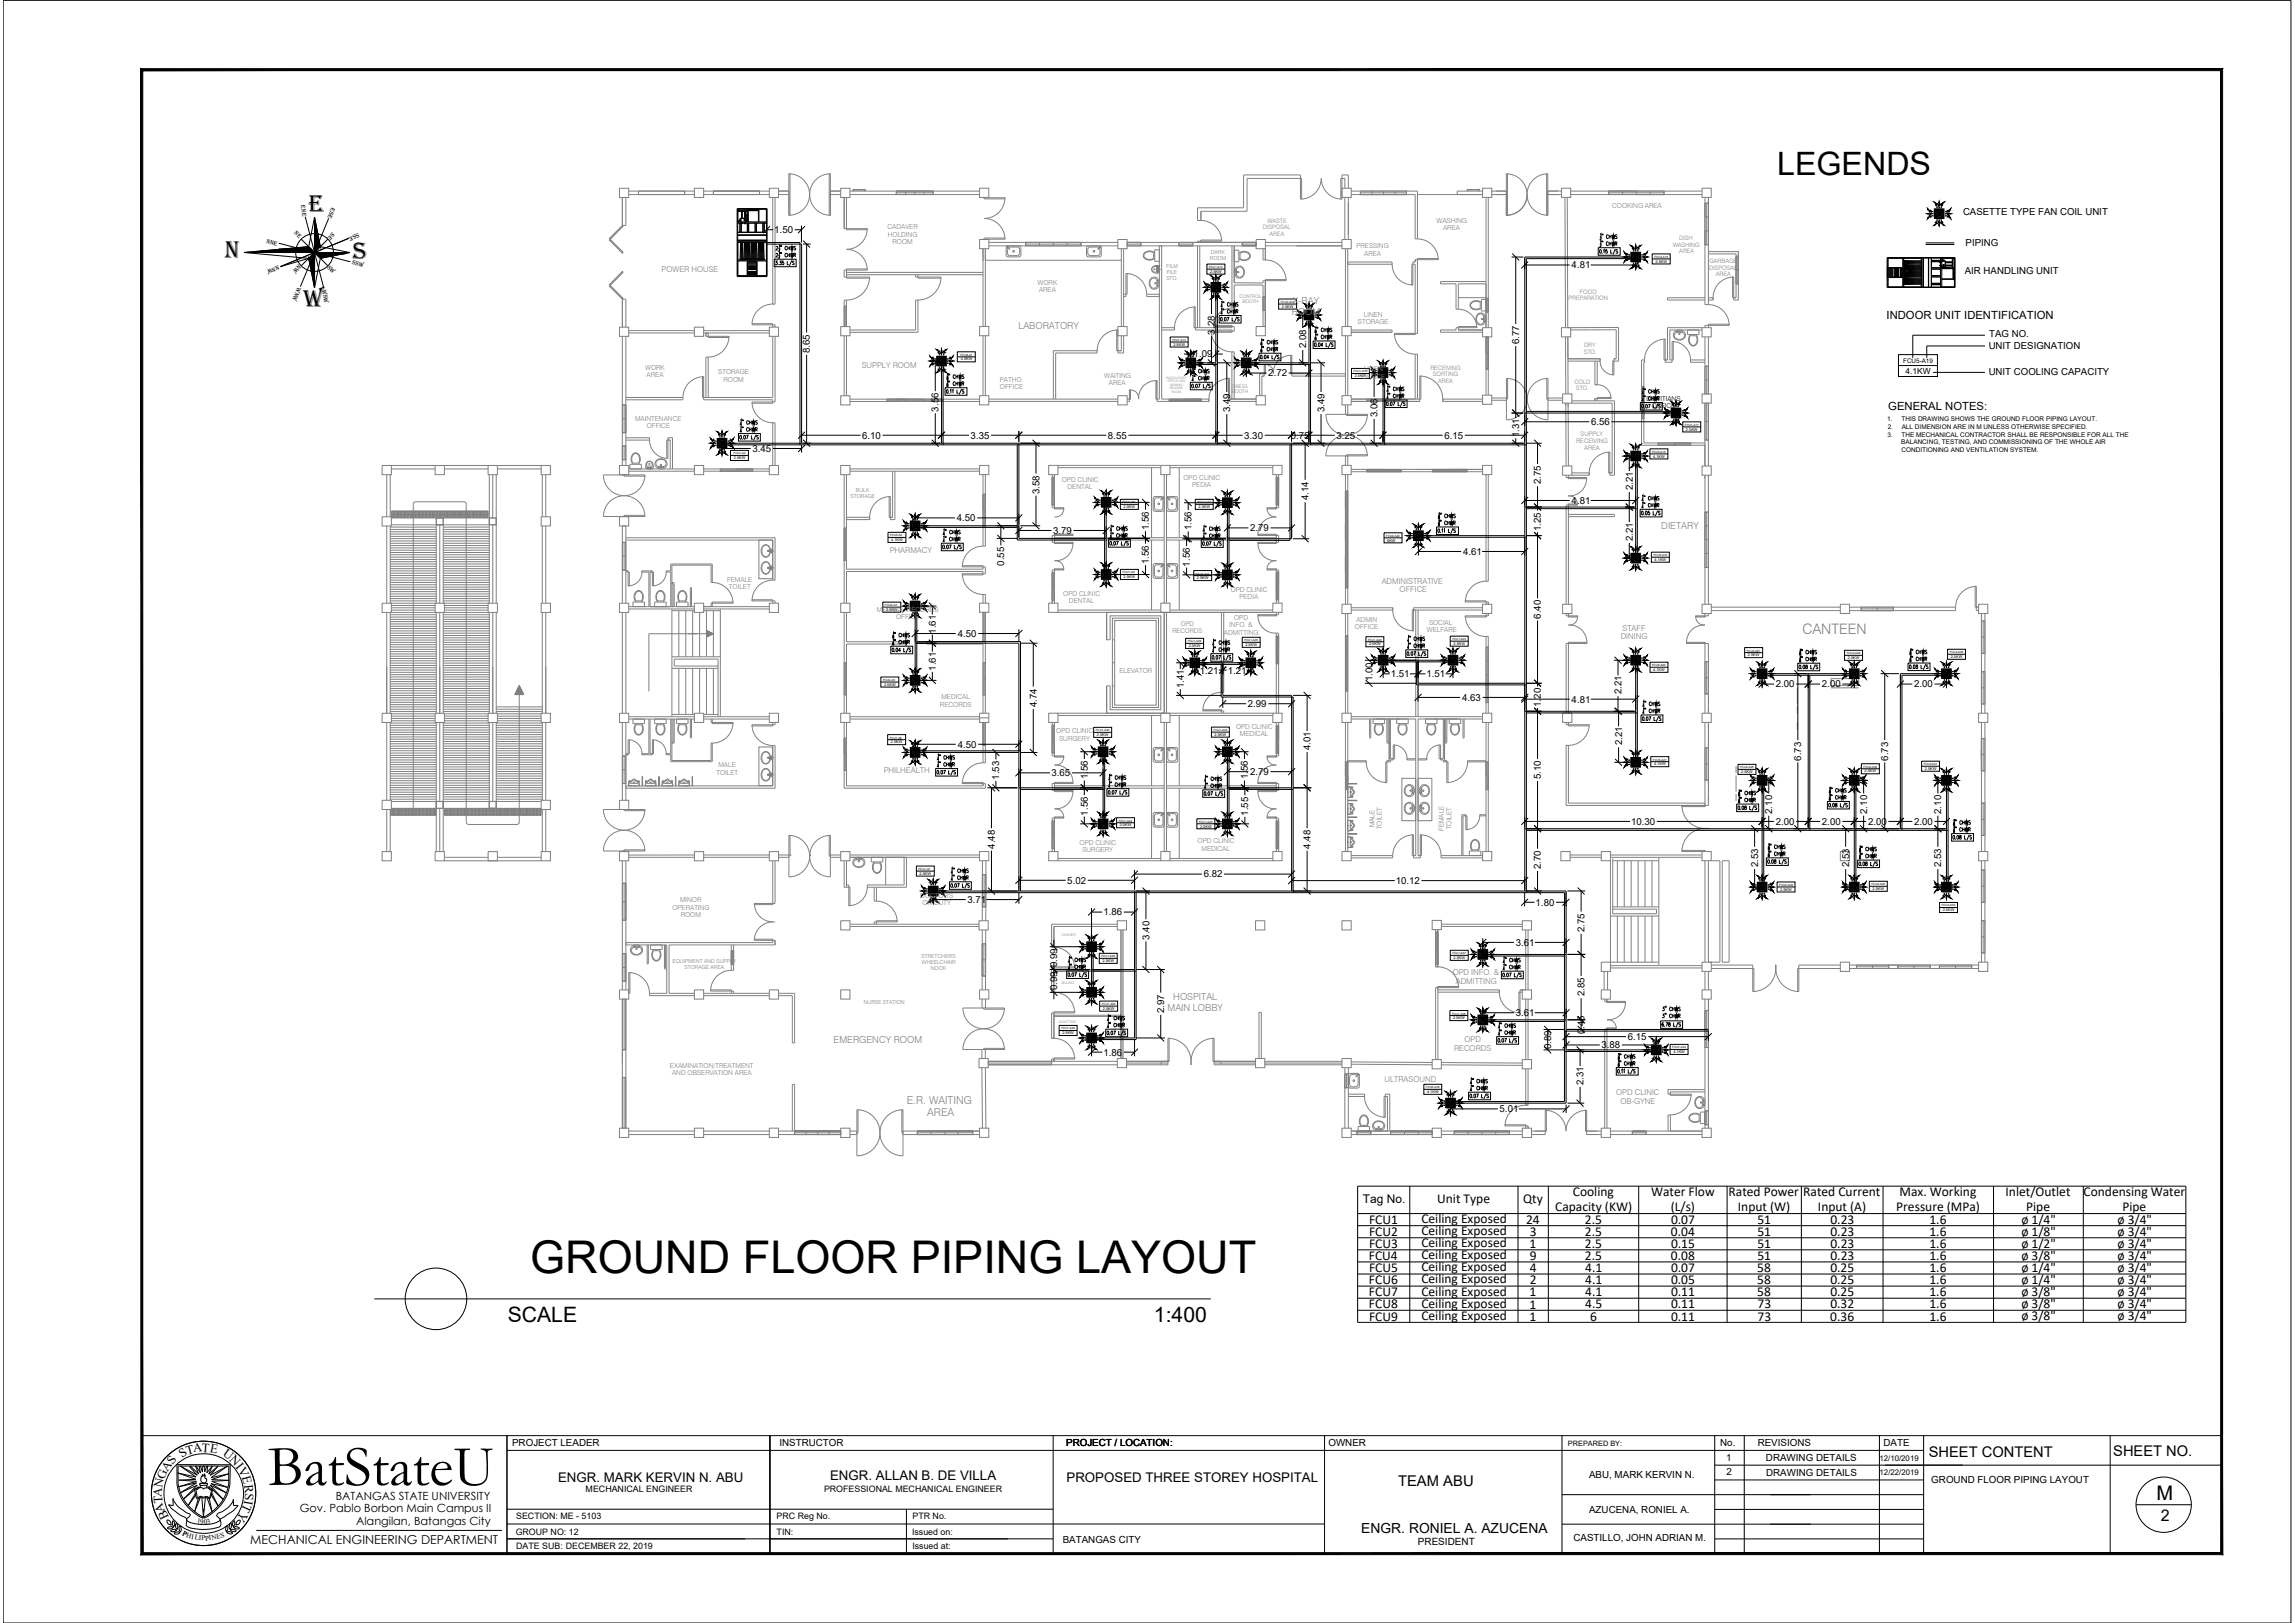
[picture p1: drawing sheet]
<svg xmlns="http://www.w3.org/2000/svg" width="420mm" height="297mm" viewBox="0 0 420 297" stroke-linecap="round" stroke-linejoin="round" font-family="sans-serif">
<defs><g id="words">
<text font-size="10.6" x="49" y="271.8">BatStateU</text>
<text font-size="8.3" x="97" y="233">GROUND FLOOR PIPING LAYOUT</text>
<text font-size="5.9" x="325.4" y="32">LEGENDS</text>
<g font-size="4.5">
<text x="56.5" y="38.9">E</text>
<text x="41.1" y="47.3">N</text>
<text x="64.6" y="47.3">S</text>
<text x="55.6" y="56.2">W</text>
</g>
<g font-size="3.9">
<text x="93" y="241.9">SCALE</text>
<text x="211.3" y="241.9">1:400</text>
</g>
<text font-size="3.7" x="394.8" y="274.6">M</text>
<text font-size="2.9" x="395.6" y="278.3">2</text>
<g font-size="2.7">
<text x="353.1" y="266.7">SHEET CONTENT</text>
<text x="386.9" y="266.4">SHEET NO.</text>
<text x="255.9" y="271.9">TEAM ABU</text>
</g>
<text font-size="2.6" fill="#808080" x="330" y="116.1">CANTEEN</text>
<g font-size="2.5">
<text x="263.1" y="220.2">Unit Type</text>
<text x="278.8" y="220.2">Qty</text>
<text x="284.7" y="221.6">Capacity (KW)</text>
<text x="288" y="218.8">Cooling</text>
<text x="302.3" y="218.8">Water Flow</text>
<text x="305.9" y="221.6">(L/s)</text>
<text x="316.5" y="218.8">Rated Power</text>
<text x="318.2" y="221.6">Input (W)</text>
<text x="330.1" y="218.8">Rated Current</text>
<text x="332.8" y="221.6">Input (A)</text>
<text x="347.2" y="221.6">Pressure (MPa)</text>
<text x="347.7" y="218.8">Max. Working</text>
<text x="367.2" y="218.9">Inlet/Outlet</text>
<text x="370.9" y="221.6">Pipe</text>
<text x="381.4" y="218.9">Condensing Water</text>
<text x="388.6" y="221.5">Pipe</text>
<text x="250.6" y="224">FCU1</text>
<text x="250.6" y="226.2">FCU2</text>
<text x="260.2" y="223.8">Ceiling Exposed</text>
<text x="260.2" y="226">Ceiling Exposed</text>
<text x="279.4" y="224">24</text>
<text x="280.1" y="226.2">3</text>
<text x="290.2" y="224">2.5</text>
<text x="290.2" y="226.2">2.5</text>
<text x="305.9" y="226.2">0.04</text>
<text x="305.9" y="224">0.07</text>
<text x="321.7" y="224">51</text>
<text x="321.7" y="226.2">51</text>
<text x="335.1" y="224">0.23</text>
<text x="335.1" y="226.2">0.23</text>
<text x="353.2" y="224">1.6</text>
<text x="353.2" y="226.2">1.6</text>
<text x="370.1" y="223.9">ø 1/4&quot;</text>
<text x="370.1" y="226.1">ø 1/8&quot;</text>
<text x="387.7" y="223.9">ø 3/4&quot;</text>
<text x="387.7" y="226.1">ø 3/4&quot;</text>
<text x="250.6" y="230.6">FCU4</text>
<text x="250.6" y="228.4">FCU3</text>
<text x="250.6" y="232.8">FCU5</text>
<text x="260.2" y="228.3">Ceiling Exposed</text>
<text x="260.2" y="230.5">Ceiling Exposed</text>
<text x="260.2" y="232.7">Ceiling Exposed</text>
<text x="280" y="228.4">1</text>
<text x="280.1" y="230.6">9</text>
<text x="280.1" y="232.8">4</text>
<text x="290.2" y="228.4">2.5</text>
<text x="290.2" y="230.6">2.5</text>
<text x="290.2" y="232.8">4.1</text>
<text x="305.9" y="230.6">0.08</text>
<text x="305.9" y="232.8">0.07</text>
<text x="305.9" y="228.4">0.15</text>
<text x="321.7" y="232.8">58</text>
<text x="321.7" y="228.4">51</text>
<text x="321.7" y="230.6">51</text>
<text x="335.1" y="232.8">0.25</text>
<text x="335.1" y="228.4">0.23</text>
<text x="335.1" y="230.6">0.23</text>
<text x="353.2" y="228.4">1.6</text>
<text x="353.2" y="230.6">1.6</text>
<text x="353.2" y="232.8">1.6</text>
<text x="370.1" y="228.4">ø 1/2&quot;</text>
<text x="370.1" y="230.6">ø 3/8&quot;</text>
<text x="370.1" y="232.8">ø 1/4&quot;</text>
<text x="387.7" y="228.4">ø 3/4&quot;</text>
<text x="387.7" y="230.6">ø 3/4&quot;</text>
<text x="387.7" y="232.8">ø 3/4&quot;</text>
<text x="250.6" y="235.1">FCU6</text>
<text x="250.6" y="237.3">FCU7</text>
<text x="250.6" y="239.5">FCU8</text>
<text x="260.2" y="234.9">Ceiling Exposed</text>
<text x="260.2" y="237.1">Ceiling Exposed</text>
<text x="260.2" y="239.3">Ceiling Exposed</text>
<text x="280" y="237.3">1</text>
<text x="280" y="239.5">1</text>
<text x="280.1" y="235.1">2</text>
<text x="290.2" y="235.1">4.1</text>
<text x="290.2" y="237.3">4.1</text>
<text x="290.2" y="239.5">4.5</text>
<text x="305.9" y="235.1">0.05</text>
<text x="305.9" y="237.3">0.11</text>
<text x="305.9" y="239.5">0.11</text>
<text x="321.7" y="235.1">58</text>
<text x="321.7" y="237.3">58</text>
<text x="321.8" y="239.5">73</text>
<text x="335.1" y="235.1">0.25</text>
<text x="335.1" y="237.3">0.25</text>
<text x="335.1" y="239.5">0.32</text>
<text x="353.2" y="235.1">1.6</text>
<text x="353.2" y="237.3">1.6</text>
<text x="353.2" y="239.5">1.6</text>
<text x="370.1" y="235">ø 1/4&quot;</text>
<text x="370.1" y="237.2">ø 3/8&quot;</text>
<text x="370.1" y="239.4">ø 3/8&quot;</text>
<text x="387.7" y="235">ø 3/4&quot;</text>
<text x="387.7" y="237.2">ø 3/4&quot;</text>
<text x="387.7" y="239.4">ø 3/4&quot;</text>
<text x="250.6" y="241.7">FCU9</text>
<text x="260.2" y="241.5">Ceiling Exposed</text>
<text x="280" y="241.7">1</text>
<text x="291.1" y="241.7">6</text>
<text x="305.9" y="241.7">0.11</text>
<text x="321.8" y="241.7">73</text>
<text x="335.1" y="241.7">0.36</text>
<text x="353.2" y="241.7">1.6</text>
<text x="370.1" y="241.6">ø 3/8&quot;</text>
<text x="387.7" y="241.6">ø 3/4&quot;</text>
<text x="249.2" y="280.5">ENGR. RONIEL A. AZUCENA</text>
</g>
<g font-size="2.4">
<text x="102.2" y="271.2">ENGR. MARK KERVIN N. ABU</text>
<text x="152" y="270.9">ENGR. ALLAN B. DE VILLA</text>
<text x="195.3" y="271.3">PROPOSED THREE STOREY HOSPITAL</text>
</g>
<g font-size="2.3">
<text x="30.6" y="269.4" transform="rotate(-56 30.6 269.4)">AS</text>
<text x="33.3" y="266.8" transform="rotate(-33 33.3 266.8)">S</text>
<text x="34.3" y="266.2" transform="rotate(-15 34.3 266.2)">T</text>
<text x="35.4" y="265.8" transform="rotate(-6 35.4 265.8)">A</text>
<text x="36.9" y="265.7" transform="rotate(3 36.9 265.7)">T</text>
<text x="38.4" y="265.8" transform="rotate(11 38.4 265.8)">E</text>
<text x="40.7" y="266.4" transform="rotate(36 40.7 266.4)">U</text>
<text x="41.9" y="267.3" transform="rotate(46 41.9 267.3)">N</text>
<text x="43.1" y="268.5" transform="rotate(51 43.1 268.5)">I</text>
<text x="43.5" y="269" transform="rotate(62 43.5 269)">V</text>
<text x="29.6" y="274" transform="rotate(-85 29.6 274)">A</text>
<text x="29.7" y="272.3" transform="rotate(-78 29.7 272.3)">N</text>
<text x="29.8" y="275.1" transform="rotate(-94 29.8 275.1)">T</text>
<text x="30.1" y="270.9" transform="rotate(-66 30.1 270.9)">G</text>
<text x="44.3" y="270.3" transform="rotate(75 44.3 270.3)">E</text>
<text x="44.7" y="275.2" transform="rotate(114 44.7 275.2)">T</text>
<text x="44.7" y="271.7" transform="rotate(84 44.7 271.7)">R</text>
<text x="44.8" y="274.5" transform="rotate(100 44.8 274.5)">I</text>
<text x="44.9" y="273.2" transform="rotate(94 44.9 273.2)">S</text>
<text x="30.3" y="276.5" transform="rotate(-110 30.3 276.5)">A</text>
<text x="31" y="277.7" transform="rotate(-115 31 277.7)">B</text>
<text x="44.1" y="276.5" transform="rotate(122 44.1 276.5)">Y</text>
<text x="45.8" y="282.6">MECHANICAL ENGINEERING DEPARTMENT</text>
</g>
<text font-size="2.2" x="249.5" y="220.2">Tag No.</text>
<g font-size="2.1">
<text x="345.4" y="58.4">INDOOR UNIT IDENTIFICATION</text>
<text x="345.7" y="75">GENERAL NOTES:</text>
<text x="61.5" y="274.5">BATANGAS STATE UNIVERSITY</text>
<text x="54.9" y="276.8">Gov. Pablo Borbon Main Campus II</text>
<text x="65.2" y="279.1">Alangilan, Batangas City</text>
</g>
<g font-size="2" fill="#808080">
<text x="166" y="202">E.R. WAITING</text>
<text x="169.8" y="204.2">AREA</text>
</g>
<g font-size="1.8">
<text x="359.4" y="39.4">CASETTE TYPE FAN COIL UNIT</text>
<text x="141.8" y="42.7">1.50</text>
<text x="359.9" y="45">PIPING</text>
<text x="287.7" y="49.1">4.81</text>
<text x="359.7" y="50.2">AIR HANDLING UNIT</text>
<text x="148.3" y="64.6" transform="rotate(-90 148.3 64.6)">8.65</text>
<text x="218.5" y="65.4">1.09</text>
<text x="222.4" y="61.2" transform="rotate(-90 222.4 61.2)">3.28</text>
<text x="239.1" y="63.7" transform="rotate(-90 239.1 63.7)">2.08</text>
<text x="278.1" y="63" transform="rotate(-90 278.1 63)">6.77</text>
<text x="364.1" y="63.9">UNIT DESIGNATION</text>
<text x="364.2" y="61.7">TAG NO.</text>
<text x="232.2" y="68.9">2.72</text>
<text x="364.1" y="68.7">UNIT COOLING CAPACITY</text>
<text x="171.8" y="75.3" transform="rotate(-90 171.8 75.3)">3.56</text>
<text x="225.2" y="75.5" transform="rotate(-90 225.2 75.5)">3.49</text>
<text x="242.5" y="75.5" transform="rotate(-90 242.5 75.5)">3.49</text>
<text x="252.2" y="76.4" transform="rotate(-90 252.2 76.4)">3.06</text>
<text x="291.3" y="77.8">6.56</text>
<text x="137.7" y="82.7">3.45</text>
<text x="157.8" y="80.3">6.10</text>
<text x="177.7" y="80.3">3.35</text>
<text x="202.8" y="80.3">8.55</text>
<text x="227.8" y="80.3">3.30</text>
<text x="236.3" y="80.3">0.75</text>
<text x="244.7" y="80.3">3.25</text>
<text x="264.4" y="80.3">6.15</text>
<text x="278.1" y="80" transform="rotate(-90 278.1 80)">1.31</text>
<text x="282.1" y="88.7" transform="rotate(-90 282.1 88.7)">2.75</text>
<text x="298.9" y="89.7" transform="rotate(-90 298.9 89.7)">2.21</text>
<text x="175.2" y="95.4">4.50</text>
<text x="190.3" y="90.4" transform="rotate(-90 190.3 90.4)">3.58</text>
<text x="239.6" y="91.6" transform="rotate(-90 239.6 91.6)">4.14</text>
<text x="287.7" y="92.2">4.81</text>
<text x="192.8" y="97.7">3.79</text>
<text x="210.3" y="97" transform="rotate(-90 210.3 97)">1.56</text>
<text x="218.2" y="97.1" transform="rotate(-90 218.2 97.1)">1.56</text>
<text x="228.9" y="97.2">2.79</text>
<text x="267.8" y="101.6">4.61</text>
<text x="282.1" y="97.2" transform="rotate(-90 282.1 97.2)">1.25</text>
<text x="298.9" y="99.1" transform="rotate(-90 298.9 99.1)">2.21</text>
<text x="183.9" y="103.6" transform="rotate(-90 183.9 103.6)">0.55</text>
<text x="210.3" y="103.2" transform="rotate(-90 210.3 103.2)">1.56</text>
<text x="217.9" y="103.7" transform="rotate(-90 217.9 103.7)">1.56</text>
<text x="282.1" y="113.2" transform="rotate(-90 282.1 113.2)">6.40</text>
<text x="171.3" y="116" transform="rotate(-90 171.3 116)">1.61</text>
<text x="175.3" y="116.6">4.50</text>
<text x="171.3" y="122.8" transform="rotate(-90 171.3 122.8)">1.61</text>
<text x="216.7" y="125.9" transform="rotate(-90 216.7 125.9)">1.41</text>
<text x="219.6" y="123.3">1.21</text>
<text x="224.8" y="123.3">1.21</text>
<text x="251.3" y="124.7" transform="rotate(-90 251.3 124.7)">1.00</text>
<text x="254.6" y="123.9">1.51</text>
<text x="261.2" y="123.9">1.51</text>
<text x="325.1" y="125.8">2.00</text>
<text x="333.6" y="125.8">2.00</text>
<text x="350.4" y="125.8">2.00</text>
<text x="189.8" y="129.4" transform="rotate(-90 189.8 129.4)">4.74</text>
<text x="228.5" y="129.4">2.99</text>
<text x="267.7" y="128.3">4.63</text>
<text x="282.1" y="129.4" transform="rotate(-90 282.1 129.4)">1.20</text>
<text x="287.7" y="128.6">4.81</text>
<text x="296.9" y="127.1" transform="rotate(-90 296.9 127.1)">2.21</text>
<text x="175.3" y="136.8">4.50</text>
<text x="239.9" y="137.3" transform="rotate(-90 239.9 137.3)">4.01</text>
<text x="297" y="136.4" transform="rotate(-90 297 136.4)">2.21</text>
<text x="182.9" y="142.7" transform="rotate(-90 182.9 142.7)">1.53</text>
<text x="192.5" y="142.1">3.65</text>
<text x="199.1" y="142.7" transform="rotate(-90 199.1 142.7)">1.56</text>
<text x="228.5" y="142.7" transform="rotate(-90 228.5 142.7)">1.56</text>
<text x="228.9" y="141.9">2.79</text>
<text x="282.1" y="142.6" transform="rotate(-90 282.1 142.6)">5.10</text>
<text x="329.8" y="139.2" transform="rotate(-90 329.8 139.2)">6.73</text>
<text x="345.7" y="139.2" transform="rotate(-90 345.7 139.2)">6.73</text>
<text x="199.1" y="149.3" transform="rotate(-90 199.1 149.3)">1.56</text>
<text x="228.5" y="149.3" transform="rotate(-90 228.5 149.3)">1.55</text>
<text x="324.4" y="149" transform="rotate(-90 324.4 149)">2.10</text>
<text x="341.8" y="149" transform="rotate(-90 341.8 149)">2.10</text>
<text x="355.4" y="149" transform="rotate(-90 355.4 149)">2.10</text>
<text x="182.1" y="155.3" transform="rotate(-90 182.1 155.3)">4.48</text>
<text x="239.9" y="155.3" transform="rotate(-90 239.9 155.3)">4.48</text>
<text x="298.6" y="151">10.30</text>
<text x="325.1" y="151">2.00</text>
<text x="333.6" y="151">2.00</text>
<text x="342" y="151">2.00</text>
<text x="350.4" y="151">2.00</text>
<text x="195.4" y="161.7">5.02</text>
<text x="220.4" y="160.6">6.82</text>
<text x="255.5" y="161.8">10.12</text>
<text x="282.1" y="159.1" transform="rotate(-90 282.1 159.1)">2.70</text>
<text x="321.8" y="158.7" transform="rotate(-90 321.8 158.7)">2.53</text>
<text x="338.5" y="158.7" transform="rotate(-90 338.5 158.7)">2.53</text>
<text x="355.4" y="158.7" transform="rotate(-90 355.4 158.7)">2.53</text>
<text x="177.1" y="165.3">3.71</text>
<text x="202" y="167.5">1.86</text>
<text x="281.1" y="165.8">1.80</text>
<text x="210.4" y="172" transform="rotate(-90 210.4 172)">3.40</text>
<text x="277.5" y="173.1">3.61</text>
<text x="290.1" y="170.6" transform="rotate(-90 290.1 170.6)">2.75</text>
<text x="193.6" y="177.1" transform="rotate(-90 193.6 177.1)">0.99</text>
<text x="193.6" y="181.2" transform="rotate(-90 193.6 181.2)">0.99</text>
<text x="213.1" y="185.4" transform="rotate(-90 213.1 185.4)">2.97</text>
<text x="277.5" y="186">3.61</text>
<text x="290.1" y="182.4" transform="rotate(-90 290.1 182.4)">2.85</text>
<text x="284" y="192" transform="rotate(-90 284 192)">0.89</text>
<text x="290.1" y="189.2" transform="rotate(-90 290.1 189.2)">0.45</text>
<text x="293.2" y="191.9">3.88</text>
<text x="298" y="190.3">6.15</text>
<text x="202" y="193.2">1.86</text>
<text x="274.5" y="203.6">5.01</text>
<text x="289.9" y="198.6" transform="rotate(-90 289.9 198.6)">2.31</text>
<text x="93.8" y="264.6">PROJECT LEADER</text>
<text x="142.7" y="264.7">INSTRUCTOR</text>
<text x="195.2" y="264.7">PROJECT / LOCATION:</text>
<text x="243.2" y="264.7">OWNER</text>
<text x="314.9" y="264.7">No.</text>
<text x="316" y="267.3">1</text>
<text x="321.8" y="264.7">REVISIONS</text>
<text x="323.3" y="267.4">DRAWING DETAILS</text>
<text x="344.8" y="264.7">DATE</text>
<text x="290.9" y="270.5">ABU, MARK KERVIN N.</text>
<text x="316.1" y="270">2</text>
<text x="323.3" y="270.1">DRAWING DETAILS</text>
<text x="353.6" y="271.4">GROUND FLOOR PIPING LAYOUT</text>
<text x="290.9" y="276.8">AZUCENA, RONIEL A.</text>
<text x="194.6" y="282.4">BATANGAS CITY</text>
<text x="259.6" y="282.8">PRESIDENT</text>
<text x="288.1" y="282.1">CASTILLO, JOHN ADRIAN M.</text>
</g>
<g font-size="1.8" fill="#808080">
<text x="236.5" y="57.6">ROOM</text>
<text x="236.7" y="55.7">X-RAY</text>
<text x="186.4" y="60.2">LABORATORY</text>
<text x="304.1" y="96.9">DIETARY</text>
<text x="213.8" y="185">MAIN LOBBY</text>
<text x="214.8" y="183">HOSPITAL</text>
<text x="152.6" y="190.9">EMERGENCY ROOM</text>
</g>
<g font-size="1.6">
<text x="107.2" y="273">MECHANICAL ENGINEER</text>
<text x="150.9" y="273">PROFESSIONAL MECHANICAL ENGINEER</text>
<text x="94.4" y="280.8">GROUP NO: 12</text>
<text x="94.5" y="278">SECTION: ME - 5103</text>
<text x="142.2" y="278.1">PRC Reg No.</text>
<text x="142.2" y="280.9">TIN:</text>
<text x="167" y="280.8">Issued on:</text>
<text x="167" y="278">PTR No.</text>
<text x="94.5" y="283.6">DATE SUB: DECEMBER 22, 2019</text>
<text x="167" y="283.6">Issued at:</text>
</g>
<g font-size="1.5" fill="#808080">
<text x="121.1" y="49.7">POWER HOUSE</text>
<text x="157.8" y="67.3">SUPPLY ROOM</text>
<text x="162.9" y="101.3">PHARMACY</text>
<text x="253" y="106.8">ADMINISTRATIVE</text>
<text x="256.2" y="108.4">OFFICE</text>
<text x="296.7" y="117">DINING</text>
<text x="297" y="115.4">STAFF</text>
<text x="161.8" y="141.5">PHILHEALTH</text>
<text x="265.9" y="178.4">OPD INFO. &amp;</text>
<text x="266.5" y="180.1">ADMITTING</text>
<text x="268.1" y="190.7">OPD</text>
<text x="253.5" y="197.9">ULTRASOUND</text>
<text x="266.2" y="192.3">RECORDS</text>
<text x="295.9" y="200.4">OPD CLINIC</text>
<text x="296.7" y="202">OB-GYNE</text>
</g>
<text font-size="1.5" x="348.9" y="68.4">4.1KW</text>
<g font-size="1.4">
<text x="344.1" y="267.3">12/10/2019</text>
<text x="344.1" y="270">12/22/2019</text>
</g>
<g font-size="1.3">
<text x="287.1" y="264.6">PREPARED BY:</text>
<text x="33.3" y="280.9" transform="rotate(27 33.3 280.9)">P</text>
<text x="34" y="281.3" transform="rotate(17 34 281.3)">H</text>
<text x="35" y="281.6" transform="rotate(8 35 281.6)">I</text>
<text x="35.6" y="281.7" transform="rotate(10 35.6 281.7)">L</text>
<text x="36.1" y="278.7" transform="rotate(9 36.1 278.7)">1</text>
<text x="36.4" y="281.9" transform="rotate(3 36.4 281.9)">I</text>
<text x="36.7" y="278.8">90</text>
<text x="36.9" y="281.9">P</text>
<text x="37.6" y="281.9" transform="rotate(-8 37.6 281.9)">PI</text>
<text x="38" y="278.8" transform="rotate(-14 38 278.8)">3</text>
<text x="38.8" y="281.9" transform="rotate(-13 38.8 281.9)">N</text>
<text x="39.8" y="281.6" transform="rotate(-14 39.8 281.6)">E</text>
<text x="40.5" y="281.4" transform="rotate(-15 40.5 281.4)">S</text>
</g>
<g font-size="1.2" fill="#808080">
<text x="162.5" y="42">CADAVER</text>
<text x="263" y="40.8">WASHING</text>
<text x="295.2" y="38.1">COOKING AREA</text>
<text x="162.5" y="43.4">HOLDING</text>
<text x="163.4" y="44.7">ROOM</text>
<text x="248.3" y="45.5">PRESSING</text>
<text x="249.7" y="46.8">AREA</text>
<text x="264.2" y="42.1">AREA</text>
<text x="190" y="52.1">WORK</text>
<text x="190.2" y="53.5">AREA</text>
<text x="248.6" y="59.3">STORAGE</text>
<text x="249.7" y="58">LINEN</text>
<text x="118.1" y="67.6">WORK</text>
<text x="118.4" y="69">AREA</text>
<text x="131.5" y="68.5">STORAGE</text>
<text x="132.5" y="69.8">ROOM</text>
<text x="183" y="69.8">PATHO.</text>
<text x="183.1" y="71.2">OFFICE</text>
<text x="202.2" y="69.1">WAITING</text>
<text x="203" y="70.4">AREA</text>
<text x="249.3" y="69.3">OFFICE</text>
<text x="249.7" y="67.9">LINEN</text>
<text x="116.3" y="77">MAINTENANCE</text>
<text x="118.4" y="78.4">OFFICE</text>
<text x="194.4" y="88.2">OPD CLINIC</text>
<text x="195.4" y="89.5">DENTAL</text>
<text x="216.7" y="87.9">OPD CLINIC</text>
<text x="218.3" y="89.2">PEDIA</text>
<text x="133.1" y="106.5">FEMALE</text>
<text x="133.5" y="107.8">TOILET</text>
<text x="160.5" y="111.9">MEDICAL RECORDS</text>
<text x="164" y="113.3">OFFICE</text>
<text x="194.7" y="109.1">OPD CLINIC</text>
<text x="195.7" y="110.4">DENTAL</text>
<text x="225.3" y="108.3">OPD CLINIC</text>
<text x="225.9" y="113.5">OPD</text>
<text x="226.9" y="109.7">PEDIA</text>
<text x="248.3" y="113.8">ADMIN</text>
<text x="214.6" y="115.9">RECORDS</text>
<text x="216.2" y="114.6">OPD</text>
<text x="224.1" y="116.2">ADMITTING</text>
<text x="225" y="114.8">INFO. &amp;</text>
<text x="248" y="115.2">OFFICE</text>
<text x="261.2" y="115.7">WELFARE</text>
<text x="261.6" y="114.4">SOCIAL</text>
<text x="204.9" y="123.2">ELEVATOR</text>
<text x="172.1" y="129.3">RECORDS</text>
<text x="172.3" y="128">MEDICAL</text>
<text x="193.4" y="134.2">OPD CLINIC</text>
<text x="193.9" y="135.6">SURGERY</text>
<text x="226.3" y="133.3">OPD CLINIC</text>
<text x="227" y="134.7">MEDICAL</text>
<text x="131.2" y="141.7">TOILET</text>
<text x="131.5" y="140.4">MALE</text>
<text x="197.6" y="154.6">OPD CLINIC</text>
<text x="198.2" y="155.9">SURGERY</text>
<text x="219.3" y="154.3">OPD CLINIC</text>
<text x="220" y="155.7">MEDICAL</text>
<text x="251.6" y="151.4" transform="rotate(-90 251.6 151.4)">MALE</text>
<text x="253" y="151.8" transform="rotate(-90 253 151.8)">TOILET</text>
<text x="264.4" y="152.1" transform="rotate(-90 264.4 152.1)">FEMALE</text>
<text x="265.7" y="151.8" transform="rotate(-90 265.7 151.8)">TOILET</text>
<text x="123.1" y="166.5">OPERATING</text>
<text x="124.5" y="165.1">MINOR</text>
<text x="124.6" y="167.8">ROOM</text>
<text x="168.5" y="164.3">DOCTOR'S</text>
<text x="168.9" y="165.6">ON DUTY</text>
<text x="122.6" y="195.4">EXAMINATION/TREATMENT</text>
<text x="123" y="196.8">AND OBSERVATION AREA</text>
</g>
<g font-size="1.2">
<text x="348.4" y="66.5">FCU5-A19</text>
<text x="301.4" y="73.3">DIETITIANS</text>
<text x="302.4" y="74.7">OFFICE</text>
<text x="345.5" y="77.1">1.</text>
<text x="348.1" y="77.1">THIS DRAWING SHOWS THE GROUND FLOOR PIPING LAYOUT.</text>
<text x="345.6" y="79.9">3.</text>
<text x="345.6" y="78.5">2.</text>
<text x="348.1" y="81.3">BALANCING, TESTING, AND COMMISSIONING OF THE WHOLE AIR</text>
<text x="348.1" y="82.7">CONDITIONING AND VENTILATION SYSTEM.</text>
<text x="348.1" y="79.9">THE MECHANICAL CONTRACTOR SHALL BE RESPONSIBLE FOR ALL THE</text>
<text x="348.1" y="78.5">ALL DIMENSION ARE IN M UNLESS OTHERWISE SPECIFIED.</text>
</g>
<g font-size="1.1">
<text x="55.1" y="37.5" transform="rotate(82 55.1 37.5)">ene</text>
<text x="60.7" y="37.9" transform="rotate(113 60.7 37.9)">ese</text>
<text x="48.7" y="44.4" transform="rotate(14 48.7 44.4)">nne</text>
<text x="53.8" y="42.7" transform="rotate(45 53.8 42.7)">nE</text>
<text x="60.8" y="42.5" transform="rotate(135 60.8 42.5)">se</text>
<text x="65.6" y="42.7" transform="rotate(157 65.6 42.7)">sse</text>
<text x="50.9" y="48.5" transform="rotate(158 50.9 48.5)">nnw</text>
<text x="54.4" y="52.6" transform="rotate(113 54.4 52.6)">wnw</text>
<text x="54.7" y="48.4" transform="rotate(135 54.7 48.4)">nw</text>
<text x="59" y="53.1" transform="rotate(81 59 53.1)">wsw</text>
<text x="59.8" y="49" transform="rotate(45 59.8 49)">sw</text>
<text x="64.4" y="48.3" transform="rotate(14 64.4 48.3)">ssw</text>
</g>
<g font-size="1.1" fill="#808080">
<text x="231.2" y="42">DISPOSAL</text>
<text x="232" y="40.8">WASTE</text>
<text x="232.4" y="43.2">AREA</text>
<text x="306.2" y="45.2">WASHING</text>
<text x="307.4" y="44">DISH</text>
<text x="307.4" y="46.4">AREA</text>
<text x="289.2" y="53.7">FOOD</text>
<text x="312.9" y="49.4">DISPOSAL</text>
<text x="313" y="48.2">GARBAGE</text>
<text x="314.1" y="50.6">AREA</text>
<text x="287.2" y="54.9">PREPARATION</text>
<text x="290" y="64.7">STO.</text>
<text x="290" y="63.5">DRY</text>
<text x="261.9" y="67.6">RECEIVING</text>
<text x="262.3" y="68.9">SORTING</text>
<text x="263.3" y="70">AREA</text>
<text x="288.2" y="70.3">COLD</text>
<text x="288.5" y="71.5">STO.</text>
<text x="288.6" y="81.1">RECEIVING</text>
<text x="289.4" y="79.9">SUPPLY</text>
<text x="290" y="82.4">AREA</text>
</g>
<g font-size="1" fill="#808080">
<text x="221.5" y="47.6">ROOM</text>
<text x="221.7" y="46.5">DARK</text>
<text x="213.5" y="49.1">FILM</text>
<text x="213.5" y="51.3">STO.</text>
<text x="213.6" y="50.2">FILE</text>
<text x="155.7" y="91.2">STORAGE</text>
<text x="156.7" y="90.1">BULK</text>
<text x="123.1" y="176.2">EQUIPMENT AND SUPPLY</text>
<text x="125.3" y="177.3">STORAGE AREA</text>
<text x="168.7" y="175.3">STRETCHER'S</text>
<text x="168.8" y="176.4">WHEELCHAIR</text>
<text x="170.4" y="177.5">NOOK</text>
<text x="158.1" y="183.7">NURSE STATION</text>
</g>
<g font-size=".9" fill="#808080">
<text x="226.9" y="54.6">CONTROL</text>
<text x="227.4" y="55.5">BOOTH</text>
<text x="225.5" y="72">BOOTH</text>
<text x="225.6" y="71">DRESS</text>
</g>
<g font-size=".7">
<text x="221.6" y="49.9">2.5KW</text>
<text x="303.1" y="48.1">2.5KW</text>
<text x="234.7" y="56.3">2.5KW</text>
<text x="175.9" y="66">4.5KW</text>
<text x="214.8" y="63.3">2.5KW</text>
<text x="248" y="69">2.5KW</text>
<text x="302.7" y="83.8">4.1KW</text>
<text x="308.7" y="78.8">2.5KW</text>
<text x="134.3" y="84">2.5KW</text>
<text x="205.7" y="93">2.5KW</text>
<text x="219.4" y="93">2.5KW</text>
<text x="163.2" y="99">4.1KW</text>
<text x="254" y="99.1">6KW</text>
<text x="205.7" y="105.8">2.5KW</text>
<text x="219.1" y="106">2.5KW</text>
<text x="302.9" y="102.7">4.1KW</text>
<text x="162.2" y="111.8">2.5KW</text>
<text x="217.6" y="118.4">2.5KW</text>
<text x="228" y="118.2">2.5KW</text>
<text x="250.6" y="118.1">2.5KW</text>
<text x="266.1" y="118">2.5KW</text>
<text x="161.9" y="125.5">2.5KW</text>
<text x="302.7" y="122.8">4.1KW</text>
<text x="320" y="120.1">2.5KW</text>
<text x="338.3" y="120.6">2.5KW</text>
<text x="357.1" y="120.4">2.5KW</text>
<text x="163.1" y="136.1">2.5KW</text>
<text x="200.8" y="134.7">2.5KW</text>
<text x="222.4" y="134.7">2.5KW</text>
<text x="302.8" y="140.1">4.1KW</text>
<text x="318.8" y="141.5">2.5KW</text>
<text x="341.4" y="141.4">2.5KW</text>
<text x="352.4" y="140.9">2.5KW</text>
<text x="205" y="151.3">2.5KW</text>
<text x="219.7" y="151.5">2.5KW</text>
<text x="168.3" y="160.1">2.5KW</text>
<text x="325.9" y="163">2.5KW</text>
<text x="342.8" y="162.9">2.5KW</text>
<text x="355.7" y="166.8">2.5KW</text>
<text x="201.8" y="176.1">2.5KW</text>
<text x="266.1" y="175.5">2.5KW</text>
<text x="201.9" y="184.8">2.5KW</text>
<text x="194.5" y="189.3">2.5KW</text>
<text x="266" y="186.5">2.5KW</text>
<text x="306.4" y="192.7">4.1KW</text>
<text x="261.3" y="200">4.1KW</text>
</g>
<g font-size=".6" fill="#808080">
<text x="213.5" y="69.3">RADIOLOGIST</text>
<text x="213.7" y="70">OFFICE AND</text>
<text x="214.1" y="70.6">VIEWING/</text>
<text x="214.1" y="71.3">READING</text>
<text x="214.5" y="71.9">ROOM</text>
<text x="194.4" y="171.4">CASHIER</text>
<text x="194.4" y="180">BILLING</text>
<text x="193.8" y="187.3">ADMITTING</text>
</g>
<g font-size=".5">
<text x="302.9" y="47.2">FCU3-A16</text>
<text x="221.4" y="49.1">FCU1-A13</text>
<text x="234.5" y="55.5">FCU2-A14</text>
<text x="175.8" y="65.1">FCU8-A1</text>
<text x="214.6" y="62.4">FCU1-A12</text>
<text x="247.8" y="68.2">FCU1-A15</text>
<text x="308.5" y="77.9">FCU1-A17</text>
<text x="134.3" y="83.2">FCU1-A2</text>
<text x="302.5" y="82.9">FCU5-A18</text>
<text x="205.5" y="92.1">FCU1-A8</text>
<text x="219.2" y="92.1">FCU1-A10</text>
<text x="163" y="98.2">FCU5-A3</text>
<text x="253.8" y="98.2">FCU9-A22</text>
<text x="302.7" y="101.8">FCU5-A19</text>
<text x="205.5" y="105">FCU1-A9</text>
<text x="218.9" y="105.2">FCU1-A11</text>
<text x="162" y="110.9">FCU2-A4</text>
<text x="217.5" y="117.6">FCU1-A46</text>
<text x="227.8" y="117.4">FCU1-A45</text>
<text x="250.5" y="117.3">FCU1-A24</text>
<text x="265.9" y="117.2">FCU1-A23</text>
<text x="319.8" y="119.2">FCU4-A27</text>
<text x="338.1" y="119.8">FCU4-A28</text>
<text x="357" y="119.6">FCU4-A29</text>
<text x="161.7" y="124.6">FCU2-A5</text>
<text x="302.5" y="121.9">FCU5-A20</text>
<text x="162.9" y="135.2">FCU1-A6</text>
<text x="200.6" y="133.9">FCU1-A43</text>
<text x="222.2" y="133.8">FCU1-A43</text>
<text x="302.6" y="139.2">FCU5-A21</text>
<text x="318.6" y="140.6">FCU4-A25</text>
<text x="341.2" y="140.5">FCU4-A30</text>
<text x="352.2" y="140.1">FCU4-A31</text>
<text x="204.8" y="150.4">FCU1-A44</text>
<text x="219.5" y="150.6">FCU1-A42</text>
<text x="168.2" y="159.2">FCU1-A7</text>
<text x="325.7" y="162.1">FCU4-A26</text>
<text x="342.6" y="162">FCU4-A32</text>
<text x="355.5" y="165.9">FCU4-A33</text>
<text x="201.6" y="175.2">FCU1-A38</text>
<text x="265.9" y="174.7">FCU1-A37</text>
<text x="201.7" y="184">FCU1-A39</text>
<text x="265.8" y="185.7">FCU1-A36</text>
<text x="194.3" y="188.4">FCU1-A40</text>
<text x="306.2" y="191.9">FCU7-A34</text>
<text x="261.1" y="199.2">FCU6-A35</text>
</g>
</g></defs>
<!-- layer: .1 -->
<path d="M.6 .1h418.8" fill="none" stroke="#000" stroke-width=".18"/>
<!-- layer: 0 -->
<g fill="none" stroke="#808080" stroke-width=".18">
<path d="M113.4 34.5h1.7v1.6h-1.7zM113.9 36.1v5.2h.7v-5.2M115.1 35.6h12M115.1 35h12M116.9 35h8.4v.6h-8.4zM116.9 35v.6M125.3 35v.6M127.1 34.5h1.7v1.6h-1.7zM128.8 35.6h12M128.8 35h12M130.6 35h8.4v.6h-8.4zM130.6 35v.6"/>
<path d="M139 35v.6M140.8 34.5h1.7v1.6h-1.7zM141.5 36.1v19.6h.4v-19.6M142.5 35.6h2.1M142.5 35h1.9v4.4M144.4 35.6v-3.8h.2v7.6h-.2M144.4 35.8v3.6M144.4 31.8a3.8 3.8 0 0 1 3.8 3.8 3.8 3.8 0 0 1-3.8 3.8M151.8 35.6h2.1M151.8 31.8h.2v7.6h-.2zM152 35h1.9M152 31.8a3.8 3.8 0 0 0-3.8 3.8 3.8 3.8 0 0 0 3.8 3.8"/>
<path d="M153.9 34.5h1.7v1.6h-1.7zM154.5 36.1v5.7h4.3M155 36.1v6h3.8v-.3M155.6 35.6h23.7M155.6 35h23.7M156.2 35v-.4v.4M156.2 34.8h2.1M156.2 34.7h2.1M158.3 35v-.4l.1 .4M164.1 35h6.7v.6h-6.7zM164.1 35.3h6.7M164.1 35v.6"/>
<path d="M165.8 35v.6M167.5 35v.6M169.2 35v.6M170.8 35v.6M179.3 34.4h1.7v1.7h-1.7zM180 36.1l4 .1M180.2 36.2v.2h3.8v-.2M180.4 36.1v.1M184 36.2a3.8 3.8 0 0 1-3.8 3.8 3.8 3.8 0 0 1 3.8 3.8M238.3 36.4v-3.7h-10v6h-8.4v1.7M245.7 34.4h1.7v1.7h-1.7zM246.2 34.4v-1.7h-.7v3.7"/>
<path d="M246.2 36.1v7.7M246.8 34.4v-2.4h-1.1v4.4a3.8 3.8 0 0 1-3.8-3.7 3.8 3.8 0 0 1-3.8 3.7v-4.4h-10.4v6h-8.5v2.4h.7M246.8 36.1v7.7M247.4 35.6h11.7v8.1h.4M247.4 35h12.1v8.7M249.1 35h8.4v.6h-8.4zM249.1 35.3h8.4M249.1 35v.6M251.2 35v.6M253.3 35v.6M255.4 35v.6M257.5 35v.6"/>
<path d="M259.5 35.6h11.9M268.6 35v-.4l.1 .4M268.7 34.8h2.1M268.7 34.7h2.1M270.8 35v-.4l.1 .4M271.4 34.4h1.7v1.7h-1.7zM271.4 35h-4.6v.6M272.1 36.1v23.9M272.5 36.1v23.9M273.1 35.6h2.9M273.1 35h2.7M275.8 31.8h.2v7.6h-.2"/>
<path d="M275.8 31.8v7.6M275.8 31.8a3.8 3.8 0 0 1 3.8 3.8 3.8 3.8 0 0 1-3.8 3.8M279.6 35.6a3.8 3.8 0 0 1-3.8 3.8M283.1 35.6h2.8M283.4 35h2.5M283.4 31.8h-.3v7.6h.3M283.4 31.8v7.6M283.4 31.8a3.8 3.8 0 0 0-3.8 3.8 3.8 3.8 0 0 0 3.8 3.8M285.9 34.4h1.7v1.7h-1.7zM286.5 36.1l.1 23.9M286.9 36.1l.1 23.9 9.3-.1v6.2h-1v2.5h.2v-2.9h.4v-5.3h-8.3M287.6 35.6h24"/>
<path d="M287.6 35h24M294.5 35h10.1v.6h-10.1zM294.5 35v.6M294.5 35.3h10.1M297.1 35v.6M299.6 35v.6M302.1 35v.6M304.6 35v.6M311.6 34.4h1.7v1.7h-1.7zM312.1 37.2h.7v7.6h-.7zM312.1 36.1v19.6h.7M312.1 37.2h.7"/>
<path d="M312.1 39.7h.7M312.5 37.2v7.6M312.8 36.1v19.6M111.6 43.6l2.3-2.3 .2 .1-2.4 2.4zM111.6 43.9l.1-.1 2.4 2.4-.2 .1zM111.6 52.4l.1-.2 2.4 2.4-.2 .2zM113.4 59.9h1.7v1.7h-1.7zM113.9 49.7l.2 .1-2.4 2.4-.1-.1zM113.9 59.9v-5.1h.7v5.1M127.1 59.9h1.7v1.7h-1.7zM137.7 59.2v.3h4.2v.4M137.7 59.2h3.8v.7"/>
<path d="M140.8 59.9h1.7v1.7h-1.7zM141.7 55.6a3.8 3.8 0 0 0-4 3.6M153.9 59.8h1.7v1.7h-1.7zM154.5 56h.5M154.8 56v3.8M155 54.9v4.9M155 54.9h-.5v4.9M155 50.3h25M155 49.9h25M158.8 41.8a3.8 3.8 0 0 1-3.8 3.8 3.8 3.8 0 0 1 3.8 3.8M158.8 49.4h-4.3v1.3h4.7M158.8 49.4v-.2h-3.8v1.7h4.2v-.2"/>
<path d="M159.2 50.7a4.2 4.2 0 0 1-4.2 4.2M167.6 50.3v.4h4.7a4.2 4.2 0 0 1-4.2 4.2M168.1 54.9h-.5v5.5h-12M168.1 54.9v5.9h-12.5M168.1 50.3v.6h4.2M179.3 59.8h1.7v1.6h-1.7zM179.3 43.8h1.7v1.7h-1.7zM180 45.5v14.3M180.2 43.8v-.2h3.8v.2h-4M180.4 43.8h.1M180.4 45.5v14.3M180.4 47.6h24.9"/>
<path d="M181 45h23.6M181 44.4h23.6M184.5 45.2h-.1v.1M184.5 45.2h-.1l.1 .1M184.5 45l-.3 .3v1.4l.2 .3h2.2l.3-.3v-1.4l-.3-.3M184.6 45.3l.3-.1 1.6 .1 .2 .3-.1 1-.3 .2-1.6-.1-.3-.3 .1-1M184.8 45.6l-.4-.4 .4 .4M187.8 44.4h10.1v.6h-10.1zM187.8 44.7h10.1M187.8 44.4v.6M190.3 44.4v.6M192.8 44.4v.6"/>
<path d="M195.4 44.4v.6M197.9 44.4v.6M199.2 45l-.3 .3v1.4l.3 .3h2.3l.1-.3v-1.4l-.3-.3M201 45.6l.4-.4-.4 .4M201.2 45.3l-.2-.1-1.6 .1-.2 .3v1l.4 .2 1.6-.1 .2-.3-.1-1M201.3 45.2h.2l-.1 .1M201.3 45.2h.1v.1M204.6 59.8h1.7v1.6h-1.7zM204.6 43.8h1.7v1.7h-1.7zM205.3 45.5v14.3M205.7 45.5v14.3M206.1 50.1h.2v3.8h-.6"/>
<path d="M206.1 50.1v4.2h-.4M206.1 50.1a3.8 3.8 0 0 1 3.8 3.7M206.3 44.4h2.6v.6h-2.6zM206.3 45h23.7M206.3 44.4h23.7M206.3 44.7h2.6M208.9 44.4v.6M209.6 46.4l.6-.3a.86 .86 0 0 1 1 .3v.8a.98 .98 0 0 1-1.1 .3 .98 .98 0 0 1-.6-.9zM209.9 53.9h2.3M209.9 53.9v.4h2.3M211 52.7h.5M211 50.8a1.23 1.23 0 0 0 0 2.1"/>
<path d="M211 50.8l.5-.1 .5 .3M211 49l.7-.2v1a.56 .56 0 0 1-.7-.1 .56 .56 0 0 1 0-.7zM211.4 46.3a1.27 1.27 0 0 0-2.1 .5 1.27 1.27 0 0 0 2.1 .5M211.4 51.8v.1M211.4 51.9h.2M211.6 51.8h-.2M211.8 48.7v.1M211.8 48.8h.1M211.8 48.7h.1M211.8 48.9h.4M211.8 48.9h.1M211.8 48.7v.2"/>
<path d="M211.8 51.7v-.4a.71 .71 0 0 0-.9-.3 .71 .71 0 0 0-.4 .8l.1 .5 .4 .4M211.8 51.9v.5l-.3 .3M211.8 48.6l.2 .1M211.9 48.9h.1M211.9 49.3h.1M211.9 49.3v.1M211.9 49.4h.1M211.9 48.7l-.1 .6M211.9 49.1h.1M211.9 49.2v.1M211.9 48.7h.1M211.9 49h.1"/>
<path d="M211.9 49.4v.1M211.9 49.5h.1M211.9 49.4l-.1-.2h.2h.1l-.1 .2M211.9 51.7l-.5 .1 .5 .2M211.9 49.8h.1M211.9 49.6v.2M211.9 49.2h.1M211.9 51.7l.2 .1-.2 .1M212 49.2h.1M212 49.8h.1M212 49.6v.2M212 51a1.28 1.28 0 0 1 0 1.6"/>
<path d="M212 52.6l-.5 .3h-.5M212 49.5v.1M212 49h.1M212 49.4v.1M212 49.4h.1M212 49.4v.5l-.2 .1M212 49.5l-.1 .1M212 49.5h-.1M212 48.9h.1M212 48.7l.1 .6M212 49.2l.1 .1M212 48.7h.1"/>
<path d="M212.1 49.3h.1M212.1 49.3l-.1 .1M212.1 48.7v.1M212.1 48.8h.1M212.1 48.7h.1M212.1 48.7a.81 .81 0 0 0-.9 0 .81 .81 0 0 0-.3 .9 .75 .75 0 0 0 1.3 .1M212.2 48.9h.1M212.2 48.9v.8M212.2 48.7h-.1M212.2 48.7v.2M212.2 48.6h.1M212.2 48.6v.1"/>
<path d="M212.2 49.3h.1M212.2 45.7h-.8v2.1h.8M212.2 45v28h-.4v.5h9.5M212.7 60h2.3v.4h-2.3M212.7 45v28h8.6v.5M215.8 44.4h2.6v.6h-2.6zM215.8 44.7h2.6M215.8 44.4v.6M218.4 44.4v.6M218.8 56.2h-.2v3.8h6.9v-.5h-3.3M218.8 56.2v3.8M218.8 56.2a3.8 3.8 0 0 0-3.8 4.2"/>
<path d="M219.2 45v15M219.6 45v15M219.9 40.4a3.8 3.8 0 0 1 3.8 3.7l-4.5 .1v.2M223.7 43.9h-3.8v.5M225.5 56.4h.5v-4.2h5.2v7.6M225.5 45v11.4M225.5 56.4a3.4 3.4 0 0 0-3.3 3.4h3.8v.8h-4.3v.2h3.8v-.4h-6.6v-.4M226 45.8h.8v2.1h-.8M226 45v6.7l5.2 .1v-.4h4.2v-.2h-3.7v8.6M226 49.4a.98 .98 0 0 0 .3 1.3 .98 .98 0 0 0 1.4-.3l.1-.5v-.5M226.3 49.7l-.2 .1 .1 .1h.6M226.3 49.7h.5"/>
<path d="M226.4 49.9v.4l.3 .4M226.4 49.3v.4M226.5 48.8l-.5 .6M226.5 48.8h.7M226.6 49.7h.2M226.7 48.9l-.3 .4M226.7 48.9a.91 .91 0 0 1 1 .6 .91 .91 0 0 1-.3 1.1l-.3 .1h-.4M226.8 49.9h-.2M226.8 49.7v.2M226.8 46.4a1.27 1.27 0 0 1 2.1 .4 1.27 1.27 0 0 1-2.1 .5M227.1 46.4a1.01 1.01 0 0 1 1-.2 1.01 1.01 0 0 1 .6 .8 1.09 1.09 0 0 1-1.7 .2zM227.2 48.8l.6 .6"/>
<path d="M227.4 44.4h2.6v.6h-2.6zM227.4 44.4v.6M227.4 44.7h2.6M230 59.8h1.7v1.6h-1.7zM230 43.8h1.7v1.7h-1.7zM231.2 54.3h.5v2.5h-.5zM231.2 54.3h.5M231.2 45.5v2.1h.5v-2.1M231.2 56.8h.5M231.4 54.3v2.5M231.6 47.6a3.8 3.8 0 0 1 3.9 3.7M231.7 45h14"/>
<path d="M231.7 44.4h14M245.7 59.8h1.7v1.6h-1.7zM245.7 43.8h1.7v1.7h-1.7zM246.3 45.5v14.3M246.7 45.5v14.3M246.7 47.9h8.2v.5h-8.2M254.9 48.3a3.8 3.8 0 0 0 3.8 3.9M259.5 43.7a3.8 3.8 0 0 1 3.8 3.8M263.3 47.5h-4.2v.4h-.4v4.3h-.3l.1-3.8h.6v12.8h-3.8v-.2M263.3 47.5v-.2h-3.8v13.7h-4.2M267 54.5h5.1M267 56.6a3.4 3.4 0 0 1 3.4 3.4"/>
<path d="M270.4 60h-3.8v.4h-2.9v.4M270.4 60v-.2h-3.4v.6h4.4M270.5 57.6a1.01 1.01 0 0 1 1.3 0 1.01 1.01 0 0 1 .1 1.4 .99 .99 0 0 1-1.4 .2 .99 .99 0 0 1-.2-1.4zM270.9 55.3a1 1 0 0 0-1.1-.1 1 1 0 0 0-.5 .8l.2 .4 .4 .1 .6 .1 .4-.2M270.9 55.3l.1 .9-.1 .2M271.2 55.4a1.27 1.27 0 0 0-2.1 .5 1.27 1.27 0 0 0 2.1 .4M271.2 58.3h.5l.2 .1-.2 .1-.5-.1M271.2 58.3v.2M271.2 58.4h.1M271.2 58.4l.2 .1M271.4 58.3h-.2M271.4 60h1.7v1.7h-1.7z"/>
<path d="M271.6 58.3v-.5a.71 .71 0 0 0-.9-.3 .71 .71 0 0 0-.4 .9 .71 .71 0 0 0 .4 .9 .71 .71 0 0 0 .9-.4v-.4M272.1 54.6h.4v2.5h-.4zM272.1 54.8h-.9v2.1h.9M272.1 51.5h-8.4v.5h2.9v4.6h.4M272.1 52h-5.1v4.6M272.1 54.6h.4M272.1 57.1h.4M272.3 54.6v2.5M285.9 60h1.7v1.7h-1.7zM295.9 59.9h.1M311.6 60h1.7v1.7h-1.7zM311.6 60h-6.3v5.9h-.7v-3.8h.3"/>
<path d="M312.1 60v-.5h4.5v-.2h-3.8v.7M312.1 54.5h-6.8v.4h6.8M312.1 42.2h.7M312.1 44.8h.7M312.8 46.5h5v8h-.6v-3.8h.2M312.8 54.5h.8v.4h-.8M312.8 46h5.5v8.9h-.9v-4.2M312.8 55.7a3.8 3.8 0 0 1 3.8 3.8M317.4 50.7a3.8 3.8 0 0 0-3.8 4.2M317.8 46.9h.5v5.1h-.5zM317.8 49.4h.5M317.8 52h.5"/>
<path d="M317.8 46.9h.5M318 46.9v5.1M113.9 74.1h.7v5.1h-.7zM113.9 61.6v23.6M113.9 74.1h.7M113.9 79.2h.7M113.9 76.7h.7M114.3 74.1v5.1M114.6 61.6v23.6M114.6 72.7h10.4M115.1 60.9h12M115.1 60.5h12"/>
<path d="M125 72.7v.5h-10.4M128.8 60.9h12M128.8 60.5h12M128.8 68.9a3.8 3.8 0 0 0-3.8 3.8M129.2 60.9v.7h4.3M129.7 60.9v.9h3.8v-.2M129.7 65.4v7.3M129.7 65.4h-.5v7.3M133.5 61.6a3.8 3.8 0 0 1-3.8 3.7M137.7 73.7a3.8 3.8 0 0 0 3.9 3.7M141.5 61.6v11.1h-12.9v-3.8h.2M141.9 61.6v12h-4.2v.2h3.8v-.6h-12.7v-4.3"/>
<path d="M153.9 72.4h1.7v1.7h-1.7zM154.5 61.5v10.9M155 61.5v10.9M155.6 73.1h23.7M155.6 73.5h23.7M162.4 73.1h10.1v.4h-10.1zM162.4 73.1v.4M162.4 73.3h10.1M164.1 73.1v.4M165.8 73.1v.4M167.5 73.1v.4M169.2 73.1v.4"/>
<path d="M170.8 73.1v.4M172.5 73.1v.4M179.3 72.4h1.7v1.7h-1.7zM180 61.4v11M180.4 61.4v11M181 73h23.6M181 73.5h23.6M192.8 73v-8.8h8.1v.4h-7.6v8.4M204.6 72.4h1.7v1.7h-1.7zM204.7 60.4a3.8 3.8 0 0 0-3.8 3.9M205.3 61.4v2.8h-.9v-3.8h.2v4.2h1.1v-3.2M206.3 73h.5"/>
<path d="M206.8 71.4h.2v1.6h-.2zM206.8 73v.5h-.5M207 71.4a1.49 1.49 0 0 1 1.4 1.6M211.6 69.7h.2v3.3h-.2zM211.6 69.7a3.2 3.2 0 0 0-3.1 3.3M214 73h5.9v.3h-5.9zM214 73v.5M214 73.3h5.9M217 73v.5M219.9 73v.5M221.7 60.7a3.8 3.8 0 0 0 3.9 3.7M225.1 69.3h-.2v3.7h5.1"/>
<path d="M225.1 69.3v4.2h4.9M225.1 69.2a3.8 3.8 0 0 0-3.8 4.3M225.5 73v-8.6h.5v8.6M230 72.4h1.7v1.7h-1.7zM231.4 66.7h.3v1.7h-.3zM231.4 68.4v.4h-.4v3.6M231.4 68.4h-.8v4M231.7 66.7a1.49 1.49 0 0 1 1.4 1.7M236.3 65h.2v3.4h-.2zM236.3 68.4h10M236.3 65a3.2 3.2 0 0 0-3.2 3.4M236.5 68.4v.4h9.8"/>
<path d="M242.7 75.8h7.6M242.7 75.8a3.8 3.8 0 0 0 3.8 3.8 3.8 3.8 0 0 0 3.8-3.8M245.7 72.4h1.7v1.7h-1.7zM246.3 61.4v11M246.3 74.1v1.7M246.5 75.8v.2h3.8v-.2M246.7 61.4v11M246.7 74.1v1.7M247.4 60.4h7.5v.4h-7.5M250.3 73h5.9v.5h-5.9zM250.3 73.3h5.9M250.3 73v.5"/>
<path d="M253.2 73v.5M255.3 61a3.8 3.8 0 0 0 3.8 3.8M256.2 73v.5M259.1 64.8h.4v8.2M259.1 64.8v8.2M259.9 68.8h.2v4.2h-12.7M259.9 68.8v4.7h-12.5M259.9 68.8a4.2 4.2 0 0 1 4.2 4.7M263.7 60.8h7.7M263.7 60.8h.1M264.1 73.5h7.3M271.4 72.3h1.7v1.7h-1.7z"/>
<path d="M271.4 73h-7.3v.5M272.1 61.7h.4v5.9h-.4zM272.1 61.7v10.6M272.1 61.7h.4v10.6M272.1 64.6h.4M272.1 67.6h.4M272.3 61.7v5.9M273.1 73.3h2.7M273.1 72.8h2.7M275.8 69.2a3.8 3.8 0 0 1 3.8 3.8 3.8 3.8 0 0 1-3.8 3.8zM276 69.3v3.7h-.2M280.7 70.4a3.8 3.8 0 0 1 2.7-1.2v7.6a3.8 3.8 0 0 1-3.5-2.3 3.8 3.8 0 0 1 .8-4.1z"/>
<path d="M283.2 69.3v3.7h.2M283.4 73.3h2.7M283.4 72.8h2.7M286.1 72.1h1.7v1.7h-1.7zM286.6 61.7l.1 10.4M286.7 74.2v-.4v11.5M287.1 74.4v-.6v11.5M287.8 73.4h7.8v13.6h-.9v-4.3h-.2v3.8h.6v-12.7h-7.3M292 66.1v4.3h.4v-4.3M292 70.4a2.53 2.53 0 0 1 2.9 2.5M292.9 65.7v.4h-5.8M294.9 72.9v-.2h-2.5v.7"/>
<path d="M294.9 72.9h-2.9v.5M295.4 68.6a2.53 2.53 0 0 1-2.4-2.9h-5.9l-.1-4 .1 10.4M300.5 70.7h.4v5.9h-.4zM300.5 70.7h.4M300.5 76.6h.4M300.5 73.7h.4M300.7 70.7v5.9M304.9 62.1a3.8 3.8 0 0 0-3.8 4.2M306.1 62.5a3.4 3.4 0 0 1 3.4 3.8M306.5 60.8a1.11 1.11 0 0 1 1.4-.3 1.11 1.11 0 0 1 .6 1.2 1.14 1.14 0 0 1-1.3 .5 1.14 1.14 0 0 1-.8-1.1zM306.6 61.7a1.09 1.09 0 0 0 1.7 0M306.8 60.9l-.3 .4 .1 .4"/>
<path d="M307.3 60.7l.2 .5 .1-.5M307.3 60.7l.2-.1 .1 .1M307.4 60.8l-.6 .1M307.4 61.1v.1M307.4 61.2h.1M307.5 61.1v.1M307.6 60.8l.5 .1M308.1 60.9l.3 .4-.1 .4M308.9 60.4v.8h2.1v-.8M309.5 66.3h2.6M309.5 61.5l.9-.1a.98 .98 0 0 1 .3 1.1 .98 .98 0 0 1-.9 .7l-.3-.3-.2-.5v-.6zM309.5 61.2a1.27 1.27 0 0 0 .5 2.1 1.27 1.27 0 0 0 .5-2.1"/>
<path d="M309.5 65.9h2.6M311.6 72.1h1.7v1.7h-1.7zM311.6 60.4h-5.9v5.5h.6v-3.4h-.2v3.8h-1.2v-4.2M312.1 67h.7v5.1h-.7zM312.1 73.8h.7v6.7h-.7zM312.1 61.7v10.4M312.1 73.8v11.5M312.1 77.2h.7M312.1 67h.7M312.1 69.6h.7M312.5 67v5.1M312.5 73.8v6.7"/>
<path d="M312.8 61.7v10.4M312.8 73.8v11.5M70 85.2h1.6v1.7h-1.6zM70 94.6h1.6v1.7h-1.6zM70.8 86.9v7.7M70.8 96.3v14.1M71.4 86.9v7.7M71.4 99.9h8.5M71.4 99.4h8.5M71.4 99h8.5M71.4 98.6h8.5M71.4 98.2h8.5"/>
<path d="M71.4 97.7h8.5M71.4 97.3h8.5M71.4 96.9h8.5M71.4 96.5h8.5M71.6 85.8h8.1M71.6 93.5h17.8v1.3h-17.8zM71.6 96.1h19.2M71.6 85.2h27.5M72.9 93.5v1.3M74.2 93.5v1.3M75.4 93.5v1.3M75.7 92.3v56.9"/>
<path d="M76.1 91.8h8.8M76.1 91.8l-.2 .1-.2 .3M76.7 93.5v1.3M78 93.5v1.3M79.2 93.5v1.3M79.7 85.2h1.7v1.7h-1.7zM79.9 94.8v15.6h-8.5v-14.1M80.5 93.5v1.3M80.5 96.1v14.3M81.1 99.9h8.5M81.1 99.4h8.5M81.1 99h8.5"/>
<path d="M81.1 98.6h8.5M81.1 98.2h8.5M81.1 97.7h8.5M81.1 97.3h8.5M81.1 96.9h8.5M81.1 96.5h8.5M81.4 85.8h8M81.8 93.5v1.3M83 93.5v1.3M84.3 93.5v1.3M84.9 91.8l.3 .1 .2 .3M85.4 92.3v58.2l.2 .3 9 .1 .4-.2 .1-23.6"/>
<path d="M85.6 93.5v1.3M86.8 93.5v1.3M88.1 93.5v1.3M89.4 85.2h1.7v1.7h-1.7zM89.6 94.8h1.2M89.6 86.9v23.5h-8.5v-15.6M90.2 86.9v7.9M90.2 96.1v14.3M90.8 86.9v23.5M91.1 85.8h8M99.1 85.2h1.7v1.7h-1.7zM99.1 94.6h1.7v1.7h-1.7z"/>
<path d="M99.3 86.9v7.7M99.3 96.3v14.1M99.9 86.9v7.7M99.9 96.3v14.1M110.5 94.5h7.6M110.5 86.9h7.6M110.5 94.5a3.8 3.8 0 0 1 3.8-3.8 3.8 3.8 0 0 1 3.8 3.8M110.5 86.9a3.8 3.8 0 0 0 3.8 3.8 3.8 3.8 0 0 0 3.8-3.8M113.4 85.2h1.7v1.7h-1.7zM113.4 94.6h1.7v1.7h-1.7zM113.9 81.6h.7v2.5h-.7zM113.9 99.3h.7v5h-.7z"/>
<path d="M113.9 86.9h.1M113.9 94.5v.1M113.9 99.3h.7M113.9 84.1h.7M113.9 81.6h.7M114.3 81.6v2.5M114.3 86.9v.2h3.8v-.2M114.3 94.5v-.2h3.8v.2M114.3 99.3v5M114.6 86.9h.1M114.6 94.5v.1M114.6 98.4h27.3v7.8h-.4"/>
<path d="M114.6 98.8h26.9M114.6 80.1h4.3v.4h-4.3M115.1 85.8h12M115.1 86.2h12M115.3 85.8v-.8h2.1v.8M115.8 84.7a1 1 0 0 1-.1-1.1 1 1 0 0 1 .9-.6l.2 .2 .2 .5 .1 .6-.2 .4M115.9 85a1.27 1.27 0 0 1 .5-2.1 1.27 1.27 0 0 1 .5 2.1M116.9 84.6l-.9 .2-.2-.2M118.2 85.4l.1 .2h1.2l.1-.2M118.5 85.8h.8zM118.5 85.7h-.1a.76 .76 0 0 1 .4-1.2 .76 .76 0 0 1 .8 1l-.3 .2M118.6 84.6a.56 .56 0 0 1 .7 0 .56 .56 0 0 1 .1 .7h-1z"/>
<path d="M118.9 85.8h.1M118.9 80.1a3.4 3.4 0 0 0 3.2 3.8M120.1 85.1l.2 .2M120.3 84.3l-.2 .4v.4M120.4 84.3a1.22 1.22 0 0 1 1.3 0M120.4 85.3l.5 .1M120.6 84a.97 .97 0 0 1 1.4 .5 .97 .97 0 0 1-.7 1.3l-.7-.1M120.6 84a.88 .88 0 0 0-.7 .9 .88 .88 0 0 0 .7 .8M120.9 85v.6h.2v-.1M121 85h.1M121 85l-.1 .1M121.1 85v.5"/>
<path d="M121.1 85v.1M121.7 84.3l.2 .4v.4M121.9 85.1l-.3 .3h-.5M122.7 85.8v-5.3h-.6v3.4h.2v-3.8h.8v5.7M127.1 85.2h1.7v1.7h-1.7zM128.8 85.8h12M128.8 86.2h12M131.9 85.8h5.9v.4h-5.9zM131.9 85.8v.4M131.9 86h5.9M134.8 85.8v.4M137.8 85.8v.4"/>
<path d="M138.9 98.8h2.6v7.1h-2.6zM140.8 85.2h1.7v1.7h-1.7zM141.5 85.2v-7.8h.4v7.8M141.5 98.8v7.4M153.9 85.2h1.7v1.7h-1.7zM154.5 96.7h.5v5.9h-.5zM154.5 86.9v23.5M154.5 96.7h.5M154.5 99.6h.5M154.8 96.7v5.9M155 86.9v17.3h25v-.7h-3.8v.2M155 94.7h4.2v.4"/>
<path d="M155.6 85.8h23.7M155.6 86.2h23.7M163 90.9a3.8 3.8 0 0 0-3.8 4.2h-4.2M163.4 86.2v8.5h-.6v-3.8h.2M163.8 86.2v8.9h-.8v-4.2M179.3 85.2h1.7v1.7h-1.7zM180 90.5h.4v5.9h-.4zM180 86.9v13M180 90.5h.4M180 96.4h.4M180 93.4h.4M180 99.9a3.8 3.8 0 0 0-3.8 3.8"/>
<path d="M180.2 90.5v5.9M180.4 86.9v13h-.4M192 85.2h1.7v1.7h-1.7zM192.6 87.4h.5v5h-.5zM192.6 87.4h.5M192.6 89.9h.5M192.6 86.9v6h.5M192.6 92.4h.5M192.8 87.4v5M193.1 99.3h3.3v.2h-3.3zM193.1 97.8h3.3v.2h-3.3zM193.1 92.9h1.6v.2h-1.6z"/>
<path d="M193.1 98.4h20M193.1 98h-.5v1.3h.5M193.1 86.9v6.2M193.1 97.8v1.7M193.1 98.8h20M193.7 85.2h18.8M193.7 85.6h18.8M194.7 93.1a1.49 1.49 0 0 1-1.6 1.5M196.4 99.5a3.2 3.2 0 0 1-3.3 3.1 1.49 1.49 0 0 1 1.6 1.5M210.8 85.6v12.8M210.8 98.8v12.9M211.4 93.6h1.4"/>
<path d="M211.8 93.4h.7M212.5 85.2h1.7v1.7h-1.7zM212.6 91.5l.3-.4-.3 .4M212.8 91.2l-1-.1-.4 .2-.1 1.6 .3 .4h.2M212.8 91.3l.1 1.6-.2 .4h-.2M212.8 91.1l.2-.1-.1 .2M212.9 91.1h.1l-.1 .1M213.1 86.9v23.5M213.1 91.2l-.3-.3h-1.4l-.2 .1-.1 2.3 .3 .3M213.1 93.3l-.3 .3M213.6 98.4h20.1M213.6 98.8h20.1"/>
<path d="M213.6 86.9v23.5M213.6 91.2l.3-.3h1.4l.3 .1v2.3l-.3 .3M213.6 93.3l.3 .3M213.8 91.1l.3 .4M213.8 91.1l.4 .4M213.8 91.2v-.2l-.1 .1 .1 .1M213.9 93.6h1.4M213.9 91.3l-.1 1.6 .2 .4h.2M214.2 85.2h18.8M214.2 85.6h18.8M214.2 91.1h.7l.4 .2 .1 1.6-.2 .4h-.3M214.2 93.4h.7"/>
<path d="M214.2 91.1l-.2 .1M215.9 85.6v12.8M215.9 98.8v12.9M230.3 97.8h3.4v.2h-3.4zM230.3 99.3h3.4v.2h-3.4zM230.3 99.5a3.2 3.2 0 0 0 3.4 3.1 1.49 1.49 0 0 0-1.7 1.5M232 92.9h1.7v.2h-1.7zM232 93.1a1.49 1.49 0 0 0 1.7 1.5 3.2 3.2 0 0 0-3.4 3.2M233 85.2h1.7v1.7h-1.7zM233.7 87.4h.4v5h-.4zM233.7 87.4h.4M233.7 98h.4v1.3h-.4"/>
<path d="M233.7 89.9h.4M233.7 86.9v6.2M233.7 97.8v1.7M233.7 92.4h.4M233.9 87.4v5M234.1 86.9v6h-.4M242.7 83.4h7.6M242.7 83.4a3.8 3.8 0 0 1 3.8-3.8 3.8 3.8 0 0 1 3.8 3.8M245.7 85.2h1.7v1.7h-1.7zM246.3 89.9h.4v17.7h-.4zM246.3 83.4v1.8M246.3 86.9v23.7"/>
<path d="M246.3 95.8h.4M246.3 98.7h.4M246.3 89.9h.4M246.3 92.8h.4M246.5 83.4v-.2h3.8v.2M246.5 89.9v17.7M246.7 83.4v1.8M246.7 86.9v23.7M247.4 85.9h24M247.4 86.3h24M250.2 85.9h6.4v.4h-6.4zM250.2 85.9v.4"/>
<path d="M250.2 86.1h6.4M256.6 85.9v.4M262.2 85.9h6.4v.4h-6.4zM262.2 85.9v.4M262.2 86.1h6.4M268.6 85.9v.4M271.4 85.2h1.7v1.7h-1.7zM272.1 86.9v19.5M272.5 86.9v19.5h-.4M286.1 85.3h1.7v1.7h-1.7zM286.7 87v.4h.4v-.4M287.1 87.4h3.4v.2h-3.4z"/>
<path d="M287.1 92.2h1.7v.3h-1.7zM287.1 90.8h.1M287.1 94.1h8.5v.5h-8.5M287.8 86.5h3.1v.5M287.8 87h3.2M290.5 87.6a3.2 3.2 0 0 1-3.4 3.2 1.48 1.48 0 0 1 1.7 1.4M294.7 82.7a3.8 3.8 0 0 0-3.7 4.3M303.6 81.1h5.9v.4h-5.9zM303.6 81.1v.4M303.6 81.3h5.9M306.5 81.1v.4M309.5 81.1v.4"/>
<path d="M311.6 85.3h1.7v1.7h-1.7zM312.1 93.7h.7v10.2h-.7zM312.1 87v23.6M312.1 81.1h-11.2v-14.8h.2v-.4h-.6v15.6h11.6M312.1 80.5h.7M312.1 98.8h.7M312.1 93.7h.7M312.1 96.3h.7M312.5 93.7v10.2M312.8 87v23.6M70 110.4h1.6v1.7h-1.6zM70.8 112.1v18.4"/>
<path d="M71.4 119.7h8.5M71.4 119.3h8.5M71.4 118.8h8.5M71.4 118.4h8.5M71.4 118h8.5M71.4 117.6h8.5M71.4 117.1h8.5M71.4 116.7h8.5M71.4 116.3h8.5M71.4 115.9h8.5M71.4 115.5h8.5M71.4 115h8.5"/>
<path d="M71.4 114.6h8.5M71.4 114.2h8.5M71.4 113.8h8.5M71.4 113.4h8.5M71.4 112.9h8.5M71.4 112.5h8.5M71.4 110h8.5M71.4 109.6h8.5M71.4 109.1h8.5M71.4 108.7h8.5M71.4 108.3h8.5M71.4 107.9h8.5"/>
<path d="M71.4 107.4h8.5M71.4 107h8.5M71.4 106.6h8.5M71.4 106.2h8.5M71.4 105.8h8.5M71.4 105.3h8.5M71.4 104.9h8.5M71.4 104.5h8.5M71.4 104.1h8.5M71.4 103.6h8.5M71.4 103.2h8.5M71.4 102.8h8.5"/>
<path d="M71.4 102.4h8.5M71.4 102h8.5M71.4 101.5h8.5M71.4 101.1h8.5M71.4 100.7h8.5M71.4 100.3h8.5M71.6 111.7h8.1M71.6 111.2h8.1M71.6 110.8h8.1M79.7 110.4h1.7v1.7h-1.7zM80.5 112.1v18.4M81.1 119.7h8.5"/>
<path d="M81.1 119.3h8.5M81.1 118.8h8.5M81.1 118.4h8.5M81.1 118h8.5M81.1 117.6h8.5M81.1 117.1h8.5M81.1 116.7h8.5M81.1 116.3h8.5M81.1 115.9h8.5M81.1 115.5h8.5M81.1 115h8.5M81.1 114.6h8.5"/>
<path d="M81.1 114.2h8.5M81.1 113.8h8.5M81.1 113.4h8.5M81.1 112.9h8.5M81.1 112.5h8.5M81.1 110h8.5M81.1 109.6h8.5M81.1 109.1h8.5M81.1 108.7h8.5M81.1 108.3h8.5M81.1 107.9h8.5M81.1 107.4h8.5"/>
<path d="M81.1 107h8.5M81.1 106.6h8.5M81.1 106.2h8.5M81.1 105.8h8.5M81.1 105.3h8.5M81.1 104.9h8.5M81.1 104.5h8.5M81.1 104.1h8.5M81.1 103.6h8.5M81.1 103.2h8.5M81.1 102.8h8.5M81.1 102.4h8.5"/>
<path d="M81.1 102h8.5M81.1 101.5h8.5M81.1 101.1h8.5M81.1 100.7h8.5M81.1 100.3h8.5M81.4 111.7h8M81.4 111.2h8M81.4 110.8h8M89.4 110.4h1.7v1.7h-1.7zM90.2 112.1v18.4M90.8 112.1v18.4M99.1 110.4h1.7v1.7h-1.7z"/>
<path d="M99.3 112.1v18.4M99.9 112.1v18.4M113.4 110.4h1.7v1.7h-1.7zM113.9 110.4v-14.1h.7v14.1M113.9 112.1v18.4M113.9 101.8h.7M113.9 104.3h.7M114.6 112.1v18.4M114.6 104.5h.4v2.7M114.6 104.7h.6v2.5h-.2M115.1 111.4h12M115.1 111h12"/>
<path d="M115.9 111v-.8h2.1v.8M116.4 110.2a1.27 1.27 0 0 1 .5-2.1 1.27 1.27 0 0 1 .5 2.1M116.5 108.4a.71 .71 0 0 1 .9 0 .71 .71 0 0 1 .2 .8l-.2 .7-.9 .1a1.11 1.11 0 0 1 0-1.6zM117.5 104.5h1.9v2.7M117.5 104.5v.2h1.3v6.3M117.5 104.5a2.53 2.53 0 0 1-2.5 2.7M119.6 107.2v-2.5h-.6v6.3M119.8 111v-.8h2.2v.8M120.4 110.2a1.27 1.27 0 0 1 .5-2.1 1.27 1.27 0 0 1 .5 2.1M120.5 108.4a.72 .72 0 0 1 .8 0 .72 .72 0 0 1 .3 .8l-.2 .7-.9 .1a1.12 1.12 0 0 1 0-1.6zM122 104.5v.2h.8v6.3M122 104.5h.8v-1.3h7.6v3.4h-.2v-3.2h-7.2v7.6"/>
<path d="M122 104.5a2.53 2.53 0 0 1-2.6 2.7M123 106.6l.4 .1v.1v4.2M123 106.8h.2v4.2M123 111.4v19.8M123 111.8h4.1M123.9 111v-.8h2.1v.8M124.3 111.8v8.4M124.4 110.2a1.27 1.27 0 0 1 .5-2.1 1.27 1.27 0 0 1 .5 2.1M124.5 108.4a.71 .71 0 0 1 .8 0 .71 .71 0 0 1 .3 .8l-.2 .7-.9 .1a1.09 1.09 0 0 1 0-1.6zM125.6 111.8v8.4M126.4 107.7v3.3M126.4 107.6l.1-.1 .1 .1v3.4"/>
<path d="M126.8 111.8v8.4M127.1 110.4h1.7v1.7h-1.7zM128.1 112.1v8.1M128.8 111.8h3.1M128.8 111.4h12M128.8 111h12M129.3 111.8v8.4M129.3 115.4l1.3 .6M129.4 115.4v1.2M129.5 115.4v1.2M129.5 115.4v1.1M129.6 115.5v1"/>
<path d="M129.7 115.5v1M129.7 115.5v.9M129.8 115.6v.8M129.9 115.6v.7M129.9 115.7v.6M130 115.7v.6M130.1 115.7v.6M130.1 115.7v.5M130.2 115.8v.4M130.2 106.6a3.8 3.8 0 0 1 4 3.8M130.3 115.8v.4M130.3 115.8v.3"/>
<path d="M130.4 115.9v.2M130.5 115.9v.2M130.5 115.9v.1M130.6 116h.1M130.6 111.8v8.4M130.6 116h-11.8v10.5M130.6 116l-1.3 .6M131.9 111.4v19.8M134.2 110.4h-4v.6M134.2 110.4v-.2h-3.8v.8M137.7 110h4.2v.4M137.7 110v-.2h3.8v.6"/>
<path d="M140.7 104h.1M140.7 103.9h.1M140.7 100.8h.1M140.7 100.9h.1M140.7 104h.4M140.7 100.9h.4M140.7 103.9v.1M140.7 100.8v.1M140.7 103.9h-.1l.1 .1M140.7 100.8h-.1l.1 .1M140.7 103.9h-.2l.2 .1M140.7 100.8h-.2l.2 .1"/>
<path d="M140.8 110.4h1.7v1.7h-1.7zM140.9 103.8a.78 .78 0 0 0-.8-.9 .78 .78 0 0 0-.6 1 .75 .75 0 0 0 .4 1 .75 .75 0 0 0 1-.5v-.4M140.9 100.7a.78 .78 0 0 0-.8-.9 .78 .78 0 0 0-.6 1 .75 .75 0 0 0 .4 1 .75 .75 0 0 0 1-.5v-.4M141.1 103.9a.86 .86 0 0 0-.8-1.1 .86 .86 0 0 0-.9 .9 .96 .96 0 0 0 .1 1 .96 .96 0 0 0 1 .3l.4-.4 .2-.6M141.1 100.7a.86 .86 0 0 0-.8-1 .86 .86 0 0 0-.9 .9 .96 .96 0 0 0 .1 1 .96 .96 0 0 0 1 .3l.4-.4 .2-.6M141.1 100.5v.2M141.1 103.6v.2M141.1 103.7h.1M141.1 100.6h.1M141.1 103.6v.1M141.1 104.2v.1M141.1 101.1v.1"/>
<path d="M141.1 100.5v.1M141.1 103.6h.2M141.1 104.3h.1M141.1 100.5h.1M141.1 103.6h.1M141.1 104.2h.1M141.1 101.1h.1M141.1 103.9h-.4M141.1 100.7l-.4 .1M141.1 104.3h.2M141.1 100.6h.2M141.1 100.5h.2"/>
<path d="M141.1 104v.1M141.1 100.9v.1M141.1 101l.1 .2 .1-.2M141.1 100.6v.1M141.1 101v.1M141.1 103.7v.1M141.1 104.1v.1M141.1 103.8h.1M141.1 104h.2M141.1 100.9h.2M141.1 100.7h.1M141.1 101h.1"/>
<path d="M141.1 104.1h.1M141.1 103.8v.1M141.2 100.7h.1M141.2 104l-.1 .1M141.2 104.1h-.1M141.2 104h-.1M141.2 100.9h-.1M141.2 103.8h.1M141.2 100.6v.1M141.2 101h.1M141.2 103.7v.1M141.2 104.1h.1"/>
<path d="M141.2 104.1l-.1 .1M141.2 104.1l.1 .1M141.2 101l-.1 .1M141.2 101h-.1M141.2 101l.1 .1M141.2 104h.1M141.2 100.9h.1M141.2 104v.1M141.2 100.9v.1M141.2 103.8l-.1 .1M141.3 104.1h.1M141.3 100.7h.1"/>
<path d="M141.3 100.7h-.2M141.3 100.9l-.1 .1M141.3 103.8v.2M141.3 100.7v.2M141.3 101v.1M141.3 104.1v.1M141.3 104.2h.1M141.3 103.8h-.1M141.3 103.7h-.1M141.3 100.6h-.1M141.3 100.7h-.1M141.3 100.5h.1"/>
<path d="M141.3 103.7h.1M141.3 104.3h.1M141.3 100.6h.1M141.3 100.5v.2M141.3 103.6v.2M141.3 103.7v.1M141.3 100.6v.1M141.3 103.6h.1M141.3 101.1h.1M141.3 103.6v.1M141.3 104.2v.1M141.3 101.1v.1"/>
<path d="M141.3 100.5v.1M141.5 103.9h.1M141.5 100.8h.1M141.5 106.2a3.8 3.8 0 0 0-3.8 3.8M153.9 110.4h1.7v1.7h-1.7zM154.5 112.1v18.4M154.5 102.6h.5M155 112.1v5.4h10.4v.4h-10.4v12.6M176.2 103.7h4.2v1.3h-4.2M176.2 105v.2h3.8v-.6h-25v5.8M176.2 105a3.8 3.8 0 0 0 3.8 3.8M179.3 110.4h1.7v1.7h-1.7z"/>
<path d="M180 112.1h.4v5.4h-.4zM180 108.8h.4v1.6M180 108.8v1.6M180 112.1v5.4M180.2 112.1v5.4M180.4 112.1v18.4M180.4 117.5h-10.8v.4h10.4v12.6M192 110.4h1.7v1.7h-1.7zM192.6 104.8h.5v5.1h-.5zM192.6 104.8h.5M192.6 109.9h.5M192.6 107.4h.5"/>
<path d="M192.8 104.8v5.1M193.1 104.1h1.6v.2h-1.6zM193.1 104.1v6.3M193.1 104.3h-.5v6.1M193.7 112.1h39.3M193.7 111.7h18.8M202.6 117.1v-5h10.5v18.4h-10.5v-5M202.6 117.1h.6v-4.4h9.3v17.2h-9.3v-4.4h-.6M202.6 112.1v5M203.7 117.1v-4h8.4v16.4h-8.4v-4M203.7 117.1h.4M203.7 117.1v8.4"/>
<path d="M204.1 117.1v-3.5h7.6v15.5h-7.6v-3.6M204.1 117.1v8.4M211.4 105.9h1.4M211.8 105.6h.7M212.5 110.4h1.7v1.7h-1.7zM212.5 103.7l.4-.4zM212.8 103.5l-1-.1-.4 .2-.1 1.6 .3 .4h.2M212.8 103.5l.1 1.7-.2 .4h-.2M212.8 103.4l.2-.1-.1 .2M212.9 103.4l.1-.1-.1 .1M213.1 112.1v18.4M213.1 103.5l-.3-.4h-1.4l-.2 .2-.1 2.2 .3 .3"/>
<path d="M213.1 105.5l-.3 .3M213.6 112.1v18.4M213.6 103.5l.3-.4h1.4l.3 .2v2.2l-.3 .3M213.6 105.5l.3 .3M213.8 103.4l.4 .4-.4-.4M213.8 103.4v-.1l-.1 .1 .1 .1M213.9 105.9h1.4M213.9 103.5l-.1 1.7 .2 .4h.2M214.2 111.7h18.8M214.2 103.4h.7l.4 .2 .1 1.6-.2 .4h-.3M214.2 105.6h.7M214.2 103.4l-.2 .1"/>
<path d="M223.6 112.1v14.6M224 112.1v14.6h-.4M230.3 112.5h3.4v.2h-3.4zM230.3 112.7a3.2 3.2 0 0 0 3.4 3.2M232 104.1h1.7v.2h-1.7zM233 110.4h1.7v1.7h-1.7zM233.7 104.7h.4v5.1h-.4zM233.7 116.4h.4v5.1h-.4zM233.7 115.9h.4v14.6M233.7 104.7h.4M233.7 107.2h.4M233.7 104.3h.4v6.1"/>
<path d="M233.7 104.1v6.3M233.7 112.1v.4M233.7 115.9v14.6M233.7 109.8h.4M233.7 116.4h.4M233.7 118.9h.4M233.9 104.7v5.1M233.9 116.4v5.1M234.1 112.1v.4h-.4M245.7 110.6h1.7v1.7h-1.7zM246.3 116.3h.4v10.2h-.4zM246.3 112.3v18.2"/>
<path d="M246.3 101.7h.4M246.3 107.6h.4M246.3 104.6h.4M246.3 116.3h.4M246.3 118.9h.4M246.5 116.3v10.2M246.7 112.3v18.2M247.4 111.2h7.6M255 111.2v.5h-7.6M255 111.2a3.8 3.8 0 0 0 3.8 4.2M259.2 111.7v19.5M259.6 111.7v19.5"/>
<path d="M268.3 110.2v-.2h3.8v.6M268.3 110.2h4.2v.4M268.3 112.7a3.8 3.8 0 0 0 4.2 3.8v14M271.4 110.6h1.7v1.7h-1.7zM271.4 111.2h-12.6v4.3M271.4 111.7h-12.8v3.8h.2M272.1 118.4h.4v10.2h-.4zM272.1 112.3v.6h-3.8v-.2h4.2v-.4M272.1 116.5v14M272.1 118.4h.4M272.1 106.4a3.8 3.8 0 0 0-3.8 3.8M272.3 118.4v10.2"/>
<path d="M286.1 110.6h1.7v1.7h-1.7zM286.7 110.6v-18.1h.4v18.1M286.7 112.3v.4h.4M287.1 117.6h3.4v.2h-3.4zM287.1 112.7h1.7v.2h-1.7zM287.1 112.3v.6M287.1 117.6v12.9M287.1 117.8h-.4v12.7M288.8 112.9a1.48 1.48 0 0 1-1.7 1.5 3.2 3.2 0 0 1 3.4 3.2M308.8 117.6h3.3v.2h-3.3zM310.4 112.7h1.7v.2h-1.7zM310.5 112.9a1.48 1.48 0 0 0 1.6 1.5 3.2 3.2 0 0 0-3.3 3.2"/>
<path d="M311.6 110.6h1.7v1.7h-1.7zM312.1 117.8h.7v12.7M312.1 112.3v.6M312.1 117.6v12.9M312.1 103.9h.7M312.1 101.3h.7M312.8 112.3v.4h-.7M313.3 111.8h23.6M313.3 111.1h23.6M336.9 110.6h1.7v1.7h-1.7zM338.6 111.1h19.4M340.7 111.1h5.9v.7h-5.9z"/>
<path d="M340.7 111.4h5.9M340.7 111.1v.7M343.7 111.1v.7M346.6 111.1v.7M358 111.1v.7h-19.4M361.8 107.3v4.5h.4M361.8 107.3h-.2v3.8h.6M361.8 107.3a3.8 3.8 0 0 0-3.8 3.8M362.2 110.6h1.7v1.7h-1.7zM362.8 113.7h.6v5.9h-.6zM362.8 112.3v18.2M362.8 113.7h.6"/>
<path d="M362.8 119.6h.6M362.8 116.6h.6M363.1 113.7v5.9M363.4 112.3v18.2M70 130.5h1.6v1.7h-1.6zM70.8 132.2v14.3M71.4 130.5v-18.4h8.5v18.4M71.4 132.2v14.3M71.4 139.9h8.5M71.4 139.5h8.5M71.4 139.1h8.5M71.4 138.7h8.5"/>
<path d="M71.4 138.2h8.5M71.4 137.8h8.5M71.4 137.4h8.5M71.4 137h8.5M71.4 136.6h8.5M71.4 136.1h8.5M71.4 135.7h8.5M71.4 135.3h8.5M71.4 134.9h8.5M71.4 134.4h8.5M71.4 134h8.5M71.4 133.6h8.5"/>
<path d="M71.4 133.2h8.5M71.4 132.8h8.5M71.4 132.3h8.5M71.4 130.2h8.5M71.4 129.8h8.5M71.4 129.4h8.5M71.4 129h8.5M71.4 128.5h8.5M71.4 128.1h8.5M71.4 127.7h8.5M71.4 127.3h8.5M71.4 126.8h8.5"/>
<path d="M71.4 126.4h8.5M71.4 126h8.5M71.4 125.6h8.5M71.4 125.2h8.5M71.4 124.7h8.5M71.4 124.3h8.5M71.4 123.9h8.5M71.4 123.5h8.5M71.4 123h8.5M71.4 122.6h8.5M71.4 122.2h8.5M71.4 121.8h8.5"/>
<path d="M71.4 121.4h8.5M71.4 120.9h8.5M71.4 120.5h8.5M71.4 120.1h8.5M71.6 131.9h8.1M71.6 131.5h8.1M71.6 131.1h8.1M71.6 130.6h8.1M79.7 130.5h1.7v1.7h-1.7zM79.9 132.2v23.7M80.5 132.2v14.5M81.1 130.5v-18.4h8.5v18.4"/>
<path d="M81.1 132.2v23.7M81.1 139.9h8.5M81.1 139.5h8.5M81.1 139.1h8.5M81.1 138.7h8.5M81.1 138.2h8.5M81.1 137.8h8.5M81.1 137.4h8.5M81.1 137h8.5M81.1 136.6h8.5M81.1 136.1h8.5M81.1 135.7h8.5"/>
<path d="M81.1 135.3h8.5M81.1 134.9h8.5M81.1 134.4h8.5M81.1 134h8.5M81.1 133.6h8.5M81.1 133.2h8.5M81.1 132.8h8.5M81.1 132.3h8.5M81.1 130.2h8.5M81.1 129.8h8.5M81.1 129.4h8.5M81.1 129h8.5"/>
<path d="M81.1 128.5h8.5M81.1 128.1h8.5M81.1 127.7h8.5M81.1 127.3h8.5M81.1 126.8h8.5M81.1 126.4h8.5M81.1 126h8.5M81.1 125.6h8.5M81.1 125.2h8.5M81.1 124.7h8.5M81.1 124.3h8.5M81.1 123.9h8.5"/>
<path d="M81.1 123.5h8.5M81.1 123h8.5M81.1 122.6h8.5M81.1 122.2h8.5M81.1 121.8h8.5M81.1 121.4h8.5M81.1 120.9h8.5M81.1 120.5h8.5M81.1 120.1h8.5M81.4 131.9h8M81.4 131.5h8M81.4 131.1h8"/>
<path d="M81.4 130.6h8M89.4 130.5h1.7v1.7h-1.7zM89.6 132.2v15.7M90.2 132.2v14.5M90.8 132.2v15.7M90.8 139.9h8.5M90.8 139.5h8.5M90.8 139.1h8.5M90.8 138.7h8.5M90.8 138.2h8.5M90.8 137.8h8.5M90.8 137.4h8.5"/>
<path d="M90.8 137h8.5M90.8 136.6h8.5M90.8 136.1h8.5M90.8 135.7h8.5M90.8 135.3h8.5M90.8 134.9h8.5M90.8 134.4h8.5M90.8 134h8.5M90.8 133.6h8.5M90.8 133.2h8.5M90.8 132.8h8.5M90.8 132.3h8.5"/>
<path d="M90.8 130.2h8.5M90.8 129.8h8.5M90.8 129.4h8.5M91.1 131.9h8M91.1 131.5h8M91.1 131.1h8M91.1 130.6h8M94.2 127.1h1.7M94.3 127h1.6M94.3 127h1.5M94.3 126.9h1.5M94.4 126.9h1.4"/>
<path d="M94.4 126.8h1.4M94.4 126.8h1.3M94.4 126.7h1.3M94.5 126.7h1.2M94.5 126.6h1.2M94.5 126.6h1.1M94.5 126.5h1.1M94.6 126.4h1M94.6 126.4h.9M94.6 126.3h.9M94.7 126.2h.8M94.7 126.2h.7"/>
<path d="M94.7 126.1h.7M94.8 126h.6M94.8 125.9h.5M94.9 125.8h.3M94.9 125.7h.3M95 125.6h.2M95 125.6h.1M95 125.5h.1M95.1 125.4l.8 1.7h-1.7zM99.1 130.5h1.7v1.7h-1.7zM99.3 132.2v14.3M99.9 132.2v14.3"/>
<path d="M113.4 130.5h1.7v1.7h-1.7zM113.9 138.4h.7v5h-.7zM113.9 138.4h.7M113.9 132.2v14.3M114.3 138.4v5M114.6 132.2v14.3M115.1 131.6h12M115.1 131.2h12M115.2 135.4v2.5h-.6M115.9 131.6v.8h2.1v-.8M116.4 132.7l.9-.1a.98 .98 0 0 1 .3 1.1 .98 .98 0 0 1-.9 .7l-.3-.3-.2-.5 .1-.6zM116.4 132.4a1.27 1.27 0 0 0 .5 2.1 1.27 1.27 0 0 0 .5-2.1"/>
<path d="M117.5 138.1a2.53 2.53 0 0 0-2.5-2.7v2.7h-.4M118.8 131.6v6.3h-1.3v.2M119 131.6v6.3h.6v-2.5M119.4 135.4v2.7h-1.9M119.4 135.4a2.53 2.53 0 0 1 2.6 2.7M119.8 131.6v.8h2.2v-.8M120.4 132.7l.9-.1a.98 .98 0 0 1 .3 1.1 .98 .98 0 0 1-.9 .7l-.3-.3-.2-.4v-.5zM120.4 132.4a1.27 1.27 0 0 0 .5 2.1 1.27 1.27 0 0 0 .5-2.1M122.8 131.6v6.3h-.8v.2M123 131.6v7.6h7.2v-3.2h.2v3.4h-7.6v-1.3h-.8M123 130.8h4.1M123 122.3h8.5"/>
<path d="M123 120.2h8.9M123.2 131.6v4.2h-.2M123.4 131.6v4.2v.2h-.4M123.9 131.6v.8h2.1v-.8M124.3 122.3v8.5M124.4 132.7l.9-.1a.98 .98 0 0 1 .3 1.1 .98 .98 0 0 1-.9 .7l-.3-.3-.2-.4v-.5zM124.4 132.4a1.27 1.27 0 0 0 .5 2.1 1.27 1.27 0 0 0 .5-2.1M125.6 122.3v8.5M126.4 131.6v3.4M126.6 131.6v3.4l-.1 .1-.1-.1M126.8 122.3v8.5M127.1 130.5h1.7v1.7h-1.7z"/>
<path d="M128.1 122.3v8.2M128.8 131.6h12M128.8 130.8h2.7M128.8 131.2h12M129.3 122.3v8.5M130.2 131.6v.6h4M130.4 131.6v.8h3.8v-.2M130.6 122.3v8.5M131.5 121.9h-8.1v-1.3h8.1v10.6M134.2 132.2a3.8 3.8 0 0 1-4 3.8M137.7 132.6a3.8 3.8 0 0 0 3.8 3.8M138.9 136.7h2.6v7.1h-2.6z"/>
<path d="M140.7 138.6h.1M140.7 138.7h.1M140.7 138.7l.4 .1M140.7 138.6v.1M140.7 138.6l-.1 .1 .1 .1M140.7 138.6l-.2 .1 .2 .1M140.8 130.5h1.7v1.7h-1.7zM140.9 138.6a.78 .78 0 0 0-.8-1 .78 .78 0 0 0-.6 1.1 .75 .75 0 0 0 .3 .9 .75 .75 0 0 0 1-.3l.1-.5M141.1 138.6a.87 .87 0 0 0-.8-1.1 .87 .87 0 0 0-.9 1 .93 .93 0 0 0 .1 1 .93 .93 0 0 0 1.1 .2l.3-.4 .2-.5M141.1 138.4v.1M141.1 139h.1M141.1 138.4h.1"/>
<path d="M141.1 139h.2M141.1 138.9v.1M141.1 138.6h-.4M141.1 138.4h.2M141.1 138.8h.1M141.1 138.9h.1M141.1 138.3v.1M141.1 138.8h.2M141.1 138.6h.2M141.1 138.5l.1 .1M141.1 138.5h.1M141.1 138.8v.1"/>
<path d="M141.1 138.8v.2M141.1 138.6h.1M141.1 138.5v.1M141.2 138.8h-.1M141.2 138.6h.1M141.2 138.9h-.1M141.2 138.5v.1M141.2 138.8v.1M141.2 138.8h.1M141.2 138.9h.1M141.3 138.8h.1M141.3 138.5v.1"/>
<path d="M141.3 138.8h-.1M141.3 138.6v.2M141.3 138.8v.2M141.3 138.5h-.1M141.3 138.5l-.1 .1M141.3 138.9v.1M141.3 138.8v.1M141.3 138.9h.1M141.3 138.3l-.2 .1M141.3 138.4h.1M141.3 138.4v.1M141.3 138.5h.1"/>
<path d="M141.3 139h.1M141.5 138.7h.1M141.5 136.4h.4v7.9h-27.3M141.5 132.2v.7h-3.8v-.3M141.5 136.4v7.4M141.9 132.2v.4h-4.2M153.9 130.5h1.7v1.7h-1.7zM154.5 135.1h.5v5.9h-.5zM154.5 121.3h.5v5.9h-.5zM154.5 132.2v12.1h25.9v-.9h-4.2M154.5 127.2h.5M154.5 121.3h.5"/>
<path d="M154.5 124.2h.5M154.5 135.1h.5M154.5 138h.5M154.8 121.3v5.9M154.8 135.1v5.9M155 132.2v11.6h25v-.6h-3.8v.2M155.6 131.6h23.7M155.6 131.2h23.7M179.3 130.5h1.7v1.7h-1.7zM179.3 131.4h1.7M180 132.2h.4v4.2h-.4zM180 121.3h.4v5.9h-.4z"/>
<path d="M180 127.2h.4M180 132.2v7.4M180 136.4h.4M180 121.3h.4M180 124.2h.4M180 139.6a3.8 3.8 0 0 0-3.8 3.8M180.2 121.3v5.9M180.2 132.2v4.2M180.4 132.2v7.4h-.4M192 130.5h1.7v1.7h-1.7zM192.6 132.7h.5v5.1h-.5zM192.6 132.2v6.1h.5"/>
<path d="M192.6 137.8h.5M192.6 135.3h.5M192.6 132.7h.5M192.8 132.7v5.1M193.1 138.3h1.6v.3h-1.6zM193.1 132.2v6.4M193.7 130.5h39.3M193.7 131h18.8M194.7 138.5a1.49 1.49 0 0 1-1.6 1.5 3.2 3.2 0 0 1 3.3 3.2M202.6 125.5v5M203.7 125.5h.4M203.7 121.3h.4"/>
<path d="M210.8 131v12.8M212.5 130.5h1.7v1.7h-1.7zM212.5 137.4l.4-.4zM212.8 137.1l-1-.1-.4 .2v1.6l.2 .4 .9 .1 .4-.2v-1.7l-.1-.2M212.8 137.1l.2-.1-.1 .1M212.9 137h.1l-.1 .1M213.1 132.2v23.6M213.1 137.1l-.3-.3h-1.4l-.2 .2-.1 2.2 .3 .3h1.4l.3-.3M213.6 132.2v23.6M213.6 137.1l.3-.3h1.4l.3 .2v2.2l-.3 .3h-1.4l-.3-.3M213.8 137.1l.4 .3-.4-.3M213.9 137h-.1v.1"/>
<path d="M213.9 137.1l-.2-.1 .1 .1M213.9 137.2l-.1 1.6 .2 .4 .2 .1M214.2 131h18.8M214.2 137l1 .1 .2 .3-.1 1.7-.4 .2h-.7M214.2 137l-.2 .1M215.9 131v12.8M220.2 129.9h3.4v.2h-3.4zM223.6 126.7a3.2 3.2 0 0 0-3.4 3.2M223.6 129.9v.6M223.6 130.1h.4v.4M232 138.3h1.7v.3h-1.7zM232 138.5a1.49 1.49 0 0 0 1.7 1.5 3.2 3.2 0 0 0-3.4 3.2"/>
<path d="M233 130.5h1.7v1.7h-1.7zM233.7 132.8h.4v5.1h-.4zM233.7 132.8h.4M233.7 132.2v6.4M233.7 137.9h.4M233.7 135.4h.4M233.7 121.5h.4M233.9 132.8v5.1M234.1 132.2v6.1h-.4M245.7 130.5h1.7v1.7h-1.7zM246.3 139.4h.4v5.1h-.4zM246.3 126.5h.4"/>
<path d="M246.3 132.2v23.6M246.3 121.4h.4M246.3 123.9h.4M246.5 139.4v5.1M246.7 132.2v23.6M246.7 139.2h3.4M247.4 131.6h11.8v25h-.6v-3.8h.2M247.4 131.2h24M250.1 139.2v.2h-3.8M250.1 139.2a3.8 3.8 0 0 0 3.8 4M250.7 131.6v3.4M251 131.6v3.4l-.1 .1-.1-.1"/>
<path d="M251.4 131.6v.8h2.1v-.8M251.9 132.4a1.27 1.27 0 0 0 .5 2.1 1.27 1.27 0 0 0 .5-2.1M252.8 132.6h-.8a.97 .97 0 0 0-.3 1.1 .97 .97 0 0 0 .9 .7 1.11 1.11 0 0 0 .2-1.8M253.9 131.6v4.2l.1 .2h.3M254.1 131.6v4.2h.2M254.3 131.6v7.6h-.4v4M254.6 131.6v7.3h.7v-2.6M255.1 136.3v2.8h-.5v.3h-.9v3.8h.2M255.1 136.3a2.53 2.53 0 0 1 2.5 2.8M255.7 131.6v.8h2.1v-.8M256.2 132.8a1.01 1.01 0 0 0 .7 1.6 1.11 1.11 0 0 0 .2-1.8l-.9 .2M256.3 132.4a1.27 1.27 0 0 0 .5 2.1 1.27 1.27 0 0 0 .5-2.1"/>
<path d="M257.6 139.1h1.6M257.6 138.9h1.6M257.6 138.8v.3M259.6 139.1h1.6M259.6 138.9h1.6M261 131.6v.8h2.1v-.8M261.2 138.8v.3M261.2 139.1a2.53 2.53 0 0 1 2.5-2.8v2.8h.5v.3h.9v3.8M261.5 132.7l.9-.1a.98 .98 0 0 1 .3 1.1 .98 .98 0 0 1-.9 .7l-.3-.3-.2-.5 .1-.6zM261.5 132.4a1.27 1.27 0 0 0 .5 2.1 1.27 1.27 0 0 0 .5-2.1M264.2 131.6v7.3h-.7v-2.6M264.5 131.6v7.6h.4v4a3.8 3.8 0 0 0 3.8-4"/>
<path d="M264.7 131.6v4.2h-.2M264.9 135.8l-.1 .2h-.3M264.9 131.6v4.2M265.3 131.6v.8h2.1v-.8M265.8 132.8a1.01 1.01 0 0 0 .7 1.6 1.12 1.12 0 0 0 .2-1.7l-.9 .1M265.9 132.4a1.27 1.27 0 0 0 .5 2.1 1.27 1.27 0 0 0 .5-2.1M267.8 131.6v3.4l.1 .1 .1-.1v-3.4M268.7 139.2h3.3M268.7 139.2v.2h3.8M271.4 130.5h1.7v1.7h-1.7zM271.4 131.6h-11.8v25h.6v-3.8h-.2M272 139.4h.5v5.1h-.5z"/>
<path d="M272.1 123.5h.4M272.1 126h.4M272.1 132.2v23.6M272.1 128.6h.4M272.1 121h.4M272.3 139.4v5.1M272.5 132.2v23.6M286.1 130.5h1.7v1.7h-1.7zM286.7 132.2v.4h4.2M286.7 136.4h.4v10.6h25M287.1 132.2v.6h3.8v-.2M290.9 132.6a3.8 3.8 0 0 1-4.2 3.8"/>
<path d="M311.6 130.5h1.7v1.7h-1.7zM312.1 132.2v15.4h-4.2v-.2a4.2 4.2 0 0 0 4.9 4.2v.1a4.2 4.2 0 0 0-4.9 4.1M312.1 121.1h.7v5.9h-.7zM312.1 136.9h.7v5.9h-.7zM312.1 127h.7M312.1 136.9h.7M312.1 139.8h.7M312.1 121.1h.7M312.1 124h.7M312.5 121.1v5.9M312.5 136.9v5.9M312.8 132.2v15.2h-26.1v-11"/>
<path d="M329 125.9v2.9M329 129.3v1.2M329 132.2v1.3M335.2 125.9h5.1M335.2 124.2h5.1v1.3h-5.1zM362.2 130.5h1.7v1.7h-1.7zM362.7 135.2h.7v5.9h-.7zM362.7 137.3v1.2M362.8 122.9h.6v5.9h-.6zM362.8 125.9h.6M362.8 138.1h.6M362.8 132.2v23.6"/>
<path d="M362.8 135.2h.6M362.8 128.8h.6M362.8 122.9h.6M363.1 122.9v5.9M363.1 135.2v5.9M363.4 132.2v23.6M70 155.9h1.6v1.6h-1.6zM70 146.5h1.6v1.7h-1.6zM70.8 148.2v7.7M71.4 144.2h8.5M71.4 148.2v7.7M71.4 146.3h8.5"/>
<path d="M71.4 145.8h8.5M71.4 145.4h8.5M71.4 145h8.5M71.4 144.6h8.5M71.4 143.7h8.5M71.4 143.3h8.5M71.4 142.9h8.5M71.4 142.5h8.5M71.4 142h8.5M71.4 141.6h8.5M71.4 141.2h8.5M71.4 140.8h8.5"/>
<path d="M71.4 140.4h8.5M71.4 149.2h8.5M71.6 146.7h27.5M71.6 147.9h9.5M71.9 147.9v1.3M73.1 147.9v1.3M74.4 147.9v1.3M76.9 147.9v1.3M78.2 147.9v1.3M79.4 147.9v1.3M79.7 155.9h1.7v1.6h-1.7zM80.5 147.9v8"/>
<path d="M81.1 144.2h8.5M81.1 146.3h8.5M81.1 145.8h8.5M81.1 145.4h8.5M81.1 145h8.5M81.1 144.6h8.5M81.1 143.7h8.5M81.1 143.3h8.5M81.1 142.9h8.5M81.1 142.5h8.5M81.1 142h8.5M81.1 141.6h8.5"/>
<path d="M81.1 141.2h8.5M81.1 140.8h8.5M81.1 140.4h8.5M81.4 156.9h8M81.4 147.9h17.7v1.3h-17.7zM81.4 157.5h17.7M82.6 147.9v1.3M83.9 147.9v1.3M85.2 147.9v1.3M86.4 147.9v1.3M87.7 147.9v1.3M88.9 147.9v1.3"/>
<path d="M89.4 155.9h1.7v1.6h-1.7zM90.2 147.9v1.3M90.8 144.2h8.5M90.8 146.3h8.5M90.8 145.8h8.5M90.8 145.4h8.5M90.8 145h8.5M90.8 144.6h8.5M90.8 143.7h8.5M90.8 143.3h8.5M90.8 142.9h8.5M90.8 142.5h8.5"/>
<path d="M90.8 142h8.5M90.8 141.6h8.5M90.8 141.2h8.5M90.8 140.8h8.5M90.8 140.4h8.5M91.1 156.9h8M91.5 147.9v1.3M92.7 147.9v1.3M94 147.9v1.3M95.3 147.9v1.3M96.5 147.9v1.3M97.8 147.9v1.3"/>
<path d="M99.1 155.9h1.7v1.6h-1.7zM99.1 146.5h1.7v1.7h-1.7zM99.3 148.2v7.7M99.9 148.2v7.7M110.5 148.2h7.6M110.5 155.8h7.6M110.5 155.7a3.8 3.8 0 0 1 3.8-3.7 3.8 3.8 0 0 1 3.8 3.7M110.5 148.1a3.8 3.8 0 0 0 3.8 3.8 3.8 3.8 0 0 0 3.8-3.8M113.4 155.9h1.7v1.6h-1.7zM113.4 146.5h1.7v1.7h-1.7zM113.9 143.4h.7M113.9 155.8v.1"/>
<path d="M113.9 157.5v23.7M113.9 140.9h.7M114.3 148.2v.2h3.8v-.2M114.3 155.8v-.3h3.8v.3M114.6 143.8h26.8M114.6 155.8v.1M114.6 157.5v23.7M115.1 156.9h12M115.2 142.9l-.1 .9 .1-.6M115.2 142.9v.2M115.2 142.9h.1M115.3 143.1l-.1 .1"/>
<path d="M115.3 142.9l.1 .5M115.3 142.9v.2M115.3 143.2v.1M115.3 142.9l.1 .1M115.3 143.3l1.4 .1M115.4 143.3l.7-.6 .7 .6M115.4 143h.1M115.5 142.9l.6-.4 .6 .5M115.5 142.9l-.1 .1M116 143.4h.1M116.1 143.8h.1M116.2 143.4h.1"/>
<path d="M116.7 143h.1M116.8 142.9v.1M116.8 143.2l-.1 .2M116.8 142.9v.5M116.8 142.9v.2M116.9 142.9h.1M116.9 143.1l.1 .1M117 142.9v.2M117 143.2v.6M117 142.9l.1 .9M117.1 143.8h-.1M117.5 142.1l.1 1.7z"/>
<path d="M118.1 143.8h.1M118.2 143.8h.1M118.2 143.2v.6M118.2 142.9v.2M118.2 142.9l-.1 .9M118.2 142.9h.1M118.3 143.1l-.1 .1M118.3 142.9l.1 .5M118.3 142.9v.2M118.3 143.2l.1 .1M118.4 142.9v.1M118.4 143h.1"/>
<path d="M119 143.4h.1M119.1 143.8h.1M119.2 142.7l.6 .6M119.2 142.7l-.8 .6 1.4 .1 .1-.2M119.3 143.4h.1M119.9 142.9h-.2l-.6-.4-.6 .5M119.9 142.9l-.1 .5M119.9 142.9v.2M119.9 142.9h.1M119.9 143.1l.1 .1M120 142.9v.2M120 143.2l.1 .6"/>
<path d="M120 142.9l.1 .9M120.1 143.8h.1M120.6 142.1l.1 1.7zM121.2 143.8h.1M121.3 142.9v.2M121.3 143.2l-.1 .6M121.3 142.9l-.1 .9M121.3 142.9h.1v.2M121.4 143.1l-.1 .1M121.4 142.9l.1 .5M121.4 142.9l.2 .1 .6-.5 .5 .4h.3v.2l-.1 .3h-1.4l-.1-.2M122.1 143.4h.1"/>
<path d="M122.2 143.8h.1M122.2 142.7l.7 .6M122.2 142.7l-.7 .6M122.3 143.4h.1M123 142.9l-.1 .5M123 142.9h.1M123 143.1l.1 .1M123.1 142.9v.2M123.1 142.9l.1 .9M123.1 143.2v.6M123.2 143.8h-.1M123.7 142.1v1.7z"/>
<path d="M124.3 142.9l-.1 .9zM124.3 142.9h.1M124.4 143.1l-.1 .1M124.4 142.9l.1 .4M124.4 142.9v.2M124.4 143.2l.1 .1M124.5 142.9v.1M124.5 143.3l1.4 .1M124.5 143.3v.1M124.5 143h.1M125.1 143.4h.1M125.2 142.7l-.7 .6"/>
<path d="M125.2 142.7l.7 .6M125.2 143.8h.1M125.3 143.4h.1M125.8 142.9l-.6-.4-.6 .5M125.8 142.9l.1 .1M125.9 143h.1M126 142.9l-.1 .1M126 143.2l-.1 .2M126 142.9l-.1 .5M126 142.9v.2M126 143.1l.1 .1M126 142.9h.1"/>
<path d="M126.1 143.2l.1 .6M126.1 142.9l.1 .9M126.1 142.9v.2M126.7 142.1l.1 1.7zM127.1 155.9h1.7v1.6h-1.7zM127.1 156.5h-12M128.8 156.9h12M128.8 156.5h12M140.7 141.8h.1M140.7 141.7h.1M140.7 141.8l.4 .1M140.7 141.7v.1"/>
<path d="M140.7 141.7l-.1 .1 .1 .1M140.7 141.7l-.2 .1 .2 .1M140.8 155.9h1.7v1.6h-1.7zM140.9 141.7a.78 .78 0 0 0-.8-1 .78 .78 0 0 0-.6 1.1 .76 .76 0 0 0 .3 .9 .76 .76 0 0 0 .9-.1l.2-.7M141.1 141.7a.87 .87 0 0 0-.8-1.1 .87 .87 0 0 0-.9 1 .95 .95 0 0 0 .1 1 .95 .95 0 0 0 1 .3l.4-.5 .2-.5M141.1 141.5v.1M141.1 141.5h.1M141.1 142.1h.1M141.1 141.5h.2M141.1 142v.1M141.1 141.7h-.4M141.1 141.5l.1 .1"/>
<path d="M141.1 142.1h.2M141.1 141.9h.1M141.1 142h.1M141.1 141.6h.1M141.1 141.9v.1M141.1 141.9v.2M141.1 141.6l.1 .1M141.1 141.9h.2M141.1 141.7h.1M141.1 141.6v.1M141.2 141.9h-.1M141.2 141.7h.1"/>
<path d="M141.2 141.6v.1M141.2 141.9v.1M141.2 142h-.1M141.2 142h.1M141.2 141.9h.1M141.2 141.7h-.1M141.3 141.9h.1M141.3 141.9h-.1M141.3 141.7v.2M141.3 141.9v.2M141.3 141.9v.1M141.3 142v.1"/>
<path d="M141.3 141.6l-.1 .1M141.3 141.6h-.1M141.3 142h.1M141.3 141.5l-.1 .1M141.3 141.5h.1M141.3 142.1h.1M141.3 141.5v.1M141.3 141.6h.1M141.5 141.8h.1M141.5 157.5v8.1h-3.4v-.2M141.9 157.5v7.9h-3.8M142.5 156.9h1.9"/>
<path d="M142.5 156.5h1.9M144.4 152.9v7.6M144.4 152.9h.2v3.8h-.2M144.4 152.9a3.8 3.8 0 0 1 3.8 3.8 3.8 3.8 0 0 1-3.8 3.8M144.6 156.5h.1M148.2 156.9h.1M148.2 156.5h.1M152 156.9h1.9M152 156.5h1.9M152 156.7h-.2v-3.8h.2v7.6M152 152.9a3.8 3.8 0 0 0-3.8 3.8 3.8 3.8 0 0 0 3.8 3.8M153.9 155.9h1.7v1.6h-1.7z"/>
<path d="M154.5 157.5v4.9h1.1v3.4h-.2M154.5 141h.5M155 157.5v4.9M155.6 156.9h23.7M155.6 156.5h23.7M156.2 158.2a1.24 1.24 0 0 0 1.8 .3M156.2 157.5v.7M156.4 157.7a.92 .92 0 0 0 .5 .9 .92 .92 0 0 0 1.1-.3l.2-.2-.1-.4M156.7 157.3h.4M156.7 157.3l-.3 .4M157.2 157.6v.1M157.2 157.7l-.1-.5 .1-.1 .2 .1-.1 .5"/>
<path d="M157.2 157.7h.1M157.3 157.6v.1M157.3 157.3h.5M157.8 157.3l.3 .4M158 157.2a1.23 1.23 0 0 0-1.8 .3M158 157.2a.83 .83 0 0 1 0 1.3M159.5 156.9v.9h2.1v-.9M160.1 157.7a1.27 1.27 0 0 0 .5 2.1 1.27 1.27 0 0 0 .4-2.1M161.1 158.1a1 1 0 0 1 .2 1 1 1 0 0 1-.9 .6 1.11 1.11 0 0 1-.2-1.7l.9 .1M162.1 156.9v5.1M165.5 156.9v5.1h-6.7v.4M165.9 156.9v5.5h-7.1"/>
<path d="M179.3 155.8h1.7v1.7h-1.7zM179.9 157.5l-.1 11M180.5 157.5v11M192 155.8h1.7v1.7h-1.7zM192.6 150.3h.5v5h-.5zM192.6 152.8h.5M192.6 150.3h.5M192.6 155.3h.5M192.8 150.3v5M193.1 144.7h3.3v.2h-3.3zM193.1 149.5h1.6v.2h-1.6zM193.1 143.2h3.3v.2h-3.3z"/>
<path d="M193.1 143.4h-.5v1.3h.5M193.1 144.2h20M193.1 143.2v1.7M193.1 149.5v6.3M193.1 149.7h-.5v6.1M193.1 143.8h20M193.1 148a1.49 1.49 0 0 1 1.6 1.5M193.7 157.5h18.8M193.7 157.1h18.8M196.4 144.9a3.2 3.2 0 0 1-3.3 3.1M210.8 144.2v12.9M211.4 151.4h1.4"/>
<path d="M211.8 151.2h.7M212.5 155.8h1.7v1.7h-1.7zM212.6 149.3l.3-.4-.3 .4M212.8 149l-1-.1-.4 .2-.1 1.6 .3 .4h.2M212.8 149.1l.1 1.6-.2 .4h-.2M212.8 148.9l.2-.1-.1 .2M212.9 148.9h.1l-.1 .1M213.1 149l-.3-.3h-1.4l-.2 .1-.1 2.3 .3 .3M213.1 151.1l-.3 .3M213.6 144.2h20.1M213.6 143.8h20.1M213.6 149l.3-.3h1.4l.3 .1v2.3l-.3 .3"/>
<path d="M213.6 151.1l.3 .3M213.8 148.9l.3 .4M213.8 148.9l.4 .4M213.8 149v-.2l-.1 .1 .1 .1M213.9 151.4h1.4M213.9 149.1l-.1 1.6 .2 .4h.2M214.2 157.5h18.8M214.2 157.1h18.8M214.2 148.9h.7l.4 .2 .1 1.6-.2 .4h-.3M214.2 151.2h.7M214.2 148.9l-.2 .1M215.9 144.2v12.9"/>
<path d="M230.3 143.2h3.4v.2h-3.4zM230.3 144.7h3.4v.2h-3.4zM230.3 144.9a3.2 3.2 0 0 0 3.4 3.1M232 149.5h1.7v.2h-1.7zM233 155.8h1.7v1.7h-1.7zM233.7 150.3h.4v5h-.4zM233.7 143.4h.4v1.3h-.4M233.7 152.8h.4M233.7 149.7h.4v6.1M233.7 143.2v1.7M233.7 149.5v6.3M233.7 150.3h.4"/>
<path d="M233.7 155.3h.4M233.7 148a1.49 1.49 0 0 0-1.7 1.5M233.9 150.3v5M245.7 155.8h1.7v1.7h-1.7zM246.3 142h.4M246.3 144.5h.4M246.7 146.5h1.7zM246.7 145h.1M246.7 145.9h.1M246.7 149h.1M246.7 148h.1M246.7 143.4l1.7 .1z"/>
<path d="M246.7 149.5l1.7 .1zM246.7 152h.1M246.7 151.1h.1M246.7 152.6l1.7 .1zM246.7 155.1h.1M246.7 154.2h.1M246.8 144h.1M246.8 147.1h.1M246.8 150.1h.1M246.8 153.2h.1M246.8 153.1h.1M246.8 144l.6 .1"/>
<path d="M246.8 144l.9 .1M246.8 147.1h.6M246.8 147l.9 .1M246.8 150.1l.6 .1M246.8 150.1l.9 .1M246.8 153.2h.6M246.8 153.2h.9M246.8 147h-.1M246.8 150.1h-.1M247.2 150.4l.1 1.4M247.2 145.7h.1M247.2 153.5v1.3"/>
<path d="M247.2 148.7h.1M247.2 151.8h.1M247.2 154.9h.2M247.2 148.1h.1M247.2 151.2h.1M247.2 154.2v.1M247.2 154v.1M247.2 144.9h.1M247.2 145.1h.1M247.2 147.9h.1M247.2 151h.1M247.2 154.8l.4 .1v-.1"/>
<path d="M247.3 151.8l.1 .1M247.3 147.3h.4l-.1 .1 .4 .6M247.3 150.4l.4-.1-.1 .1M247.3 153.4h.4h-.1M247.3 144.3h-.1M247.3 147.3h-.1M247.3 150.4h-.1M247.3 153.4h-.1M247.3 153.4l-.1 .1M247.3 144.3l.6 .7-.6 .7M247.3 147.3l.6 .7-.6 .7M247.3 150.4l.6 .7-.6 .7"/>
<path d="M247.3 153.4l.6 .7-.6 .8M247.4 156.6h7.6M247.4 144.2l-.2 .1v1.3l.2 .2M247.4 147.3l-.2 .1v1.3l.2 .1M247.4 150.3l-.2 .1M247.4 144.1h.3M247.4 145.9h.3M247.4 145.9h-.6M247.4 148.9l-.6 .1M247.4 148.9h.3M247.4 147.1h.3M247.4 152l-.6 .1"/>
<path d="M247.4 152h.3M247.4 150.2h.3M247.4 155.1h-.6M247.4 155.1h.3M247.4 153.2h.3M247.4 153.4h-.1M247.4 144.1h.1M247.4 147.1h.1M247.4 150.2v.1M247.4 153.2v.1M247.4 145.8v.1M247.4 148.8v.1"/>
<path d="M247.4 151.9h.1M247.4 154.9h.1M247.4 145.8h.3v.1M247.4 148.8h.3v.1M247.4 151.9v.1M247.4 154.9v.1M247.4 144.2h.3M247.4 144.1v.1M247.4 147.1v.1M247.4 147.3h.3M247.4 151.9h.3M247.4 150.3h.3"/>
<path d="M247.4 154.9h.3M247.4 153.4h.3M247.4 144.2h.1M247.4 145.9h.1M247.4 148.9h.1M247.4 147.2h.1M247.4 150.3h.1M247.4 153.3v.1M247.6 148.7h.1M247.6 150.4h.1M247.6 151.8h.1M247.6 153.5h.1"/>
<path d="M247.6 154.8h.1M247.6 148.7l.1 .1-.4-.1M247.6 151.8l.1 .1-.4-.1M247.6 150.4l.4 .6M247.6 153.5v.1M247.6 153.6l.4 .5M247.6 151.7v.1M247.6 144.2l-.3 .1M247.7 144.2l-.1 .2 .4 .5M247.7 152l-1 .1M247.7 155.1h-1M247.7 145.9l-.9 .1"/>
<path d="M247.7 148.9l-.9 .1M247.7 144.1h.1M247.7 147.1h.1M247.7 151.9h.1M247.7 150.2v.1M247.7 154.9h.1M247.7 153.2v.1M247.7 144.2h.1M247.7 145.9h.1M247.7 148.9h.1M247.7 147.2h.1M247.7 151.9v.1"/>
<path d="M247.7 150.3h.1M247.7 154.9v.1M247.7 153.3v.1M247.7 144.1v.1M247.7 147.1v.1M248 144.9v.1M248 148v.1M248 151v.2M248 154.1v.1M248 145.1l-.4 .5 .1 .1h-.4M248 148.1l-.4 .6M248 154.2l-.4 .6"/>
<path d="M248 151.2l-.4 .5M255 156.6v.4h-7.6M256.7 142.4h2.5v7.8h-2.5zM257.3 144.3l-.1 .6 .2 .5M257.4 147.1a1.01 1.01 0 0 1 1.3 .1 1.01 1.01 0 0 1 .1 1.4 .97 .97 0 0 1-1.3 .2 .97 .97 0 0 1-.3-1.3zM257.4 143.9a1.01 1.01 0 0 1 1.3 .1 1.01 1.01 0 0 1 .1 1.3 .99 .99 0 0 1-1.4 .2 .99 .99 0 0 1-.1-1.4zM257.4 147.3a1.22 1.22 0 0 0 0 1.3M257.4 144l-.1 .3M257.4 148.6l.4 .3 .4-.1M257.4 145.4l.4 .2h.4M257.7 143.8l-.3 .2M257.7 143.8h.5"/>
<path d="M258.1 147.9l.5-.1 .2 .1-.2 .2-.5-.1M258.1 144.6h.5l.2 .1-.2 .1h-.5M258.1 147.9v.1M258.1 144.6v.2M258.1 144.7h.1M258.1 148h.2M258.1 144.8h.2M258.2 147.1l.3 .3M258.2 143.8l.3 .4v.4M258.2 147.1l-.4-.1-.4 .3M258.3 147.9h-.2M258.3 144.6h-.2"/>
<path d="M258.5 148v.5l-.3 .3M258.5 144.8v.4l-.3 .4M258.5 147.4v.4M258.8 152.8v4.2h1.2v-4.2M258.8 152.8a3.8 3.8 0 0 0-3.8 3.8M259.6 142.4h2.5v7.8h-2.5zM260 152.8a3.8 3.8 0 0 1 3.8 3.8M260.1 147.1a1.01 1.01 0 0 1 1.4 .1 1.01 1.01 0 0 1 0 1.4 .97 .97 0 0 1-1.3 .2 .97 .97 0 0 1-.3-1.3zM260.1 143.9a1.01 1.01 0 0 1 1.4 .1 1.01 1.01 0 0 1 0 1.3 .99 .99 0 0 1-1.4 .2 .99 .99 0 0 1-.1-1.4zM260.3 147.4a.71 .71 0 0 1 .9-.3 .71 .71 0 0 1 .4 .8 .71 .71 0 0 1-.4 .9 .71 .71 0 0 1-.9-.3M260.3 144.2v.4M260.3 144.8v.4"/>
<path d="M260.3 147.4v.4M260.3 148v.5M260.5 147.9h.2M260.5 144.6h.2M260.6 143.8l-.3 .4M260.6 143.8h.5M260.7 148h-.2M260.7 144.8h-.2M260.7 147.9l-.5-.1-.2 .1 .2 .2 .5-.1M260.7 144.6h-.5l-.2 .1 .2 .1h.5M260.7 147.9v.1M260.7 144.7h.1"/>
<path d="M260.7 144.6v.2M261.1 143.8l.4 .5M261.5 144.3a.81 .81 0 0 1-.1 1 .81 .81 0 0 1-.9 .2l-.2-.3M263.8 156.6h7.6M263.8 156.6v.4h7.6M267.6 156.6v-7.5h.8v2.7h.2v-2.5h-.8v7.3M269 156.6v-.8h2.1v.8M269.6 155.7a1.27 1.27 0 0 1 .4-2.1 1.27 1.27 0 0 1 .5 2.1M270.4 155.5a.97 .97 0 0 0 .3-1 .97 .97 0 0 0-.8-.7 1.1 1.1 0 0 0-.2 1.7h.7M270.9 149.1h1.2M270.9 149.3h1.2M270.9 149.1a2.53 2.53 0 0 1-2.5 2.7"/>
<path d="M271.4 155.8h1.7v1.7h-1.7zM272.1 142h.4M272.1 144.5h.4M285.8 155.8h1.7v1.7h-1.7zM287.5 156.9h5.6M287.5 156.5h5.6M293.1 155.8h1.7v1.7h-1.7zM294.8 156.9h16.8M294.8 157.5v18.6h8.9M294.8 156.5h16.8M295.3 157.5h8.4M295.3 157.1v10.1h8v-.8h-8"/>
<path d="M296.1 157.5v8.5M297.4 157.5v8.5M298.6 157.5v8.5M299.9 157.5v8.5M301.2 157.5v8.5M302.4 157.5v8.5M303.7 157v19.6M307.9 155.6h4.2v.2h-4.2zM311.6 155.8h1.7v1.7h-1.7zM312.1 157.5v18.6M312.1 142.8h.7M312.8 157.5v18.6h2.1v-18.6h-1.6"/>
<path d="M315.3 157.5h1.3v18.6h-1.3zM317.8 140.2v1.3M317.8 141.9v3M317.8 145.3v1.3M336.9 155.8h1.7v1.7h-1.7zM362.2 155.8h1.7v1.7h-1.7zM362.8 147h.6v5.9h-.6zM362.8 159.2h.6v5.9h-.6zM362.8 152.9h.6M362.8 147h.6M362.8 157.5v18.6M362.8 159.2h.6"/>
<path d="M362.8 149.9h.6M362.8 141.1h.6M363.1 147v5.9M363.1 159.2v5.9M363.4 157.5v18.6M113.9 161.7h.7v6.7h-.7zM113.9 174.5h.7v5.1h-.7zM113.9 161.7h.7M113.9 168.4h.7M113.9 165h.7M113.9 174.5h.7M113.9 179.6h.7"/>
<path d="M113.9 177.1h.7M114.3 161.7v6.7M114.3 174.5v5.1M114.6 172.9h7.5v8.9h-3.2M115.1 178h.2v3.8h-.2zM115.1 178a3.8 3.8 0 0 1 3.8 3.8M115.5 174.2a1.23 1.23 0 0 0 2.1 0M116.4 173.3l.1 .5M116.4 173.3l.1-.2 .1 .2M116.4 173.6l.1 .2M116.6 173.6v.2M116.6 173.4h.5"/>
<path d="M116.6 173.3v.5h-.1M117.1 173.4a.71 .71 0 0 1 .3 .9 .71 .71 0 0 1-.9 .4 .71 .71 0 0 1-.9-.4 .71 .71 0 0 1 .4-.9h.4M117.6 173.5v.7M117.6 173.5a1.14 1.14 0 0 0-1.3-.5 1.14 1.14 0 0 0-.9 1l.1 .2M118.5 172.9v3.4l.1 .1 .1-.1v-3.4M119.1 172.9v.9h2.1v-.9M119.7 174h.8a.98 .98 0 0 1 .4 1.1 .98 .98 0 0 1-.9 .6l-.3-.3-.2-.5v-.5zM119.7 173.8a1.27 1.27 0 0 0 .5 2.1 1.27 1.27 0 0 0 .5-2.1M121.6 172.9l.1 4.3 .2 .2M121.9 172.9v4.3h.2M121.9 177.4h.2M133.9 174h.4v2.5h-.4z"/>
<path d="M133.9 172.9v4.7M133.9 174h.4M133.9 176.5h.4M133.9 177.6a3.8 3.8 0 0 0-3.8 3.8M134.1 174v2.5M134.3 172.9v4.7h-.4M138.1 165.3a3.4 3.4 0 0 0 3.4 3.4M138.1 172.1h3.8v.8h-19.4v8.9h4.6M138.1 172.1v-.2h3.4v.6h-26.9M141.5 168.7h.4M141.5 168.7a3.4 3.4 0 0 0-3.4 3.4M153.9 168.5h1.7v1.7h-1.7z"/>
<path d="M155 162h.4v3.8M155.6 169.6h23.6M155.6 169.1h23.6M158.8 162.4a3.4 3.4 0 0 1-3.4 3.4M160 162.4v2.5h.5M160.5 162.4v2.5M160.5 164.9a3.8 3.8 0 0 1 3.8 3.8M164.3 168.7h-4.3v.4M164.3 168.7v-.2h-3.8v.6M179.2 168.5h1.7v1.7h-1.7zM179.8 172.7h.6v5.9h-.6zM179.8 172.7h.6v3h-.6"/>
<path d="M179.8 178.6h.6M179.8 170.2v11M179.9 160.1h.6v5.9h-.6zM179.9 160.1v5.9h.6M179.9 160.1h.6M179.9 163h.6M180.1 172.7v5.9M180.2 160.1l-.1 5.9M180.5 170.2l-.1 11M192.5 173.4a3.8 3.8 0 0 1 4.2 3.8M192.9 177.6h12.3M192.9 177.8h12.3"/>
<path d="M196.7 177.2h-4.2v4.4M196.7 177.2v-.3h-3.8v4.7M204.5 168.5h1.7v1.7h-1.7zM204.5 169.6h-11.6v3.8M204.5 169.1h-12v4.3M205.2 170.2v23.5M205.4 170.2v23.5M205.6 170.2v23.5M229.9 168.5h1.7v1.7h-1.7zM245.7 168.5h1.7v1.7h-1.7zM262.2 168.5h1.7v1.6h-1.7zM262.8 170.1v6.9a3.8 3.8 0 0 1 4.2 3.7"/>
<path d="M262.8 170.6h.4v5.9h-.4zM262.8 170.6h.4M262.8 176.5h.4M262.8 173.5h.4M263 170.6v5.9M263.2 170.1v6.8h-.4M263.9 169.6h14.8M263.9 169.1h14.8M278.7 168.5h1.7v1.7h-1.7zM279.3 170.2v11h-1v4.2M279.7 170.2v11M293.1 176.1h1.7v1.7h-1.7z"/>
<path d="M293.7 177.8v3.4M294.3 177.8v3.4M294.8 167.7h8.9M294.8 177.2h16.8M294.8 176.7h16.8M295.3 166h8.4M296.1 167.7v8.4M297.4 167.7v8.4M298.6 167.7v8.4M299.9 167.7v8.4M301.2 167.7v8.4M302.4 167.7v8.4"/>
<path d="M311.6 176.1h1.7v1.7h-1.7zM312.1 177.8v3.4M312.8 177.8v3.4M313.3 177.3h7.8v4.2h-.2M313.3 176.6h7.6v4.9M336.9 176.1h1.7v1.7h-1.7zM336.9 177.3h-7.8v4.2h.2M336.9 176.6h-7.6v4.9M338.6 177.3h23.6M338.6 176.6h23.6M339.9 176.6h5.9v.7h-5.9zM339.9 176.9h5.9"/>
<path d="M339.9 176.6v.7M342.8 176.6v.7M345.8 176.6v.7M347.5 176.6h5.9v.7h-5.9zM347.5 176.9h5.9M347.5 176.6v.7M350.4 176.6v.7M353.4 176.6v.7M355.1 176.6h5.9v.7h-5.9zM355.1 176.9h5.9M355.1 176.6v.7M358 176.6v.7"/>
<path d="M361 176.6v.7M362.2 176.1h1.7v1.7h-1.7zM362.8 168.5h.6v5.9h-.6zM362.8 168.5h.6M362.8 174.4h.6M362.8 171.5h.6M362.8 165.1h.6M362.8 162.2h.6M363.1 168.5v5.9M113.4 181.2h1.7v1.7h-1.7zM113.9 182.9h.7v9.2h-.7zM113.9 197.2h.7v9.3h-.7z"/>
<path d="M113.9 182.9v23.6M113.9 197.2h.7M113.9 192.1h.7M114.3 182.9v9.2M114.3 197.2v9.3M114.6 182.9v23.6M118.9 181.8v.4h8.2M127.1 181.2h1.7v1.7h-1.7zM128.8 181.8h12M128.8 182.2h12M130.1 181.4v-.2h3.8v.6M130.1 181.4h4.2v.4"/>
<path d="M140.8 181.2h1.7v1.7h-1.7zM142.5 181.8h3v9.1h-.4v-8.7h-2.6M153.9 181.2h1.7v1.7h-1.7zM176.3 192.1h7.6M176.3 184.5h7.6M176.3 192.1a3.8 3.8 0 0 1 3.8-3.8 3.8 3.8 0 0 1 3.8 3.8M179.2 193.7h1.7v1.7h-1.7zM179.3 181.2h1.7v1.6h-1.7zM179.8 195.4l.1 11.1M179.8 192.1v1.6M179.8 182.8v1.7M179.9 188.3h.1"/>
<path d="M180.1 184.5v.2h3.8v-.2M180.1 192.1v-.2h3.8v.2M180.3 188.3h.1M180.4 195.4l.1 11.1M180.4 192.1v1.6M180.4 182.8v1.7M180.9 194.2h11.6v.7h-11.6zM180.9 194.9h23.6M180.9 194.2h23.6M180.9 194.6h11.6M183.9 184.5a3.8 3.8 0 0 1-3.8 3.8 3.8 3.8 0 0 1-3.8-3.8M192.5 185.4h4.2v-.2h-3.8v4.8h-.4z"/>
<path d="M192.5 190.1a3.8 3.8 0 0 1 4.2 3.7M192.5 181.6a3.8 3.8 0 0 1 4.2 3.8M192.9 185.8h12.3M192.9 186h12.3M196.7 193.8h-4.2v1.1M196.7 193.8v-.2h-3.8v.6M204.5 193.7h1.7v1.7h-1.7zM206.2 194.6h7.6M212.6 194.2v.7M213.8 190v4.9h-7.6M213.8 190h.2v4.2h-7.8M213.8 190a4.2 4.2 0 0 1 4.2 4.9h.1a4.2 4.2 0 0 1 4.2-4.9"/>
<path d="M222.3 190v4.9h7.6M222.3 190h-.2v4.2h7.8M222.3 194.6h7.6M223.5 194.2v.7M229.9 193.7h1.7v1.7h-1.7zM230.5 193.7v-8.4h.4v8.4M231.6 194.9h14.1M231.6 194.2h14.1M231.6 194.6h14.1M245.7 193.7h1.7v1.7h-1.7zM246.2 196.5h.6v2.6h-.6zM246.2 195.4v11.1"/>
<path d="M246.2 196.5h.6M246.2 199.1h.6M246.5 196.5v2.6M246.8 195.4v11.1M246.9 196.8l.3-.4h1.3l.3 .2 .1 2.2-.3 .3h-1.4l-.3-.3M247.4 194.8l14.8 .1M247.4 194.3l14.8 .2M247.5 196.7l1 .1M247.5 196.7l-.4 .2v.2v1.4l.2 .3 .2 .1M248.2 197l.5-.4zM248.5 196.8l.1 .3v1.6l-.4 .2h-.7M248.6 196.7l.1-.1-.1 .1"/>
<path d="M262.2 193.9h1.7v1.7h-1.7zM263.2 181.2h11.3a3.8 3.8 0 0 0 3.8 4.2M263.9 194.9l14.8 .1M263.9 194.5l14.8 .1M267 180.7h-4.2v13.2M267 180.7v-.2h-3.8v13.4M274.5 181.2v.4h-11.3M278.7 193.9h1.7v1.7h-1.7zM278.7 181.2h1.7v1.7h-1.7zM278.7 181.6h-.6v3.8h.2M279.3 182.9v11M279.3 195.6v6.7h.4"/>
<path d="M279.7 195.6l.1 6.7a3.8 3.8 0 0 0-4.3 3.8M279.7 182.9v11M293.1 181.2h1.7v1.7h-1.7zM293.8 182.9v.4h.4M294.2 183.3h3.4v.2h-3.4zM294.2 188.1h1.7v.2h-1.7zM294.2 182.9v.6M294.2 188.1v18.4M294.2 188.3h-.4v18.2M297.6 183.5a3.2 3.2 0 0 1-3.4 3.1 1.48 1.48 0 0 1 1.7 1.5M311.6 181.2h1.7v1.7h-1.7zM312.1 185h.7v6.7h-.7z"/>
<path d="M312.1 182.9v23.6M312.1 199.4h-6.7v.9h4.2M312.1 188.3h.7M312.1 199.8h-6.3v.7h3.8v-.2M312.1 185h.7M312.1 191.7h.7M312.5 185v6.7M312.8 182.9v23.6M320.9 181.5a4.2 4.2 0 0 0 4.2-4.9h.1a4.2 4.2 0 0 0 4.1 4.9M113.4 206.5h1.7v1.7h-1.7zM115.1 207.6h12M115.1 207h12"/>
<path d="M127.1 206.5h1.7v1.7h-1.7zM128.8 207.6h12M128.8 207h12M140.8 206.5h1.7v1.7h-1.7zM142.5 207.6h11.4M142.5 207h11.4M145.1 207v-8.5h.4v8.5M145.5 207h8.4v.6h-8.4zM145.5 207.3h8.4M147.6 207v.6M149.7 207v.6M151.8 207v.6"/>
<path d="M153.9 206.5h1.7v1.7h-1.7zM155.6 207.6h1.3M155.6 207h1.3M156.9 203.1a4.2 4.2 0 0 1 4.2 4.2 4.2 4.2 0 0 1-4.2 4.2zM157.1 203.1v4.2h-.2M162.6 204.1a4.2 4.2 0 0 1 2.7-1v8.4a4.2 4.2 0 0 1-3.9-2.7 4.2 4.2 0 0 1 1.2-4.7zM165.3 207.6h14M165.3 207h14M165.3 203.1h-.2v4.2h.2M167.9 207h10.2v.6h-10.2zM167.9 207.3h10.2M167.9 207v.6"/>
<path d="M170.5 207v.6M173 207v.6M175.4 207v.6M178.1 207v.6M179.3 206.5h1.7v1.7h-1.7zM245.7 206.5h1.7v1.7h-1.7zM246.8 200.3h3v.4h-3M247.4 207.6h14.8M247.4 207h14.8M248.4 207h2.6v.6h-2.6zM248.4 207.3h2.6M248.4 207v.6"/>
<path d="M248.6 207v-.8h2.1v.8M249.2 206.2a1.27 1.27 0 0 1 .5-2.1 1.27 1.27 0 0 1 .5 2.1M249.2 204.4a.71 .71 0 0 1 .9-.1 .71 .71 0 0 1 .3 .9l-.2 .7h-.9a1.09 1.09 0 0 1-.1-1.5zM249.8 200.3a3.8 3.8 0 0 0 3.8 4.2M251 207v.6M251.5 205.6a1.1 1.1 0 0 1 1.3-.4 1.1 1.1 0 0 1 .6 1.2 1.11 1.11 0 0 1-1.3 .6 1.11 1.11 0 0 1-.7-1.3zM251.5 205.7a.93 .93 0 0 1 1.1-.4 .93 .93 0 0 1 .7 1l-.4 .3M251.5 206.2l.4 .4M251.5 205.7v.6M251.9 206.6h.4M252.3 206.2v.5l.1 .1 .1-.1v-.5M252.3 206.2h.2"/>
<path d="M252.3 206.2v.1M252.4 206.2h.1M252.5 206.2v.1M252.5 206.6h.4M254 207v-6.3h-.6v3.8h.2v-4.2h.8v6.7M254.6 207h7.6v.6h-7.6zM254.6 207.3h7.6M257.1 207v.6M259.7 207v.6M262.2 206.5h1.7v1.7h-1.7zM263.9 207.6h14.8M263.9 207h14.8"/>
<path d="M266.2 207h10.2v.6h-10.2zM266.2 207.3h10.2M268.8 207v.6M271.3 207v.6M273.8 207v.6M275.5 206.1h4.2v.4M275.5 206.1v-.2h3.8v.6M278.7 206.5h1.7v1.7h-1.7zM282.9 203.2v4.4h-2.5M282.9 203.2h.2v3.8h-2.7M282.9 203.2a3.8 3.8 0 0 1 3.8 3.8 3.8 3.8 0 0 1 3.8-3.8M290.5 203.2v4.4h2.6"/>
<path d="M290.5 203.2h-.2v3.8h2.8M293.1 206.5h1.7v1.7h-1.7zM294.8 207.6h16.8M294.8 207h16.8M298.8 207h2.6v.6h-2.6zM298.8 207.3h2.6M298.8 207v.6M301.4 207v.6M305.8 204.1v2.9M305.8 204.1h-.4v2.9M309.6 200.2a3.8 3.8 0 0 1-3.8 3.8M310.9 202.8a1.1 1.1 0 0 1-.6-1.3 1.1 1.1 0 0 1 1.3-.7 1.22 1.22 0 0 1 0 2"/>
<path d="M310.9 202.8h.7M311.1 204.2a.98 .98 0 0 0-1.1-.3 .98 .98 0 0 0-.7 .9 1.11 1.11 0 0 0 1.8 .2v-.8M311.3 204.1a1.27 1.27 0 0 0-2.1 .5 1.27 1.27 0 0 0 2.1 .5M311.3 201.8l.5-.1 .2 .1-.2 .1h-.5M311.3 201.8l.2 .1M311.5 201.7h-.2v.1M311.6 206.5h1.7v1.7h-1.7zM311.7 201.3v.4M311.7 201.9v.4M311.7 201.3a.71 .71 0 0 0-.9-.4 .71 .71 0 0 0-.4 .9 .71 .71 0 0 0 .4 .9 .71 .71 0 0 0 .9-.4M312.1 203.3h.7v2.6h-.7zM312.1 205.9h.7"/>
<path d="M312.1 203.5h-.8v2.1h.8M312.1 203.3h.7M312.5 203.3v2.6"/>
<circle cx="185.6" cy="46" r=".15"/>
<circle cx="200.3" cy="46" r=".15"/>
<circle cx="211.2" cy="49.3" r=".02"/>
<circle cx="211.3" cy="49.4" r=".02"/>
<circle cx="211.3" cy="49.2" r=".02"/>
<circle cx="211.3" cy="49.3" r=".02"/>
<circle cx="211.4" cy="49.2" r=".02"/>
<circle cx="211.4" cy="49.4" r=".02"/>
<circle cx="211.4" cy="49.3" r=".02"/>
<circle cx="211.9" cy="52.3" r=".11"/>
<circle cx="211.9" cy="51.4" r=".11"/>
<circle cx="212" cy="49.3" r=".05"/>
<circle cx="212" cy="51.8" r=".04"/>
<circle cx="226.2" cy="49.8" r=".04"/>
<circle cx="226.3" cy="50.2" r=".11"/>
<circle cx="226.3" cy="49.4" r=".11"/>
<circle cx="271.7" cy="58" r=".11"/>
<circle cx="271.7" cy="58.8" r=".11"/>
<circle cx="271.8" cy="58.4" r=".04"/>
<circle cx="307" cy="60.7" r=".11"/>
<circle cx="307.5" cy="60.7" r=".04"/>
<circle cx="307.9" cy="60.7" r=".11"/>
<circle cx="71.8" cy="93.6" r=".04"/>
<circle cx="71.8" cy="94.4" r=".04"/>
<circle cx="71.8" cy="94.7" r=".04"/>
<circle cx="71.8" cy="93.9" r=".04"/>
<circle cx="71.8" cy="94.2" r=".04"/>
<circle cx="72" cy="94.7" r=".04"/>
<circle cx="72" cy="94.4" r=".04"/>
<circle cx="72" cy="93.6" r=".04"/>
<circle cx="72" cy="94.2" r=".04"/>
<circle cx="72" cy="93.9" r=".04"/>
<circle cx="72" cy="94.4" r=".06"/>
<circle cx="72" cy="94.7" r=".06"/>
<circle cx="72" cy="93.9" r=".06"/>
<circle cx="72" cy="93.6" r=".06"/>
<circle cx="72" cy="94.2" r=".06"/>
<circle cx="72.3" cy="94.7" r=".04"/>
<circle cx="72.3" cy="94.4" r=".04"/>
<circle cx="72.3" cy="93.9" r=".04"/>
<circle cx="72.3" cy="94.2" r=".04"/>
<circle cx="72.3" cy="93.6" r=".04"/>
<circle cx="72.3" cy="93.9" r=".06"/>
<circle cx="72.3" cy="93.6" r=".06"/>
<circle cx="72.3" cy="94.7" r=".06"/>
<circle cx="72.3" cy="94.4" r=".06"/>
<circle cx="72.3" cy="94.2" r=".06"/>
<circle cx="72.5" cy="94.7" r=".04"/>
<circle cx="72.5" cy="93.9" r=".04"/>
<circle cx="72.5" cy="93.6" r=".04"/>
<circle cx="72.5" cy="94.4" r=".04"/>
<circle cx="72.5" cy="94.2" r=".04"/>
<circle cx="72.8" cy="94.4" r=".04"/>
<circle cx="72.8" cy="93.6" r=".04"/>
<circle cx="72.8" cy="94.7" r=".04"/>
<circle cx="72.8" cy="94.2" r=".04"/>
<circle cx="72.8" cy="93.9" r=".04"/>
<circle cx="72.8" cy="93.6" r=".06"/>
<circle cx="72.8" cy="93.9" r=".06"/>
<circle cx="72.8" cy="94.4" r=".06"/>
<circle cx="72.8" cy="94.2" r=".06"/>
<circle cx="72.8" cy="94.7" r=".06"/>
<circle cx="73" cy="94.7" r=".04"/>
<circle cx="73" cy="93.6" r=".04"/>
<circle cx="73" cy="94.4" r=".04"/>
<circle cx="73" cy="93.9" r=".04"/>
<circle cx="73" cy="94.2" r=".04"/>
<circle cx="73.3" cy="94.7" r=".04"/>
<circle cx="73.3" cy="93.9" r=".04"/>
<circle cx="73.3" cy="93.6" r=".04"/>
<circle cx="73.3" cy="94.4" r=".04"/>
<circle cx="73.3" cy="94.2" r=".04"/>
<circle cx="73.3" cy="94.7" r=".06"/>
<circle cx="73.3" cy="93.6" r=".06"/>
<circle cx="73.3" cy="94.4" r=".06"/>
<circle cx="73.3" cy="93.9" r=".06"/>
<circle cx="73.3" cy="94.2" r=".06"/>
<circle cx="73.5" cy="94.4" r=".04"/>
<circle cx="73.5" cy="93.6" r=".04"/>
<circle cx="73.5" cy="94.7" r=".04"/>
<circle cx="73.5" cy="93.9" r=".04"/>
<circle cx="73.5" cy="94.2" r=".04"/>
<circle cx="73.8" cy="93.6" r=".04"/>
<circle cx="73.8" cy="94.4" r=".04"/>
<circle cx="73.8" cy="94.7" r=".04"/>
<circle cx="73.8" cy="94.2" r=".04"/>
<circle cx="73.8" cy="93.9" r=".04"/>
<circle cx="73.8" cy="94.7" r=".06"/>
<circle cx="73.8" cy="93.9" r=".06"/>
<circle cx="73.8" cy="94.4" r=".06"/>
<circle cx="73.8" cy="94.2" r=".06"/>
<circle cx="73.8" cy="93.6" r=".06"/>
<circle cx="74.1" cy="93.6" r=".04"/>
<circle cx="74.1" cy="93.9" r=".04"/>
<circle cx="74.1" cy="94.4" r=".04"/>
<circle cx="74.1" cy="94.7" r=".04"/>
<circle cx="74.1" cy="94.2" r=".04"/>
<circle cx="74.1" cy="93.9" r=".06"/>
<circle cx="74.1" cy="94.7" r=".06"/>
<circle cx="74.1" cy="93.6" r=".06"/>
<circle cx="74.1" cy="94.2" r=".06"/>
<circle cx="74.1" cy="94.4" r=".06"/>
<circle cx="74.3" cy="94.4" r=".04"/>
<circle cx="74.3" cy="94.7" r=".04"/>
<circle cx="74.3" cy="93.9" r=".04"/>
<circle cx="74.3" cy="93.6" r=".04"/>
<circle cx="74.3" cy="94.2" r=".04"/>
<circle cx="74.3" cy="94.7" r=".06"/>
<circle cx="74.3" cy="94.2" r=".06"/>
<circle cx="74.3" cy="93.9" r=".06"/>
<circle cx="74.3" cy="93.6" r=".06"/>
<circle cx="74.3" cy="94.4" r=".06"/>
<circle cx="74.6" cy="94.4" r=".04"/>
<circle cx="74.6" cy="94.7" r=".04"/>
<circle cx="74.6" cy="94.2" r=".04"/>
<circle cx="74.6" cy="93.9" r=".04"/>
<circle cx="74.6" cy="93.6" r=".04"/>
<circle cx="74.8" cy="94.4" r=".04"/>
<circle cx="74.8" cy="94.7" r=".04"/>
<circle cx="74.8" cy="93.9" r=".04"/>
<circle cx="74.8" cy="93.6" r=".04"/>
<circle cx="74.8" cy="94.2" r=".04"/>
<circle cx="74.8" cy="94.7" r=".06"/>
<circle cx="74.8" cy="94.4" r=".06"/>
<circle cx="74.8" cy="94.2" r=".06"/>
<circle cx="74.8" cy="93.9" r=".06"/>
<circle cx="74.8" cy="93.6" r=".06"/>
<circle cx="75.1" cy="93.6" r=".04"/>
<circle cx="75.1" cy="94.4" r=".04"/>
<circle cx="75.1" cy="94.7" r=".04"/>
<circle cx="75.1" cy="93.9" r=".04"/>
<circle cx="75.1" cy="94.2" r=".04"/>
<circle cx="75.1" cy="94.7" r=".06"/>
<circle cx="75.1" cy="94.2" r=".06"/>
<circle cx="75.1" cy="93.6" r=".06"/>
<circle cx="75.1" cy="94.4" r=".06"/>
<circle cx="75.1" cy="93.9" r=".06"/>
<circle cx="75.3" cy="93.9" r=".04"/>
<circle cx="75.3" cy="94.4" r=".04"/>
<circle cx="75.3" cy="93.6" r=".04"/>
<circle cx="75.3" cy="94.2" r=".04"/>
<circle cx="75.3" cy="94.7" r=".04"/>
<circle cx="75.6" cy="94.7" r=".04"/>
<circle cx="75.6" cy="93.6" r=".04"/>
<circle cx="75.6" cy="94.4" r=".04"/>
<circle cx="75.6" cy="94.2" r=".04"/>
<circle cx="75.6" cy="93.9" r=".04"/>
<circle cx="75.8" cy="93.6" r=".04"/>
<circle cx="75.8" cy="94.4" r=".04"/>
<circle cx="75.8" cy="94.7" r=".04"/>
<circle cx="75.8" cy="94.2" r=".04"/>
<circle cx="75.8" cy="93.9" r=".04"/>
<circle cx="75.8" cy="94.4" r=".06"/>
<circle cx="75.8" cy="94.7" r=".06"/>
<circle cx="75.8" cy="93.6" r=".06"/>
<circle cx="75.8" cy="94.2" r=".06"/>
<circle cx="75.8" cy="93.9" r=".06"/>
<circle cx="76.1" cy="93.6" r=".04"/>
<circle cx="76.1" cy="94.4" r=".04"/>
<circle cx="76.1" cy="94.7" r=".04"/>
<circle cx="76.1" cy="93.9" r=".04"/>
<circle cx="76.1" cy="94.2" r=".04"/>
<circle cx="76.3" cy="93.9" r=".04"/>
<circle cx="76.3" cy="94.4" r=".04"/>
<circle cx="76.3" cy="94.7" r=".04"/>
<circle cx="76.3" cy="93.6" r=".04"/>
<circle cx="76.3" cy="94.2" r=".04"/>
<circle cx="76.6" cy="94.4" r=".04"/>
<circle cx="76.6" cy="94.7" r=".04"/>
<circle cx="76.6" cy="93.9" r=".04"/>
<circle cx="76.6" cy="93.6" r=".04"/>
<circle cx="76.6" cy="94.2" r=".04"/>
<circle cx="76.6" cy="94.7" r=".06"/>
<circle cx="76.6" cy="94.2" r=".06"/>
<circle cx="76.6" cy="94.4" r=".06"/>
<circle cx="76.6" cy="93.9" r=".06"/>
<circle cx="76.6" cy="93.6" r=".06"/>
<circle cx="76.8" cy="94.4" r=".04"/>
<circle cx="76.8" cy="94.7" r=".04"/>
<circle cx="76.8" cy="93.6" r=".04"/>
<circle cx="76.8" cy="94.2" r=".04"/>
<circle cx="76.8" cy="93.9" r=".04"/>
<circle cx="76.8" cy="93.6" r=".06"/>
<circle cx="76.8" cy="94.4" r=".06"/>
<circle cx="76.8" cy="94.7" r=".06"/>
<circle cx="76.8" cy="94.2" r=".06"/>
<circle cx="76.8" cy="93.9" r=".06"/>
<circle cx="77.1" cy="94.4" r=".04"/>
<circle cx="77.1" cy="94.7" r=".04"/>
<circle cx="77.1" cy="93.9" r=".04"/>
<circle cx="77.1" cy="93.6" r=".04"/>
<circle cx="77.1" cy="94.2" r=".04"/>
<circle cx="77.1" cy="94.7" r=".06"/>
<circle cx="77.1" cy="94.4" r=".06"/>
<circle cx="77.1" cy="94.2" r=".06"/>
<circle cx="77.1" cy="93.9" r=".06"/>
<circle cx="77.1" cy="93.6" r=".06"/>
<circle cx="77.3" cy="94.4" r=".04"/>
<circle cx="77.3" cy="94.7" r=".04"/>
<circle cx="77.3" cy="93.6" r=".04"/>
<circle cx="77.3" cy="94.2" r=".04"/>
<circle cx="77.3" cy="93.9" r=".04"/>
<circle cx="77.6" cy="93.9" r=".04"/>
<circle cx="77.6" cy="93.6" r=".04"/>
<circle cx="77.6" cy="94.7" r=".04"/>
<circle cx="77.6" cy="94.2" r=".04"/>
<circle cx="77.6" cy="94.4" r=".04"/>
<circle cx="77.6" cy="93.9" r=".06"/>
<circle cx="77.6" cy="94.4" r=".06"/>
<circle cx="77.6" cy="94.7" r=".06"/>
<circle cx="77.6" cy="93.6" r=".06"/>
<circle cx="77.6" cy="94.2" r=".06"/>
<circle cx="77.9" cy="93.6" r=".04"/>
<circle cx="77.9" cy="94.7" r=".04"/>
<circle cx="77.9" cy="94.2" r=".04"/>
<circle cx="77.9" cy="93.9" r=".04"/>
<circle cx="77.9" cy="94.4" r=".04"/>
<circle cx="77.9" cy="93.9" r=".06"/>
<circle cx="77.9" cy="94.7" r=".06"/>
<circle cx="77.9" cy="94.2" r=".06"/>
<circle cx="77.9" cy="93.6" r=".06"/>
<circle cx="77.9" cy="94.4" r=".06"/>
<circle cx="78.1" cy="93.6" r=".04"/>
<circle cx="78.1" cy="94.7" r=".04"/>
<circle cx="78.1" cy="93.9" r=".04"/>
<circle cx="78.1" cy="94.4" r=".04"/>
<circle cx="78.1" cy="94.2" r=".04"/>
<circle cx="78.1" cy="94.4" r=".06"/>
<circle cx="78.1" cy="94.7" r=".06"/>
<circle cx="78.1" cy="94.2" r=".06"/>
<circle cx="78.1" cy="93.6" r=".06"/>
<circle cx="78.1" cy="93.9" r=".06"/>
<circle cx="78.4" cy="94.7" r=".04"/>
<circle cx="78.4" cy="94.4" r=".04"/>
<circle cx="78.4" cy="93.6" r=".04"/>
<circle cx="78.4" cy="93.9" r=".04"/>
<circle cx="78.4" cy="94.2" r=".04"/>
<circle cx="78.6" cy="94.7" r=".04"/>
<circle cx="78.6" cy="93.6" r=".04"/>
<circle cx="78.6" cy="94.2" r=".04"/>
<circle cx="78.6" cy="93.9" r=".04"/>
<circle cx="78.6" cy="94.4" r=".04"/>
<circle cx="78.6" cy="94.4" r=".06"/>
<circle cx="78.6" cy="94.7" r=".06"/>
<circle cx="78.6" cy="93.6" r=".06"/>
<circle cx="78.6" cy="94.2" r=".06"/>
<circle cx="78.6" cy="93.9" r=".06"/>
<circle cx="78.9" cy="94.7" r=".04"/>
<circle cx="78.9" cy="94.4" r=".04"/>
<circle cx="78.9" cy="93.6" r=".04"/>
<circle cx="78.9" cy="94.2" r=".04"/>
<circle cx="78.9" cy="93.9" r=".04"/>
<circle cx="78.9" cy="94.7" r=".06"/>
<circle cx="78.9" cy="94.4" r=".06"/>
<circle cx="78.9" cy="94.2" r=".06"/>
<circle cx="78.9" cy="93.9" r=".06"/>
<circle cx="78.9" cy="93.6" r=".06"/>
<circle cx="79.1" cy="94.7" r=".04"/>
<circle cx="79.1" cy="94.4" r=".04"/>
<circle cx="79.1" cy="94.2" r=".04"/>
<circle cx="79.1" cy="93.9" r=".04"/>
<circle cx="79.1" cy="93.6" r=".04"/>
<circle cx="79.4" cy="94.7" r=".04"/>
<circle cx="79.4" cy="93.6" r=".04"/>
<circle cx="79.4" cy="94.2" r=".04"/>
<circle cx="79.4" cy="93.9" r=".04"/>
<circle cx="79.4" cy="94.4" r=".04"/>
<circle cx="79.6" cy="94.7" r=".04"/>
<circle cx="79.6" cy="93.6" r=".04"/>
<circle cx="79.6" cy="94.4" r=".04"/>
<circle cx="79.6" cy="94.2" r=".04"/>
<circle cx="79.6" cy="93.9" r=".04"/>
<circle cx="79.6" cy="94.4" r=".06"/>
<circle cx="79.6" cy="94.7" r=".06"/>
<circle cx="79.6" cy="93.6" r=".06"/>
<circle cx="79.6" cy="94.2" r=".06"/>
<circle cx="79.6" cy="93.9" r=".06"/>
<circle cx="79.9" cy="94.2" r=".04"/>
<circle cx="79.9" cy="93.9" r=".04"/>
<circle cx="79.9" cy="93.6" r=".04"/>
<circle cx="79.9" cy="94.4" r=".04"/>
<circle cx="79.9" cy="94.7" r=".04"/>
<circle cx="79.9" cy="94.2" r=".06"/>
<circle cx="79.9" cy="94.7" r=".06"/>
<circle cx="79.9" cy="93.9" r=".06"/>
<circle cx="79.9" cy="93.6" r=".06"/>
<circle cx="79.9" cy="94.4" r=".06"/>
<circle cx="80.1" cy="94.7" r=".04"/>
<circle cx="80.1" cy="94.2" r=".04"/>
<circle cx="80.1" cy="93.9" r=".04"/>
<circle cx="80.1" cy="93.6" r=".04"/>
<circle cx="80.1" cy="94.4" r=".04"/>
<circle cx="80.4" cy="94.7" r=".04"/>
<circle cx="80.4" cy="93.9" r=".04"/>
<circle cx="80.4" cy="94.4" r=".04"/>
<circle cx="80.4" cy="93.6" r=".04"/>
<circle cx="80.4" cy="94.2" r=".04"/>
<circle cx="80.4" cy="93.6" r=".06"/>
<circle cx="80.4" cy="94.4" r=".06"/>
<circle cx="80.4" cy="94.7" r=".06"/>
<circle cx="80.4" cy="94.2" r=".06"/>
<circle cx="80.4" cy="93.9" r=".06"/>
<circle cx="80.6" cy="93.6" r=".04"/>
<circle cx="80.6" cy="94.7" r=".04"/>
<circle cx="80.6" cy="94.4" r=".04"/>
<circle cx="80.6" cy="93.9" r=".04"/>
<circle cx="80.6" cy="94.2" r=".04"/>
<circle cx="80.6" cy="94.2" r=".06"/>
<circle cx="80.6" cy="93.6" r=".06"/>
<circle cx="80.6" cy="94.7" r=".06"/>
<circle cx="80.6" cy="93.9" r=".06"/>
<circle cx="80.6" cy="94.4" r=".06"/>
<circle cx="80.9" cy="94.7" r=".04"/>
<circle cx="80.9" cy="93.9" r=".04"/>
<circle cx="80.9" cy="93.6" r=".04"/>
<circle cx="80.9" cy="94.2" r=".04"/>
<circle cx="80.9" cy="94.4" r=".04"/>
<circle cx="80.9" cy="94.4" r=".06"/>
<circle cx="80.9" cy="94.7" r=".06"/>
<circle cx="80.9" cy="93.6" r=".06"/>
<circle cx="80.9" cy="94.2" r=".06"/>
<circle cx="80.9" cy="93.9" r=".06"/>
<circle cx="81.1" cy="93.9" r=".04"/>
<circle cx="81.1" cy="94.4" r=".04"/>
<circle cx="81.1" cy="93.6" r=".04"/>
<circle cx="81.1" cy="94.7" r=".04"/>
<circle cx="81.1" cy="94.2" r=".04"/>
<circle cx="81.4" cy="94.7" r=".04"/>
<circle cx="81.4" cy="94.4" r=".04"/>
<circle cx="81.4" cy="93.6" r=".04"/>
<circle cx="81.4" cy="94.2" r=".04"/>
<circle cx="81.4" cy="93.9" r=".04"/>
<circle cx="81.4" cy="93.6" r=".06"/>
<circle cx="81.4" cy="94.2" r=".06"/>
<circle cx="81.4" cy="93.9" r=".06"/>
<circle cx="81.4" cy="94.7" r=".06"/>
<circle cx="81.4" cy="94.4" r=".06"/>
<circle cx="81.7" cy="94.7" r=".04"/>
<circle cx="81.7" cy="94.4" r=".04"/>
<circle cx="81.7" cy="93.6" r=".04"/>
<circle cx="81.7" cy="93.9" r=".04"/>
<circle cx="81.7" cy="94.2" r=".04"/>
<circle cx="81.9" cy="94.7" r=".04"/>
<circle cx="81.9" cy="93.9" r=".04"/>
<circle cx="81.9" cy="93.6" r=".04"/>
<circle cx="81.9" cy="94.4" r=".04"/>
<circle cx="81.9" cy="94.2" r=".04"/>
<circle cx="81.9" cy="94.7" r=".06"/>
<circle cx="81.9" cy="94.4" r=".06"/>
<circle cx="81.9" cy="93.9" r=".06"/>
<circle cx="81.9" cy="93.6" r=".06"/>
<circle cx="81.9" cy="94.2" r=".06"/>
<circle cx="82.2" cy="93.6" r=".04"/>
<circle cx="82.2" cy="94.7" r=".04"/>
<circle cx="82.2" cy="94.4" r=".04"/>
<circle cx="82.2" cy="94.2" r=".04"/>
<circle cx="82.2" cy="93.9" r=".04"/>
<circle cx="82.4" cy="94.7" r=".04"/>
<circle cx="82.4" cy="93.9" r=".04"/>
<circle cx="82.4" cy="94.2" r=".04"/>
<circle cx="82.4" cy="93.6" r=".04"/>
<circle cx="82.4" cy="94.4" r=".04"/>
<circle cx="82.4" cy="94.4" r=".06"/>
<circle cx="82.4" cy="93.6" r=".06"/>
<circle cx="82.4" cy="94.7" r=".06"/>
<circle cx="82.4" cy="94.2" r=".06"/>
<circle cx="82.4" cy="93.9" r=".06"/>
<circle cx="82.7" cy="94.4" r=".04"/>
<circle cx="82.7" cy="94.7" r=".04"/>
<circle cx="82.7" cy="93.9" r=".04"/>
<circle cx="82.7" cy="93.6" r=".04"/>
<circle cx="82.7" cy="94.2" r=".04"/>
<circle cx="82.7" cy="94.4" r=".06"/>
<circle cx="82.7" cy="94.7" r=".06"/>
<circle cx="82.7" cy="93.9" r=".06"/>
<circle cx="82.7" cy="93.6" r=".06"/>
<circle cx="82.7" cy="94.2" r=".06"/>
<circle cx="82.9" cy="94.7" r=".04"/>
<circle cx="82.9" cy="94.2" r=".04"/>
<circle cx="82.9" cy="93.9" r=".04"/>
<circle cx="82.9" cy="93.6" r=".04"/>
<circle cx="82.9" cy="94.4" r=".04"/>
<circle cx="83.2" cy="94.4" r=".04"/>
<circle cx="83.2" cy="94.7" r=".04"/>
<circle cx="83.2" cy="94.2" r=".04"/>
<circle cx="83.2" cy="93.9" r=".04"/>
<circle cx="83.2" cy="93.6" r=".04"/>
<circle cx="83.4" cy="94.4" r=".04"/>
<circle cx="83.4" cy="94.7" r=".04"/>
<circle cx="83.4" cy="93.9" r=".04"/>
<circle cx="83.4" cy="93.6" r=".04"/>
<circle cx="83.4" cy="94.2" r=".04"/>
<circle cx="83.4" cy="94.2" r=".06"/>
<circle cx="83.4" cy="93.9" r=".06"/>
<circle cx="83.4" cy="94.7" r=".06"/>
<circle cx="83.4" cy="94.4" r=".06"/>
<circle cx="83.4" cy="93.6" r=".06"/>
<circle cx="83.7" cy="94.7" r=".04"/>
<circle cx="83.7" cy="93.6" r=".04"/>
<circle cx="83.7" cy="94.4" r=".04"/>
<circle cx="83.7" cy="93.9" r=".04"/>
<circle cx="83.7" cy="94.2" r=".04"/>
<circle cx="83.7" cy="93.6" r=".06"/>
<circle cx="83.7" cy="94.4" r=".06"/>
<circle cx="83.7" cy="93.9" r=".06"/>
<circle cx="83.7" cy="94.7" r=".06"/>
<circle cx="83.7" cy="94.2" r=".06"/>
<circle cx="83.9" cy="94.2" r=".04"/>
<circle cx="83.9" cy="94.4" r=".04"/>
<circle cx="83.9" cy="94.7" r=".04"/>
<circle cx="83.9" cy="93.9" r=".04"/>
<circle cx="83.9" cy="93.6" r=".04"/>
<circle cx="84.2" cy="94.7" r=".04"/>
<circle cx="84.2" cy="94.2" r=".04"/>
<circle cx="84.2" cy="93.9" r=".04"/>
<circle cx="84.2" cy="93.6" r=".04"/>
<circle cx="84.2" cy="94.4" r=".04"/>
<circle cx="84.2" cy="94.2" r=".06"/>
<circle cx="84.2" cy="93.6" r=".06"/>
<circle cx="84.2" cy="93.9" r=".06"/>
<circle cx="84.2" cy="94.4" r=".06"/>
<circle cx="84.2" cy="94.7" r=".06"/>
<circle cx="84.4" cy="93.6" r=".04"/>
<circle cx="84.4" cy="94.4" r=".04"/>
<circle cx="84.4" cy="94.7" r=".04"/>
<circle cx="84.4" cy="93.9" r=".04"/>
<circle cx="84.4" cy="94.2" r=".04"/>
<circle cx="84.4" cy="94.4" r=".06"/>
<circle cx="84.4" cy="94.7" r=".06"/>
<circle cx="84.4" cy="94.2" r=".06"/>
<circle cx="84.4" cy="93.9" r=".06"/>
<circle cx="84.4" cy="93.6" r=".06"/>
<circle cx="84.7" cy="94.7" r=".04"/>
<circle cx="84.7" cy="93.9" r=".04"/>
<circle cx="84.7" cy="94.4" r=".04"/>
<circle cx="84.7" cy="94.2" r=".04"/>
<circle cx="84.7" cy="93.6" r=".04"/>
<circle cx="84.9" cy="94.4" r=".04"/>
<circle cx="84.9" cy="93.6" r=".04"/>
<circle cx="84.9" cy="94.7" r=".04"/>
<circle cx="84.9" cy="94.2" r=".04"/>
<circle cx="84.9" cy="93.9" r=".04"/>
<circle cx="85.2" cy="93.9" r=".04"/>
<circle cx="85.2" cy="93.6" r=".04"/>
<circle cx="85.2" cy="94.7" r=".04"/>
<circle cx="85.2" cy="94.2" r=".04"/>
<circle cx="85.2" cy="94.4" r=".04"/>
<circle cx="85.2" cy="94.2" r=".06"/>
<circle cx="85.2" cy="93.9" r=".06"/>
<circle cx="85.2" cy="93.6" r=".06"/>
<circle cx="85.2" cy="94.4" r=".06"/>
<circle cx="85.2" cy="94.7" r=".06"/>
<circle cx="85.5" cy="94.7" r=".04"/>
<circle cx="85.5" cy="93.6" r=".04"/>
<circle cx="85.5" cy="94.2" r=".04"/>
<circle cx="85.5" cy="93.9" r=".04"/>
<circle cx="85.5" cy="94.4" r=".04"/>
<circle cx="85.7" cy="94.7" r=".04"/>
<circle cx="85.7" cy="94.4" r=".04"/>
<circle cx="85.7" cy="93.6" r=".04"/>
<circle cx="85.7" cy="94.2" r=".04"/>
<circle cx="85.7" cy="93.9" r=".04"/>
<circle cx="85.7" cy="94.7" r=".06"/>
<circle cx="85.7" cy="94.2" r=".06"/>
<circle cx="85.7" cy="93.9" r=".06"/>
<circle cx="85.7" cy="93.6" r=".06"/>
<circle cx="85.7" cy="94.4" r=".06"/>
<circle cx="86" cy="94.7" r=".04"/>
<circle cx="86" cy="93.6" r=".04"/>
<circle cx="86" cy="94.2" r=".04"/>
<circle cx="86" cy="93.9" r=".04"/>
<circle cx="86" cy="94.4" r=".04"/>
<circle cx="86.2" cy="94.7" r=".04"/>
<circle cx="86.2" cy="94.4" r=".04"/>
<circle cx="86.2" cy="93.9" r=".04"/>
<circle cx="86.2" cy="93.6" r=".04"/>
<circle cx="86.2" cy="94.2" r=".04"/>
<circle cx="86.2" cy="94.7" r=".06"/>
<circle cx="86.2" cy="94.4" r=".06"/>
<circle cx="86.2" cy="94.2" r=".06"/>
<circle cx="86.2" cy="93.9" r=".06"/>
<circle cx="86.2" cy="93.6" r=".06"/>
<circle cx="86.5" cy="94.4" r=".04"/>
<circle cx="86.5" cy="93.6" r=".04"/>
<circle cx="86.5" cy="94.7" r=".04"/>
<circle cx="86.5" cy="94.2" r=".04"/>
<circle cx="86.5" cy="93.9" r=".04"/>
<circle cx="86.5" cy="93.9" r=".06"/>
<circle cx="86.5" cy="93.6" r=".06"/>
<circle cx="86.5" cy="94.7" r=".06"/>
<circle cx="86.5" cy="94.2" r=".06"/>
<circle cx="86.5" cy="94.4" r=".06"/>
<circle cx="86.7" cy="94.2" r=".04"/>
<circle cx="86.7" cy="93.9" r=".04"/>
<circle cx="86.7" cy="94.4" r=".04"/>
<circle cx="86.7" cy="94.7" r=".04"/>
<circle cx="86.7" cy="93.6" r=".04"/>
<circle cx="87" cy="94.4" r=".04"/>
<circle cx="87" cy="94.7" r=".04"/>
<circle cx="87" cy="93.6" r=".04"/>
<circle cx="87" cy="94.2" r=".04"/>
<circle cx="87" cy="93.9" r=".04"/>
<circle cx="87.2" cy="94.7" r=".04"/>
<circle cx="87.2" cy="93.6" r=".04"/>
<circle cx="87.2" cy="93.9" r=".04"/>
<circle cx="87.2" cy="94.4" r=".04"/>
<circle cx="87.2" cy="94.2" r=".04"/>
<circle cx="87.2" cy="94.2" r=".06"/>
<circle cx="87.2" cy="94.7" r=".06"/>
<circle cx="87.2" cy="93.9" r=".06"/>
<circle cx="87.2" cy="93.6" r=".06"/>
<circle cx="87.2" cy="94.4" r=".06"/>
<circle cx="87.5" cy="94.4" r=".04"/>
<circle cx="87.5" cy="94.7" r=".04"/>
<circle cx="87.5" cy="94.2" r=".04"/>
<circle cx="87.5" cy="93.9" r=".04"/>
<circle cx="87.5" cy="93.6" r=".04"/>
<circle cx="87.5" cy="94.7" r=".06"/>
<circle cx="87.5" cy="93.6" r=".06"/>
<circle cx="87.5" cy="94.4" r=".06"/>
<circle cx="87.5" cy="94.2" r=".06"/>
<circle cx="87.5" cy="93.9" r=".06"/>
<circle cx="87.7" cy="93.9" r=".04"/>
<circle cx="87.7" cy="94.7" r=".04"/>
<circle cx="87.7" cy="94.4" r=".04"/>
<circle cx="87.7" cy="94.2" r=".04"/>
<circle cx="87.7" cy="93.6" r=".04"/>
<circle cx="88" cy="94.7" r=".04"/>
<circle cx="88" cy="93.6" r=".04"/>
<circle cx="88" cy="94.2" r=".04"/>
<circle cx="88" cy="93.9" r=".04"/>
<circle cx="88" cy="94.4" r=".04"/>
<circle cx="88" cy="94.7" r=".06"/>
<circle cx="88" cy="93.6" r=".06"/>
<circle cx="88" cy="94.4" r=".06"/>
<circle cx="88" cy="93.9" r=".06"/>
<circle cx="88" cy="94.2" r=".06"/>
<circle cx="88.2" cy="93.6" r=".04"/>
<circle cx="88.2" cy="93.9" r=".04"/>
<circle cx="88.2" cy="94.4" r=".04"/>
<circle cx="88.2" cy="94.7" r=".04"/>
<circle cx="88.2" cy="94.2" r=".04"/>
<circle cx="88.2" cy="93.6" r=".06"/>
<circle cx="88.2" cy="94.4" r=".06"/>
<circle cx="88.2" cy="93.9" r=".06"/>
<circle cx="88.2" cy="94.7" r=".06"/>
<circle cx="88.2" cy="94.2" r=".06"/>
<circle cx="88.5" cy="94.7" r=".04"/>
<circle cx="88.5" cy="93.9" r=".04"/>
<circle cx="88.5" cy="94.2" r=".04"/>
<circle cx="88.5" cy="93.6" r=".04"/>
<circle cx="88.5" cy="94.4" r=".04"/>
<circle cx="88.5" cy="93.9" r=".06"/>
<circle cx="88.5" cy="93.6" r=".06"/>
<circle cx="88.5" cy="94.7" r=".06"/>
<circle cx="88.5" cy="94.2" r=".06"/>
<circle cx="88.5" cy="94.4" r=".06"/>
<circle cx="88.7" cy="94.7" r=".04"/>
<circle cx="88.7" cy="93.6" r=".04"/>
<circle cx="88.7" cy="94.2" r=".04"/>
<circle cx="88.7" cy="94.4" r=".04"/>
<circle cx="88.7" cy="93.9" r=".04"/>
<circle cx="89" cy="94.7" r=".04"/>
<circle cx="89" cy="94.4" r=".04"/>
<circle cx="89" cy="93.6" r=".04"/>
<circle cx="89" cy="94.2" r=".04"/>
<circle cx="89" cy="93.9" r=".04"/>
<circle cx="89" cy="94.7" r=".06"/>
<circle cx="89" cy="93.9" r=".06"/>
<circle cx="89" cy="94.4" r=".06"/>
<circle cx="89" cy="94.2" r=".06"/>
<circle cx="89" cy="93.6" r=".06"/>
<circle cx="89.3" cy="94.7" r=".04"/>
<circle cx="89.3" cy="93.9" r=".04"/>
<circle cx="89.3" cy="94.4" r=".04"/>
<circle cx="89.3" cy="93.6" r=".04"/>
<circle cx="89.3" cy="94.2" r=".04"/>
<circle cx="118.8" cy="84.9" r=".02"/>
<circle cx="118.8" cy="85" r=".02"/>
<circle cx="118.9" cy="85" r=".02"/>
<circle cx="118.9" cy="84.8" r=".02"/>
<circle cx="118.9" cy="84.9" r=".02"/>
<circle cx="119" cy="85" r=".02"/>
<circle cx="119" cy="84.9" r=".02"/>
<circle cx="120.6" cy="85.5" r=".11"/>
<circle cx="121" cy="85.5" r=".04"/>
<circle cx="121.4" cy="85.5" r=".11"/>
<circle cx="212.1" cy="92.2" r=".15"/>
<circle cx="214.6" cy="92.2" r=".15"/>
<circle cx="212.1" cy="104.5" r=".15"/>
<circle cx="214.6" cy="104.5" r=".15"/>
<circle cx="212.1" cy="138.1" r=".15"/>
<circle cx="214.6" cy="138.1" r=".15"/>
<circle cx="71.5" cy="148.5" r=".04"/>
<circle cx="71.5" cy="148.8" r=".04"/>
<circle cx="71.5" cy="149.1" r=".04"/>
<circle cx="71.5" cy="148.3" r=".04"/>
<circle cx="71.8" cy="148.5" r=".04"/>
<circle cx="71.8" cy="149.1" r=".04"/>
<circle cx="71.8" cy="148" r=".04"/>
<circle cx="71.8" cy="148.8" r=".04"/>
<circle cx="71.8" cy="148.3" r=".04"/>
<circle cx="71.8" cy="148.5" r=".06"/>
<circle cx="71.8" cy="149.1" r=".06"/>
<circle cx="71.8" cy="148.8" r=".06"/>
<circle cx="71.8" cy="148.3" r=".06"/>
<circle cx="71.8" cy="148" r=".06"/>
<circle cx="72" cy="148.6" r=".04"/>
<circle cx="72" cy="148.8" r=".04"/>
<circle cx="72" cy="148.3" r=".04"/>
<circle cx="72" cy="148.1" r=".04"/>
<circle cx="72" cy="149.1" r=".04"/>
<circle cx="72" cy="148.8" r=".06"/>
<circle cx="72" cy="148.1" r=".06"/>
<circle cx="72" cy="148.6" r=".06"/>
<circle cx="72" cy="148.3" r=".06"/>
<circle cx="72" cy="149.1" r=".06"/>
<circle cx="72.2" cy="149.1" r=".04"/>
<circle cx="72.2" cy="148.6" r=".04"/>
<circle cx="72.2" cy="148.1" r=".04"/>
<circle cx="72.2" cy="148.8" r=".04"/>
<circle cx="72.2" cy="148.3" r=".04"/>
<circle cx="72.2" cy="148.1" r=".06"/>
<circle cx="72.2" cy="149.1" r=".06"/>
<circle cx="72.2" cy="148.6" r=".06"/>
<circle cx="72.2" cy="148.8" r=".06"/>
<circle cx="72.2" cy="148.3" r=".06"/>
<circle cx="72.5" cy="148.6" r=".04"/>
<circle cx="72.5" cy="148.3" r=".04"/>
<circle cx="72.5" cy="149.1" r=".04"/>
<circle cx="72.5" cy="148.1" r=".04"/>
<circle cx="72.5" cy="148.8" r=".04"/>
<circle cx="72.8" cy="149.1" r=".04"/>
<circle cx="72.8" cy="148.1" r=".04"/>
<circle cx="72.8" cy="148.8" r=".04"/>
<circle cx="72.8" cy="148.3" r=".04"/>
<circle cx="72.8" cy="148.6" r=".04"/>
<circle cx="72.8" cy="148.6" r=".06"/>
<circle cx="72.8" cy="148.8" r=".06"/>
<circle cx="72.8" cy="148.3" r=".06"/>
<circle cx="72.8" cy="149.1" r=".06"/>
<circle cx="72.8" cy="148.1" r=".06"/>
<circle cx="73" cy="149.1" r=".04"/>
<circle cx="73" cy="148.8" r=".04"/>
<circle cx="73" cy="148.3" r=".04"/>
<circle cx="73" cy="148.6" r=".04"/>
<circle cx="73" cy="148.1" r=".04"/>
<circle cx="73.3" cy="149.1" r=".04"/>
<circle cx="73.3" cy="148.8" r=".04"/>
<circle cx="73.3" cy="148.3" r=".04"/>
<circle cx="73.3" cy="148.6" r=".04"/>
<circle cx="73.3" cy="148.1" r=".04"/>
<circle cx="73.3" cy="148.6" r=".06"/>
<circle cx="73.3" cy="149.1" r=".06"/>
<circle cx="73.3" cy="148.8" r=".06"/>
<circle cx="73.3" cy="148.1" r=".06"/>
<circle cx="73.3" cy="148.3" r=".06"/>
<circle cx="73.5" cy="148.6" r=".04"/>
<circle cx="73.5" cy="149.1" r=".04"/>
<circle cx="73.5" cy="148.8" r=".04"/>
<circle cx="73.5" cy="148.3" r=".04"/>
<circle cx="73.5" cy="148.1" r=".04"/>
<circle cx="73.8" cy="149.1" r=".04"/>
<circle cx="73.8" cy="148.3" r=".04"/>
<circle cx="73.8" cy="148.6" r=".04"/>
<circle cx="73.8" cy="148.8" r=".04"/>
<circle cx="73.8" cy="148.1" r=".04"/>
<circle cx="73.8" cy="149.1" r=".06"/>
<circle cx="73.8" cy="148.8" r=".06"/>
<circle cx="73.8" cy="148.1" r=".06"/>
<circle cx="73.8" cy="148.6" r=".06"/>
<circle cx="73.8" cy="148.3" r=".06"/>
<circle cx="74" cy="148.3" r=".04"/>
<circle cx="74" cy="149.1" r=".04"/>
<circle cx="74" cy="148.6" r=".04"/>
<circle cx="74" cy="148.1" r=".04"/>
<circle cx="74" cy="148.8" r=".04"/>
<circle cx="74" cy="149.1" r=".06"/>
<circle cx="74" cy="148.3" r=".06"/>
<circle cx="74" cy="148.1" r=".06"/>
<circle cx="74" cy="148.8" r=".06"/>
<circle cx="74" cy="148.6" r=".06"/>
<circle cx="74.3" cy="148.8" r=".04"/>
<circle cx="74.3" cy="149.1" r=".04"/>
<circle cx="74.3" cy="148.3" r=".04"/>
<circle cx="74.3" cy="148.6" r=".04"/>
<circle cx="74.3" cy="148.1" r=".04"/>
<circle cx="74.5" cy="148.1" r=".04"/>
<circle cx="74.5" cy="148.8" r=".04"/>
<circle cx="74.5" cy="148.6" r=".04"/>
<circle cx="74.5" cy="148.3" r=".04"/>
<circle cx="74.5" cy="149.1" r=".04"/>
<circle cx="74.8" cy="149.1" r=".04"/>
<circle cx="74.8" cy="148.6" r=".04"/>
<circle cx="74.8" cy="148.1" r=".04"/>
<circle cx="74.8" cy="148.3" r=".04"/>
<circle cx="74.8" cy="148.8" r=".04"/>
<circle cx="74.8" cy="148.6" r=".06"/>
<circle cx="74.8" cy="149.1" r=".06"/>
<circle cx="74.8" cy="148.8" r=".06"/>
<circle cx="74.8" cy="148.1" r=".06"/>
<circle cx="74.8" cy="148.3" r=".06"/>
<circle cx="75" cy="149.1" r=".04"/>
<circle cx="75" cy="148.8" r=".04"/>
<circle cx="75" cy="148.6" r=".04"/>
<circle cx="75" cy="148.1" r=".04"/>
<circle cx="75" cy="148.3" r=".04"/>
<circle cx="75" cy="149.1" r=".06"/>
<circle cx="75" cy="148.8" r=".06"/>
<circle cx="75" cy="148.3" r=".06"/>
<circle cx="75" cy="148.6" r=".06"/>
<circle cx="75" cy="148.1" r=".06"/>
<circle cx="75.3" cy="148.8" r=".04"/>
<circle cx="75.3" cy="149.1" r=".04"/>
<circle cx="75.3" cy="148.1" r=".04"/>
<circle cx="75.3" cy="148.3" r=".04"/>
<circle cx="75.3" cy="148.6" r=".04"/>
<circle cx="75.5" cy="148.6" r=".04"/>
<circle cx="75.5" cy="149.1" r=".04"/>
<circle cx="75.5" cy="148.8" r=".04"/>
<circle cx="75.5" cy="148.3" r=".04"/>
<circle cx="75.5" cy="148.1" r=".04"/>
<circle cx="75.5" cy="148.8" r=".06"/>
<circle cx="75.5" cy="148.1" r=".06"/>
<circle cx="75.5" cy="148.3" r=".06"/>
<circle cx="75.5" cy="148.6" r=".06"/>
<circle cx="75.5" cy="149.1" r=".06"/>
<circle cx="75.8" cy="148.6" r=".04"/>
<circle cx="75.8" cy="149.1" r=".04"/>
<circle cx="75.8" cy="148.1" r=".04"/>
<circle cx="75.8" cy="148.8" r=".04"/>
<circle cx="75.8" cy="148.3" r=".04"/>
<circle cx="75.8" cy="149.1" r=".06"/>
<circle cx="75.8" cy="148.8" r=".06"/>
<circle cx="75.8" cy="148.3" r=".06"/>
<circle cx="75.8" cy="148.6" r=".06"/>
<circle cx="75.8" cy="148.1" r=".06"/>
<circle cx="76" cy="149.1" r=".04"/>
<circle cx="76" cy="148.8" r=".04"/>
<circle cx="76" cy="148.6" r=".04"/>
<circle cx="76" cy="148.1" r=".04"/>
<circle cx="76" cy="148.3" r=".04"/>
<circle cx="76" cy="148.6" r=".06"/>
<circle cx="76" cy="149.1" r=".06"/>
<circle cx="76" cy="148.1" r=".06"/>
<circle cx="76" cy="148.3" r=".06"/>
<circle cx="76" cy="148.8" r=".06"/>
<circle cx="76.3" cy="148.6" r=".04"/>
<circle cx="76.3" cy="149.1" r=".04"/>
<circle cx="76.3" cy="148.8" r=".04"/>
<circle cx="76.3" cy="148.3" r=".04"/>
<circle cx="76.3" cy="148.1" r=".04"/>
<circle cx="76.6" cy="149.1" r=".04"/>
<circle cx="76.6" cy="148.8" r=".04"/>
<circle cx="76.6" cy="148.1" r=".04"/>
<circle cx="76.6" cy="148.3" r=".04"/>
<circle cx="76.6" cy="148.6" r=".04"/>
<circle cx="76.6" cy="149.1" r=".06"/>
<circle cx="76.6" cy="148.8" r=".06"/>
<circle cx="76.6" cy="148.1" r=".06"/>
<circle cx="76.6" cy="148.6" r=".06"/>
<circle cx="76.6" cy="148.3" r=".06"/>
<circle cx="76.8" cy="148.1" r=".04"/>
<circle cx="76.8" cy="148.8" r=".04"/>
<circle cx="76.8" cy="148.3" r=".04"/>
<circle cx="76.8" cy="148.6" r=".04"/>
<circle cx="76.8" cy="149.1" r=".04"/>
<circle cx="77" cy="148.1" r=".04"/>
<circle cx="77" cy="149.1" r=".04"/>
<circle cx="77" cy="148.8" r=".04"/>
<circle cx="77" cy="148.3" r=".04"/>
<circle cx="77" cy="148.6" r=".04"/>
<circle cx="77" cy="149.1" r=".06"/>
<circle cx="77" cy="148.3" r=".06"/>
<circle cx="77" cy="148.1" r=".06"/>
<circle cx="77" cy="148.6" r=".06"/>
<circle cx="77" cy="148.8" r=".06"/>
<circle cx="77.3" cy="149.1" r=".04"/>
<circle cx="77.3" cy="148.6" r=".04"/>
<circle cx="77.3" cy="148.1" r=".04"/>
<circle cx="77.3" cy="148.8" r=".04"/>
<circle cx="77.3" cy="148.3" r=".04"/>
<circle cx="77.6" cy="148.6" r=".04"/>
<circle cx="77.6" cy="149.1" r=".04"/>
<circle cx="77.6" cy="148.8" r=".04"/>
<circle cx="77.6" cy="148.3" r=".04"/>
<circle cx="77.6" cy="148.1" r=".04"/>
<circle cx="77.6" cy="148.8" r=".06"/>
<circle cx="77.6" cy="148.1" r=".06"/>
<circle cx="77.6" cy="149.1" r=".06"/>
<circle cx="77.6" cy="148.3" r=".06"/>
<circle cx="77.6" cy="148.6" r=".06"/>
<circle cx="77.8" cy="148.6" r=".04"/>
<circle cx="77.8" cy="148.3" r=".04"/>
<circle cx="77.8" cy="149.1" r=".04"/>
<circle cx="77.8" cy="148.1" r=".04"/>
<circle cx="77.8" cy="148.8" r=".04"/>
<circle cx="78.1" cy="149.1" r=".04"/>
<circle cx="78.1" cy="148.6" r=".04"/>
<circle cx="78.1" cy="148.3" r=".04"/>
<circle cx="78.1" cy="148.1" r=".04"/>
<circle cx="78.1" cy="148.8" r=".04"/>
<circle cx="78.3" cy="149.1" r=".04"/>
<circle cx="78.3" cy="148.1" r=".04"/>
<circle cx="78.3" cy="148.6" r=".04"/>
<circle cx="78.3" cy="148.8" r=".04"/>
<circle cx="78.3" cy="148.3" r=".04"/>
<circle cx="78.6" cy="148.3" r=".04"/>
<circle cx="78.6" cy="149.1" r=".04"/>
<circle cx="78.6" cy="148.8" r=".04"/>
<circle cx="78.6" cy="148.6" r=".04"/>
<circle cx="78.6" cy="148.1" r=".04"/>
<circle cx="78.6" cy="149.1" r=".06"/>
<circle cx="78.6" cy="148.1" r=".06"/>
<circle cx="78.6" cy="148.8" r=".06"/>
<circle cx="78.6" cy="148.6" r=".06"/>
<circle cx="78.6" cy="148.3" r=".06"/>
<circle cx="78.8" cy="148.3" r=".04"/>
<circle cx="78.8" cy="148.1" r=".04"/>
<circle cx="78.8" cy="149.1" r=".04"/>
<circle cx="78.8" cy="148.6" r=".04"/>
<circle cx="78.8" cy="148.8" r=".04"/>
<circle cx="78.8" cy="148.3" r=".06"/>
<circle cx="78.8" cy="149.1" r=".06"/>
<circle cx="78.8" cy="148.8" r=".06"/>
<circle cx="78.8" cy="148.6" r=".06"/>
<circle cx="78.8" cy="148.1" r=".06"/>
<circle cx="79.1" cy="149.1" r=".04"/>
<circle cx="79.1" cy="148.8" r=".04"/>
<circle cx="79.1" cy="148.3" r=".04"/>
<circle cx="79.1" cy="148.1" r=".04"/>
<circle cx="79.1" cy="148.6" r=".04"/>
<circle cx="79.3" cy="148.6" r=".04"/>
<circle cx="79.3" cy="148.8" r=".04"/>
<circle cx="79.3" cy="148.3" r=".04"/>
<circle cx="79.3" cy="149.1" r=".04"/>
<circle cx="79.3" cy="148.1" r=".04"/>
<circle cx="79.3" cy="148.1" r=".06"/>
<circle cx="79.3" cy="148.8" r=".06"/>
<circle cx="79.3" cy="148.6" r=".06"/>
<circle cx="79.3" cy="148.3" r=".06"/>
<circle cx="79.3" cy="149.1" r=".06"/>
<circle cx="79.5" cy="148.5" r=".04"/>
<circle cx="79.5" cy="149.1" r=".04"/>
<circle cx="79.5" cy="148.8" r=".04"/>
<circle cx="79.5" cy="148.3" r=".04"/>
<circle cx="79.5" cy="148" r=".04"/>
<circle cx="79.8" cy="149.1" r=".04"/>
<circle cx="79.8" cy="148.5" r=".04"/>
<circle cx="79.8" cy="148.8" r=".04"/>
<circle cx="79.8" cy="148" r=".04"/>
<circle cx="79.8" cy="148.3" r=".04"/>
<circle cx="79.8" cy="148" r=".06"/>
<circle cx="79.8" cy="149.1" r=".06"/>
<circle cx="79.8" cy="148.8" r=".06"/>
<circle cx="79.8" cy="148.3" r=".06"/>
<circle cx="79.8" cy="148.5" r=".06"/>
<circle cx="81.5" cy="149.1" r=".04"/>
<circle cx="81.5" cy="148.8" r=".04"/>
<circle cx="81.5" cy="148.3" r=".04"/>
<circle cx="81.5" cy="148.1" r=".04"/>
<circle cx="81.5" cy="148.6" r=".04"/>
<circle cx="81.7" cy="148.6" r=".04"/>
<circle cx="81.7" cy="149.1" r=".04"/>
<circle cx="81.7" cy="148.8" r=".04"/>
<circle cx="81.7" cy="148.1" r=".04"/>
<circle cx="81.7" cy="148.3" r=".04"/>
<circle cx="81.7" cy="148.6" r=".06"/>
<circle cx="81.7" cy="149.1" r=".06"/>
<circle cx="81.7" cy="148.1" r=".06"/>
<circle cx="81.7" cy="148.8" r=".06"/>
<circle cx="81.7" cy="148.3" r=".06"/>
<circle cx="82" cy="149.1" r=".04"/>
<circle cx="82" cy="148.3" r=".04"/>
<circle cx="82" cy="148.6" r=".04"/>
<circle cx="82" cy="148.1" r=".04"/>
<circle cx="82" cy="148.8" r=".04"/>
<circle cx="82" cy="148.8" r=".06"/>
<circle cx="82" cy="148.1" r=".06"/>
<circle cx="82" cy="148.6" r=".06"/>
<circle cx="82" cy="149.1" r=".06"/>
<circle cx="82" cy="148.3" r=".06"/>
<circle cx="82.2" cy="148.1" r=".04"/>
<circle cx="82.2" cy="148.8" r=".04"/>
<circle cx="82.2" cy="148.3" r=".04"/>
<circle cx="82.2" cy="149.1" r=".04"/>
<circle cx="82.2" cy="148.6" r=".04"/>
<circle cx="82.5" cy="148.3" r=".04"/>
<circle cx="82.5" cy="148.6" r=".04"/>
<circle cx="82.5" cy="148.1" r=".04"/>
<circle cx="82.5" cy="149.1" r=".04"/>
<circle cx="82.5" cy="148.8" r=".04"/>
<circle cx="82.5" cy="149.1" r=".06"/>
<circle cx="82.5" cy="148.1" r=".06"/>
<circle cx="82.5" cy="148.3" r=".06"/>
<circle cx="82.5" cy="148.8" r=".06"/>
<circle cx="82.5" cy="148.6" r=".06"/>
<circle cx="82.7" cy="148.8" r=".04"/>
<circle cx="82.7" cy="148.3" r=".04"/>
<circle cx="82.7" cy="148.6" r=".04"/>
<circle cx="82.7" cy="148.1" r=".04"/>
<circle cx="82.7" cy="149.1" r=".04"/>
<circle cx="83" cy="149.1" r=".04"/>
<circle cx="83" cy="148.6" r=".04"/>
<circle cx="83" cy="148.1" r=".04"/>
<circle cx="83" cy="148.8" r=".04"/>
<circle cx="83" cy="148.3" r=".04"/>
<circle cx="83" cy="149.1" r=".06"/>
<circle cx="83" cy="148.1" r=".06"/>
<circle cx="83" cy="148.6" r=".06"/>
<circle cx="83" cy="148.8" r=".06"/>
<circle cx="83" cy="148.3" r=".06"/>
<circle cx="83.3" cy="148.6" r=".04"/>
<circle cx="83.3" cy="148.8" r=".04"/>
<circle cx="83.3" cy="149.1" r=".04"/>
<circle cx="83.3" cy="148.3" r=".04"/>
<circle cx="83.3" cy="148.1" r=".04"/>
<circle cx="83.5" cy="148.6" r=".04"/>
<circle cx="83.5" cy="149.1" r=".04"/>
<circle cx="83.5" cy="148.3" r=".04"/>
<circle cx="83.5" cy="148.1" r=".04"/>
<circle cx="83.5" cy="148.8" r=".04"/>
<circle cx="83.5" cy="149.1" r=".06"/>
<circle cx="83.5" cy="148.1" r=".06"/>
<circle cx="83.5" cy="148.3" r=".06"/>
<circle cx="83.5" cy="148.8" r=".06"/>
<circle cx="83.5" cy="148.6" r=".06"/>
<circle cx="83.8" cy="148.1" r=".04"/>
<circle cx="83.8" cy="148.8" r=".04"/>
<circle cx="83.8" cy="148.3" r=".04"/>
<circle cx="83.8" cy="148.6" r=".04"/>
<circle cx="83.8" cy="149.1" r=".04"/>
<circle cx="83.8" cy="148.6" r=".06"/>
<circle cx="83.8" cy="148.1" r=".06"/>
<circle cx="83.8" cy="148.3" r=".06"/>
<circle cx="83.8" cy="149.1" r=".06"/>
<circle cx="83.8" cy="148.8" r=".06"/>
<circle cx="84" cy="148.6" r=".04"/>
<circle cx="84" cy="148.1" r=".04"/>
<circle cx="84" cy="149.1" r=".04"/>
<circle cx="84" cy="148.3" r=".04"/>
<circle cx="84" cy="148.8" r=".04"/>
<circle cx="84" cy="149.1" r=".06"/>
<circle cx="84" cy="148.8" r=".06"/>
<circle cx="84" cy="148.6" r=".06"/>
<circle cx="84" cy="148.1" r=".06"/>
<circle cx="84" cy="148.3" r=".06"/>
<circle cx="84.3" cy="148.8" r=".04"/>
<circle cx="84.3" cy="148.3" r=".04"/>
<circle cx="84.3" cy="148.6" r=".04"/>
<circle cx="84.3" cy="148.1" r=".04"/>
<circle cx="84.3" cy="149.1" r=".04"/>
<circle cx="84.5" cy="149.1" r=".04"/>
<circle cx="84.5" cy="148.8" r=".04"/>
<circle cx="84.5" cy="148.6" r=".04"/>
<circle cx="84.5" cy="148.1" r=".04"/>
<circle cx="84.5" cy="148.3" r=".04"/>
<circle cx="84.5" cy="148.3" r=".06"/>
<circle cx="84.5" cy="149.1" r=".06"/>
<circle cx="84.5" cy="148.8" r=".06"/>
<circle cx="84.5" cy="148.1" r=".06"/>
<circle cx="84.5" cy="148.6" r=".06"/>
<circle cx="84.8" cy="148.3" r=".04"/>
<circle cx="84.8" cy="148.6" r=".04"/>
<circle cx="84.8" cy="148.8" r=".04"/>
<circle cx="84.8" cy="148.1" r=".04"/>
<circle cx="84.8" cy="149.1" r=".04"/>
<circle cx="84.8" cy="148.8" r=".06"/>
<circle cx="84.8" cy="148.3" r=".06"/>
<circle cx="84.8" cy="148.1" r=".06"/>
<circle cx="84.8" cy="149.1" r=".06"/>
<circle cx="84.8" cy="148.6" r=".06"/>
<circle cx="85" cy="148.3" r=".04"/>
<circle cx="85" cy="149.1" r=".04"/>
<circle cx="85" cy="148.8" r=".04"/>
<circle cx="85" cy="148.1" r=".04"/>
<circle cx="85" cy="148.6" r=".04"/>
<circle cx="85.3" cy="149.1" r=".04"/>
<circle cx="85.3" cy="148.6" r=".04"/>
<circle cx="85.3" cy="148.1" r=".04"/>
<circle cx="85.3" cy="148.8" r=".04"/>
<circle cx="85.3" cy="148.3" r=".04"/>
<circle cx="85.5" cy="148.6" r=".04"/>
<circle cx="85.5" cy="148.1" r=".04"/>
<circle cx="85.5" cy="149.1" r=".04"/>
<circle cx="85.5" cy="148.8" r=".04"/>
<circle cx="85.5" cy="148.3" r=".04"/>
<circle cx="85.5" cy="148.3" r=".06"/>
<circle cx="85.5" cy="149.1" r=".06"/>
<circle cx="85.5" cy="148.8" r=".06"/>
<circle cx="85.5" cy="148.1" r=".06"/>
<circle cx="85.5" cy="148.6" r=".06"/>
<circle cx="85.8" cy="148.8" r=".04"/>
<circle cx="85.8" cy="148.3" r=".04"/>
<circle cx="85.8" cy="149.1" r=".04"/>
<circle cx="85.8" cy="148.6" r=".04"/>
<circle cx="85.8" cy="148.1" r=".04"/>
<circle cx="85.8" cy="149.1" r=".06"/>
<circle cx="85.8" cy="148.1" r=".06"/>
<circle cx="85.8" cy="148.6" r=".06"/>
<circle cx="85.8" cy="148.8" r=".06"/>
<circle cx="85.8" cy="148.3" r=".06"/>
<circle cx="86" cy="148.8" r=".04"/>
<circle cx="86" cy="148.3" r=".04"/>
<circle cx="86" cy="148.1" r=".04"/>
<circle cx="86" cy="149.1" r=".04"/>
<circle cx="86" cy="148.6" r=".04"/>
<circle cx="86.3" cy="148.8" r=".04"/>
<circle cx="86.3" cy="148.3" r=".04"/>
<circle cx="86.3" cy="149.1" r=".04"/>
<circle cx="86.3" cy="148.6" r=".04"/>
<circle cx="86.3" cy="148.1" r=".04"/>
<circle cx="86.3" cy="149.1" r=".06"/>
<circle cx="86.3" cy="148.1" r=".06"/>
<circle cx="86.3" cy="148.6" r=".06"/>
<circle cx="86.3" cy="148.8" r=".06"/>
<circle cx="86.3" cy="148.3" r=".06"/>
<circle cx="86.5" cy="149.1" r=".04"/>
<circle cx="86.5" cy="148.6" r=".04"/>
<circle cx="86.5" cy="148.1" r=".04"/>
<circle cx="86.5" cy="148.8" r=".04"/>
<circle cx="86.5" cy="148.3" r=".04"/>
<circle cx="86.5" cy="148.8" r=".06"/>
<circle cx="86.5" cy="148.1" r=".06"/>
<circle cx="86.5" cy="149.1" r=".06"/>
<circle cx="86.5" cy="148.3" r=".06"/>
<circle cx="86.5" cy="148.6" r=".06"/>
<circle cx="86.8" cy="148.1" r=".04"/>
<circle cx="86.8" cy="148.8" r=".04"/>
<circle cx="86.8" cy="148.3" r=".04"/>
<circle cx="86.8" cy="149.1" r=".04"/>
<circle cx="86.8" cy="148.6" r=".04"/>
<circle cx="86.8" cy="148.6" r=".06"/>
<circle cx="86.8" cy="149.1" r=".06"/>
<circle cx="86.8" cy="148.8" r=".06"/>
<circle cx="86.8" cy="148.3" r=".06"/>
<circle cx="86.8" cy="148.1" r=".06"/>
<circle cx="87.1" cy="148.6" r=".04"/>
<circle cx="87.1" cy="148.1" r=".04"/>
<circle cx="87.1" cy="149.1" r=".04"/>
<circle cx="87.1" cy="148.3" r=".04"/>
<circle cx="87.1" cy="148.8" r=".04"/>
<circle cx="87.3" cy="149.1" r=".04"/>
<circle cx="87.3" cy="148.3" r=".04"/>
<circle cx="87.3" cy="148.6" r=".04"/>
<circle cx="87.3" cy="148.8" r=".04"/>
<circle cx="87.3" cy="148.1" r=".04"/>
<circle cx="87.3" cy="148.1" r=".06"/>
<circle cx="87.3" cy="148.3" r=".06"/>
<circle cx="87.3" cy="149.1" r=".06"/>
<circle cx="87.3" cy="148.8" r=".06"/>
<circle cx="87.3" cy="148.6" r=".06"/>
<circle cx="87.6" cy="148.3" r=".04"/>
<circle cx="87.6" cy="148.1" r=".04"/>
<circle cx="87.6" cy="149.1" r=".04"/>
<circle cx="87.6" cy="148.6" r=".04"/>
<circle cx="87.6" cy="148.8" r=".04"/>
<circle cx="87.6" cy="148.3" r=".06"/>
<circle cx="87.6" cy="149.1" r=".06"/>
<circle cx="87.6" cy="148.1" r=".06"/>
<circle cx="87.6" cy="148.6" r=".06"/>
<circle cx="87.6" cy="148.8" r=".06"/>
<circle cx="87.8" cy="148.3" r=".04"/>
<circle cx="87.8" cy="148.1" r=".04"/>
<circle cx="87.8" cy="149.1" r=".04"/>
<circle cx="87.8" cy="148.8" r=".04"/>
<circle cx="87.8" cy="148.6" r=".04"/>
<circle cx="87.8" cy="149.1" r=".06"/>
<circle cx="87.8" cy="148.3" r=".06"/>
<circle cx="87.8" cy="148.1" r=".06"/>
<circle cx="87.8" cy="148.6" r=".06"/>
<circle cx="87.8" cy="148.8" r=".06"/>
<circle cx="88.1" cy="148.3" r=".04"/>
<circle cx="88.1" cy="148.6" r=".04"/>
<circle cx="88.1" cy="149.1" r=".04"/>
<circle cx="88.1" cy="148.8" r=".04"/>
<circle cx="88.1" cy="148.1" r=".04"/>
<circle cx="88.3" cy="148.8" r=".04"/>
<circle cx="88.3" cy="149.1" r=".04"/>
<circle cx="88.3" cy="148.6" r=".04"/>
<circle cx="88.3" cy="148.1" r=".04"/>
<circle cx="88.3" cy="148.3" r=".04"/>
<circle cx="88.3" cy="148.3" r=".06"/>
<circle cx="88.3" cy="149.1" r=".06"/>
<circle cx="88.3" cy="148.6" r=".06"/>
<circle cx="88.3" cy="148.8" r=".06"/>
<circle cx="88.3" cy="148.1" r=".06"/>
<circle cx="88.6" cy="148.1" r=".04"/>
<circle cx="88.6" cy="149.1" r=".04"/>
<circle cx="88.6" cy="148.8" r=".04"/>
<circle cx="88.6" cy="148.3" r=".04"/>
<circle cx="88.6" cy="148.6" r=".04"/>
<circle cx="88.6" cy="148.6" r=".06"/>
<circle cx="88.6" cy="149.1" r=".06"/>
<circle cx="88.6" cy="148.8" r=".06"/>
<circle cx="88.6" cy="148.3" r=".06"/>
<circle cx="88.6" cy="148.1" r=".06"/>
<circle cx="88.8" cy="148.8" r=".04"/>
<circle cx="88.8" cy="148.3" r=".04"/>
<circle cx="88.8" cy="149.1" r=".04"/>
<circle cx="88.8" cy="148.6" r=".04"/>
<circle cx="88.8" cy="148.1" r=".04"/>
<circle cx="89.1" cy="148.6" r=".04"/>
<circle cx="89.1" cy="148.8" r=".04"/>
<circle cx="89.1" cy="149.1" r=".04"/>
<circle cx="89.1" cy="148.3" r=".04"/>
<circle cx="89.1" cy="148.1" r=".04"/>
<circle cx="89.3" cy="148.3" r=".04"/>
<circle cx="89.3" cy="148.6" r=".04"/>
<circle cx="89.3" cy="148.8" r=".04"/>
<circle cx="89.3" cy="149.1" r=".04"/>
<circle cx="89.3" cy="148.1" r=".04"/>
<circle cx="89.3" cy="149.1" r=".06"/>
<circle cx="89.3" cy="148.3" r=".06"/>
<circle cx="89.3" cy="148.8" r=".06"/>
<circle cx="89.3" cy="148.6" r=".06"/>
<circle cx="89.3" cy="148.1" r=".06"/>
<circle cx="89.6" cy="148.6" r=".04"/>
<circle cx="89.6" cy="148.8" r=".04"/>
<circle cx="89.6" cy="148.3" r=".04"/>
<circle cx="89.6" cy="148.1" r=".04"/>
<circle cx="89.6" cy="149.1" r=".04"/>
<circle cx="89.6" cy="148.1" r=".06"/>
<circle cx="89.6" cy="148.8" r=".06"/>
<circle cx="89.6" cy="148.3" r=".06"/>
<circle cx="89.6" cy="148.6" r=".06"/>
<circle cx="89.6" cy="149.1" r=".06"/>
<circle cx="89.8" cy="148.8" r=".04"/>
<circle cx="89.8" cy="148.1" r=".04"/>
<circle cx="89.8" cy="149.1" r=".04"/>
<circle cx="89.8" cy="148.3" r=".04"/>
<circle cx="89.8" cy="148.6" r=".04"/>
<circle cx="90.1" cy="149.1" r=".04"/>
<circle cx="90.1" cy="148.3" r=".04"/>
<circle cx="90.1" cy="148.6" r=".04"/>
<circle cx="90.1" cy="148.1" r=".04"/>
<circle cx="90.1" cy="148.8" r=".04"/>
<circle cx="90.1" cy="148.3" r=".06"/>
<circle cx="90.1" cy="149.1" r=".06"/>
<circle cx="90.1" cy="148.8" r=".06"/>
<circle cx="90.1" cy="148.1" r=".06"/>
<circle cx="90.1" cy="148.6" r=".06"/>
<circle cx="90.3" cy="148.6" r=".04"/>
<circle cx="90.3" cy="149.1" r=".04"/>
<circle cx="90.3" cy="148.8" r=".04"/>
<circle cx="90.3" cy="148.3" r=".04"/>
<circle cx="90.3" cy="148.1" r=".04"/>
<circle cx="90.3" cy="148.3" r=".06"/>
<circle cx="90.3" cy="148.6" r=".06"/>
<circle cx="90.3" cy="149.1" r=".06"/>
<circle cx="90.3" cy="148.1" r=".06"/>
<circle cx="90.3" cy="148.8" r=".06"/>
<circle cx="90.6" cy="149.1" r=".04"/>
<circle cx="90.6" cy="148.6" r=".04"/>
<circle cx="90.6" cy="148.1" r=".04"/>
<circle cx="90.6" cy="148.8" r=".04"/>
<circle cx="90.6" cy="148.3" r=".04"/>
<circle cx="90.6" cy="148.3" r=".06"/>
<circle cx="90.6" cy="149.1" r=".06"/>
<circle cx="90.6" cy="148.1" r=".06"/>
<circle cx="90.6" cy="148.8" r=".06"/>
<circle cx="90.6" cy="148.6" r=".06"/>
<circle cx="90.9" cy="148.3" r=".04"/>
<circle cx="90.9" cy="148.6" r=".04"/>
<circle cx="90.9" cy="148.1" r=".04"/>
<circle cx="90.9" cy="148.8" r=".04"/>
<circle cx="90.9" cy="149.1" r=".04"/>
<circle cx="91.1" cy="149.1" r=".04"/>
<circle cx="91.1" cy="148.8" r=".04"/>
<circle cx="91.1" cy="148.3" r=".04"/>
<circle cx="91.1" cy="148.6" r=".04"/>
<circle cx="91.1" cy="148.1" r=".04"/>
<circle cx="91.1" cy="148.6" r=".06"/>
<circle cx="91.1" cy="148.3" r=".06"/>
<circle cx="91.1" cy="148.1" r=".06"/>
<circle cx="91.1" cy="149.1" r=".06"/>
<circle cx="91.1" cy="148.8" r=".06"/>
<circle cx="91.4" cy="148.8" r=".04"/>
<circle cx="91.4" cy="149.1" r=".04"/>
<circle cx="91.4" cy="148.6" r=".04"/>
<circle cx="91.4" cy="148.1" r=".04"/>
<circle cx="91.4" cy="148.3" r=".04"/>
<circle cx="91.6" cy="148.8" r=".04"/>
<circle cx="91.6" cy="148.3" r=".04"/>
<circle cx="91.6" cy="148.6" r=".04"/>
<circle cx="91.6" cy="149.1" r=".04"/>
<circle cx="91.6" cy="148.1" r=".04"/>
<circle cx="91.6" cy="148.8" r=".06"/>
<circle cx="91.6" cy="149.1" r=".06"/>
<circle cx="91.6" cy="148.1" r=".06"/>
<circle cx="91.6" cy="148.3" r=".06"/>
<circle cx="91.6" cy="148.6" r=".06"/>
<circle cx="91.9" cy="148.6" r=".04"/>
<circle cx="91.9" cy="149.1" r=".04"/>
<circle cx="91.9" cy="148.1" r=".04"/>
<circle cx="91.9" cy="148.8" r=".04"/>
<circle cx="91.9" cy="148.3" r=".04"/>
<circle cx="92.1" cy="148.6" r=".04"/>
<circle cx="92.1" cy="148.1" r=".04"/>
<circle cx="92.1" cy="149.1" r=".04"/>
<circle cx="92.1" cy="148.8" r=".04"/>
<circle cx="92.1" cy="148.3" r=".04"/>
<circle cx="92.1" cy="149.1" r=".06"/>
<circle cx="92.1" cy="148.6" r=".06"/>
<circle cx="92.1" cy="148.8" r=".06"/>
<circle cx="92.1" cy="148.1" r=".06"/>
<circle cx="92.1" cy="148.3" r=".06"/>
<circle cx="92.4" cy="148.3" r=".04"/>
<circle cx="92.4" cy="148.6" r=".04"/>
<circle cx="92.4" cy="148.1" r=".04"/>
<circle cx="92.4" cy="149.1" r=".04"/>
<circle cx="92.4" cy="148.8" r=".04"/>
<circle cx="92.4" cy="149.1" r=".06"/>
<circle cx="92.4" cy="148.1" r=".06"/>
<circle cx="92.4" cy="148.3" r=".06"/>
<circle cx="92.4" cy="148.8" r=".06"/>
<circle cx="92.4" cy="148.6" r=".06"/>
<circle cx="92.6" cy="148.6" r=".04"/>
<circle cx="92.6" cy="148.1" r=".04"/>
<circle cx="92.6" cy="149.1" r=".04"/>
<circle cx="92.6" cy="148.8" r=".04"/>
<circle cx="92.6" cy="148.3" r=".04"/>
<circle cx="92.9" cy="148.6" r=".04"/>
<circle cx="92.9" cy="148.8" r=".04"/>
<circle cx="92.9" cy="149.1" r=".04"/>
<circle cx="92.9" cy="148.3" r=".04"/>
<circle cx="92.9" cy="148.1" r=".04"/>
<circle cx="93.1" cy="148.6" r=".04"/>
<circle cx="93.1" cy="148.1" r=".04"/>
<circle cx="93.1" cy="148.8" r=".04"/>
<circle cx="93.1" cy="148.3" r=".04"/>
<circle cx="93.1" cy="149.1" r=".04"/>
<circle cx="93.1" cy="149.1" r=".06"/>
<circle cx="93.1" cy="148.6" r=".06"/>
<circle cx="93.1" cy="148.3" r=".06"/>
<circle cx="93.1" cy="148.1" r=".06"/>
<circle cx="93.1" cy="148.8" r=".06"/>
<circle cx="93.4" cy="149.1" r=".04"/>
<circle cx="93.4" cy="148.6" r=".04"/>
<circle cx="93.4" cy="148.8" r=".04"/>
<circle cx="93.4" cy="148.3" r=".04"/>
<circle cx="93.4" cy="148.1" r=".04"/>
<circle cx="93.4" cy="148.6" r=".06"/>
<circle cx="93.4" cy="149.1" r=".06"/>
<circle cx="93.4" cy="148.1" r=".06"/>
<circle cx="93.4" cy="148.8" r=".06"/>
<circle cx="93.4" cy="148.3" r=".06"/>
<circle cx="93.6" cy="149.1" r=".04"/>
<circle cx="93.6" cy="148.6" r=".04"/>
<circle cx="93.6" cy="148.8" r=".04"/>
<circle cx="93.6" cy="148.1" r=".04"/>
<circle cx="93.6" cy="148.3" r=".04"/>
<circle cx="93.9" cy="148.3" r=".04"/>
<circle cx="93.9" cy="148.6" r=".04"/>
<circle cx="93.9" cy="148.1" r=".04"/>
<circle cx="93.9" cy="149.1" r=".04"/>
<circle cx="93.9" cy="148.8" r=".04"/>
<circle cx="93.9" cy="149.1" r=".06"/>
<circle cx="93.9" cy="148.3" r=".06"/>
<circle cx="93.9" cy="148.1" r=".06"/>
<circle cx="93.9" cy="148.8" r=".06"/>
<circle cx="93.9" cy="148.6" r=".06"/>
<circle cx="94.1" cy="149.1" r=".04"/>
<circle cx="94.1" cy="148.6" r=".04"/>
<circle cx="94.1" cy="148.1" r=".04"/>
<circle cx="94.1" cy="148.8" r=".04"/>
<circle cx="94.1" cy="148.3" r=".04"/>
<circle cx="94.1" cy="148.6" r=".06"/>
<circle cx="94.1" cy="149.1" r=".06"/>
<circle cx="94.1" cy="148.3" r=".06"/>
<circle cx="94.1" cy="148.1" r=".06"/>
<circle cx="94.1" cy="148.8" r=".06"/>
<circle cx="94.4" cy="148.6" r=".04"/>
<circle cx="94.4" cy="148.8" r=".04"/>
<circle cx="94.4" cy="149.1" r=".04"/>
<circle cx="94.4" cy="148.1" r=".04"/>
<circle cx="94.4" cy="148.3" r=".04"/>
<circle cx="94.4" cy="149.1" r=".06"/>
<circle cx="94.4" cy="148.8" r=".06"/>
<circle cx="94.4" cy="148.1" r=".06"/>
<circle cx="94.4" cy="148.3" r=".06"/>
<circle cx="94.4" cy="148.6" r=".06"/>
<circle cx="94.7" cy="148.3" r=".04"/>
<circle cx="94.7" cy="148.1" r=".04"/>
<circle cx="94.7" cy="149.1" r=".04"/>
<circle cx="94.7" cy="148.8" r=".04"/>
<circle cx="94.7" cy="148.6" r=".04"/>
<circle cx="94.9" cy="149.1" r=".04"/>
<circle cx="94.9" cy="148.3" r=".04"/>
<circle cx="94.9" cy="148.6" r=".04"/>
<circle cx="94.9" cy="148.1" r=".04"/>
<circle cx="94.9" cy="148.8" r=".04"/>
<circle cx="94.9" cy="148.6" r=".06"/>
<circle cx="94.9" cy="149.1" r=".06"/>
<circle cx="94.9" cy="148.1" r=".06"/>
<circle cx="94.9" cy="148.8" r=".06"/>
<circle cx="94.9" cy="148.3" r=".06"/>
<circle cx="95.2" cy="149.1" r=".04"/>
<circle cx="95.2" cy="148.6" r=".04"/>
<circle cx="95.2" cy="148.1" r=".04"/>
<circle cx="95.2" cy="148.8" r=".04"/>
<circle cx="95.2" cy="148.3" r=".04"/>
<circle cx="95.4" cy="148.6" r=".04"/>
<circle cx="95.4" cy="148.1" r=".04"/>
<circle cx="95.4" cy="148.8" r=".04"/>
<circle cx="95.4" cy="148.3" r=".04"/>
<circle cx="95.4" cy="149.1" r=".04"/>
<circle cx="95.4" cy="148.8" r=".06"/>
<circle cx="95.4" cy="148.1" r=".06"/>
<circle cx="95.4" cy="148.3" r=".06"/>
<circle cx="95.4" cy="149.1" r=".06"/>
<circle cx="95.4" cy="148.6" r=".06"/>
<circle cx="95.7" cy="148.3" r=".04"/>
<circle cx="95.7" cy="148.8" r=".04"/>
<circle cx="95.7" cy="149.1" r=".04"/>
<circle cx="95.7" cy="148.6" r=".04"/>
<circle cx="95.7" cy="148.1" r=".04"/>
<circle cx="95.9" cy="148.1" r=".04"/>
<circle cx="95.9" cy="148.8" r=".04"/>
<circle cx="95.9" cy="148.3" r=".04"/>
<circle cx="95.9" cy="148.6" r=".04"/>
<circle cx="95.9" cy="149.1" r=".04"/>
<circle cx="95.9" cy="148.6" r=".06"/>
<circle cx="95.9" cy="149.1" r=".06"/>
<circle cx="95.9" cy="148.3" r=".06"/>
<circle cx="95.9" cy="148.8" r=".06"/>
<circle cx="95.9" cy="148.1" r=".06"/>
<circle cx="96.2" cy="148.8" r=".04"/>
<circle cx="96.2" cy="148.3" r=".04"/>
<circle cx="96.2" cy="148.6" r=".04"/>
<circle cx="96.2" cy="149.1" r=".04"/>
<circle cx="96.2" cy="148.1" r=".04"/>
<circle cx="96.4" cy="148.8" r=".04"/>
<circle cx="96.4" cy="148.1" r=".04"/>
<circle cx="96.4" cy="148.3" r=".04"/>
<circle cx="96.4" cy="149.1" r=".04"/>
<circle cx="96.4" cy="148.6" r=".04"/>
<circle cx="96.7" cy="148.6" r=".04"/>
<circle cx="96.7" cy="149.1" r=".04"/>
<circle cx="96.7" cy="148.8" r=".04"/>
<circle cx="96.7" cy="148.3" r=".04"/>
<circle cx="96.7" cy="148.1" r=".04"/>
<circle cx="96.9" cy="148.6" r=".04"/>
<circle cx="96.9" cy="148.8" r=".04"/>
<circle cx="96.9" cy="148.3" r=".04"/>
<circle cx="96.9" cy="148.1" r=".04"/>
<circle cx="96.9" cy="149.1" r=".04"/>
<circle cx="96.9" cy="148.3" r=".06"/>
<circle cx="96.9" cy="148.1" r=".06"/>
<circle cx="96.9" cy="149.1" r=".06"/>
<circle cx="96.9" cy="148.8" r=".06"/>
<circle cx="96.9" cy="148.6" r=".06"/>
<circle cx="97.2" cy="149.1" r=".04"/>
<circle cx="97.2" cy="148.1" r=".04"/>
<circle cx="97.2" cy="148.8" r=".04"/>
<circle cx="97.2" cy="148.3" r=".04"/>
<circle cx="97.2" cy="148.6" r=".04"/>
<circle cx="97.2" cy="148.6" r=".06"/>
<circle cx="97.2" cy="149.1" r=".06"/>
<circle cx="97.2" cy="148.1" r=".06"/>
<circle cx="97.2" cy="148.3" r=".06"/>
<circle cx="97.2" cy="148.8" r=".06"/>
<circle cx="97.4" cy="148.1" r=".04"/>
<circle cx="97.4" cy="148.8" r=".04"/>
<circle cx="97.4" cy="148.6" r=".04"/>
<circle cx="97.4" cy="149.1" r=".04"/>
<circle cx="97.4" cy="148.3" r=".04"/>
<circle cx="97.7" cy="149.1" r=".04"/>
<circle cx="97.7" cy="148.6" r=".04"/>
<circle cx="97.7" cy="148.1" r=".04"/>
<circle cx="97.7" cy="148.8" r=".04"/>
<circle cx="97.7" cy="148.3" r=".04"/>
<circle cx="97.7" cy="148.8" r=".06"/>
<circle cx="97.7" cy="149.1" r=".06"/>
<circle cx="97.7" cy="148.1" r=".06"/>
<circle cx="97.7" cy="148.6" r=".06"/>
<circle cx="97.7" cy="148.3" r=".06"/>
<circle cx="97.9" cy="148.6" r=".04"/>
<circle cx="97.9" cy="148.1" r=".04"/>
<circle cx="97.9" cy="149.1" r=".04"/>
<circle cx="97.9" cy="148.8" r=".04"/>
<circle cx="97.9" cy="148.3" r=".04"/>
<circle cx="97.9" cy="149.1" r=".06"/>
<circle cx="97.9" cy="148.1" r=".06"/>
<circle cx="97.9" cy="148.3" r=".06"/>
<circle cx="97.9" cy="148.6" r=".06"/>
<circle cx="97.9" cy="148.8" r=".06"/>
<circle cx="98.2" cy="149.1" r=".04"/>
<circle cx="98.2" cy="148.8" r=".04"/>
<circle cx="98.2" cy="148.6" r=".04"/>
<circle cx="98.2" cy="148.1" r=".04"/>
<circle cx="98.2" cy="148.3" r=".04"/>
<circle cx="98.2" cy="149.1" r=".06"/>
<circle cx="98.2" cy="148.6" r=".06"/>
<circle cx="98.2" cy="148.3" r=".06"/>
<circle cx="98.2" cy="148.8" r=".06"/>
<circle cx="98.2" cy="148.1" r=".06"/>
<circle cx="98.4" cy="148.3" r=".04"/>
<circle cx="98.4" cy="148.1" r=".04"/>
<circle cx="98.4" cy="149.1" r=".04"/>
<circle cx="98.4" cy="148.8" r=".04"/>
<circle cx="98.4" cy="148.6" r=".04"/>
<circle cx="98.7" cy="148.6" r=".04"/>
<circle cx="98.7" cy="149.1" r=".04"/>
<circle cx="98.7" cy="148.8" r=".04"/>
<circle cx="98.7" cy="148.1" r=".04"/>
<circle cx="98.7" cy="148.3" r=".04"/>
<circle cx="98.7" cy="148.3" r=".06"/>
<circle cx="98.7" cy="149.1" r=".06"/>
<circle cx="98.7" cy="148.8" r=".06"/>
<circle cx="98.7" cy="148.1" r=".06"/>
<circle cx="98.7" cy="148.6" r=".06"/>
<circle cx="99" cy="148.8" r=".04"/>
<circle cx="99" cy="148.6" r=".04"/>
<circle cx="99" cy="148.3" r=".04"/>
<circle cx="99" cy="149.1" r=".04"/>
<circle cx="99" cy="148.1" r=".04"/>
<circle cx="116" cy="143.2" r=".02"/>
<circle cx="116" cy="143.3" r=".02"/>
<circle cx="116.1" cy="143.3" r=".02"/>
<circle cx="116.1" cy="143.1" r=".02"/>
<circle cx="116.1" cy="143.2" r=".02"/>
<circle cx="116.2" cy="143.2" r=".02"/>
<circle cx="116.2" cy="143.3" r=".02"/>
<circle cx="119" cy="143.3" r=".02"/>
<circle cx="119" cy="143.2" r=".02"/>
<circle cx="119.1" cy="143.1" r=".02"/>
<circle cx="119.1" cy="143.3" r=".02"/>
<circle cx="119.1" cy="143.2" r=".02"/>
<circle cx="119.2" cy="143.3" r=".02"/>
<circle cx="119.2" cy="143.2" r=".02"/>
<circle cx="122.1" cy="143.2" r=".02"/>
<circle cx="122.1" cy="143.3" r=".02"/>
<circle cx="122.2" cy="143.1" r=".02"/>
<circle cx="122.2" cy="143.2" r=".02"/>
<circle cx="122.2" cy="143.3" r=".02"/>
<circle cx="122.3" cy="143.3" r=".02"/>
<circle cx="122.3" cy="143.2" r=".02"/>
<circle cx="125.1" cy="143.3" r=".02"/>
<circle cx="125.1" cy="143.2" r=".02"/>
<circle cx="125.2" cy="143.3" r=".02"/>
<circle cx="125.2" cy="143.1" r=".02"/>
<circle cx="125.2" cy="143.2" r=".02"/>
<circle cx="125.3" cy="143.3" r=".02"/>
<circle cx="125.3" cy="143.2" r=".02"/>
<circle cx="156.8" cy="157.2" r=".11"/>
<circle cx="157.2" cy="157.2" r=".04"/>
<circle cx="157.7" cy="157.2" r=".11"/>
<circle cx="212.1" cy="150" r=".15"/>
<circle cx="214.6" cy="150" r=".15"/>
<circle cx="247.3" cy="151.1" r=".02"/>
<circle cx="247.3" cy="154.1" r=".02"/>
<circle cx="247.3" cy="145" r=".02"/>
<circle cx="247.3" cy="148" r=".02"/>
<circle cx="247.3" cy="145.1" r=".02"/>
<circle cx="247.3" cy="144.9" r=".02"/>
<circle cx="247.3" cy="148.1" r=".02"/>
<circle cx="247.3" cy="154" r=".02"/>
<circle cx="247.3" cy="147.9" r=".02"/>
<circle cx="247.3" cy="154.3" r=".02"/>
<circle cx="247.3" cy="151" r=".02"/>
<circle cx="247.3" cy="151.2" r=".02"/>
<circle cx="247.4" cy="151.1" r=".02"/>
<circle cx="247.4" cy="148" r=".02"/>
<circle cx="247.4" cy="154.1" r=".02"/>
<circle cx="247.4" cy="145" r=".02"/>
<circle cx="247.4" cy="144.9" r=".02"/>
<circle cx="247.4" cy="154.3" r=".02"/>
<circle cx="247.4" cy="148.1" r=".02"/>
<circle cx="247.4" cy="151.2" r=".02"/>
<circle cx="247.4" cy="145.1" r=".02"/>
<circle cx="247.4" cy="151" r=".02"/>
<circle cx="247.4" cy="154" r=".02"/>
<circle cx="247.4" cy="147.9" r=".02"/>
<circle cx="247.5" cy="151.1" r=".02"/>
<circle cx="247.5" cy="145" r=".02"/>
<circle cx="247.5" cy="148" r=".02"/>
<circle cx="247.5" cy="154.1" r=".02"/>
<circle cx="258.7" cy="148.4" r=".11"/>
<circle cx="258.7" cy="145.1" r=".11"/>
<circle cx="258.7" cy="144.3" r=".11"/>
<circle cx="258.7" cy="147.5" r=".11"/>
<circle cx="258.7" cy="144.7" r=".04"/>
<circle cx="258.7" cy="147.9" r=".04"/>
<circle cx="260.1" cy="144.7" r=".04"/>
<circle cx="260.1" cy="147.9" r=".04"/>
<circle cx="260.2" cy="148.4" r=".11"/>
<circle cx="260.2" cy="144.3" r=".11"/>
<circle cx="260.2" cy="147.5" r=".11"/>
<circle cx="260.2" cy="145.1" r=".11"/>
<circle cx="116.1" cy="173.2" r=".11"/>
<circle cx="116.5" cy="173.2" r=".04"/>
<circle cx="117" cy="173.2" r=".11"/>
<circle cx="247.9" cy="197.8" r=".15"/>
<circle cx="252" cy="206.7" r=".11"/>
<circle cx="252.4" cy="206.7" r=".04"/>
<circle cx="252.8" cy="206.7" r=".11"/>
<circle cx="311.8" cy="202.2" r=".11"/>
<circle cx="311.8" cy="201.4" r=".11"/>
<circle cx="311.9" cy="201.8" r=".04"/>
</g>
<!-- layer: fcu line -->
<g fill="none" stroke="#000" stroke-width=".18">
<path d="M140.3 44.7h6.4v36.4M222.6 52.6v28.5M239.6 57.6v23.5M299.5 47h-20.4v116.1M352.5 44.4h5.3M172.4 66.1v15M218 66.4h4.6M228.2 66.4h11.4M253.2 68.2v12.9M279.1 75.6h27.7M132.2 81.1h146.9M167.5 96.2h19"/>
<path d="M186.5 81.1v17.4h16M202.5 91.9v13.2M224.7 92v13.2M236.5 81.1v17.5h-11.8M259.7 98h19.4M279.1 92.8h20.4M299.5 83.5v18.6M167.5 117.7h19v45.4M167.5 110.9v13.6M167.5 137.7h19M202 137.6v13.2M218.7 121.3h10.3"/>
<path d="M223.9 121.3v6h12.6v35.8M224.7 137.6v13.2M253.2 120.8h12.8M259.6 120.8v4.2h19.5M279.1 130.2h20.4M299.5 120.8v18.7M322.6 123.3h16.9M331 123.3v28.4M356.4 123.3h-8.5v28.4M186.5 144.2h15.5M224.7 144.2h11.8M279.1 151.7h77.3"/>
<path d="M322.6 142.8v19.6M339.5 142.8v19.6M356.4 142.8v19.6M170.9 163.1h115.8v38.8h-21.1M199.8 173.3v8.3M199.8 177.4h7.9M207.7 163.1v26.9h-7.9M271.5 174.7h15.2M271.5 186.7h15.2M286.7 188.4h26.1M286.7 192.1h16.5"/>
</g>
<!-- layer: fcu return -->
<g fill="none" stroke="#000" stroke-width=".18">
<path d="M140.3 44.4h6.2v37M222.9 52.6v28.8M239.9 57.6v23.8M299.5 47.3h-20.1v116.1M352.5 44.7h5.3M172.7 66.1v15.3M218 66.7h4.9M228.2 66.7h11.7M253.5 68.2v13.2M279.4 75.3h27.4M132.2 81.4h147.2M167.5 96.5h18.7"/>
<path d="M186.2 81.4v17.4h16M202.2 91.9v13.2M202.5 92.2h.1M225 92v13.2M236.2 81.4v17.5h-11.2M259.7 98.3h19.7M279.4 93.1h20.4M299.8 83.5v18.6M167.8 117.4h19v45.7M167.8 110.9v13.6M167.5 137.4h19.3M202.2 137.6v13.2"/>
<path d="M218.7 121.6h10.3M223.6 121.6v6h13.1v35.8M225 137.6v13.2M253.2 121.1h12.8M259.3 121.1v4.2h20.1M279.4 130.5h20.4M299.8 120.8v18.7M322.6 123.6h16.9M331.3 123.6v28.4M356.4 123.6h-8.2v28.4M186.8 144.5h15.4M225 144.5h11.7"/>
<path d="M279.4 152h77.2M322.9 142.8v19.6M339.8 142.8v19.6M356.6 142.8v19.6M170.9 163.4h115.5v38.2h-20.8M200.1 173.3v8.3M200.1 177.7h7.9M208 163.4v26.9h-8.2M271.5 175h14.9M271.5 187h14.9M286.4 188.7h26.4M286.4 192.4h16.8"/>
</g>
<!-- layer: AIR -->
<g fill="none" stroke="#000" stroke-width=".18">
<path d="M352.8 39.1h.3v.1zM352.8 39.1h1.2M352.9 38.2l.2 .2h-.1zM353 39.8h.1l-.2 .2zM353 38.4l.9 .3M353.2 38.5v.2l.1-.2v.3l.3-.3-.1 .2M353.3 39.1v.2l.1-.3 .1 .3 .1-.4 .1 .2M353.5 39.5l.1 .2-.3-.3v.4l-.1-.3v.2M353.8 39.5h.2M353.8 39.1h.2M353.8 38.7h.2M353.8 38.8h.2"/>
<path d="M353.9 39.5l-.9 .3M354.1 37l.2 .1zM354.1 38.2h1.8v1.8h-1.8zM354.2 38.4l.1 1.4zM354.3 37.1l.3 .5v.5M354.3 39.9h1.4zM354.3 38.3l1.4 .1zM354.4 38.5l1.3 1.2M354.4 38.5h1.3v1.2h-1.3zM354.4 37.3h.2l-.2 .2 .3-.1-.3 .3 .2-.1M354.4 38.6h1.2v1.1h-1.2zM354.6 38.7h.9v.9h-.9z"/>
<path d="M354.7 37.9v.2M354.7 38.8h.7v.7h-.7zM354.8 38.9h.5v.4h-.5zM354.9 39h.2v.2h-.2zM355 37.9v.2M355 37l.1 .2h-.1zM355 37.4h.2l-.3 .1 .3 .1-.4 .1h.2M355 37v1.1M355.4 37.9v.2M355.6 37.3h-.2l.3 .2-.4-.1 .3 .3-.2-.1M355.7 38.5l-1.3 1.2M355.7 37.1l.2-.1z"/>
<path d="M355.7 37.1l-.3 .9M355.8 38.4v1.4zM356.1 39.5h.1M356.1 39.1h.1M356.1 38.7h.1M356.1 38.8h.1M356.1 39.5l.9 .3M356.4 39.1v-.2l.2 .4v-.3l.1 .3v-.2M356.5 39.5v.2l.3-.3-.1 .4 .2-.3-.1 .2M356.8 38.5l.1 .2-.2-.2 .1 .3-.3-.3v.2M356.9 39.1h.3l-.3 .1zM356.9 39.8l.2 .2z"/>
<path d="M357 38.4l-.9 .3M357.1 38.2l-.1 .2zM357.2 39.1h-1.1M220.4 52.6l.3-.1v.1zM220.4 52.6h1.1M220.5 51.7l.2 .2h-.1zM220.6 53.3h.1l-.2 .2zM220.6 51.9l.9 .3M220.8 52l-.1 .2 .2-.3-.1 .4 .3-.3v.2M220.9 52.6v.1l.1-.2v.3l.2-.4v.2M221.1 53v.2l-.3-.3 .1 .3-.2-.2 .1 .2M221.4 53h.1"/>
<path d="M221.4 52.6h.1M221.4 52.2h.1M221.5 52.9l-.9 .4M221.7 50.5l.2 .1zM221.7 51.7h1.8v1.8h-1.8zM221.8 51.9v1.4zM221.9 54.5v.1l-.2 .1zM221.9 50.6l.3 .9M221.9 53.3l1.4 .1zM221.9 51.8h1.4zM222 52l1.2 1.2M222 51.9h1.2v1.3h-1.2z"/>
<path d="M222 50.8l.2-.1-.3 .2 .4-.1-.3 .3h.2M222 52h1.1v1.1h-1.1zM222.1 52.1h.9v.9h-.9zM222.2 54.1l-.2-.1 .3 .3-.4-.1 .3 .2h-.2M222.2 51.4v.1M222.2 53.6v.2M222.2 53.7l-.3 .9M222.2 52.2h.7v.7h-.7zM222.4 52.3h.4v.5h-.4zM222.5 52.5h.2v.2h-.2zM222.5 54.5h.1v.2zM222.6 53.6v1.1"/>
<path d="M222.6 53.9l-.2 .1 .4 .1-.3 .1 .3 .1h-.2M222.6 50.4v.3h-.1zM222.6 50.9h.2l-.3 .1h.3l-.4 .1 .2 .1M222.6 50.4v1.1M222.6 51.4v.1M222.6 53.6v.2M222.9 51.4v.1M222.9 53.6v.2M223 53.7l.3 .9M223 51.4v.1M223 53.6v.2M223 54.1l.2-.1-.3 .3 .3-.1-.2 .2h.2"/>
<path d="M223.2 50.8l-.2-.1 .2 .2-.3-.1 .3 .3h-.2M223.2 52l-1.2 1.2M223.3 50.6l.2-.1zM223.3 50.6l-.3 .9M223.3 54.5l.2 .2-.2-.1zM223.3 51.9l.1 1.4zM223.6 52.9l1 .4M223.6 53h.2M223.6 52.6h.2M223.6 52.2h.2M223.7 52.6h1M224 52.6v-.2l.1 .4 .1-.3 .1 .2v-.1"/>
<path d="M224.1 53l-.1 .2 .3-.3v.3l.1-.2v.2M224.4 52v.2l-.1-.3v.4l-.3-.3 .1 .2M224.5 52.5l.2 .1h-.2zM224.5 53.3h.1l.1 .2zM224.6 51.9l-1 .3M224.7 51.7l-.1 .2h-.1zM237.5 57.6h.2v.1zM237.5 56.7l.1 .3zM237.6 58.3l-.1 .2zM237.7 56.9l.8 .4M237.8 57.1v.1l.2-.2-.1 .3 .3-.3-.1 .2M237.9 57.6l.1 .2v-.3l.1 .4 .1-.4 .1 .1"/>
<path d="M238.1 58.1l.1 .1-.3-.2 .1 .3-.2-.2v.1M238.4 58h.2M238.4 58.1h.2M238.4 57.7h.2M238.4 57.2h.2M238.4 57.3h.2M238.5 58l-.8 .3M238.6 57.6h-1.1M238.7 55.5l.3 .1-.1 .1zM238.7 56.8h1.8v1.7h-1.8zM238.8 57l.1 1.3zM238.9 59.6l-.2 .1z"/>
<path d="M238.9 55.7l.3 .5v.4M239 58.4h1.3zM239 56.8l1.3 .1zM239 57l1.3 1.3M239.1 55.8h.1l-.2 .2 .3-.1-.3 .3h.2M239.1 57.1h1.1v1.1h-1.1zM239.2 57.2h.9v.9h-.9zM239.2 59.1h-.2l.3 .3-.3-.1 .2 .2h-.1M239.2 58.7v.4l-.3 .5M239.3 57.3h.7v.7h-.7zM239.3 56.4v.2M239.3 58.7v.2"/>
<path d="M239.4 57.4h.5v.5h-.5zM239.5 57.5h.3v.3h-.3zM239.6 59.6h.1l-.1 .2zM239.6 56.4v.2M239.6 58.7v.2M239.6 59l-.2 .1 .4 .1-.3 .1h.3l-.2 .1M239.6 55.5l.1 .2h-.1zM239.6 55.9l.2 .1h-.3l.3 .1-.4 .1 .2 .1M239.6 55.5v1M239.6 58.8v1M239.7 56.4v.2M239.7 58.7v.2"/>
<path d="M240 56.4v.2M240 58.7v.2M240 58.8l.3 .8M240.1 56.4v.2M240.1 58.7v.2M240.1 59.1h.1l-.3 .3 .4-.1-.2 .2h.1M240.2 55.8h-.1l.2 .2-.4-.1 .3 .3h-.1M240.3 57l-1.3 1.3M240.3 55.6l.2-.1-.1 .2zM240.3 57.1v1.1M240.3 57.1l-1.2-.1-.1 .1v1.2h1.2l.1-.1M240.3 55.7l-.3 .8"/>
<path d="M240.4 59.6l.1 .1zM240.4 57v1.3zM240.7 58h.1M240.7 58.1h.1M240.7 57.6h1.1M240.7 57.7h.1M240.7 57.2h.1M240.7 57.3h.1M240.8 58l.8 .3M241 57.6l.1-.1 .1 .4 .1-.4v.3l.1-.2M241.1 58.1v.1l.3-.2-.1 .3 .2-.2-.1 .1M241.4 57.1l.1 .1-.2-.2 .1 .3-.3-.3v.2"/>
<path d="M241.6 57.6h.2l-.2 .1zM241.6 58.4v-.1l.1 .2zM241.6 56.9l-.8 .4M241.7 56.7l-.1 .3v-.1zM297.3 47h.2v.1zM297.3 47l1.1 .1M297.4 46.1l.1 .2-.1 .1zM297.4 47.7l.1 .1-.1 .1zM297.5 46.3l.8 .4M297.6 46.5v.1l.2-.2-.1 .3 .3-.3v.2M297.7 47l.1 .2v-.3l.1 .4 .1-.4 .1 .1M298 47.5v.1l-.3-.2 .1 .3-.2-.2v.1"/>
<path d="M298.2 47.4h.2M298.2 47.5h.2M298.2 47.4h.1M298.2 47h.2M298.2 46.7h.2M298.3 47.4l-.8 .3M298.4 46.6l-.2 .1M298.6 49.1l.1-.1zM298.6 44.9l.1 .2zM298.6 46.2h1.7v1.7h-1.7zM298.7 46.4v1.3zM298.8 45.1l.3 .9"/>
<path d="M298.8 46.5v1.2h1.2l.1-.1M298.8 46.5l1.2-.1 .1 .1M298.8 47.8h1.3zM298.8 46.2l1.3 .1zM298.8 46.4l1.3 1.3M298.9 45.2h.1l-.2 .2 .3-.1-.2 .3h.1M298.9 46.5h1.1v1.1h-1.1zM299 46.6h.9v.9h-.9zM299 48.5h-.1l.2 .3-.3-.1 .2 .2-.1-.1M299 48.1v.1M299.1 45.8l-.1 .2M299.1 48.1l-.3 .9"/>
<path d="M299.1 46.7h.7v.7h-.7zM299.2 46.8h.5v.5h-.5zM299.3 46.9h.3v.3h-.3zM299.4 49h.1v.2zM299.4 45.8v.2M299.4 48.1v.1M299.5 48.4l-.2 .1 .4 .1-.4 .1h.3l-.1 .1M299.5 44.9v.2h-.1zM299.5 45.3l.1 .1h-.3l.4 .1-.4 .1 .2 .1M299.5 44.9v1.1M299.5 48.1v1.1M299.8 45.8v.2"/>
<path d="M299.8 48.1v.1M299.8 48.2l.4 .8M299.9 45.8v.2M299.9 48.1v.1M299.9 48.5h.2l-.3 .3 .3-.1-.2 .2 .1-.1M300 45.2h-.1l.2 .2-.3-.1 .3 .3h-.2M300.1 46.4l-1.3 1.3M300.1 45l.3-.1-.2 .2zM300.1 46.5v1.1M300.2 45.1l-.4 .8M300.2 49l.2 .1zM300.2 46.4l.1 1.3z"/>
<path d="M300.5 47.4h.2M300.5 47.5h.2M300.5 47h.2M300.5 46.7h.2M300.6 47.4l.8 .3M300.8 47l.1-.1 .1 .4 .1-.4v.3l.1-.2M300.9 47.5v.1l.3-.2-.1 .3 .2-.2v.1M301.3 46.5v.1l-.2-.2 .1 .3-.3-.3v.2M301.4 47h.2l-.2 .1zM301.4 47.8l.2 .1zM301.4 46.3l-.5 .3h-.4M301.6 46.1l-.1 .3-.1-.1z"/>
<path d="M301.6 47l-1.1 .1M354.3 41v.1l-.2 .1zM354.6 40.6h-.2l.3 .3-.3-.1 .2 .2-.2-.1M354.6 40.2v.4l-.3 .5M354.7 40.2v.1M355 41h.1l-.1 .3zM355 40.2v.1M355 40.5h-.2l.4 .1-.3 .1 .3 .1h-.2M355 40.2v1.1M355.4 40.2v.1M355.4 40.2l.3 .9M355.4 40.6h.2l-.3 .3 .4-.1-.3 .2 .2-.1"/>
<path d="M355.7 41l.2 .2-.2-.1zM131.3 79l.2 .1v.1zM131.5 79.1l.3 1M131.6 79.3h.2l-.3 .2 .4-.1-.3 .3 .2-.1M131.8 79.9v.2M132.2 79.9v.2M132.2 79v.2h-.1zM132.2 79.4h.2l-.3 .1 .3 .1-.4 .1 .2 .1M132.2 79v1M132.5 79.9v.2M132.8 79.3h-.2l.2 .2-.3-.1 .3 .3-.2-.1M132.9 79.1l.2-.1-.2 .2z"/>
<path d="M132.9 79.1l-.3 .5v.5M170.2 66.1l.2-.1v.1zM170.2 66.1h1M170.3 65.2l.1 .2h-.1zM170.3 66.8h.1l-.1 .2zM170.4 65.4l.5 .3h.4M170.6 65.5l-.1 .2 .2-.3-.1 .4 .3-.3v.2M170.6 66.1l.1 .1v-.2l.1 .3 .1-.4 .1 .2M170.9 66.5v.2l-.3-.3 .1 .3-.2-.2 .1 .2M171.2 66.4h.1M171.2 66.5h.1M171.2 66h.1"/>
<path d="M171.2 66.1h.1M171.2 65.7h.1M171.2 66.5l-.8 .3M171.5 64l.2 .1-.1 .1zM171.5 65.2h1.7v1.8h-1.7zM171.6 65.4v1.4zM171.6 68l.1 .1-.2 .1zM171.7 64.1l.3 .8M171.7 66.8l1.3 .1zM171.7 65.3h1.3zM171.7 65.5v1.1M171.7 65.5l.1-.1h1.2v1.2l-.1 .1"/>
<path d="M171.7 66.6l.1 .1M171.7 65.4l1.3 1.3M171.8 64.3l.1-.1-.2 .2 .4-.1-.3 .3h.1M171.8 65.5h1.1v1.1h-1.1zM171.8 66.8h1.1M171.9 65.6h.9v.9h-.9zM171.9 67.6l-.1-.1 .3 .3-.4-.1 .2 .2h-.1M171.9 64.9v.1M171.9 67.1v.2M172 64.9v.1M172 67.1l-.3 1M172 65.7h.7v.7h-.7z"/>
<path d="M172.1 65.8h.5v.5h-.5zM172.2 66h.3v.2h-.3zM172.3 68h.1v.2zM172.3 64.9v.1M172.3 67.1v.2M172.4 67.4l-.2 .1 .4 .1-.4 .1 .3 .1h-.1M172.4 63.9v.3h-.1zM172.4 64.4h.1l-.3 .1h.4l-.4 .2h.2M172.4 63.9v1.1M172.4 67.2v1M172.4 64.9v.1M172.4 67.1v.2"/>
<path d="M172.7 67.1l.4 1M172.8 64.9l-.1 .1M172.8 64.9v.1M172.8 67.1v.2M172.8 67.6l.2-.1-.3 .3 .3-.1-.2 .2h.1M172.9 64.3l-.1-.1 .2 .2-.3-.1 .3 .3h-.2M173 65.4l-1.3 1.3M173 64.1l.3-.1-.2 .2zM173.1 64.1l-.3 .8M173.1 68l.2 .2-.3-.1zM173.1 65.4l.1 1.4zM173.4 66.4h.2"/>
<path d="M173.4 66.5h.2M173.4 66h.2M173.4 66.1h.2M173.4 65.7h.2M173.5 66.5h.1M173.5 66.1h1M173.6 66.5l.7 .3M173.7 66.1l.1-.2 .1 .4 .1-.3v.2l.1-.1M173.9 66.5l-.1 .2 .3-.3-.1 .3 .2-.2v.2M174.2 65.5v.2l-.2-.3 .1 .4-.3-.3 .1 .2M174.3 66l.2 .1h-.2zM174.3 66.8h.1l.1 .2z"/>
<path d="M174.3 65.4l-.7 .3M174.5 65.2l-.1 .2h-.1zM215.8 66.4h.3v.1zM215.8 66.4h1.1M215.9 65.5l.2 .2h-.1zM216 67.1h.1l-.2 .2zM216 65.7l1 .4M216.2 65.8v.2l.1-.2-.1 .3 .4-.3-.1 .2M216.3 66.4v.2l.1-.3 .1 .3 .1-.4 .1 .2M216.5 66.8l.1 .2-.4-.3 .1 .4-.1-.3v.2M216.8 66.4h.2M216.8 66.8h.2"/>
<path d="M216.8 66h.2M217 66.8l-1 .3M217.1 64.3l.2 .1v.1zM217.1 65.5h1.8v1.8h-1.8zM217.2 65.7l.1 1.4zM217.3 68.3l-.2 .2zM217.3 64.4l.3 .9M217.3 67.2h1.4zM217.3 65.6l1.4 .1zM217.4 65.8l1.2 1.3M217.4 64.6h.2l-.2 .1h.3l-.3 .3 .2-.1M217.4 65.8h1.2v1.2h-1.2z"/>
<path d="M217.6 66h.9v.9h-.9zM217.6 67.9h-.2l.3 .3-.3-.1 .2 .2-.2-.1M217.6 65.2v.2M217.6 67.5v.1M217.6 67.5l-.3 .9M217.7 65.2v.2M217.7 67.5v.1M217.7 66.1h.7v.7h-.7zM217.8 66.2h.4v.5h-.4zM217.9 66.3h.2v.2h-.2zM218 68.3h.1l-.1 .3zM218 67.5v1.1"/>
<path d="M218 67.8h-.2l.4 .2h-.3l.3 .1h-.2M218 64.2l.1 .3h-.1zM218 64.7h.2l-.3 .1 .3 .1-.4 .1 .2 .1M218 64.2v1.2M218 65.2v.2M218 67.5v.1M218.4 65.2v.2M218.4 67.5v.1M218.4 67.5v.4l.3 .5M218.4 67.9h.2l-.3 .3 .4-.1-.3 .2 .2-.1M218.6 65.7h-1.1l-.2 .1 .1 1.2 1.2 .1M218.6 65.7l.1 1.3-.1 .1"/>
<path d="M218.6 64.6h-.2l.3 .1h-.4l.3 .3-.2-.1M218.6 65.8l-1.2 1.3M218.7 64.4l.2-.1-.2 .2zM218.7 64.4l-.3 .5v.5M218.7 68.3l.2 .2zM218.8 65.7v1.4zM219.1 66.8l.9 .3M219.1 66.4h.1M219.1 66.8h.1M219.1 66h.1M219.1 66.4h1.1M219.4 66.4v-.2l.2 .4v-.3l.1 .3v-.2"/>
<path d="M219.5 66.8v.2l.3-.3-.1 .4 .2-.3-.1 .2M219.8 65.8l.1 .2-.2-.2 .1 .3-.3-.3v.2M219.9 66.4h.3l-.3 .1zM219.9 67.1l.2 .2zM220 65.7l-.9 .4M220.1 65.5l-.1 .2zM226 66.4h.2v.1zM226 66.4h1M226.1 65.5l.1 .2zM226.2 67.1l-.1 .2zM226.2 65.7l.9 .4M226.3 65.8v.2l.2-.2-.1 .3 .3-.3v.2"/>
<path d="M226.4 66.4l.1 .2v-.3l.1 .3 .1-.4 .1 .2M226.7 66.8v.2l-.3-.3 .1 .4-.2-.3v.2M227 66.4h.1M227 66.8h.1M227 66h.1M227.1 66.8l-.9 .3M227.3 64.3l.2 .1-.1 .1zM227.3 65.5h1.7v1.8h-1.7zM227.4 65.7v1.4zM227.4 68.3l-.1 .2zM227.5 64.4l.3 .9M227.5 67.2h1.3z"/>
<path d="M227.5 65.6l1.3 .1zM227.5 65.8v1.2M227.5 67l.1 .1h1.1M227.5 65.8l1.3 1.3M227.6 64.6h.1l-.2 .1h.3l-.2 .3 .1-.1M227.6 65.8h1.1v1.2h-1.1zM227.7 66h.9v.9h-.9zM227.7 67.9h-.1l.2 .3-.3-.1 .2 .2-.1-.1M227.7 65.2v.2M227.7 67.5v.1M227.8 67.5l-.3 .9M227.8 66.1h.7v.7h-.7z"/>
<path d="M227.8 65.2v.2M227.8 67.5v.1M227.9 66.2h.5v.5h-.5zM228 66.3h.3v.2h-.3zM228.1 68.3h.1v.3zM228.1 65.2v.2M228.1 67.5v.1M228.2 67.8h-.2l.4 .2h-.4l.3 .1h-.1M228.2 64.2v.3h-.1zM228.2 64.7h.1l-.3 .1 .4 .1-.4 .1 .2 .1M228.2 64.2v1.1M228.2 67.5v1.1"/>
<path d="M228.2 65.2v.2M228.2 67.5v.1M228.5 65.2v.2M228.5 67.5v.1M228.6 67.5v.4l.3 .5M228.6 67.9h.2l-.3 .3 .3-.1-.2 .2 .1-.1M228.7 65.7h-1.1l-.1 .1M228.7 65.7l.1 1.3-.1 .1M228.7 64.6h-.1l.2 .1h-.3l.3 .3-.2-.1M228.8 65.8l-1.3 1.3M228.8 64.4l.3-.1-.2 .2zM228.9 64.4l-.3 .5v.5"/>
<path d="M228.9 68.3l.2 .2zM228.9 65.7l.1 1.4zM229.2 66.4h.2M229.2 66.1h.2M229.2 66.8h.2M229.2 66h.2M229.3 66.4h1M229.4 66.8l.7 .3M229.5 66.4l.1-.2 .1 .4 .1-.3v.3l.1-.2M229.6 66.8v.2l.3-.3-.1 .4 .2-.3v.2M230 65.8v.2l-.2-.2 .1 .3-.3-.3v.2M230.1 66.4h.2l-.2 .1z"/>
<path d="M230.1 67.1h.1l.1 .2zM230.1 65.7l-.7 .3M230.3 65.5l-.1 .2h-.1zM251 68.2l.3-.1v.1zM251 68.2h1.1M251.1 67.3l.1 .2zM251.2 68.9l-.1 .2zM251.2 67.5l.5 .3h.4M251.4 67.6v.2l.1-.3-.1 .4 .3-.3v.2M251.5 68.2v.2l.1-.3 .1 .3 .1-.4v.2M251.7 68.6v.2l-.3-.3 .1 .3-.1-.2v.2M252 68.6h.1"/>
<path d="M252 68.2h.1M252 67.8h.1M252.1 68.5l-.9 .4M252.3 66.1l.2 .1zM252.3 67.3h1.8v1.8h-1.8zM252.4 67.5l.1 1.4zM252.5 70.1v.1l-.2 .1zM252.5 66.2l.3 .9M252.5 68.9l1.4 .1zM252.5 67.4h1.4zM252.5 67.6v1.2M252.5 67.6l.1-.1 1.3 .1v1.2l-.1 .1h-1.2l-.1-.1"/>
<path d="M252.6 67.6l1.2 1.2M252.6 66.4l.2-.1-.2 .2 .3-.1-.3 .3h.2M252.6 67.6h1.2v1.2h-1.2zM252.8 67.7h.9v1h-.9zM252.8 69.7h-.2l.3 .3-.3-.1 .2 .1h-.2M252.8 67v.1M252.8 69.2v.2M252.8 69.3l-.3 .9M252.9 67.8h.6v.7h-.6zM252.9 67v.1M252.9 69.2v.2M253 68h.4v.4h-.4z"/>
<path d="M253.1 68.1h.2v.2h-.2zM253.2 70.1v.3zM253.2 67v.1M253.2 69.2v.2M253.2 69.6h-.2l.4 .1-.3 .1 .3 .1h-.2M253.2 66v.3zM253.2 66.5h.2l-.3 .1h.3l-.4 .2h.2M253.2 66v1.1M253.2 69.3v1.1M253.6 67v.1M253.6 69.2v.2M253.6 69.2v.5l.3 .5"/>
<path d="M253.6 69.7h.2l-.3 .3 .4-.1-.3 .1h.2M253.8 66.4l-.2-.1 .3 .2-.4-.1 .3 .3h-.2M253.8 67.6l-1.2 1.2M253.9 66.2l.2-.1zM253.9 66.2l-.3 .5v.4M253.9 70.1l.2 .2-.2-.1zM253.9 67.5l.1 1.4zM254.3 68.5h.1M254.3 68.6h.1M254.3 68.2h.1M254.3 67.8h.1M254.3 68.2h1.1"/>
<path d="M254.4 68.6l.8 .3M254.6 68.2v-.2l.2 .4v-.3l.1 .3v-.2M254.7 68.6v.2l.3-.3-.1 .3 .2-.2-.1 .2M255 67.6v.2l-.1-.3 .1 .4-.3-.3v.2M255.1 68.1l.3 .1h-.3zM255.1 68.9h.1l.1 .2zM255.2 67.5l-.8 .3M255.3 67.3l-.1 .2h-.1zM304.7 75.6l.2-.1v.1zM304.7 75.6h1.1M304.7 74.7l.2 .2h-.1zM304.8 76.3h.1l-.2 .2z"/>
<path d="M304.9 74.9l.8 .3M305 75v.2l.2-.3-.1 .4 .3-.3v.2M305.1 75.6l.1 .2v-.3l.1 .3 .1-.4 .1 .2M305.4 76v.2l-.3-.3 .1 .3-.2-.2v.2M305.6 75.9h.2M305.6 76h.2M305.6 75.6h.2M305.6 75.2h.2M305.7 76l-.8 .3M305.9 77.7l.2-.2 .1 .1zM305.9 73.5l.3 .1zM306 74.7h1.7v1.8h-1.7z"/>
<path d="M306 74.9l.1 1.4zM306.1 73.6l.4 .9M306.2 76.3l1.3 .1zM306.2 74.8h1.3zM306.2 75v1.2M306.2 76.1l.1 .2h1.1M306.2 74.9l1.3 1.3M306.3 73.8l.1-.1-.2 .2 .3-.1-.3 .3h.2M306.3 75h1.1v1.2h-1.1zM306.4 75.1h.9v.9h-.9zM306.4 77.1l-.2-.1 .3 .4-.3-.1 .2 .1h-.1M306.4 74.4v.1"/>
<path d="M306.4 76.6v.2M306.5 76.7l-.4 .9M306.5 75.2h.7v.7h-.7zM306.5 74.4v.1M306.5 76.6v.2M306.6 75.3h.5v.5h-.5zM306.7 75.5h.3v.2h-.3zM306.8 77.5h.1l-.1 .2zM306.8 74.4v.1M306.8 76.6v.2M306.8 76.9l-.1 .1 .3 .1-.3 .1 .3 .1h-.2M306.8 73.4l.1 .3h-.1z"/>
<path d="M306.8 73.9h.2l-.3 .1h.3l-.3 .2h.1M306.8 73.4v1.1M306.8 76.7v1M306.9 74.4v.1M306.9 76.6v.2M307.2 76.6v.2M307.2 74.4v.1M307.3 76.6v.5l.2 .5M307.3 77.1l.1-.1-.3 .4 .4-.1-.2 .1h.1M307.4 74.9h-1.1l-.1 .1M307.4 74.9l.1 1.2-.1 .2M307.4 73.8l-.1-.1 .2 .2-.4-.1 .3 .3h-.1"/>
<path d="M307.5 74.9l-1.3 1.3M307.5 73.6l.2-.1zM307.5 73.6l-.2 .5v.4M307.6 77.5l.1 .2-.2-.1zM307.6 74.9v1.4zM307.9 75.9h.1M307.9 76h.1M307.9 75.6h.1M307.9 75.2h.1M308 76h.1M308 75.2h.1M308.1 76l.7 .3"/>
<path d="M308.2 75.6l.1-.2 .1 .4 .1-.3v.3l.1-.2M308.3 76v.2l.3-.3-.1 .3 .2-.2v.2M308.7 75v.2l-.2-.3 .1 .4-.3-.3v.2M308.8 75.5l.2 .1h-.2zM308.8 76.3h.1v.2zM308.8 74.9l-.7 .3M308.9 74.7v.2h-.1zM309 75.6h-1.1M130 81.1h.3v.1zM130.1 80.2l.2 .2-.1 .1zM130.2 81.8h.1l-.2 .2zM130.2 80.4l.9 .3"/>
<path d="M130.4 80.5l-.1 .2 .2-.2-.1 .3 .3-.3v.2M130.5 81.1v.2l.1-.3v.3l.2-.4v.2M130.7 81.6v.1l-.3-.3 .1 .4-.2-.3 .1 .2M131 81.5h.1M131 81.2h.1M131 80.7h.1M131 80.8h.1M131.1 81.5l-.9 .3M131.1 81.1h-1.1M131.3 80.2h1.8v1.8h-1.8zM131.4 80.5v1.3zM131.5 83.1l-.2 .1z"/>
<path d="M131.5 81.7l.1 .1h1.2l.1-.1M131.5 81.7l.1-1.2 1.2-.1 .1 .2v1.1M131.5 81.9h1.4zM131.5 80.3l1.4 .1zM131.6 80.5l1.2 1.3M131.6 80.6h1.1v1.1h-1.1zM131.7 80.7h.9v.9h-.9zM131.8 82.6h-.2l.3 .3-.4-.1 .3 .2-.2-.1M131.8 82.2v.1M131.8 82.2l-.3 .9M131.8 80.8h.7v.7h-.7zM132 80.9h.4v.5h-.4z"/>
<path d="M132.1 81h.2v.3h-.2zM132.1 83h.1v.3zM132.2 82.2v.1M132.2 82.5l-.2 .1 .4 .1h-.3l.3 .1h-.2M132.2 82.3v1M132.5 82.2v.1M132.6 82.2v.4l.3 .5M132.6 82.6h.2l-.3 .3 .3-.1-.2 .2 .2-.1M132.8 80.5l-1.2 1.3M132.9 83.1l.2 .1-.2-.1zM132.9 80.5l.1 1.3zM133.2 81.5h.2"/>
<path d="M133.2 81.1h1.1M133.2 81.2h.2M133.2 80.7h.2M133.2 80.8h.2M133.3 81.5h.1M133.3 80.7h.1M133.4 81.5l.8 .3M133.6 81.1v-.2l.1 .4 .1-.3 .1 .3v-.2M133.7 81.6l-.1 .1 .3-.3-.1 .4 .2-.3v.2M134 80.5v.2l-.2-.2 .1 .3-.3-.3 .1 .2M134.1 81.1h.2l-.2 .1zM134.1 81.8l.2 .2z"/>
<path d="M134.2 80.4l-.8 .3M134.3 80.2l-.1 .3zM165.4 96.2h.2v.1zM165.4 96.2l1.1 .1M165.4 95.3l.1 .3zM165.5 96.9l-.1 .2zM165.6 95.5l.5 .3h.4M165.7 95.7v.1l.2-.2-.1 .3 .3-.3v.2M165.8 96.2l.1 .2v-.3l.1 .3 .1-.3 .1 .1M166.1 96.7v.1l-.3-.3 .1 .4-.2-.2v.1M166.3 96.6h.2M166.3 96.7h.2"/>
<path d="M166.3 96.2h.2M166.3 95.9h.2M166.4 96.6l-.8 .3M166.6 94.1l.3 .1-.1 .1zM166.7 95.4h1.7v1.7h-1.7zM166.7 95.6l.1 1.3zM166.8 98.2l.1 .1h-.3zM166.8 94.3l.4 .8M166.9 97h1.3zM166.9 95.4l1.3 .1zM166.9 95.6l1.3 1.3M167 94.4h.1l-.2 .2 .3-.1-.3 .3 .2-.1"/>
<path d="M167 95.7h1.1v1.1h-1.1zM167 95.6h1.2v1.2l-.1 .1h-1.1M167 95.6l-.1 .1v1.1l.1 .1M167.1 95.8h.9v.9h-.9zM167.1 97.7h-.2l.3 .3-.3-.1 .2 .2h-.1M167.1 95v.2M167.1 97.3v.1M167.2 97.4l-.4 .8M167.2 95.9h.7v.7h-.7zM167.2 95v.2M167.2 97.3v.1M167.3 96h.5v.5h-.5z"/>
<path d="M167.4 96.1h.3v.3h-.3zM167.5 98.2h.1l-.1 .2zM167.5 95v.2M167.5 97.3v.1M167.5 97.6l-.1 .1 .3 .1-.3 .1h.3l-.2 .1M167.5 94.1l.1 .2h-.1zM167.5 94.5l.2 .1h-.3l.3 .1-.3 .1 .1 .1M167.5 94.1l.1 1.1M167.6 97.3l-.1 1.1M167.9 95v.2M167.9 97.3v.1M167.9 97.4l.3 .8"/>
<path d="M168 95v.2M168 97.3v.1M168 97.7h.1l-.2 .3 .3-.1-.2 .2h.1M168.1 94.4h-.1l.2 .2-.3-.1 .2 .3-.1-.1M168.2 95.6l-1.3 1.3M168.2 94.2l.2-.1-.1 .2zM168.2 94.3l-.3 .8M168.3 98.2l.1 .1h-.2zM168.3 95.6v1.3zM168.6 96.6h.2M168.6 96.7h.2M168.6 96.2h.2"/>
<path d="M168.6 95.9h.2M168.7 96.6l.8 .3M168.9 96.2l.1-.1 .1 .3 .1-.3v.3l.1-.2M169 96.7v.1l.3-.3-.1 .4 .2-.2v.1M169.4 95.7v.1l-.2-.2 .1 .3-.3-.3v.2M169.5 96.2h.2l-.2 .1zM169.5 97l.1-.1v.2zM169.5 95.5l-.5 .3h-.4M169.6 95.3v.3l-.1-.1zM169.7 96.2l-1.1 .1M200.4 91.9h.2v.1zM200.4 91.9h1"/>
<path d="M200.4 91l.1 .3zM200.5 92.6l-.1 .2zM200.5 91.2l.5 .3h.5M200.7 91.4v.1l.2-.2-.1 .3 .3-.3-.1 .2M200.8 91.9v.2l.1-.3 .1 .3 .1-.3v.1M201 92.4l.1 .1-.4-.2 .2 .3-.2-.2v.1M201.3 92.4h.2M201.3 91.9h.2M201.3 92h.2M201.3 91.6h.2M201.5 92.3l-1 .3M201.6 89.8l.2 .1z"/>
<path d="M201.6 91.1h1.8v1.7h-1.8zM201.7 91.3l.1 1.3zM201.8 93.9v.1h-.2zM201.8 90l.3 .7M201.8 92.7h1.4zM201.8 91.1l1.4 .1zM201.9 91.3l1.2 1.3M201.9 90.1h.2l-.2 .2 .3-.1-.3 .3h.2M202 91.4h1.1v1.1h-1.1zM202 91.3h1.2v1.2l-.1 .1h-1.1M202 91.3l-.2 .1v1.1l.2 .1M202.1 91.5h.9v.9h-.9z"/>
<path d="M202.1 93.4h-.2l.3 .3-.3-.1 .2 .2h-.2M202.1 90.7v.2M202.1 93v.2M202.1 93.1l-.3 .8M202.1 90.7v.1M202.2 91.6h.7v.7h-.7zM202.2 90.7v.2M202.2 93v.2M202.3 91.7h.4v.5h-.4zM202.4 91.8h.2v.3h-.2zM202.5 93.9h.1l-.1 .2zM202.5 90.7v.2"/>
<path d="M202.5 93v.2M202.5 93.3l-.2 .1 .4 .1-.3 .1h.3l-.2 .1M202.5 89.8l.1 .2h-.1zM202.5 90.2l.2 .1h-.3l.3 .1-.4 .1 .2 .1M202.5 89.8v1.1M202.5 93v1.1M202.9 90.7v.2M202.9 93v.2M202.9 93.1l.3 .8M202.9 90.7v.1M202.9 93.4h.2l-.3 .3 .4-.1-.3 .2h.2M203.1 90.1h-.2l.3 .2-.4-.1 .3 .3h-.2"/>
<path d="M203.1 91.3l-1.2 1.3M203.2 89.9l.2-.1zM203.2 90l-.3 .7M203.2 93.9l.2 .1h-.2zM203.3 91.3v1.3zM203.6 92.3l.9 .3M203.6 92.4h.1M203.6 91.9h.1M203.6 92h.1M203.6 91.6h.1M203.6 91.9h1.1M203.9 91.9l.1-.1v.3l.1-.3 .1 .3v-.2"/>
<path d="M204 92.4v.1l.3-.2-.1 .3 .2-.2-.1 .1M204.3 91.4l.1 .1-.2-.2 .1 .3-.3-.3v.2M204.4 91.9h.3l-.3 .1zM204.4 92.7l.1-.1 .1 .2zM204.4 91.2l.2-.2-.1 .3zM204.5 91.2l-.5 .3h-.4M222.5 92h.3v.1zM222.5 92h1.1M222.6 91.1l.1 .2zM222.7 92.7l-.1 .2zM222.7 91.3l.9 .3M222.9 91.4v.2l.1-.2-.1 .3 .3-.3v.2"/>
<path d="M223 92v.2l.1-.3v.3l.2-.4v.2M223.2 92.4v.2l-.3-.3 .1 .4-.1-.3v.2M223.5 92h.1M223.5 91.6h.1M223.5 92.4h.1M223.5 91.7h.1M223.6 92.4l-.9 .3M223.8 94.1l.2-.2v.1zM223.8 89.9l.2 .1v.1zM223.8 91.1h1.8v1.8h-1.8zM223.9 91.3l.1 1.4zM224 90l.3 .9"/>
<path d="M224 92.6l.1 .1h1.2l.1-.1M224 92.6v-1.2l.1-.1 1.3 .1v1.2M224 92.7l1.4 .1zM224 91.2l1.4 .1zM224.1 91.4l1.2 1.2M224.1 90.2h.2l-.2 .1h.3l-.3 .2h.2M224.1 91.4h1.2v1.2h-1.2zM224.3 91.6h.9v.9h-.9zM224.3 93.5h-.2l.3 .3-.3-.1 .2 .1h-.2M224.3 90.8v.1M224.3 93.1v.1M224.3 93.1l-.3 .9"/>
<path d="M224.4 91.7h.6v.6h-.6zM224.4 90.8v.1M224.4 93.1v.1M224.5 91.8h.4v.4h-.4zM224.6 91.9h.2v.2h-.2zM224.7 93.9v.3zM224.7 90.8v.1M224.7 93.1v.1M224.7 93.4h-.2l.4 .1-.3 .1 .3 .1h-.2M224.7 89.8v.3zM224.7 90.3h.2l-.3 .1 .3 .1-.4 .1h.2M224.7 89.8v1.1"/>
<path d="M224.7 93.1v1.1M225.1 90.8v.1M225.1 93.1v.1M225.1 93.1l.3 .9M225.1 93.5h.2l-.3 .3 .4-.1-.3 .2 .2-.1M225.3 90.2h-.2l.3 .1-.4-.1 .3 .3h-.2M225.3 91.4l-1.2 1.2M225.4 90l.2-.1-.2 .2zM225.4 90l-.3 .9M225.4 93.9l.2 .2-.2-.1zM225.5 91.3v1.4zM225.8 92.4l.9 .3"/>
<path d="M225.8 92h.1M225.8 91.6h.1M225.8 92.4h.1M225.8 91.7h.1M225.8 92h1.1M226.1 92v-.2l.1 .4 .1-.3 .1 .3v-.2M226.2 92.4v.2l.3-.3-.1 .4 .1-.3v.2M226.5 91.4v.2l-.1-.2 .1 .3-.3-.3v.2M226.6 92h.3l-.3 .1zM226.6 92.7h.1l.1 .2zM226.7 91.3l-.9 .3M226.8 91.1l-.1 .2h-.1z"/>
<path d="M257.5 98h.3v.1zM257.5 98h1M257.6 97.1l.1 .2v.1zM257.7 98.7v.1l-.1 .1zM257.7 97.3l.5 .3h.4M257.9 97.5l-.1 .1 .2-.2-.1 .3 .3-.3v.2M257.9 98l.1 .2 .1-.3v.3l.1-.4 .1 .2M258.2 98.5v.1l-.3-.3 .1 .4-.2-.2 .1 .1M258.5 98.5h.1M258.5 98h.1M258.5 98.1h.1M258.5 97.6l.1 .1"/>
<path d="M258.6 98.4l-.9 .3M258.8 95.9l.2 .1zM258.8 97.2h1.8v1.7h-1.8zM258.9 97.4v1.3zM259 96.1l.3 .5v.4M259 98.8h1.3zM259 97.2l1.3 .1zM259 97.4l1.3 1.3M259 97.4h1.3v1.3h-1.3zM259.1 96.2h.1l-.2 .2 .4-.1-.3 .3 .1-.1M259.1 97.5h1.1v1.1h-1.1zM259.2 97.6h.9v.9h-.9z"/>
<path d="M259.2 99.5h-.1l.3 .3-.4-.1 .2 .2h-.1M259.3 99.1v.4l-.3 .5M259.3 97.7h.7v.7h-.7zM259.3 96.8v.2M259.3 99.1v.1M259.4 97.8h.5v.5h-.5zM259.5 97.9h.3v.3h-.3zM259.6 100h.1v.2zM259.6 96.8v.2M259.6 99.1v.1M259.7 99.4l-.2 .1 .4 .1-.4 .1h.3l-.1 .1M259.7 95.9v.2h-.1z"/>
<path d="M259.7 96.3l.1 .1h-.3l.4 .1-.4 .1 .2 .1M259.7 95.9v1.1M259.7 99.1v1.1M260 96.8v.2M260 99.1v.1M260.1 99.2l.3 .8M260.1 96.8v.2M260.1 99.1v.1M260.1 99.5h.2l-.3 .3 .3-.1-.2 .2h.2M260.3 96.2h-.2l.2 .2-.3-.1 .3 .3-.2-.1M260.3 97.4l-1.3 1.3M260.3 96l.3-.1z"/>
<path d="M260.4 96.1l-.3 .8M260.4 100l.2 .1h-.3zM260.4 97.4l.1 1.3zM260.7 98.4l.9 .3M260.7 98.5h.2M260.7 98h.2M260.7 98.1h.2M260.7 97.7h.2M260.8 98h1M261 98l.1-.2 .1 .4 .1-.3v.3l.1-.2M261.2 98.5l-.1 .1 .3-.3-.1 .4 .2-.2v.1M261.5 97.5v.1l-.2-.2 .1 .3-.3-.3 .1 .2"/>
<path d="M261.6 98h.2l-.2 .1zM261.6 98.8l.1-.1 .1 .2zM261.6 97.3l-.4 .3h-.5M261.8 97.1l-.1 .3-.1-.1zM297.3 83.5l.2-.1v.1zM297.3 83.5h1.1M297.4 82.6l.1 .1-.1 .1zM297.4 84.1l.1 .1-.1 .2zM297.5 82.8l.8 .3M297.6 82.9v.1l.2-.2-.1 .3 .3-.2v.1M297.7 83.5l.1 .1v-.3l.1 .4 .1-.4 .1 .2M298 83.9v.2l-.3-.3 .1 .3-.2-.2v.1"/>
<path d="M298.2 83.8h.2M298.2 83.9h.2M298.2 83.8h.1M298.2 83.4h.2M298.2 83.1h.1M298.2 83h.2M298.2 83.1h.2M298.3 83.8l-.8 .4M298.6 85.6l.1-.2zM298.6 81.4l.1 .1zM298.6 82.6h1.7v1.7h-1.7zM298.7 82.8v1.3z"/>
<path d="M298.8 81.5l.3 .9M298.8 84.2l1.3 .1zM298.8 82.7h1.3zM298.8 82.8l1.3 1.3M298.9 81.6h.1l-.2 .2 .3-.1-.2 .3h.1M298.9 82.9h1.1v1.1h-1.1zM299 83h.9v.9h-.9zM299 84.9h-.1l.2 .3-.3-.1 .2 .2h-.1M299 84.5v.2M299.1 82.3l-.1 .1M299.1 84.5l-.3 .9M299.1 83.1h.7v.7h-.7z"/>
<path d="M299.2 83.2h.5v.5h-.5zM299.3 83.3h.3v.3h-.3zM299.4 85.4h.1v.2zM299.4 82.3v.1M299.4 84.5v.2M299.5 84.8l-.2 .1 .4 .1-.4 .1h.3l-.1 .1M299.5 81.3v.2h-.1zM299.5 81.7l.1 .1h-.3l.4 .1-.4 .1 .2 .1M299.5 100v.2h-.1zM299.5 81.3v1.1M299.5 100v1.1M299.5 84.5v1.1"/>
<path d="M299.8 82.3v.1M299.8 84.5v.2M299.8 84.6l.4 .8M299.9 82.3v.1M299.9 84.5v.2M299.9 84.9h.2l-.3 .3 .3-.1-.2 .2h.1M300 81.6h-.1l.2 .2-.3-.1 .3 .3h-.2M300.1 82.8l-1.3 1.3M300.1 81.5l.3-.1zM300.1 82.9v1.1M300.1 82.9l-.1-.1h-1.1l-.1 .1v1.2h1.2l.1-.1M300.2 81.5l-.4 .8"/>
<path d="M300.2 85.4l.2 .2-.3-.1zM300.2 82.8l.1 1.3zM300.5 83.8h.2M300.5 83.9h.2M300.5 83.4h.2M300.5 83h.2M300.5 83.1h.2M300.6 83.8l.8 .4M300.8 83.5l.1-.2 .1 .4 .1-.4v.3l.1-.1M300.9 83.9v.2l.3-.3-.1 .3 .2-.2v.1M301.3 82.9v.1l-.2-.2 .1 .3-.3-.2v.1M301.4 83.4l.2 .1h-.2z"/>
<path d="M301.4 84.2l.1-.1 .1 .3zM301.4 82.8l-.8 .3M301.6 82.6l-.1 .2-.1-.1zM301.6 83.5h-1.1M165.4 110.9h.2v.1zM165.4 110l.1 .2zM165.5 111.6l-.1 .2zM165.6 110.2l.8 .3M165.7 110.3v.2l.2-.2-.1 .3 .3-.3v.2M165.8 110.9l.1 .2v-.3l.1 .3 .1-.4 .1 .2M166.1 111.3v.2l-.3-.3 .1 .4-.2-.3v.2M166.3 111.3h.2"/>
<path d="M166.3 111h.2M166.3 110.5h.2M166.3 110.6h.2M166.4 111.3l-.8 .3M166.5 110.9h-1.1M166.6 113l.2-.2 .1 .1zM166.6 108.8l.3 .1-.1 .1zM166.7 110h1.7v1.8h-1.7zM166.7 110.2l.1 1.4zM166.8 108.9l.4 .9M166.9 111.7h1.3zM166.9 110.1l1.3 .1z"/>
<path d="M166.9 110.3l1.3 1.3M167 109.1h.1l-.2 .2 .3-.1-.3 .3 .2-.1M167 110.4h1.1v1.1h-1.1zM167 110.2l1.2 .1v1.2l-.1 .1h-1.1M167 110.2l-.1 .2v1.1l.1 .1M167.1 110.5h.9v.9h-.9zM167.1 112.4h-.2l.3 .3-.3-.1 .2 .2-.1-.1M167.1 109.7v.2M167.1 112v.1M167.2 112l-.4 .9M167.2 110.6h.7v.7h-.7zM167.2 109.7v.2"/>
<path d="M167.2 112v.1M167.3 110.7h.5v.5h-.5zM167.4 110.8h.3v.2h-.3zM167.5 112.8h.1l-.1 .3zM167.5 109.7v.2M167.5 112v.1M167.5 112.3h-.1l.3 .2h-.3l.3 .1h-.2M167.5 108.8l.1 .2h-.1zM167.5 109.2h.2l-.3 .1 .3 .1-.3 .1 .1 .1M167.5 108.8l.1 1.1M167.6 112l-.1 1.1M167.9 109.7v.2"/>
<path d="M167.9 112v.1M167.9 112l.3 .9M168 109.7v.2M168 112v.1M168 112.4h.1l-.2 .3 .3-.1-.2 .2 .1-.1M168.1 109.1h-.1l.2 .2-.3-.1 .2 .3-.1-.1M168.2 110.3l-1.3 1.3M168.2 108.9l.2-.1-.1 .2zM168.2 108.9l-.3 .9M168.3 112.8l.1 .2-.2-.1zM168.3 110.2v1.4zM168.6 111.3h.2"/>
<path d="M168.6 110.9h1.1M168.6 111h.2M168.6 110.5h.2M168.6 110.6h.2M168.7 111.3l.8 .3M168.9 110.9l.1-.2 .1 .4 .1-.3v.3l.1-.2M169 111.3v.2l.3-.3-.1 .4 .2-.3v.2M169.4 110.3v.2l-.2-.2 .1 .3-.3-.3v.2M169.5 110.9h.2l-.2 .1zM169.5 111.6h.1v.2zM169.5 110.2l-.8 .3M169.6 110v.2h-.1z"/>
<path d="M200.4 105.1h.2v.1zM200.4 104.2l.1 .3zM200.5 105.8l-.1 .2zM200.5 104.4l.9 .4M200.7 104.6v.1l.2-.2-.2 .3 .4-.3-.1 .2M200.8 105.1v.2l.1-.3 .1 .4 .1-.4v.1M201 105.6l.1 .1-.3-.2 .1 .3-.2-.2v.1M201.3 105.5h.2M201.3 105.2h.2M201.3 104.7h.2M201.3 104.8h.2M201.5 105.6h-.5l-.5 .2"/>
<path d="M201.5 105.1h-1.1M201.6 103l.2 .1v.1zM201.6 104.3h1.8v1.7h-1.8zM201.7 104.5l.1 1.3zM201.8 107.1l-.2 .1zM201.8 103.2l.3 .8M201.8 105.9h1.4zM201.8 104.3l1.4 .1zM201.9 104.5l1.2 1.3M201.9 103.3h.2l-.2 .2 .3-.1-.3 .3h.2M202 104.6h1.1v1.1h-1.1zM202 104.5h1.1"/>
<path d="M202 104.5l-.2 .1v1.1l.2 .1M202.1 104.7h.9v.9h-.9zM202.1 106.6h-.2l.3 .3-.3-.1 .2 .2h-.2M202.1 103.9v.2M202.1 106.2v.1M202.1 106.3l-.3 .8M202.1 106.3h.1M202.2 104.8h.7v.7h-.7zM202.2 103.9v.2M202.2 106.2v.1M202.3 104.9h.4v.5h-.4zM202.4 105h.2v.3h-.2z"/>
<path d="M202.5 107.1h.1l-.1 .2zM202.5 103.9v.2M202.5 106.2v.1M202.5 106.5l-.2 .1 .4 .1-.3 .1h.3l-.2 .1M202.5 103l.1 .2h-.1zM202.5 103.4l.2 .1h-.3l.3 .1-.4 .1 .2 .1M202.5 103v1.1M202.5 106.2v1.1M202.9 103.9v.2M202.9 106.2v.1M202.9 106.3h.1M202.9 106.3l.3 .8"/>
<path d="M202.9 106.6h.2l-.3 .3 .4-.1-.3 .2h.2M203.1 104.5l.1 .1v1.2h-1.2M203.1 103.3h-.2l.3 .2-.4-.1 .3 .3h-.2M203.1 104.5l-1.2 1.3M203.2 103.1l.2-.1-.2 .2zM203.2 103.2l-.3 .8M203.2 107.1l.2 .1zM203.3 104.5v1.3zM203.6 105.6h.4l.5 .2M203.6 105.5h.1M203.6 105.1h1.1M203.6 105.2h.1"/>
<path d="M203.6 104.7h.1M203.6 104.8h.1M203.9 105.1l.1-.1v.4l.1-.4 .1 .3v-.2M204 105.6v.1l.3-.2-.1 .3 .2-.2-.1 .1M204.3 104.6l.1 .1-.2-.2 .1 .3-.3-.3v.2M204.4 105.1h.3l-.3 .1zM204.4 105.9l.1-.1 .1 .2zM204.5 104.4l-.9 .4M204.6 104.2l-.1 .3-.1-.1zM217.8 119.2l.3 .1-.1 .1zM218 119.3l.4 .9M218.2 119.5h.1l-.2 .1 .3-.1-.3 .3h.2"/>
<path d="M218.7 119.1l.1 .3h-.1zM218.7 119.6h.2l-.3 .1 .3 .1-.4 .1h.2M218.7 119.1v1.1M219.3 119.5h-.1l.2 .1-.3-.1 .2 .3h-.1M219.4 119.3l.2-.1-.1 .2zM219.4 119.3l-.2 .5-.1 .5M222.5 105.2h.3zM222.5 105.2h1.1M222.6 104.3l.2 .2zM222.7 105.9l-.1 .2zM222.7 104.5l.5 .3h.4M222.9 104.6v.2l.1-.2-.1 .3 .3-.3v.2"/>
<path d="M223 105.2v.2l.1-.3v.3l.2-.4v.2M223.2 105.6v.2l-.3-.3 .1 .4-.1-.3v.2M223.5 105.6h.1M223.5 105.2h.1M223.5 104.9h.1M223.6 105.6l-.9 .3M223.8 103.1l.2 .1v.1zM223.8 104.3h1.8v1.8h-1.8zM223.9 104.5l.1 1.4zM224 107.1v.1l-.2 .1zM224 103.2l.3 .9M224 106h1.4z"/>
<path d="M224 104.4l1.4 .1zM224.1 104.6l1.2 1.2M224.1 104.6h1.3v1.2h-1.3zM224.1 103.4h.2l-.2 .1 .3-.1-.3 .3h.2M224.1 104.6h1.2v1.2h-1.2zM224.3 104.8h.9v.9h-.9zM224.3 106.7h-.2l.3 .3-.3-.1 .2 .1h-.2M224.3 104v.2M224.3 106.3v.1M224.3 106.3l-.3 .9M224.4 104.9h.6v.7h-.6zM224.4 104v.2"/>
<path d="M224.4 106.3v.1M224.5 105h.4v.4h-.4zM224.6 105.1h.2v.2h-.2zM224.7 107.1v.3zM224.7 104v.2M224.7 106.3v.1M224.7 106.6h-.2l.4 .1-.3 .1 .3 .1h-.2M224.7 103v.3zM224.7 103.5h.2l-.3 .1h.3l-.4 .2h.2M224.7 103v1.2M224.7 106.3v1.1M225.1 104v.2"/>
<path d="M225.1 106.3v.1M225.1 106.3l.3 .9M225.1 106.7h.2l-.3 .3 .4-.1-.3 .2 .2-.1M225.3 103.4h-.2l.3 .1-.4-.1 .3 .3h-.2M225.3 104.6l-1.2 1.2M225.4 103.2l.2-.1-.2 .2zM225.4 103.2l-.3 .9M225.4 107.1l.2 .2-.2-.1zM225.5 104.5v1.4zM225.8 105.6h.1M225.8 105.2h.1M225.8 104.9h.1"/>
<path d="M225.8 105.6l.9 .3M226.1 105.2v-.2l.1 .4 .1-.3 .1 .3v-.2M226.2 105.6v.2l.3-.3-.1 .4 .1-.3v.2M226.5 104.6v.2l-.1-.2 .1 .3-.3-.3v.2M226.6 105.2h.3h-.3zM226.6 105.9h.1l.1 .2zM226.7 104.5l-.5 .3h-.4M226.8 104.3l-.2 .2zM226.9 105.2h-1.1M228.1 119.2l.2 .1v.1zM228.3 119.3l.3 1M228.4 119.5h.2l-.3 .1 .4-.1-.3 .3h.2"/>
<path d="M229 119.1v.3h-.1zM229 119.6h.2l-.3 .1 .3 .1-.4 .1h.2M229 119.1v1.1M229.6 119.5h-.2l.2 .1-.3-.1 .3 .3h-.2M229.7 119.3l.2-.1-.2 .2zM229.7 119.3l-.3 .5v.5M251.1 119.9l.2 .2-.1 .1zM252.3 118.7l.3 .1zM252.3 119.9h1.8v1.8h-1.8zM252.5 118.9l.3 .8M252.6 119h.2l-.2 .2 .3-.1-.3 .3 .2-.1M252.8 119.6v.2"/>
<path d="M252.9 119.6v.2M253.2 119.6v.2M253.2 118.7l.1 .2h-.1zM253.2 119.1l.2 .1h-.3l.3 .1-.4 .1 .2 .1M253.2 118.7l.1 1.1M253.6 119.6v.2M253.8 119h-.2l.3 .2-.4-.1 .3 .3-.1-.1M253.9 118.8l.2-.1zM253.9 118.9l-.3 .8M255.3 119.9l-.1 .3v-.1zM258.8 100.1l.2-.1v.1zM263.9 119.9l.2 .2-.1 .1z"/>
<path d="M265.1 118.7l.2 .1zM265.1 119.9h1.8v1.8h-1.8zM265.3 118.9l.4 .9M265.4 119h.2l-.2 .2 .3-.1-.3 .3 .2-.1M265.6 119.6v.2M266 119.6v.2M266 118.7l.1 .2h-.2zM266 119.1l.2 .1h-.3l.3 .1-.4 .1 .2 .1M266 118.7v1M266.4 119.6v.2M266.6 119h-.2l.2 .2-.3-.1 .3 .3-.2-.1M266.7 118.8l.2-.1z"/>
<path d="M266.7 118.9l-.3 .8M268.1 119.9l-.1 .3-.1-.1zM297.3 102.1h.2v.1zM297.3 102.1l1.1 .1M297.4 101.2l.1 .2-.1 .1zM297.4 119.9l.1 .2-.1 .1zM297.4 102.8l.1 .1-.1 .1zM297.5 101.4l.8 .4M297.6 101.6v.1l.2-.2-.1 .3 .3-.3v.2M297.7 102.1l.1 .2v-.3l.1 .4 .1-.4 .1 .1M298 102.6v.2l-.3-.3 .1 .3-.2-.2v.1M298.2 102.5h.2"/>
<path d="M298.2 102.6h.2M298.2 102.5h.1M298.2 102.1h.2M298.2 101.8h.2M298.3 102.5l-.8 .3M298.4 101.7l-.2 .1M298.6 104.3l.1-.2zM298.6 100.1l.1 .1zM298.6 118.7l.1 .2zM298.6 101.3h1.7v1.7h-1.7zM298.6 119.9h1.7v1.8h-1.7zM298.7 101.5v1.3z"/>
<path d="M298.8 100.2l.3 .9M298.8 118.9l.3 .9M298.8 101.6v1.2h1.2l.1-.1M298.8 101.6l1.2-.1 .1 .1M298.8 102.9l1.3 .1zM298.8 101.3l1.3 .1zM298.8 101.5l1.3 1.3M298.9 100.3h.1l-.2 .2 .3-.1-.2 .3h.1M298.9 119h.1l-.2 .2 .3-.1-.2 .3 .1-.1M298.9 101.6h1.1v1.1h-1.1zM299 101.7h.9v.9h-.9zM299 103.6h-.1l.2 .3-.3-.1 .2 .2h-.1"/>
<path d="M299 103.2v.2M299.1 100.9l-.1 .2M299.1 119.6l-.1 .2M299.1 103.2l-.3 .9M299.1 101.8h.7v.7h-.7zM299.2 101.9h.5v.5h-.5zM299.3 102h.3v.3h-.3zM299.4 104.1h.1v.2zM299.4 100.9v.2M299.4 103.2v.2M299.4 119.6v.2M299.5 103.5l-.2 .1 .4 .1-.4 .1h.3l-.1 .1"/>
<path d="M299.5 100.4l.1 .1h-.3l.4 .1-.4 .1 .2 .1M299.5 118.7v.2h-.1zM299.5 119.1l.1 .1h-.3l.4 .1-.4 .1 .2 .1M299.5 118.7v1.1M299.5 103.2v1.1M299.8 100.9v.2M299.8 103.2v.2M299.8 119.6v.2M299.8 103.3l.4 .8M299.9 100.9v.2M299.9 103.2v.2M299.9 119.6v.2"/>
<path d="M299.9 103.6h.2l-.3 .3 .3-.1-.2 .2h.1M300 100.3h-.1l.2 .2-.3-.1 .3 .3h-.2M300 119h-.1l.2 .2-.3-.1 .3 .3-.2-.1M300.1 101.5l-1.3 1.3M300.1 100.1h.3l-.2 .1zM300.1 118.8l.3-.1zM300.1 101.6v1.1M300.2 100.2l-.4 .8M300.2 118.9l-.4 .8M300.2 104.1l.2 .2zM300.2 101.5l.1 1.3zM300.5 102.5h.2"/>
<path d="M300.5 102.6h.2M300.5 102.1h.2M300.5 101.8h.2M300.6 102.5l.8 .3M300.8 102.1l.1-.1 .1 .4 .1-.4v.3l.1-.2M300.9 102.6v.2l.3-.3-.1 .3 .2-.2v.1M301.3 101.6v.1l-.2-.2 .1 .3-.3-.3v.2M301.4 102.1h.2l-.2 .1zM301.4 102.9l.1-.1 .1 .2zM301.4 101.4l-.5 .3h-.4M301.6 101.2l-.1 .3-.1-.1zM301.6 119.9l-.1 .3-.1-.1z"/>
<path d="M301.6 102.1l-1.1 .1M165.4 124.5h.2v.1zM165.4 137.7h.2v.1zM165.4 124.5l1.1 .1M165.4 137.7h1M165.4 123.6l.1 .3zM165.4 136.8l.1 .2zM165.5 125.2l-.1 .2zM165.5 138.4l-.1 .2zM165.6 123.8l.5 .3h.4M165.6 137l.5 .3h.4M165.7 123.9v.2l.2-.2-.1 .3 .3-.3v.2"/>
<path d="M165.7 137.1v.2l.2-.2-.1 .3 .3-.3v.2M165.8 124.5l.1 .2v-.3l.1 .3 .1-.4 .1 .2M165.8 137.7l.1 .2v-.3l.1 .3 .1-.4 .1 .2M166.1 125v.1l-.3-.3 .1 .4-.2-.3v.2M166.1 138.1v.2l-.3-.3 .1 .4-.2-.3v.2M166.3 124.9h.2M166.3 124.5h.2M166.3 124.2h.2M166.3 138.1h.2M166.3 137.7h.2M166.3 137.4h.2M166.4 124.9l-.8 .3"/>
<path d="M166.5 138.1l-.9 .3M166.6 126.6l.3-.1zM166.6 122.4l.3 .1-.1 .1zM166.6 135.6l.3 .1zM166.7 123.6h1.7v1.8h-1.7zM166.7 136.8h1.7v1.8h-1.7zM166.7 123.9l.1 1.3zM166.7 137.1l.1 1.3zM166.8 139.6l.1 .1-.3 .1zM166.8 122.5l.4 .9M166.8 135.7l.4 .9M166.9 125.3h1.3z"/>
<path d="M166.9 123.7l1.3 .1zM166.9 138.5h1.3zM166.9 136.9l1.3 .1zM166.9 123.9l1.3 1.3M166.9 137.1l1.3 1.3M167 122.7h.1l-.2 .2 .3-.1-.3 .3 .2-.1M167 135.9h.1l-.2 .2 .3-.1-.3 .3 .2-.1M167 124h1.1v1.1h-1.1zM167 123.9h1.2v1.2l-.1 .1h-1.1M167 137.2h1.1v1.1h-1.1zM167 137.1h1.2v1.2l-.1 .1h-1.1M167 123.8l-.1 .2v1.1l.1 .1"/>
<path d="M167 137l-.1 .2v1.1l.1 .1M167.1 124.1h.9v.9h-.9zM167.1 137.3h.9v.9h-.9zM167.1 126h-.2l.3 .3-.3-.1 .2 .2-.1-.1M167.1 139.2h-.2l.3 .3-.3-.1 .2 .2-.1-.1M167.1 123.3v.2M167.1 125.6v.1M167.1 136.5v.2M167.1 138.8v.1M167.2 125.7l-.4 .8M167.2 138.8l-.4 .9M167.2 124.2h.7v.7h-.7z"/>
<path d="M167.2 137.4h.7v.7h-.7zM167.2 123.3v.2M167.2 125.6v.1M167.2 136.5v.2M167.2 138.8v.1M167.3 124.3h.5v.5h-.5zM167.3 137.5h.5v.5h-.5zM167.4 124.4h.3v.2h-.3zM167.4 137.6h.3v.2h-.3zM167.5 126.4h.1l-.1 .3zM167.5 139.6h.1l-.1 .3zM167.5 123.3v.2"/>
<path d="M167.5 125.6v.1M167.5 136.5v.2M167.5 138.8v.1M167.5 125.9l-.1 .1 .3 .1h-.3l.3 .1h-.2M167.5 122.4l.1 .2h-.1zM167.5 122.8h.2l-.3 .1 .3 .1-.3 .1 .1 .1M167.5 139.1h-.1l.3 .2h-.3l.3 .1h-.2M167.5 135.6l.1 .2h-.1zM167.5 136h.2l-.3 .1 .3 .1-.3 .1 .1 .1M167.5 122.4l.1 1.1M167.5 135.6l.1 1.1M167.6 125.6l-.1 1.1"/>
<path d="M167.6 138.8l-.1 1.1M167.9 123.3v.2M167.9 125.6v.1M167.9 136.5v.2M167.9 138.8v.1M167.9 125.7l.3 .8M167.9 138.8l.3 .9M168 123.3v.2M168 125.6v.1M168 136.5v.2M168 138.8v.1M168 126h.1l-.2 .3 .3-.1-.2 .2 .1-.1"/>
<path d="M168 139.2h.1l-.2 .3 .3-.1-.2 .2 .1-.1M168.1 122.7h-.1l.2 .2-.3-.1 .2 .3-.1-.1M168.1 135.9h-.1l.2 .2-.3-.2 .2 .4-.1-.1M168.2 123.9l-1.3 1.3M168.2 137.1l-1.3 1.3M168.2 122.5l.2-.1-.1 .2zM168.2 135.7l.2-.1zM168.2 122.5l-.3 .9M168.2 135.7l-.3 .9M168.3 126.5l.1 .1zM168.3 139.6l.1 .2-.2-.1zM168.3 123.9v1.3z"/>
<path d="M168.3 137.1v1.3zM168.6 138.1l.9 .3M168.6 124.9h.2M168.6 124.5h.2M168.6 124.2h.2M168.6 138.1h.2M168.6 137.7h.2M168.6 137.4h.2M168.7 124.9l.8 .3M168.7 137.7h1M168.9 124.5l.1-.2 .1 .4 .1-.3v.3l.1-.2M168.9 137.7l.1-.2 .1 .4 .1-.3v.3l.1-.2"/>
<path d="M169 125v.1l.3-.3-.1 .4 .2-.3v.2M169 138.1v.2l.3-.3-.1 .4 .2-.3v.2M169.4 123.9v.2l-.2-.2 .1 .3-.3-.3v.2M169.4 137.1v.2l-.2-.2 .1 .3-.3-.3v.2M169.5 124.5h.2l-.2 .1zM169.5 137.7h.2l-.2 .1zM169.5 125.3l.1-.1v.2zM169.5 138.4h.1v.2zM169.5 123.8l-.5 .3h-.4M169.5 137l-.5 .3h-.4M169.6 123.6v.3l-.1-.1zM169.6 136.8v.2h-.1z"/>
<path d="M169.7 124.5l-1.1 .1M199.8 137.6l.2-.1v.1zM199.8 137.6h1M199.8 136.7l.2 .2h-.1zM199.9 138.3h.1l-.2 .2zM200 136.9l.9 .3M200.1 137v.2l.2-.3-.1 .4 .3-.3v.1M200.2 137.6l.1 .1v-.2l.1 .3 .1-.4 .1 .2M200.5 138v.2l-.3-.3 .1 .3-.2-.2v.2M200.7 138h.2M200.7 137.5h.2M200.7 137.6h.2"/>
<path d="M200.7 137.2h.2M200.9 137.9l-.9 .4M201.1 139.7l.2-.1zM201.1 135.5l.2 .1-.1 .1zM201.1 136.7h1.7v1.8h-1.7zM201.1 136.9l.1 1.3zM201.3 135.6l.3 .9M201.3 138.3l1.3 .1zM201.3 136.8h1.3zM201.3 136.9l1.3 1.3M201.3 136.9h1.3v1.3h-1.3zM201.4 135.8l.1-.1-.2 .2 .3-.1-.3 .3h.2"/>
<path d="M201.4 137h1.1v1.1h-1.1zM201.5 137.1h.9v.9h-.9zM201.5 139.1l-.2-.1 .3 .3-.3-.1 .2 .2h-.1M201.5 136.4v.1M201.5 138.6v.2M201.6 138.7l-.3 .8M201.6 137.2h.7v.7h-.7zM201.6 136.4v.1M201.6 138.6v.2M201.7 137.3h.5v.5h-.5zM201.8 137.5h.3v.2h-.3zM201.9 139.5h.1v.2z"/>
<path d="M201.9 136.4v.1M201.9 138.6v.2M202 138.9l-.2 .1 .4 .1-.4 .1 .3 .1h-.1M202 135.4v.3h-.1zM202 135.9h.1l-.3 .1h.4l-.4 .1 .2 .1M202 135.4v1.1M202 138.7v1M202 136.4v.1M202 138.6v.2M202.3 136.4v.1M202.3 138.6v.2M202.4 138.6v.5l.2 .4"/>
<path d="M202.4 139.1l.1-.1-.2 .3 .3-.1-.2 .2h.1M202.5 135.8l-.1-.1 .2 .2-.3-.1 .2 .3h-.1M202.6 136.9l-1.3 1.3M202.6 135.6l.2-.1-.1 .2zM202.6 135.6l-.2 .5v.4M202.7 139.5l.1 .2zM202.7 136.9v1.3zM203 137.9l.9 .4M203 138h.1M203 137.5h.1M203 137.6h.1M203 137.2h.1"/>
<path d="M203.1 137.6h1M203.3 137.6l.1-.2 .1 .4 .1-.3v.2l.1-.1M203.4 138v.2l.3-.3-.1 .3 .2-.2v.2M203.8 137v.2l-.2-.3 .1 .4-.3-.3v.1M203.9 137.5l.2 .1h-.2zM203.9 138.3l.1 .2zM203.9 136.9l-.9 .3M204 136.7v.2h-.1zM216.6 121.3h.2v.1zM216.6 120.4l.1 .2zM216.7 122l-.1 .2zM216.8 120.6l.8 .3"/>
<path d="M216.9 120.7v.2l.2-.2-.1 .3 .3-.3-.1 .2M217 121.3l.1 .2v-.3l.1 .3 .1-.4 .1 .2M217.2 121.7l.1 .2-.3-.3 .1 .3-.2-.2v.2M217.5 120.9h.2M217.5 121.7h.2M217.5 121.3h.2M217.5 121h.2M217.6 121.7l-.8 .3M217.7 121.3h-1.1M217.8 120.4h1.8v1.8h-1.8zM217.9 120.6l.1 1.4zM218 123.2l-.2 .2z"/>
<path d="M218.1 121.9l.1 .1h1.1M218.1 122.1h1.3zM218.1 120.5l1.3 .1zM218.1 120.7l1.3 1.2M218.2 120.7h1.1v1.2h-1.1zM218.3 120.8h.9v1h-.9zM218.3 122.8h-.2l.3 .3-.3-.1 .2 .2-.1-.1M218.3 120.1v.2M218.3 122.4v.1M218.4 122.4l-.4 .9M218.4 121h.7v.7h-.7zM218.4 120.1v.2"/>
<path d="M218.4 122.4v.1M218.5 121.1h.5v.4h-.5zM218.6 121.2h.3v.2h-.3zM218.7 123.2h.1l-.1 .3zM218.7 120.1v.2M218.7 122.4v.1M218.7 122.7h-.2l.4 .1-.3 .1 .3 .1h-.2M218.7 122.4v1.1M218.8 120.1v.2M218.8 122.4v.1M219.1 122.4v.1M219.1 120.1v.2"/>
<path d="M219.1 122.4l.1 .4 .2 .5M219.2 122.8h.1l-.2 .3 .3-.1-.2 .2 .1-.1M219.3 120.6l-1.2 .1v1.2M219.3 120.6l.1 .1v1.2M219.4 120.7l-1.3 1.2M219.4 121.9l-.1 .1M219.5 123.2l.1 .2zM219.5 120.6v1.4zM219.8 120.9h.1M219.8 121.7h.1M219.8 121.3h1.1M219.8 121.3h.1"/>
<path d="M219.8 121h.1M219.9 121.7l.8 .3M220.1 121.3l.1-.2 .1 .4 .1-.3v.3l.1-.2M220.2 121.7v.2l.3-.3-.1 .3 .2-.2-.1 .2M220.5 120.7l.1 .2-.2-.2 .1 .3-.3-.3v.2M220.7 121.3h.2l-.2 .1zM220.7 122l.1 .2zM220.7 120.6l-.8 .3M220.8 120.4l-.1 .2zM222.5 137.6l.3-.1v.1zM222.5 137.6h1.1M222.6 136.7l.1 .2z"/>
<path d="M222.7 138.3l-.1 .2zM222.7 136.9l.9 .3M222.9 137v.2l.1-.3-.1 .4 .3-.3v.1M223 137.6v.1l.1-.2v.3l.2-.4v.2M223.2 138v.2l-.3-.3 .1 .3-.1-.2v.2M223.5 138h.1M223.5 137.5h.1M223.5 137.6h.1M223.5 137.2h.1M223.6 137.9l-.9 .4M223.8 139.7l.2-.1zM223.8 135.5l.2 .1v.1z"/>
<path d="M223.8 136.7h1.8v1.8h-1.8zM223.9 136.9l.1 1.3zM224 135.6l.3 .9M224 138.3l1.4 .1zM224 136.8h1.4zM224.1 136.9l1.2 1.3M224.1 136.9h1.3v1.3h-1.3zM224.1 135.8l.2-.1-.2 .2 .3-.1-.3 .3h.2M224.1 137h1.2v1.1h-1.2zM224.3 137.1h.9v.9h-.9zM224.3 139.1l-.2-.1 .3 .3-.3-.1 .2 .2h-.2M224.3 136.4v.1"/>
<path d="M224.3 138.6v.2M224.3 138.7l-.3 .8M224.4 137.2h.6v.7h-.6zM224.4 136.4v.1M224.4 138.6v.2M224.5 137.3h.4v.5h-.4zM224.6 137.5h.2v.2h-.2zM224.7 139.5v.2zM224.7 136.4v.1M224.7 138.6v.2M224.7 138.9l-.2 .1 .4 .1-.3 .1 .3 .1h-.2M224.7 135.4v.3z"/>
<path d="M224.7 135.9h.2l-.3 .1h.3l-.4 .1 .2 .1M224.7 135.4v1.1M224.7 138.6v1.1M225.1 136.4v.1M225.1 138.6v.2M225.1 138.7l.3 .8M225.1 139.1l.2-.1-.3 .3 .4-.1-.3 .2h.2M225.3 135.8l-.2-.1 .3 .2-.4-.1 .3 .3h-.2M225.3 136.9l-1.2 1.3M225.4 135.6l.2-.1-.2 .2zM225.4 135.6l-.3 .9M225.4 139.5l.2 .2z"/>
<path d="M225.5 136.9v1.3zM225.8 137.9l.9 .4M225.8 138h.1M225.8 137.5h.1M225.8 137.6h.1M225.8 137.2h.1M225.8 137.6h1.1M226.1 137.6v-.2l.1 .4 .1-.3 .1 .2v-.1M226.2 138v.2l.3-.3-.1 .3 .1-.2v.2M226.5 137v.2l-.1-.3 .1 .4-.3-.3v.1M226.6 137.5l.3 .1h-.3zM226.6 138.3l.2 .2z"/>
<path d="M226.7 136.9l-.9 .3M226.8 136.7l-.1 .2h-.1zM226.8 121.3h.3v.1zM226.9 120.4l.2 .2h-.1zM227 122h.1l-.2 .2zM227 120.6l.9 .3M227.2 120.7l-.1 .2 .2-.2-.1 .3 .3-.3v.2M227.3 121.3v.2l.1-.3v.3l.1-.4 .1 .2M227.5 121.7v.2l-.3-.3 .1 .3-.2-.2 .1 .2M227.8 120.9h.1M227.8 121.7h.1M227.8 121.3h.1"/>
<path d="M227.8 121h.1M227.9 121.7l-.9 .3M227.9 121.3h-1.1M228.1 123.4l.2-.1zM228.1 120.4h1.8v1.8h-1.8zM228.2 120.6v1.4zM228.3 121.9l.1 .1h1.1l.2-.1M228.3 121.9v-1.2l1.2-.1 .2 .1-.1 1.2M228.3 122.1h1.3zM228.3 120.5l1.3 .1zM228.3 120.7l1.3 1.2M228.4 120.7h1.1v1.2h-1.1z"/>
<path d="M228.5 120.8h.9v1h-.9zM228.6 122.8h-.2l.3 .3-.4-.1 .3 .2-.2-.1M228.6 120.1v.2M228.6 122.4v.1M228.6 122.4l-.3 .9M228.6 121h.7v.7h-.7zM228.7 121.1h.5v.4h-.5zM228.9 121.2h.2v.2h-.2zM228.9 123.2h.1v.3zM228.9 120.1v.2M228.9 122.4v.1M229 122.7h-.2l.4 .1-.3 .1 .3 .1h-.2"/>
<path d="M229 122.4v1.1M229 120.1v.2M229 122.4v.1M229.3 122.4v.1M229.4 120.1l-.1 .2M229.4 122.4v.4l.3 .5M229.4 122.8h.2l-.3 .3 .3-.1-.2 .2 .2-.1M229.6 120.7l-1.3 1.2M229.7 123.2l.2 .2zM229.7 120.6l.1 1.4zM230 120.9h.2M230 121.7h.2"/>
<path d="M230 121.3h1.1M230 121.3h.2M230 121h.2M230.1 121.7l.9 .3M230.3 121.3l.1-.2 .1 .4 .1-.3 .1 .3v-.2M230.5 121.7l-.1 .2 .3-.3-.1 .3 .2-.2v.2M230.8 120.7v.2l-.2-.2 .1 .3-.3-.3 .1 .2M230.9 121.3h.2l-.2 .1zM230.9 122l.2 .2zM231 120.6l-.9 .3M231.1 120.4l-.1 .2zM251.1 120.8h.2v.1z"/>
<path d="M251.1 120.8h1M251.2 121.5l.1 .1-.2 .1zM251.3 120.1l.8 .4M251.4 120.3v.1l.2-.2-.1 .3 .3-.3-.1 .2M251.5 120.8v.2l.1-.3 .1 .3 .1-.4 .1 .2M251.7 121.3l.1 .1-.3-.2 .1 .3-.2-.2v.1M252 121.2h.2M252 120.8h.2M252 120.9h.2M252 120.4h.2M252 120.5h.2M252.2 121.2l-.9 .3"/>
<path d="M252.4 120.2l.1 1.3zM252.5 122.8h.1l-.3 .1zM252.6 121.6h1.3zM252.6 120l1.3 .1zM252.6 120.2l1.3 1.3M252.7 120.3h1.1v1.1h-1.1zM252.7 120.2h1.1M252.7 120.2l-.1 .1v1.1l.1 .1h1.2v-1.2l-.1-.1M252.8 120.4h.9v.9h-.9zM252.8 122.3h-.2l.3 .3-.3-.1 .2 .2-.2-.1M252.8 121.9v.1M252.8 122h.1"/>
<path d="M252.8 122l-.3 .8M252.9 121.9v.1M252.9 120.5h.7v.7h-.7zM253 120.6h.5v.5h-.5zM253.1 120.7h.3v.3h-.3zM253.2 122.8h.1l-.1 .2zM253.2 121.9v.1M253.2 122.2l-.2 .1 .4 .1-.3 .1h.3l-.2 .1M253.3 121.9l-.1 1.1M253.6 121.9v.1M253.6 122h.1M253.6 122l.3 .8"/>
<path d="M253.7 122.3h.1l-.3 .3 .4-.1-.3 .2 .2-.1M253.9 120.2l-1.3 1.3M253.9 122.8l.2 .1-.2-.1zM254 120.2v1.3zM254.3 121.2l.9 .3M254.3 121.2h.1M254.3 120.8h.1M254.3 120.9h.1M254.3 120.4h.1M254.3 120.5h.1M254.3 120.8h1.1M254.6 120.8l.1-.2 .1 .4v-.3l.1 .3v-.2"/>
<path d="M254.7 121.3v.1l.3-.2-.1 .3 .2-.2-.1 .1M255 120.3l.1 .1-.2-.2 .1 .3-.3-.3v.2M255.1 120.8h.3l-.3 .1zM255.2 121.6v-.1l.1 .2zM255.2 120.1l-.9 .4M263.8 120.8h.3v.1zM263.8 120.8h1.1M264 121.5l.1 .1-.2 .1zM264 120.1l.8 .3M264.2 120.3v.1l.1-.2-.1 .3 .3-.3v.2M264.3 120.8v.2l.1-.3v.3l.2-.4v.2M264.5 121.3v.1l-.3-.2 .1 .3-.2-.2 .1 .1"/>
<path d="M264.8 121.2h.2M264.8 120.8h.2M264.8 120.9h.2M264.8 120.5h.1M264.8 120.4h.2M264.8 120.5h.2M264.8 121.2l-.8 .3M265 121.2h-.2M265.1 122.9l.2-.1zM265.2 120.2l.1 1.3zM265.3 121.6h1.4zM265.3 120l1.4 .1z"/>
<path d="M265.4 120.2l1.2 1.3M265.4 120.3h1.2v1.1h-1.2zM265.4 120.2h1.2M265.4 120.2l-.1 .1 .1 1.2h1.2l.1-.1M265.5 120.4h1v.9h-1zM265.6 122.3h-.2l.3 .3-.3-.1 .2 .2-.2-.1M265.6 121.9v.1M265.6 122l-.3 .8M265.7 120.5h.7v.7h-.7zM265.7 121.9v.1M265.8 120.6h.4v.5h-.4zM265.9 120.7h.2v.3h-.2z"/>
<path d="M265.9 122.8h.2l-.1 .2zM266 121.9v.1M266 122.2l-.2 .1 .4 .1-.3 .1h.3l-.2 .1M266 122v1M266.4 121.9v.1M266.4 122h.1M266.4 122l.3 .8M266.4 122.3h.2l-.3 .3 .3-.1-.2 .2 .2-.1M266.6 120.2l.1 .1M266.6 120.2l-1.2 1.3M266.7 120.3v1.1M266.7 122.8l.2 .1-.2-.1z"/>
<path d="M266.8 120.2v1.3zM267 121.2l1 .3M267 121.2h.2M267 120.8h.2M267 120.9h.2M267 120.4h.2M267 120.5h.2M267.1 120.8h1.1M267.4 120.8v-.2l.2 .4v-.3l.1 .3v-.2M267.5 121.3v.1l.3-.2-.1 .3 .2-.2-.1 .1M267.8 120.3v.1l-.1-.2 .1 .3-.3-.3v.2M267.9 120.8h.3l-.3 .1z"/>
<path d="M267.9 121.6l.1-.1 .1 .2zM268 120.1l-.9 .4M297.3 120.8h.2v.1zM297.3 139.5h.2v.1zM297.3 120.8h1M297.4 138.6l.1 .2h-.1zM297.4 121.5l.1 .1-.1 .1zM297.5 120.1l.8 .3M297.5 138.8l.8 .3M297.6 120.3v.1l.2-.2-.1 .3 .3-.3v.2M297.6 138.9v.2l.2-.2-.1 .3 .3-.3v.2M297.7 120.8l.1 .2v-.3l.1 .3 .1-.4 .1 .2"/>
<path d="M297.7 139.5l.1 .2v-.3l.1 .3 .1-.4 .1 .2M298 121.3v.1l-.3-.2 .1 .3-.2-.2v.1M298 140v.1l-.3-.3 .1 .4-.2-.3v.2M298.2 121.2h.2M298.2 120.8h.2M298.2 120.9h.2M298.2 120.5h.1M298.2 120.4h.2M298.2 120.5h.2M298.2 139.9h.2M298.2 139.9h.1M298.2 139.6h.2"/>
<path d="M298.2 139.1h.1M298.2 139.1h.2M298.2 139.2h.2M298.3 121.2l-.8 .3M298.3 139.9l-.8 .3M298.4 121.2h-.2M298.4 139.5h-1.1M298.6 122.9l.1-.1zM298.6 137.4l.1 .2zM298.6 138.6h1.7v1.8h-1.7zM298.7 120.2v1.3zM298.7 138.8v1.4z"/>
<path d="M298.8 137.5l.3 1M298.8 121.6h1.3zM298.8 120l1.3 .1zM298.8 138.7l1.3 .1zM298.8 120.2l1.3 1.3M298.8 138.9l1.3 1.3M298.9 137.7h.1l-.2 .2 .3-.1-.2 .3 .1-.1M298.9 120.3h1.1v1.1h-1.1zM298.9 139h1.1v1.1h-1.1zM298.9 120.2h1.1M298.9 138.8h1.1M298.9 120.2l-.1 .1v1.2h1.2l.1-.1"/>
<path d="M298.9 138.8l-.1 .2v1.1M299 120.4h.9v.9h-.9zM299 139.1h.9v.9h-.9zM299 122.3h-.1l.2 .3-.3-.1 .2 .2-.1-.1M299 121.9v.1M299.1 138.3l-.1 .2M299.1 122l-.3 .8M299.1 120.5h.7v.7h-.7zM299.1 139.2h.7v.7h-.7zM299.1 121.9v.1M299.2 120.6h.5v.5h-.5zM299.2 139.3h.5v.5h-.5z"/>
<path d="M299.3 120.7h.3v.3h-.3zM299.3 139.4h.3v.3h-.3zM299.4 122.8h.1v.2zM299.4 121.9v.1M299.4 138.3v.2M299.5 122.2l-.2 .1 .4 .1-.4 .1h.3l-.1 .1M299.5 137.4v.2h-.1zM299.5 137.8h.1l-.3 .1 .4 .1-.4 .1 .2 .1M299.5 137.4v1.1M299.5 121.9v1.1M299.8 121.9v.1M299.8 138.3v.2"/>
<path d="M299.8 122h.1M299.8 122l.4 .8M299.9 121.9v.1M299.9 138.3v.2M299.9 122.3h.2l-.3 .3 .3-.1-.2 .2 .1-.1M300 120.2l.1 .1M300 138.8l.1 .2M300 137.7h-.1l.2 .2-.3-.1 .3 .3-.2-.1M300.1 120.2l-1.3 1.3M300.1 138.9l-1.3 1.3M300.1 137.5l.3-.1-.2 .2zM300.1 120.3v1.1"/>
<path d="M300.1 139v1.1M300.2 137.5l-.4 .9M300.2 122.8l.2 .1-.3-.1zM300.2 120.2l.1 1.3zM300.2 138.8l.1 1.4zM300.5 121.2l.9 .3M300.5 121.2h.2M300.5 120.8h.2M300.5 120.9h.2M300.5 120.4h.2M300.5 120.5h.2M300.5 139.9h.2"/>
<path d="M300.5 139.5h1.1M300.5 139.6h.2M300.5 139.1h.2M300.5 139.2h.2M300.6 139.9l.8 .3M300.6 120.8h1M300.8 120.8l.1-.2 .1 .4 .1-.3v.3l.1-.2M300.8 139.5l.1-.2 .1 .4 .1-.3v.3l.1-.2M300.9 121.3v.1l.3-.2-.1 .3 .2-.2v.1M300.9 140v.1l.3-.3-.1 .4 .2-.3v.2M301.3 120.3v.1l-.2-.2 .1 .3-.3-.3v.2M301.3 138.9v.2l-.2-.2 .1 .3-.3-.3v.2"/>
<path d="M301.4 120.8h.2l-.2 .1zM301.4 139.5h.2l-.2 .1zM301.4 121.6l.1-.1 .1 .2zM301.4 120.1l-.8 .4M301.4 138.8l-.8 .3M301.6 138.6l-.1 .2h-.1zM320.4 123.3l.3-.1v.1zM320.4 123.3h1.1M320.5 122.4l.1 .2zM320.6 124l-.1 .2zM320.6 122.6l.5 .3h.4M320.8 122.7l-.1 .2 .2-.3-.1 .4 .3-.3v.2"/>
<path d="M320.9 123.3v.2l.1-.3v.3l.2-.4v.2M321.1 123.7v.2l-.3-.3 .1 .3-.2-.2 .1 .2M321.4 123.6h.1M321.4 123.7h.1M321.4 123.3h.1M321.4 122.9h.1M321.5 123.7l-.9 .3M321.7 125.4l.2-.1zM321.7 121.2l.2 .1v.1zM321.7 122.4h1.8v1.8h-1.8zM321.8 122.6v1.4zM321.9 121.3l.3 .9"/>
<path d="M321.9 122.7v1.1l.1 .2M321.9 124l1.4 .1zM321.9 122.5h1.4zM321.9 122.7l1.3-.1 .1 .1M322 122.7l1.2 1.2M322 121.5h.2l-.2 .1 .3-.1-.3 .3h.2M322 122.7h1.2v1.2h-1.2zM322 124h1.2M322.1 122.8h.9v.9h-.9zM322.2 124.8h-.2l.3 .2h-.3l.2 .1h-.2M322.2 122.1v.1M322.2 124.4v.1"/>
<path d="M322.2 124.4l-.3 .9M322.3 123h.6v.6h-.6zM322.3 122.1v.1M322.3 124.4v.1M322.4 123.1h.4v.4h-.4zM322.5 123.2h.2v.2h-.2zM322.5 125.2h.1v.3zM322.6 124.4v1.1M322.6 124.7h-.2l.4 .1-.3 .1 .3 .1h-.2M322.6 121.1v.3h-.1zM322.6 121.6h.2l-.3 .1h.3l-.4 .2h.2M322.6 121.1v1.1"/>
<path d="M322.6 122.1v.1M322.6 124.4v.1M323 122.1v.1M323 124.4v.1M323 124.4l.3 .9M323 124.8h.2l-.3 .2h.3l-.2 .1h.2M323.2 121.5h-.2l.2 .1-.3-.1 .3 .3h-.2M323.2 122.7l-1.2 1.2M323.3 121.3l.2-.1-.2 .2zM323.3 122.7v1.1l-.1 .2M323.3 121.3l-.3 .9M323.3 125.2l.2 .2z"/>
<path d="M323.4 122.6v1.4zM323.6 123.6h.2M323.6 123.7h.2M323.6 123.3h.2M323.6 122.9h.2M323.7 123.7l.9 .3M323.7 123.3h1M324 123.3v-.2l.1 .4 .1-.3 .1 .3v-.2M324.1 123.7v.2l.3-.3-.1 .3 .1-.2v.2M324.4 122.7v.2l-.1-.3 .1 .4-.3-.3v.2M324.5 123.2l.2 .1h-.2zM324.5 124h.1l.1 .2z"/>
<path d="M324.6 122.6l-.5 .3h-.5M324.7 122.4l-.1 .2h-.1zM337.3 123.3l.3-.1v.1zM337.3 123.3h1M337.4 122.4l.1 .2zM337.5 124l-.1 .2zM337.5 122.6l.5 .3h.4M337.7 122.7l-.1 .2 .2-.3-.1 .4 .3-.3v.2M337.7 123.3l.1 .2 .1-.3v.3l.1-.4 .1 .2M338 123.7v.2l-.3-.3 .1 .3-.2-.2 .1 .2M338.3 123.6h.1M338.3 123.7h.1"/>
<path d="M338.3 123.3h.1M338.3 122.9h.1M338.3 123.7l-.8 .3M338.6 121.2l.2 .1v.1zM338.6 122.4h1.8v1.8h-1.8zM338.7 122.6v1.4zM338.8 125.2l-.2 .2zM338.8 121.3l.3 .9M338.8 122.7l1.2-.1 .1 .1M338.8 122.7v1.1l.1 .2M338.8 124l1.3 .1zM338.8 122.5h1.3z"/>
<path d="M338.8 122.7l1.3 1.2M338.9 121.5l.1-.1-.2 .2 .4-.1-.3 .3h.1M338.9 122.7h1.1v1.2h-1.1zM338.9 124h1.1M339 122.8h.9v.9h-.9zM339 124.8h-.1l.3 .2h-.4l.2 .1h-.1M339.1 122.1v.1M339.1 124.4v.1M339.1 124.4l-.3 .9M339.1 123h.7v.6h-.7zM339.2 123.1h.5v.4h-.5zM339.3 123.2h.3v.2h-.3z"/>
<path d="M339.4 125.2h.1v.3zM339.4 122.1v.1M339.4 124.4v.1M339.5 124.7h-.2l.4 .1-.3 .1 .2 .1h-.1M339.5 121.1v.3h-.1zM339.5 121.6h.1l-.2 .1h.3l-.4 .2h.2M339.5 121.1v1.1M339.5 124.4v1.1M339.5 122.1v.1M339.5 124.4v.1M339.8 124.4v.1M339.9 122.1l-.1 .1"/>
<path d="M339.9 124.4v.4l.3 .5M339.9 124.8h.2l-.3 .2h.3l-.2 .1h.2M340.1 121.5h-.2l.2 .1-.3-.1 .3 .3h-.2M340.1 122.7l-1.3 1.2M340.1 122.7v1.1l-.1 .2M340.1 121.3l.3-.1-.2 .2zM340.2 121.3l-.3 .5v.4M340.2 125.2l.2 .2zM340.2 122.6l.1 1.4zM340.5 123.6h.2M340.5 123.7h.2M340.5 123.3h.2"/>
<path d="M340.5 122.9h.2M340.6 123.7l.8 .3M340.6 123.3h1M340.8 123.3l.1-.2 .1 .4 .1-.3v.3l.1-.2M341 123.7l-.1 .2 .3-.3-.1 .3 .2-.2v.2M341.3 122.7v.2l-.2-.3 .1 .4-.3-.3 .1 .2M341.4 123.2l.2 .1h-.2zM341.4 124l.2 .2zM341.4 122.6l-.4 .3h-.5M341.6 122.4l-.1 .2zM354.2 123.3l.2-.1v.1zM354.2 123.3h1"/>
<path d="M354.2 122.4l.1 .2zM354.3 124l-.1 .2zM354.4 122.6l.5 .3h.4M354.5 122.7v.2l.2-.3-.1 .4 .3-.3v.2M354.6 123.3l.1 .2v-.3l.1 .3 .1-.4 .1 .2M354.9 123.7v.2l-.3-.3 .1 .3-.2-.2v.2M355.1 123.6h.2M355.1 123.7h.2M355.1 123.3h.2M355.1 122.9h.2M355.2 123.7l-.8 .3M355.5 121.2l.2 .1-.1 .1z"/>
<path d="M355.5 122.4h1.7v1.8h-1.7zM355.5 122.6l.1 1.4zM355.6 125.2l-.1 .2zM355.7 121.3l.3 .9M355.7 122.7l1.2-.1 .1 .1M355.7 122.7v1.1l.1 .2M355.7 124l1.3 .1zM355.7 122.5h1.3zM355.7 122.7l1.3 1.2M355.8 121.5h.1l-.2 .1 .3-.1-.3 .3h.2M355.8 122.7h1.1v1.2h-1.1zM355.8 124h1.1"/>
<path d="M355.9 122.8h.9v.9h-.9zM355.9 124.8h-.2l.3 .2h-.3l.2 .1h-.1M355.9 122.1v.1M355.9 124.4v.1M356 124.4l-.3 .9M356 123h.7v.6h-.7zM356.1 123.1h.5v.4h-.5zM356.2 123.2h.3v.2h-.3zM356.3 125.2h.1v.3zM356.3 122.1v.1M356.3 124.4v.1M356.4 124.7h-.2l.4 .1-.4 .1 .3 .1h-.1"/>
<path d="M356.4 121.1v.3h-.1zM356.4 121.6h.1l-.3 .1h.4l-.4 .2h.2M356.4 121.1v1.1M356.4 124.4v1.1M356.4 122.1v.1M356.4 124.4v.1M356.7 124.4l.3 .9M356.8 122.1v.1M356.8 124.4v.1M356.8 124.8h.2l-.3 .3 .3-.1-.2 .1h.1M356.9 121.5h-.1l.2 .1-.3-.1 .3 .3h-.2M357 122.7l-1.3 1.2"/>
<path d="M357 121.3l.3-.1-.2 .2zM357 122.7v1.2M357 123.8l-.1 .2M357 121.3l-.3 .9M357.1 125.2l.2 .2zM357.1 122.6l.1 1.4zM357.4 123.6h.2M357.4 123.7h.2M357.4 123.3h.2M357.4 122.9h.2M357.5 123.7l.8 .3M357.5 123.3h1"/>
<path d="M357.7 123.3l.1-.2 .1 .4 .1-.3v.3l.1-.2M357.8 123.7v.2l.3-.3-.1 .3 .2-.2v.2M358.2 122.7v.2l-.2-.3 .1 .4-.3-.3v.2M358.3 123.2l.2 .1h-.2zM358.3 124h.1v.2zM358.3 122.6l-.5 .3h-.4M358.4 122.4v.2h-.1zM199.8 150.8l.2-.1v.1zM199.8 149.9l.2 .2h-.1zM199.9 151.5h.1l-.2 .2zM200 150.1l.8 .3M200.1 150.2v.2l.2-.3-.1 .4 .3-.3v.2"/>
<path d="M200.2 150.8l.1 .1v-.2l.1 .3 .1-.4 .1 .2M200.5 151.2v.2l-.3-.3 .1 .3-.2-.2v.2M200.7 151.1h.2M200.7 151.2h.2M200.7 150.8h.2M200.7 150.4h.2M200.8 151.2l-.8 .3M200.9 150.7l-1.1 .1M201.1 148.7l.2 .1-.1 .1zM201.1 149.9h1.7v1.8h-1.7zM201.1 150.1l.1 1.4zM201.2 152.7l.1 .1-.2 .1z"/>
<path d="M201.3 148.8l.3 .9M201.3 151.3v-1.2h1.2l.1 .1v1.1M201.3 151.5l1.3 .1zM201.3 150h1.3zM201.3 151.3l.1 .2 1.1-.1 .1-.1M201.3 150.1l1.3 1.3M201.4 149l.1-.1-.2 .2 .3-.1-.3 .3h.2M201.4 150.2h1.1v1.1h-1.1zM201.5 150.3h.9v.9h-.9zM201.5 152.3l-.2-.1 .3 .3-.3-.1 .2 .2h-.1M201.5 149.6v.1M201.5 151.8v.2"/>
<path d="M201.6 151.9l-.3 .9M201.6 150.4h.7v.7h-.7zM201.6 149.6v.1M201.6 151.8v.2M201.7 150.5h.5v.5h-.5zM201.8 150.7h.3v.2h-.3zM201.9 152.7h.1v.2zM201.9 149.6v.1M201.9 151.8v.2M202 152.1l-.2 .1 .4 .1-.4 .1 .3 .1h-.1M202 148.6v.3h-.1zM202 149.1h.1l-.3 .1h.4l-.4 .1 .2 .1"/>
<path d="M202 148.6v1.1M202 151.9v1M202 149.6v.1M202 151.8v.2M202.3 149.6v.1M202.3 151.8v.2M202.4 151.8v.5l.2 .5M202.4 152.3l.1-.1-.2 .3 .3-.1-.2 .2h.1M202.5 149l-.1-.1 .2 .2-.3-.1 .2 .3h-.1M202.6 150.1l-1.3 1.3M202.6 148.8l.2-.1-.1 .2zM202.6 148.8l-.2 .5v.4"/>
<path d="M202.7 152.7l.1 .2-.2-.1zM202.7 150.1v1.4zM203 151.1h.1M203 151.2h.1M203 150.7l1.1 .1M203 150.8h.1M203 150.4h.1M203.1 151.2l.8 .3M203.3 150.8l.1-.2 .1 .4 .1-.3v.2l.1-.1M203.4 151.2v.2l.3-.3-.1 .3 .2-.2v.2M203.8 150.2v.2l-.2-.3 .1 .4-.3-.3v.2M203.9 150.7l.2 .1h-.2z"/>
<path d="M203.9 151.5h.1v.2zM203.9 150.1l-.8 .3M204 149.9v.2h-.1zM222.5 150.8l.3-.1v.1zM222.6 149.9l.1 .2zM222.7 151.5l-.1 .2zM222.7 150.1l.9 .3M222.9 150.2v.2l.1-.3-.1 .4 .3-.3v.2M223 150.8v.1l.1-.2v.3l.2-.4v.2M223.2 151.2v.2l-.3-.3 .1 .3-.1-.2v.2M223.5 151.1h.1M223.5 151.2h.1"/>
<path d="M223.5 150.8h.1M223.5 150.4h.1M223.6 151.2l-.9 .3M223.6 150.7l-1.1 .1M223.8 152.9l.2-.2v.1zM223.8 148.7l.2 .1v.1zM223.8 149.9h1.8v1.8h-1.8zM223.9 150.1l.1 1.4zM224 148.8l.3 .9M224 151.3l.1 .2 1.2-.1 .1-.1M224 151.3l.1-1.2h1.2l.1 .1v1.1M224 151.5l1.4 .1z"/>
<path d="M224 150h1.4zM224.1 150.1l1.2 1.3M224.1 149l.2-.1-.2 .2 .3-.1-.3 .3h.2M224.1 150.2h1.2v1.1h-1.2zM224.3 150.3h.9v.9h-.9zM224.3 152.3l-.2-.1 .3 .3-.3-.1 .2 .2h-.2M224.3 149.6v.1M224.3 151.8v.2M224.3 151.9l-.3 .9M224.4 150.4h.6v.7h-.6zM224.4 149.6v.1M224.4 151.8v.2"/>
<path d="M224.5 150.5h.4v.5h-.4zM224.6 150.7h.2v.2h-.2zM224.7 152.7v.2zM224.7 149.6v.1M224.7 151.8v.2M224.7 152.1l-.2 .1 .4 .1-.3 .1 .3 .1h-.2M224.7 148.6v.3zM224.7 149.1h.2l-.3 .1h.3l-.4 .1 .2 .1M224.7 148.6v1.1M224.7 151.8v1.1M225.1 149.6v.1M225.1 151.8v.2"/>
<path d="M225.1 151.9l.3 .9M225.1 152.3l.2-.1-.3 .3 .4-.1-.3 .2h.2M225.3 149l-.2-.1 .3 .2-.4-.1 .3 .3h-.2M225.3 150.1l-1.2 1.3M225.4 148.8l.2-.1-.2 .2zM225.4 148.8l-.3 .9M225.4 152.7l.2 .2-.2-.1zM225.5 150.1v1.4zM225.8 151.1h.1M225.8 151.2h.1M225.8 150.7l1.1 .1M225.8 150.8h.1"/>
<path d="M225.8 150.4h.1M225.8 151.2l.9 .3M226.1 150.8v-.2l.1 .4 .1-.3 .1 .2v-.1M226.2 151.2v.2l.3-.3-.1 .3 .1-.2v.2M226.5 150.2v.2l-.1-.3 .1 .4-.3-.3v.2M226.6 150.7l.3 .1h-.3zM226.6 151.5h.1l.1 .2zM226.7 150.1l-.9 .3M226.8 149.9l-.1 .2h-.1zM297.4 140.2h.1l-.1 .2zM298.6 141.6l.1-.1zM298.8 140.1l.1 .1h1.1l.1-.1"/>
<path d="M298.8 140.3h1.3zM299 141h-.1l.2 .3-.3-.1 .2 .2-.1-.1M299 140.6v.1M299.1 140.6l-.3 .9M299.4 141.4h.1v.3zM299.4 140.6v.1M299.5 140.9h-.2l.4 .2h-.4l.3 .1h-.1M299.5 140.6v1.1M299.8 140.6v.1M299.8 140.6l.4 .9M299.9 140.6v.1M299.9 141h.2l-.3 .3 .3-.1-.2 .2 .1-.1"/>
<path d="M300.2 141.5l.2 .1-.3-.1zM301.4 140.2h.1l.1 .2zM320.4 142.8h.3v.1zM320.4 142.8l1.1 .1M320.5 141.9l.1 .3zM320.6 143.5l-.1 .2zM320.6 142.1l.9 .3M320.8 142.2l-.1 .2 .2-.2-.1 .3 .3-.3v.2M320.9 142.8v.2l.1-.3v.3l.2-.4v.2M321.1 143.3v.1l-.3-.3 .1 .4-.2-.3 .1 .2M321.4 143.2h.1M321.4 142.8h.1"/>
<path d="M321.4 142.4h.1M321.4 142.5h.1M321.5 143.2l-.9 .3M321.7 144.9l.2-.1zM321.7 140.7l.2 .1zM321.7 141.9h1.8v1.8h-1.8zM321.8 142.2v1.3zM321.9 140.9l.3 .8M321.9 143.6h1.4zM321.9 142l1.4 .1zM322 142.2l1.2 1.3M322 142.2h1.2v1.3h-1.2z"/>
<path d="M322 141h.2l-.2 .2 .3-.1-.3 .3 .2-.1M322 142.3h1.2v1.1h-1.2zM322.1 142.4h.9v.9h-.9zM322.2 144.3h-.2l.3 .3-.3-.1 .2 .2-.2-.1M322.2 141.6v.2M322.2 143.9v.1M322.2 144l-.3 .8M322.3 142.5h.6v.7h-.6zM322.3 141.6v.2M322.3 143.9v.1M322.4 142.6h.4v.5h-.4zM322.5 142.7h.2v.3h-.2z"/>
<path d="M322.5 144.7h.1v.3zM322.6 143.9v1.1M322.6 144.2l-.2 .1 .4 .1h-.3l.3 .1-.2 .1M322.6 140.7v.2h-.1zM322.6 141.1l.2 .1h-.3l.3 .1-.4 .1 .2 .1M322.6 140.7v1.1M322.6 141.6v.2M322.6 143.9v.1M323 141.6v.2M323 143.9v.1M323 144l.3 .8M323 144.3h.2l-.3 .3 .3-.1-.2 .2 .2-.1"/>
<path d="M323.2 141h-.2l.2 .2-.3-.1 .3 .3-.2-.1M323.2 142.2l-1.2 1.3M323.3 140.8l.2-.1zM323.3 140.9l-.3 .8M323.3 144.8l.2 .1-.2-.1zM323.4 142.2v1.3zM323.6 143.2h.2M323.6 142.8h.2M323.6 142.4h.2M323.6 142.5h.2M323.7 143.2l.9 .3M324 142.8v-.2l.1 .4 .1-.3 .1 .3v-.2"/>
<path d="M324.1 143.3v.1l.3-.3-.1 .4 .1-.3v.2M324.4 142.2v.2l-.1-.2 .1 .3-.3-.3v.2M324.5 142.8h.2l-.2 .1zM324.5 143.5h.1l.1 .2zM324.6 142.1l-.9 .3M324.7 141.9l-.1 .3-.1-.1zM324.7 142.8l-1.1 .1M337.3 142.8h.3v.1zM337.3 142.8l1.1 .1M337.4 141.9l.1 .2v.1zM337.5 143.5l-.1 .2zM337.5 142.1l.8 .3"/>
<path d="M337.7 142.2l-.1 .2 .2-.2-.1 .3 .3-.3v.2M337.7 142.8l.1 .2 .1-.3v.3l.1-.4 .1 .2M338 143.3v.1l-.3-.3 .1 .4-.2-.3 .1 .2M338.3 143.2h.1M338.3 142.8h.1M338.3 142.4h.1M338.3 142.5h.1M338.3 143.2l-.8 .3M338.6 140.7l.2 .1zM338.6 141.9h1.8v1.8h-1.8zM338.7 142.2v1.3zM338.8 144.8l-.2 .1z"/>
<path d="M338.8 140.9l.3 .9M338.8 143.6h1.3zM338.8 142l1.3 .1zM338.8 142.2l1.3 1.3M338.8 142.2h1.3v1.3h-1.3zM338.9 141h.1l-.2 .2 .4-.1-.3 .3 .1-.1M338.9 142.3h1.1v1.1h-1.1zM339 142.4h.9v.9h-.9zM339 144.3h-.1l.3 .3-.4-.1 .2 .2-.1-.1M339.1 141.6v.2M339.1 143.9v.1M339.1 143.9l-.3 .9"/>
<path d="M339.1 142.5h.7v.7h-.7zM339.2 142.6h.5v.5h-.5zM339.3 142.7h.3v.3h-.3zM339.4 144.7h.1v.3zM339.4 141.6v.2M339.4 143.9v.1M339.5 144.2l-.2 .1 .4 .1h-.3l.2 .1-.1 .1M339.5 140.7v.2h-.1zM339.5 141.1l.1 .1h-.2l.3 .1-.4 .1 .2 .1M339.5 140.7v1M339.5 144v1M339.5 141.6v.2"/>
<path d="M339.5 143.9v.1M339.8 143.9v.1M339.9 141.6l-.1 .2M339.9 143.9v.4l.3 .5M339.9 144.3h.2l-.3 .3 .3-.1-.2 .2 .2-.1M340.1 141h-.2l.2 .2-.3-.1 .3 .3-.2-.1M340.1 142.2l-1.3 1.3M340.1 140.8l.3-.1zM340.2 140.9l-.3 .4v.5M340.2 144.8l.2 .1-.3-.1zM340.2 142.2l.1 1.3zM340.5 143.2h.2"/>
<path d="M340.5 142.8h.2M340.5 142.4h.2M340.5 142.5h.2M340.6 143.2l.8 .3M340.8 142.8l.1-.2 .1 .4 .1-.3v.3l.1-.2M341 143.3l-.1 .1 .3-.3-.1 .4 .2-.3v.2M341.3 142.2v.2l-.2-.2 .1 .3-.3-.3 .1 .2M341.4 142.8h.2l-.2 .1zM341.4 143.5l.2 .2zM341.4 142.1l-.8 .3M341.6 141.9l-.1 .3zM341.6 142.8l-1.1 .1"/>
<path d="M354.2 142.8h.2v.1zM354.2 142.8l1.1 .1M354.2 141.9l.1 .3zM354.3 143.5l-.1 .2zM354.4 142.1l.8 .3M354.5 142.2v.2l.2-.2-.1 .3 .3-.3v.2M354.6 142.8l.1 .2v-.3l.1 .3 .1-.4 .1 .2M354.9 143.3v.1l-.3-.3 .1 .4-.2-.3v.2M355.1 143.2h.2M355.1 142.8h.2M355.1 142.4h.2M355.1 142.5h.2"/>
<path d="M355.2 143.2l-.8 .3M355.5 140.7l.2 .1zM355.5 141.9h1.7v1.8h-1.7zM355.5 142.2l.1 1.3zM355.6 144.8h.1l-.2 .1zM355.7 140.9l.3 .9M355.7 143.6h1.3zM355.7 142l1.3 .1zM355.7 142.2l1.3 1.3M355.8 141h.1l-.2 .2 .3-.1-.3 .3 .2-.1M355.8 142.3h1.1v1.1h-1.1zM355.9 142.4h.9v.9h-.9z"/>
<path d="M355.9 144.3h-.2l.3 .3-.3-.1 .2 .2-.1-.1M355.9 141.6v.2M355.9 143.9v.1M356 143.9l-.3 .9M356 142.5h.7v.7h-.7zM356.1 142.6h.5v.5h-.5zM356.2 142.7h.3v.3h-.3zM356.3 144.7h.1v.3zM356.3 141.6v.2M356.3 143.9v.1M356.4 144.2l-.2 .1 .4 .1h-.4l.3 .1-.1 .1M356.4 140.7v.2h-.1z"/>
<path d="M356.4 141.1l.1 .1h-.3l.4 .1-.4 .1 .2 .1M356.4 140.7v1M356.4 144v1M356.4 141.6v.2M356.4 143.9v.1M356.7 143.9l.3 .9M356.8 141.6v.2M356.8 143.9v.1M356.8 144.3h.2l-.3 .3 .3-.1-.2 .2 .1-.1M356.9 141h-.1l.2 .2-.3-.1 .3 .3-.2-.1M357 142.2l-1.3 1.3M357 140.8l.3-.1z"/>
<path d="M357 142.3v1.1M357 142.3l-.1-.1h-1.1l-.1 .1v1.2h1.2l.1-.1M357 140.9l-.3 .9M357.1 144.8l.2 .1-.3-.1zM357.1 142.2l.1 1.3zM357.4 143.2h.2M357.4 142.8h.2M357.4 142.4h.2M357.4 142.5h.2M357.5 143.2l.8 .3M357.7 142.8l.1-.2 .1 .4 .1-.3v.3l.1-.2M357.8 143.3v.1l.3-.3-.1 .4 .2-.3v.2"/>
<path d="M358.2 142.2v.2l-.2-.2 .1 .3-.3-.3v.2M358.3 142.8h.2l-.2 .1zM358.3 143.5h.1v.2zM358.3 142.1l-.8 .3M358.4 141.9v.3l-.1-.1zM358.5 142.8l-1.1 .1M168.7 163.1l.2-.1v.1zM168.7 163.1h1M168.8 162.2v.2zM168.8 163.8v.2zM168.9 162.4l.9 .3M169 162.5v.2l.2-.3-.1 .4 .3-.3v.2"/>
<path d="M169.1 163.1l.1 .1v-.2l.1 .3 .1-.4 .1 .2M169.4 163.5v.2l-.3-.3 .1 .3-.2-.2v.2M169.7 163h.1M169.7 163.5h.1M169.7 163.1h.1M169.7 162.7h.1M169.8 163.4l-.9 .4M170 165.2l.1-.2zM170 161l.1 .1zM170 162.2h1.7v1.8h-1.7zM170.1 162.4v1.4zM170.2 161.1l.3 .9"/>
<path d="M170.2 163.8l1.3 .1zM170.2 162.3h1.3zM170.2 162.4l1.3 1.3M170.2 162.4h1.3v1.3h-1.3zM170.3 161.3l.1-.1-.2 .2 .3-.1-.2 .3h.1M170.3 162.5h1.1v1.1h-1.1zM170.4 162.6h.9v.9h-.9zM170.4 164.6l-.1-.1 .2 .3-.3-.1 .2 .2h-.1M170.4 161.9v.1M170.4 164.1v.2M170.5 164.1l-.3 .9M170.5 162.7h.7v.7h-.7z"/>
<path d="M170.6 162.8h.5v.5h-.5zM170.7 162.9h.3v.3h-.3zM170.8 165h.1v.2zM170.8 161.9v.1M170.8 164.1v.2M170.9 164.4l-.2 .1 .4 .1-.4 .1h.3l-.1 .1M170.9 160.9v.3h-.1zM170.9 161.3l.1 .1-.3 .1h.4l-.4 .2h.2M170.9 160.9v1.1M170.9 164.2v1M170.9 161.9v.1M170.9 164.1v.2"/>
<path d="M171.2 164.1l.4 .9M171.3 161.9v.1M171.3 164.1v.2M171.3 164.6l.2-.1-.3 .3 .3-.1-.2 .2h.1M171.4 161.3l-.1-.1 .2 .2-.3-.1 .3 .3h-.2M171.5 162.4l-1.3 1.3M171.5 161.1l.3-.1-.2 .1zM171.6 161.1l-.4 .9M171.6 165l.2 .2zM171.6 162.4l.1 1.4zM171.9 163.4l.9 .4M171.9 163h.2"/>
<path d="M171.9 163.5h.2M171.9 163.1h.2M171.9 162.7h.2M172 163.1h1M172.2 163.1l.1-.2 .1 .4 .1-.3v.2l.1-.1M172.3 163.5v.2l.3-.3-.1 .3 .2-.2v.2M172.7 162.5v.2l-.2-.3 .1 .4-.3-.3v.2M172.8 163l.2 .1h-.2zM172.8 163.8h.1l.1 .2zM172.8 162.4l-.9 .3M173 162.2l-.1 .2h-.1zM197.7 173.3l.2-.1v.1z"/>
<path d="M197.7 173.3h1.1M197.7 172.4l.2 .1-.1 .1zM197.8 173.9l.1 .1-.2 .2zM197.9 172.6l.8 .3M198 172.7v.1l.2-.2-.1 .3 .3-.2v.1M198.1 173.3l.1 .1v-.3l.1 .4 .1-.4 .1 .2M198.4 173.7v.2l-.3-.3 .1 .3-.2-.2v.1M198.6 173.6h.2M198.6 173.7h.2M198.6 173.2h.2M198.6 172.8h.2M198.6 172.9h.2"/>
<path d="M198.7 173.6l-.8 .4M198.9 179.5l.3 .1zM198.9 175.4l.2-.2 .1 .1zM198.9 171.2l.3 .1zM199 172.4h1.7v1.7h-1.7zM199 172.6l.1 1.3zM199.1 179.6l.4 .9M199.1 171.3l.4 .8M199.2 174l1.3 .1zM199.2 172.5h1.3zM199.2 172.6l1.3 1.3M199.3 179.8h.1l-.2 .2 .3-.2-.3 .4 .2-.1"/>
<path d="M199.3 171.5l.1-.1-.2 .2 .3-.1-.3 .3h.2M199.3 172.7h1.1v1.1h-1.1zM199.4 172.8h.9v.9h-.9zM199.4 174.7h-.2l.3 .3-.3-.1 .2 .2h-.1M199.4 172.1v.1M199.4 174.3v.2M199.5 174.4l-.4 .8M199.5 172.1v.1M199.5 174.3v.2M199.5 172.9h.7v.7h-.7zM199.6 173h.5v.5h-.5zM199.7 173.1h.3v.3h-.3z"/>
<path d="M199.8 175.2h.1l-.1 .2zM199.8 172.1v.1M199.8 174.3v.2M199.8 179.5l.1 .2h-.1zM199.8 179.9h.2l-.3 .1 .3 .1-.3 .1 .1 .1M199.8 174.6l-.1 .1 .3 .1-.3 .1h.3l-.2 .1M199.8 171.1l.1 .2h-.1zM199.8 171.5l.2 .1h-.3l.3 .1-.3 .1 .1 .1M199.8 171.1v1M199.8 174.4v1M199.8 179.5v1M199.9 172.1v.1"/>
<path d="M199.9 174.3v.2M200.2 174.3v.2M200.2 172.1v.1M200.3 174.3v.4l.2 .5M200.3 174.7h.1l-.2 .3 .3-.1-.2 .2h.1M200.4 172.6h-1.1l-.1 .1v1.2h1.2M200.4 172.6l.1 1.2-.1 .1M200.4 179.8h-.1l.2 .2-.3-.1 .2 .3-.1-.1M200.4 171.5l-.1-.1 .2 .2-.3-.1 .2 .3h-.1M200.5 172.6l-1.3 1.3M200.5 179.6l.2-.1zM200.5 171.3l.2-.1z"/>
<path d="M200.5 179.6l-.2 .5v.5M200.5 171.3l-.2 .5v.4M200.6 175.2l.1 .2-.2-.1zM200.6 172.6v1.3zM200.9 173.6h.1M200.9 173.7h.1M200.9 173.2h.1M200.9 172.8h.1M200.9 172.9h.1M201 173.6l.8 .4M201.2 173.3l.1-.2 .1 .4 .1-.4v.3l.1-.1M201.3 173.7v.2l.3-.3-.1 .3 .2-.2v.1"/>
<path d="M201.7 172.7v.1l-.2-.2 .1 .3-.3-.2v.1M201.8 173.2l.2 .1h-.2zM201.8 174l.1 .2zM201.8 172.6l-.8 .3M201.9 172.4l-.1 .2zM202 173.3h-1.1M269.3 174.7l.2-.1v.1zM269.3 174.7h1.1M269.4 173.8l.1 .2zM269.5 175.4l-.1 .2zM269.5 174l.8 .3M269.7 174.1l-.1 .2 .2-.3-.1 .4 .3-.3v.2"/>
<path d="M269.7 174.7l.1 .1v-.2l.1 .3 .1-.4 .1 .2M270 175.1v.2l-.3-.3 .1 .3-.2-.2 .1 .2M270.3 175h.1M270.3 175.1h.1M270.3 174.6h.1M270.3 174.3h.1M270.3 175.1l-.8 .3M270.6 176.8l.1-.2zM270.6 172.6l.1 .1zM270.6 173.8h1.8v1.8h-1.8zM270.7 174v1.4zM270.8 172.7l.3 .9"/>
<path d="M270.8 175.4l1.3 .1zM270.8 173.9h1.3zM270.8 174l1.3 1.3M270.9 172.9l.1-.1-.2 .2 .3-.1-.2 .3h.1M270.9 174.1h1.1v1.1h-1.1zM271 174.2h.9v.9h-.9zM271 176.2l-.1-.1 .2 .3-.3-.1 .2 .2h-.1M271 173.5v.1M271 175.7v.2M271.1 175.8l-.3 .9M271.1 174.3h.7v.7h-.7zM271.1 173.5v.1"/>
<path d="M271.1 175.7v.2M271.2 174.4h.5v.5h-.5zM271.3 174.5h.3v.3h-.3zM271.4 176.6h.1v.2zM271.4 173.5v.1M271.4 175.7v.2M271.5 176l-.2 .1 .4 .1-.4 .1 .3 .1h-.1M271.5 172.5v.3h-.1zM271.5 173h.1l-.3 .1h.4l-.4 .2h.2M271.5 172.5v1.1M271.5 175.8v1M271.5 173.5v.1"/>
<path d="M271.5 175.7v.2M271.8 175.7v.2M271.8 173.5v.1M271.9 175.7v.5l.3 .5M271.9 176.2l.2-.1-.3 .3 .3-.1-.2 .2h.1M272 174h-1.1l-.1 .1v1.2l1.2 .1M272 174l.1 1.2-.1 .2M272 172.9l-.1-.1 .2 .2-.3-.1 .3 .3h-.2M272.1 174l-1.3 1.3M272.1 172.7l.3-.1-.2 .1zM272.2 172.7l-.3 .5v.4M272.2 176.6l.2 .2-.3-.1z"/>
<path d="M272.2 174l.1 1.4zM272.5 175h.2M272.5 175.1h.2M272.5 174.6h.2M272.5 174.3h.2M272.6 175.1l.8 .3M272.8 174.7l.1-.2 .1 .4 .1-.3v.2l.1-.1M273 175.1l-.1 .2 .3-.3-.1 .3 .2-.2v.2M273.3 174.1v.2l-.2-.3 .1 .4-.3-.3 .1 .2M273.4 174.6l.2 .1h-.2zM273.4 175.4h.1l.1 .2zM273.4 174l-.8 .3"/>
<path d="M273.6 173.8l-.1 .2h-.1zM273.6 174.7h-1.1M320.4 162.4l.3-.1v.1zM320.5 161.5l.1 .2zM320.6 163l-.1 .3zM320.6 161.7l.9 .3M320.8 161.8l-.1 .1 .2-.2-.1 .3 .3-.2v.1M320.9 162.4v.1l.1-.3v.4l.2-.4v.2M321.1 162.8v.2l-.3-.3 .1 .3-.2-.2 .1 .1M321.4 162.7l.1 .1M321.4 162.4h.1M321.4 161.9h.1"/>
<path d="M321.4 162h.1M321.5 162.7l-.9 .3M321.5 162.3l-1.1 .1M321.7 164.5l.2-.2v.1zM321.7 160.3h.2v.1zM321.7 161.5h1.8v1.7h-1.8zM321.8 161.7v1.3zM321.9 160.4l.3 .8M321.9 163.1l1.4 .1zM321.9 161.6h1.4zM321.9 162.9l.1 .1h1.2l.1-.1M322 161.7l1.2 1.3"/>
<path d="M322 160.5h.2l-.2 .2 .3-.1-.3 .3h.2M322 161.8h1.2v1.1h-1.2zM322 161.7h1.2M322 161.7l-.1 .1v1.1M322.1 161.9h.9v.9h-.9zM322.2 163.8h-.2l.3 .3-.3-.1 .2 .2h-.2M322.2 161.1v.2M322.2 163.4v.2M322.2 163.5v.1M322.2 163.6l-.3 .7M322.3 162h.6v.7h-.6zM322.3 161.1v.2"/>
<path d="M322.3 163.4v.2M322.4 162.1h.4v.5h-.4zM322.5 162.2h.2v.3h-.2zM322.5 164.3h.1v.2zM322.6 163.4v1.1M322.6 163.7l-.2 .1 .4 .1-.3 .1h.3l-.2 .1M322.6 160.2v.2h-.1zM322.6 160.6l.2 .1h-.3l.3 .1-.4 .1 .2 .1M322.6 160.2v1.1M322.6 161.1v.2M322.6 163.4v.2M323 161.1v.2"/>
<path d="M323 163.4v.2M323 163.5v.1M323 163.6l.3 .7M323 163.8h.2l-.3 .3 .3-.1-.2 .2h.2M323.2 161.7l.1 .1v1.1M323.2 160.5h-.2l.2 .2-.3-.1 .3 .3h-.2M323.2 161.7l-1.2 1.3M323.3 160.3h.2l-.2 .1zM323.3 160.4l-.3 .8M323.3 164.3l.2 .2-.2-.1zM323.4 161.7v1.3zM323.6 162.7l1 .3"/>
<path d="M323.6 162.8h.2M323.6 162.3l1.1 .1M323.6 162.4h.2M323.6 161.9h.2M323.6 162h.2M324 162.4v-.2l.1 .4 .1-.4 .1 .3v-.1M324.1 162.8v.2l.3-.3-.1 .3 .1-.2v.1M324.4 161.8v.1l-.1-.2 .1 .3-.3-.2v.1M324.5 162.3l.2 .1h-.2zM324.5 163.1l.1-.1 .1 .3zM324.6 161.7l-.9 .3M324.7 161.5l-.1 .2-.1-.1z"/>
<path d="M337.3 162.4l.3-.1v.1zM337.4 161.5l.1 .1v.1zM337.5 163v.1l-.1 .2zM337.5 161.7l.8 .3M337.7 161.8l-.1 .1 .2-.2-.1 .3 .3-.2v.1M337.7 162.4l.1 .1 .1-.3v.4l.2-.4v.2M338 162.8v.2l-.3-.3 .1 .3-.2-.2 .1 .1M338.3 162.7l.1 .1M338.3 162.4h.1M338.3 161.9h.1M338.3 162h.1M338.4 162.7l-.9 .3"/>
<path d="M338.4 162.3l-1.1 .1M338.6 160.3h.2v.1zM338.6 161.5h1.8v1.7h-1.8zM338.7 161.7v1.3zM338.8 164.3v.1l-.2 .1zM338.8 160.4l.3 .9M338.8 162.9l.1 .1h1.1l.1-.1M338.8 163.1l1.3 .1zM338.8 161.6h1.3zM338.8 161.7l1.3 1.3M338.9 160.5h.1l-.2 .2 .4-.1-.3 .3h.1M338.9 161.8h1.1v1.1h-1.1z"/>
<path d="M338.9 161.7h1.1M338.9 161.7l-.1 .1v1.1M339 161.9h.9v.9h-.9zM339 163.8h-.1l.3 .3-.4-.1 .2 .2h-.1M339.1 161.1v.2M339.1 163.4v.2M339.1 163.6l-.3 .7M339.1 162h.7v.7h-.7zM339.2 162.1h.5v.5h-.5zM339.3 162.2h.3v.3h-.3zM339.4 164.3h.1v.2zM339.4 161.1v.2"/>
<path d="M339.4 163.4v.2M339.5 163.7l-.2 .1 .4 .1-.3 .1h.2l-.1 .1M339.5 160.2v.2h-.1zM339.5 160.6l.1 .1h-.2l.3 .1-.4 .1 .2 .1M339.5 160.2v1M339.5 163.5v1M339.5 161.1v.2M339.5 163.4v.2M339.8 163.4v.2M339.9 161.1l-.1 .2M339.9 163.6l.3 .7M339.9 163.4v.2"/>
<path d="M339.9 163.8h.2l-.3 .3 .3-.1-.2 .2h.2M340 161.7l.1 .1v1.1M340.1 160.5h-.2l.2 .2-.3-.1 .3 .3h-.2M340.1 161.7l-1.3 1.3M340.1 160.3h.3l-.2 .1zM340.2 160.4l-.3 .5v.4M340.2 164.3l.2 .2-.3-.1zM340.2 161.7l.1 1.3zM340.5 162.7l.9 .3M340.5 162.8h.2M340.5 162.3l1.1 .1M340.5 162.4h.2"/>
<path d="M340.5 161.9h.2M340.5 162h.2M340.8 162.4l.1-.2 .1 .4 .1-.4v.3l.1-.1M341 162.8l-.1 .2 .3-.3-.1 .3 .2-.2v.1M341.3 161.8v.1l-.2-.2 .1 .3-.3-.2 .1 .1M341.4 162.3l.2 .1h-.2zM341.4 163.1l.2 .2zM341.4 161.7l-.8 .3M341.6 161.5l-.1 .2zM354.2 162.4l.2-.1v.1zM354.2 161.5l.1 .2zM354.3 163l-.1 .3z"/>
<path d="M354.4 161.7l.8 .3M354.5 161.8v.1l.2-.2-.1 .3 .3-.2v.1M354.6 162.4l.1 .1v-.3l.1 .4 .1-.4 .1 .2M354.9 162.8v.2l-.3-.3 .1 .3-.2-.2v.1M355.1 162.7l.2 .1M355.1 162.4h.2M355.1 161.9h.2M355.1 162h.2M355.3 162.7l-.9 .3M355.3 162.3l-1.1 .1M355.5 160.3h.2l-.1 .1zM355.5 161.5h1.7v1.7h-1.7z"/>
<path d="M355.5 161.7l.1 1.3zM355.6 164.3l.1 .1-.2 .1zM355.7 160.4l.3 .9M355.7 162.9l.1 .1h1.1l.1-.1M355.7 163.1l1.3 .1zM355.7 161.6h1.3zM355.7 161.7l1.3 1.3M355.8 160.5h.1l-.2 .2 .3-.1-.3 .3h.2M355.8 161.8h1.1v1.1h-1.1zM355.8 161.7h1.1M355.8 161.7l-.1 .1v1.1M355.9 161.9h.9v.9h-.9z"/>
<path d="M355.9 163.8h-.2l.3 .3-.3-.1 .2 .2h-.1M355.9 161.1v.2M355.9 163.4v.2M356 163.6l-.3 .7M356 162h.7v.7h-.7zM356 163.4v.2M356.1 162.1h.5v.5h-.5zM356.2 162.2h.3v.3h-.3zM356.3 164.3h.1v.2zM356.3 161.1v.2M356.3 163.4v.2M356.4 163.7l-.2 .1 .4 .1-.4 .1h.3l-.1 .1"/>
<path d="M356.4 160.2v.2h-.1zM356.4 160.6l.1 .1h-.3l.4 .1-.4 .1 .2 .1M356.4 160.2v1M356.4 163.5v1M356.4 161.1v.2M356.4 163.4v.2M356.7 163.4v.2M356.7 163.6l.3 .7M356.8 161.1v.2M356.8 163.4v.2M356.8 163.8h.2l-.3 .3 .3-.1-.2 .2h.1M356.9 161.7l.1 .1"/>
<path d="M356.9 160.5h-.1l.2 .2-.3-.1 .3 .3h-.2M357 161.7l-1.3 1.3M357 160.3h.3l-.2 .1zM357 161.8v1.1M357 160.4l-.3 .9M357.1 164.3l.2 .2-.3-.1zM357.1 161.7l.1 1.3zM357.4 162.7l.9 .3M357.4 162.8h.2M357.4 162.3l1.1 .1M357.4 162.4h.2M357.4 161.9h.2"/>
<path d="M357.4 162h.2M357.7 162.4l.1-.2 .1 .4 .1-.4v.3l.1-.1M357.8 162.8v.2l.3-.3-.1 .3 .2-.2v.1M358.2 161.8v.1l-.2-.2 .1 .3-.3-.2v.1M358.3 162.3l.2 .1h-.2zM358.3 163.1l.1-.1v.3zM358.3 161.7l-.8 .3M358.4 161.5v.2l-.1-.1zM197.7 190l.2-.1v.1zM197.7 181.6h.2v.1zM197.7 190h1.1M197.7 181.6h1"/>
<path d="M197.7 189.1l.2 .1-.1 .1zM197.7 180.7l.2 .2h-.1zM197.8 190.6l.1 .1-.2 .2zM197.8 182.3h.1l-.2 .2zM197.9 189.3l.8 .3M197.9 180.9l.8 .3M198 189.4v.1l.2-.2-.1 .3 .3-.2v.1M198 181v.2l.2-.2-.1 .3 .3-.3v.2M198.1 190l.1 .1v-.3l.1 .4 .1-.4 .1 .2M198.1 181.6l.1 .2v-.3l.1 .3 .1-.4 .1 .2M198.4 190.4v.2l-.3-.3 .1 .3-.2-.2v.1M198.4 182v.2l-.3-.3 .1 .4-.2-.3v.2"/>
<path d="M198.6 190.3h.2M198.6 190.4h.2M198.6 189.9h.2M198.6 189.5h.2M198.6 189.6h.2M198.6 182h.2M198.6 181.6h.2M198.6 181.2h.2M198.6 181.3h.2M198.7 190.3l-.8 .4M198.8 182l-.9 .3M198.9 192.1l.2-.2 .1 .1z"/>
<path d="M198.9 187.9l.3 .1zM198.9 183.7l.2-.2 .1 .1zM199 189.1h1.7v1.7h-1.7zM199 180.7h1.7v1.8h-1.7zM199 189.3l.1 1.3zM199 181l.1 1.3zM199.1 188l.4 .8M199.2 190.7l1.3 .1zM199.2 189.2h1.3zM199.2 182.4h1.3zM199.2 180.8l1.3 .1zM199.2 189.3l1.3 1.3"/>
<path d="M199.2 181l1.3 1.3M199.3 188.1h.1l-.2 .2 .3-.1-.3 .3h.2M199.3 189.4h1.1v1.1h-1.1zM199.3 181.1h1.1v1.1h-1.1zM199.3 181h1.1M199.3 180.9l-.1 .2v1.2h1.2M199.4 189.5h.9v.9h-.9zM199.4 181.2h.9v.9h-.9zM199.4 191.4h-.2l.3 .3-.3-.1 .2 .2h-.1M199.4 183.1h-.2l.3 .3-.3-.1 .2 .2-.1-.1M199.4 180.4v.2M199.4 182.7v.1"/>
<path d="M199.4 188.8v.1M199.4 191v.2M199.5 191.1l-.4 .8M199.5 182.7l-.4 .9M199.5 180.4v.2M199.5 182.7v.1M199.5 188.8v.1M199.5 191v.2M199.5 189.6h.7v.7h-.7zM199.5 181.3h.7v.7h-.7zM199.6 189.7h.5v.5h-.5zM199.6 181.4h.5v.4h-.5z"/>
<path d="M199.7 189.8h.3v.3h-.3zM199.7 181.5h.3v.2h-.3zM199.8 191.9h.1l-.1 .2zM199.8 183.5h.1l-.1 .3zM199.8 180.4v.2M199.8 182.7v.1M199.8 188.8v.1M199.8 191v.2M199.8 191.3l-.1 .1 .3 .1-.3 .1h.3l-.2 .1M199.8 187.8l.1 .2h-.1zM199.8 188.2l.2 .1h-.3l.3 .1-.3 .1 .1 .1M199.8 183l-.1 .1 .3 .1h-.3l.3 .1h-.2"/>
<path d="M199.8 182.7v1.1M199.8 187.8v1M199.8 191.1v1M199.9 180.4v.2M199.9 182.7v.1M199.9 188.8v.1M199.9 191v.2M200.2 182.7v.1M200.2 191v.2M200.2 180.4v.2M200.2 188.8v.1M200.3 191v.4l.2 .5"/>
<path d="M200.3 182.7v.4l.2 .5M200.3 191.4h.1l-.2 .3 .3-.1-.2 .2h.1M200.3 183.1h.1l-.2 .3 .3-.1-.2 .2 .1-.1M200.4 189.3h-1.1l-.1 .1v1.2h1.2M200.4 189.3l.1 1.2-.1 .1M200.4 180.9l.1 1.3-.1 .1M200.4 188.1h-.1l.2 .2-.3-.1 .2 .3h-.1M200.5 189.3l-1.3 1.3M200.5 181l-1.3 1.3M200.5 188l.2-.1zM200.5 188l-.2 .5v.4M200.6 191.9l.1 .2-.2-.1z"/>
<path d="M200.6 183.5l.1 .2-.2-.1zM200.6 189.3v1.3zM200.6 181v1.3zM200.9 182l.9 .3M200.9 190.3h.1M200.9 190.4h.1M200.9 189.9h.1M200.9 189.5h.1M200.9 189.6h.1M200.9 182h.1M200.9 181.6h.1M200.9 181.2h.1"/>
<path d="M200.9 181.3h.1M201 190.3l.8 .4M201 181.6h1M201.2 190l.1-.2 .1 .4 .1-.4v.3l.1-.1M201.2 181.6l.1-.2 .1 .4 .1-.3v.3l.1-.2M201.3 190.4v.2l.3-.3-.1 .3 .2-.2v.1M201.3 182v.2l.3-.3-.1 .4 .2-.3v.2M201.7 189.4v.1l-.2-.2 .1 .3-.3-.2v.1M201.7 181v.2l-.2-.2 .1 .3-.3-.3v.2M201.8 189.9l.2 .1h-.2zM201.8 181.6h.2l-.2 .1zM201.8 190.7l.1 .2z"/>
<path d="M201.8 182.3l.1 .2zM201.8 189.3l-.8 .3M201.8 180.9l-.8 .3M201.9 189.1l-.1 .2zM201.9 180.7l-.1 .2zM202 190h-1.1M264.7 199.8l.2 .1zM264.9 199.9l.3 .9M265.6 199.7v.3h-.1zM265.6 199.7v1.1M266.2 199.9l.3-.1zM266.3 199.9l-.4 .9"/>
<path d="M269.3 186.7l.2-.1v.1zM269.4 185.8l.1 .1v.1zM269.5 187.3v.1l-.1 .2zM269.5 186l.8 .3M269.7 186.1l-.1 .1 .2-.2-.1 .3 .3-.2v.1M269.7 186.7l.1 .1v-.3l.1 .4 .1-.4 .1 .2M270 187.1v.2l-.3-.3 .1 .3-.2-.2 .1 .1M270.3 187h.1M270.3 186.7h.1M270.3 186.2h.1M270.3 186.3h.1M270.4 187.1h-.4l-.5 .3"/>
<path d="M270.4 186.6l-1.1 .1M270.6 188.8l.1-.2zM270.6 184.6l.1 .1zM270.6 185.8h1.8v1.7h-1.8zM270.7 186v1.3zM270.8 184.7l.3 .8M270.8 187.4l1.3 .1zM270.8 185.9h1.3zM270.8 186l1.3 1.3M270.9 184.8h.1l-.2 .2 .3-.1-.2 .3h.1M270.9 186.1h1.1v1.1h-1.1zM270.9 186h1.1"/>
<path d="M270.9 186l-.1 .1v1.2h1.2M271 186.2h.9v.9h-.9zM271 188.1h-.1l.2 .3-.3-.1 .2 .2h-.1M271 185.4v.2M271 187.7v.2M271.1 187.8v.1M271.1 187.9l-.3 .7M271.1 186.3h.7v.7h-.7zM271.1 185.4v.2M271.1 187.7v.2M271.2 186.4h.5v.5h-.5zM271.3 186.5h.3v.3h-.3z"/>
<path d="M271.4 188.6h.1v.2zM271.4 185.4v.2M271.4 187.7v.2M271.5 188l-.2 .1 .4 .1-.4 .1h.3l-.1 .1M271.5 184.5v.2h-.1zM271.5 184.9l.1 .1h-.3l.4 .1-.4 .1 .2 .1M271.5 184.5v1M271.5 187.8v1M271.5 185.4v.2M271.5 187.7v.2M271.8 187.7v.2M271.8 185.4v.2"/>
<path d="M271.8 187.9l.4 .7M271.9 187.7v.2M271.9 188.1h.2l-.3 .3 .3-.1-.2 .2h.1M272 186l.1 1.2-.1 .1M272 184.8h-.1l.2 .2-.3-.1 .3 .3h-.2M272.1 186l-1.3 1.3M272.1 184.6h.3l-.2 .1zM272.2 184.7l-.3 .5v.4M272.2 188.6l.2 .2zM272.2 186l.1 1.3zM272.5 187.1h.4l.5 .3M272.5 187h.2"/>
<path d="M272.5 186.6l1.1 .1M272.5 186.7h.2M272.5 186.2h.2M272.5 186.3h.2M272.8 186.7l.1-.2 .1 .4 .1-.4v.3l.1-.1M273 187.1l-.1 .2 .3-.3-.1 .3 .2-.2v.1M273.3 186.1v.1l-.2-.2 .1 .3-.3-.2 .1 .1M273.4 186.6l.2 .1h-.2zM273.4 187.4l.1-.1 .1 .3zM273.4 186l-.8 .3M273.6 185.8l-.1 .2-.1-.1zM301.1 192.1h.2v.1z"/>
<path d="M301.1 191.3l.2 .1-.1 .1zM301.2 192.8l.1 .1-.2 .1zM301.3 191.4l.8 .4M301.4 191.6v.1l.2-.2-.1 .3 .3-.2-.1 .1M301.5 192.1l.1 .2v-.3l.1 .4 .1-.4 .1 .1M301.7 192.6l.1 .2-.3-.3 .1 .3-.2-.2v.1M302 192.5h.2M302 192.2h.2M302 191.7h.2M302 191.8h.2M302.2 192.6h-.5l-.4 .2M302.2 192.1h-1.1"/>
<path d="M302.3 190.1h.3l-.1 .1zM302.3 191.3h1.8v1.7h-1.8zM302.4 191.5l.1 1.3zM302.5 194.1l-.2 .2zM302.5 190.2l.4 .9M302.6 192.9l1.3 .1zM302.6 191.3l1.3 .1zM302.6 191.5l1.3 1.3M302.7 190.3h.1l-.2 .2 .3-.1-.3 .3h.2M302.7 191.6h1.1v1.1h-1.1zM302.7 191.5h1.1M302.7 191.5l-.1 .1v1.1l.1 .1h1.2v-1.2l-.1-.1"/>
<path d="M302.8 191.7h.9v.9h-.9zM302.8 193.6h-.2l.3 .3-.3-.1 .2 .2h-.1M302.8 190.9v.2M302.8 193.2v.2M302.9 193.3l-.4 .8M302.9 193.2v.2M302.9 191.8h.7v.7h-.7zM303 191.9h.5v.5h-.5zM303.1 192h.3v.3h-.3zM303.2 194.1h.1l-.1 .2zM303.2 190.9v.2M303.2 193.2v.2"/>
<path d="M303.2 193.5l-.2 .1 .4 .1-.3 .1h.3l-.2 .1M303.2 190l.1 .2h-.1zM303.2 190.4l.2 .1h-.3l.3 .1-.4 .1 .2 .1M303.2 190v1M303.2 193.3v1M303.3 190.9v.2M303.3 193.2v.2M303.6 190.9v.2M303.6 193.2v.2M303.6 193.3l.3 .8M303.7 193.6h.1l-.3 .3 .4-.1-.3 .2h.2M303.8 190.3h-.2l.3 .2-.4-.1 .3 .3h-.1"/>
<path d="M303.9 191.5l-1.3 1.3M303.9 190.1h.2l-.1 .1zM303.9 190.2l-.2 .5-.1 .4M304 194.1l.1 .2zM304 191.5v1.3zM304.3 192.5h.1M304.3 192.6h.1M304.3 192.1h1.1M304.3 192.2h.1M304.3 191.7h.1M304.3 191.8h.1M304.4 191.8h.1"/>
<path d="M304.4 192.5l.8 .3M304.6 192.1l.1-.1 .1 .4 .1-.4v.3v-.2M304.7 192.6v.2l.3-.3-.1 .3 .2-.2-.1 .1M305 191.6l.1 .1-.2-.2 .1 .3-.3-.2v.1M305.1 192.1h.3l-.3 .1zM305.2 192.9v-.1l.1 .2zM305.2 191.4l-.8 .4M305.3 191.3l-.1 .2v-.1zM263.4 201.9l.2-.1v.1zM263.4 201.9h1M263.5 201v.2zM263.5 202.6v.2z"/>
<path d="M263.6 201.2l.8 .3M263.7 201.3v.2l.2-.3-.1 .4 .3-.3v.2M263.8 201.9l.1 .2v-.3l.1 .3 .1-.4 .1 .2M264.1 202.3v.2l-.3-.3 .1 .3-.2-.2v.2M264.4 202.3h.1M264.4 201.9h.1M264.4 201.5h.1M264.5 202.2l-.9 .4M264.7 201h1.7v1.8h-1.7zM264.8 201.2v1.4zM264.8 203.8l.1 .1-.2 .1zM264.9 202.6l1.3 .1z"/>
<path d="M264.9 201.1h1.3zM264.9 201.3l1.3 1.2M265 200.1l.1-.1-.2 .2 .3-.1-.2 .3h.1M265 201.3h1.1v1.2h-1.1zM265 201.2h1.1M265 201.2l-.1 .1v1.2l1.2 .1M265.1 201.4h.9v.9h-.9zM265.1 203.4l-.1-.1 .2 .4-.3-.1 .2 .1h-.1M265.1 200.7v.1M265.1 202.9v.2M265.2 203.1l-.3 .8M265.2 201.5h.7v.7h-.7z"/>
<path d="M265.2 202.9v.2M265.3 201.7h.5v.4h-.5zM265.4 201.8h.3v.2h-.3zM265.5 203.8h.1v.3zM265.5 200.7v.1M265.5 202.9v.2M265.6 203.2l-.2 .1 .4 .1-.4 .1 .3 .1h-.1M265.6 200.2h.1l-.3 .1h.4l-.4 .2h.2M265.6 203v1.1M265.6 200.7v.1M265.6 202.9v.2M265.9 202.9v.2"/>
<path d="M265.9 203.1l.4 .8M266 200.7v.1M266 202.9v.2M266 203.4l.2-.1-.3 .4 .3-.1-.2 .1h.1M266.1 201.2l.1 1.3-.1 .1M266.1 200.1l-.1-.1 .2 .2-.3-.1 .3 .3h-.2M266.2 201.3l-1.3 1.2M266.3 203.8l.2 .2-.3-.1zM266.3 201.2l.1 1.4zM266.6 202.2h.2M266.6 202.3h.2M266.6 201.9h.2"/>
<path d="M266.6 201.5h.2M266.7 201.9h1M266.7 201.5h.1M266.8 202.3l.7 .3M266.9 201.9l.1-.2 .1 .4 .1-.3v.3l.1-.2M267 202.3v.2l.3-.3-.1 .3 .2-.2v.2M267.4 201.3v.2l-.2-.3 .1 .4-.3-.3v.2M267.5 201.8l.2 .1h-.2zM267.5 202.6h.1l.1 .2zM267.5 201.2l.2-.2-.1 .2zM267.5 201.2l-.7 .3"/>
</g>
<g fill="#000" stroke="#000" stroke-width=".18">
<path d="M352.8 39.1h.3v.1zM352.9 38.2l.2 .2h-.1zM354.1 37l.2 .1zM355 37l.1 .2h-.1zM355.7 37.1l.2-.1zM356.9 38.4l.2-.2zM356.9 39.1h.3l-.3 .1zM220.4 52.6l.3-.1v.1zM220.5 51.7l.2 .2h-.1zM220.6 53.3h.1l-.2 .2zM221.7 54.7l.2-.2v.1zM221.7 50.5l.2 .1z"/>
<path d="M222.5 54.5h.1v.2zM222.6 50.4v.3h-.1zM223.3 54.5l.2 .2-.2-.1zM223.3 50.6l.2-.1zM224.5 53.3h.1l.1 .2zM224.5 51.9l.2-.2-.1 .2zM224.5 52.5l.2 .1h-.2zM237.5 57.6h.2v.1zM237.5 56.7l.1 .3zM237.6 58.3l-.1 .2zM238.7 59.7h.3zM238.7 55.5l.3 .1-.1 .1z"/>
<path d="M239.6 59.6h.1l-.1 .2zM239.6 55.5l.1 .2h-.1zM240.4 59.6l.1 .1zM240.3 55.6l.2-.1-.1 .2zM241.6 58.4v-.1l.1 .2zM241.7 56.7l-.1 .3v-.1zM241.6 57.6h.2l-.2 .1zM297.3 47h.2v.1zM297.4 46.1l.1 .2-.1 .1zM297.4 47.7l.1 .1-.1 .1zM298.6 49.1l.1-.1zM298.6 44.9l.1 .2z"/>
<path d="M299.4 49h.1v.2zM299.5 44.9v.2h-.1zM300.2 49l.2 .1zM300.1 45l.3-.1-.2 .2zM301.4 47.8l.2 .1zM301.6 46.1l-.1 .3-.1-.1zM301.4 47h.2l-.2 .1zM353 39.8h.1l-.2 .2zM354.1 41.2l.2-.2v.1zM355 41h.1l-.1 .3zM355.7 41l.2 .2-.2-.1zM356.9 39.8l.2 .2z"/>
<path d="M131.3 79l.2 .1v.1zM132.2 79v.2h-.1zM132.9 79.1l.2-.1-.2 .2zM170.2 66.1l.2-.1v.1zM170.3 65.2l.1 .2h-.1zM170.3 66.8h.1l-.1 .2zM171.5 68.2l.1-.2 .1 .1zM171.5 64l.2 .1-.1 .1zM172.3 68h.1v.2zM172.4 63.9v.3h-.1zM173.1 68l.2 .2-.3-.1zM173 64.1l.3-.1-.2 .2z"/>
<path d="M174.3 66.8h.1l.1 .2zM174.3 65.4l.2-.2-.1 .2zM174.3 66l.2 .1h-.2zM215.8 66.4h.3v.1zM215.9 65.5l.2 .2h-.1zM216 67.1h.1l-.2 .2zM217.1 68.5l.2-.1zM217.1 64.3l.2 .1v.1zM218 68.3h.1l-.1 .3zM218 64.2l.1 .3h-.1zM218.7 68.3l.2 .2zM218.7 64.4l.2-.1-.2 .2z"/>
<path d="M219.9 67.1l.2 .2zM219.9 65.7l.2-.2zM219.9 66.4h.3l-.3 .1zM226 66.4h.2v.1zM226.1 65.5l.1 .2zM226.2 67.1l-.1 .2zM227.3 68.5l.2-.1zM227.3 64.3l.2 .1-.1 .1zM228.1 68.3h.1v.3zM228.2 64.2v.3h-.1zM228.9 68.3l.2 .2zM228.8 64.4l.3-.1-.2 .2z"/>
<path d="M230.1 67.1h.1l.1 .2zM230.1 65.7l.2-.2-.1 .2zM230.1 66.4h.2l-.2 .1zM251 68.2l.3-.1v.1zM251.1 67.3l.1 .2zM251.2 68.9l-.1 .2zM252.3 70.3l.2-.2v.1zM252.3 66.1l.2 .1zM253.2 70.1v.3zM253.2 66v.3zM253.9 70.1l.2 .2-.2-.1zM253.9 66.2l.2-.1z"/>
<path d="M255.1 68.9h.1l.1 .2zM255.1 67.5l.2-.2-.1 .2zM255.1 68.1l.3 .1h-.3zM304.7 75.6l.2-.1v.1zM304.7 74.7l.2 .2h-.1zM304.8 76.3h.1l-.2 .2zM305.9 77.7l.2-.2 .1 .1zM305.9 73.5l.3 .1zM306.8 77.5h.1l-.1 .2zM306.8 73.4l.1 .3h-.1zM307.6 77.5l.1 .2-.2-.1zM307.5 73.6l.2-.1z"/>
<path d="M308.8 76.3h.1v.2zM308.9 74.7v.2h-.1zM308.8 75.5l.2 .1h-.2zM130 81.1h.3v.1zM130.1 80.2l.2 .2-.1 .1zM130.2 81.8h.1l-.2 .2zM131.3 83.2l.2-.1zM132.1 83h.1v.3zM132.9 83.1l.2 .1-.2-.1zM134.1 81.8l.2 .2zM134.1 80.4l.2-.2zM134.1 81.1h.2l-.2 .1z"/>
<path d="M165.4 96.2h.2v.1zM165.4 95.3l.1 .3zM165.5 96.9l-.1 .2zM166.6 98.3l.2-.1 .1 .1zM166.6 94.1l.3 .1-.1 .1zM167.5 98.2h.1l-.1 .2zM167.5 94.1l.1 .2h-.1zM168.3 98.2l.1 .1h-.2zM168.2 94.2l.2-.1-.1 .2zM169.5 97l.1-.1v.2zM169.5 95.5l.1-.2v.3zM169.5 96.2h.2l-.2 .1z"/>
<path d="M200.4 91.9h.2v.1zM200.4 91l.1 .3zM200.5 92.6l-.1 .2zM201.6 94l.2-.1v.1zM201.6 89.8l.2 .1zM202.5 93.9h.1l-.1 .2zM202.5 89.8l.1 .2h-.1zM203.2 93.9l.2 .1h-.2zM203.2 89.9l.2-.1zM204.4 92.7l.1-.1 .1 .2zM204.4 91.2l.2-.2-.1 .3zM204.4 91.9h.3l-.3 .1z"/>
<path d="M222.5 92h.3v.1zM222.6 91.1l.1 .2zM222.7 92.7l-.1 .2zM223.8 94.1l.2-.2v.1zM223.8 89.9l.2 .1v.1zM224.7 93.9v.3zM224.7 89.8v.3zM225.4 93.9l.2 .2-.2-.1zM225.4 90l.2-.1-.2 .2zM226.6 92.7h.1l.1 .2zM226.6 91.3l.2-.2-.1 .2zM226.6 92h.3l-.3 .1z"/>
<path d="M257.5 98h.3v.1zM257.6 97.1l.1 .2v.1zM257.7 98.7v.1l-.1 .1zM258.8 95.9l.2 .1zM259.7 95.9v.2h-.1zM260.3 96l.3-.1zM261.6 98.8l.1-.1 .1 .2zM261.8 97.1l-.1 .3-.1-.1zM261.6 98h.2l-.2 .1zM297.3 83.5l.2-.1v.1zM297.4 82.6l.1 .1-.1 .1zM297.4 84.1l.1 .1-.1 .2z"/>
<path d="M298.6 85.6l.1-.2zM298.6 81.4l.1 .1zM299.4 85.4h.1v.2zM299.5 81.3v.2h-.1zM299.5 100v.2h-.1zM300.2 85.4l.2 .2-.3-.1zM300.1 81.5l.3-.1zM301.4 84.2l.1-.1 .1 .3zM301.6 82.6l-.1 .2-.1-.1zM301.4 83.4l.2 .1h-.2zM165.4 110.9h.2v.1zM165.4 110l.1 .2z"/>
<path d="M165.5 111.6l-.1 .2zM166.6 113l.2-.2 .1 .1zM166.6 108.8l.3 .1-.1 .1zM167.5 112.8h.1l-.1 .3zM167.5 108.8l.1 .2h-.1zM168.3 112.8l.1 .2-.2-.1zM168.2 108.9l.2-.1-.1 .2zM169.5 111.6h.1v.2zM169.5 110.2l.1-.2v.2zM169.5 110.9h.2l-.2 .1zM200.4 105.1h.2v.1zM200.4 104.2l.1 .3z"/>
<path d="M200.5 105.8l-.1 .2zM201.6 107.2h.2zM201.6 103l.2 .1v.1zM202.5 107.1h.1l-.1 .2zM202.5 103l.1 .2h-.1zM203.2 107.1l.2 .1zM203.2 103.1l.2-.1-.2 .2zM204.4 105.9l.1-.1 .1 .2zM204.6 104.2l-.1 .3-.1-.1zM204.4 105.1h.3l-.3 .1zM217.8 119.2l.3 .1-.1 .1zM218.7 119.1l.1 .3h-.1z"/>
<path d="M219.4 119.3l.2-.1-.1 .2zM222.5 105.2h.3zM222.6 104.3l.2 .2zM222.7 105.9l-.1 .2zM223.8 107.3l.2-.2v.1zM223.8 103.1l.2 .1v.1zM224.7 107.1v.3zM224.7 103v.3zM225.4 107.1l.2 .2-.2-.1zM225.4 103.2l.2-.1-.2 .2zM226.6 105.9h.1l.1 .2zM226.8 104.3l-.2 .2z"/>
<path d="M226.6 105.2h.3h-.3zM228.1 119.2l.2 .1v.1zM229 119.1v.3h-.1zM229.7 119.3l.2-.1-.2 .2zM251.1 119.9l.2 .2-.1 .1zM252.3 118.7l.3 .1zM253.2 118.7l.1 .2h-.1zM253.9 118.8l.2-.1zM255.2 120.1l.1-.2-.1 .3zM258.8 100.1l.2-.1v.1zM259.6 100h.1v.2zM260.4 100l.2 .1h-.3z"/>
<path d="M263.9 119.9l.2 .2-.1 .1zM265.1 118.7l.2 .1zM266 118.7l.1 .2h-.2zM266.7 118.8l.2-.1zM268.1 119.9l-.1 .3-.1-.1zM297.3 102.1h.2v.1zM297.4 101.2l.1 .2-.1 .1zM297.4 102.8l.1 .1-.1 .1zM297.4 119.9l.1 .2-.1 .1zM298.6 104.3l.1-.2zM298.6 100.1l.1 .1zM298.6 118.7l.1 .2z"/>
<path d="M299.4 104.1h.1v.2zM299.5 118.7v.2h-.1zM300.2 104.1l.2 .2zM300.1 100.1h.3l-.2 .1zM300.1 118.8l.3-.1zM301.4 102.9l.1-.1 .1 .2zM301.6 101.2l-.1 .3-.1-.1zM301.6 119.9l-.1 .3-.1-.1zM301.4 102.1h.2l-.2 .1zM165.4 124.5h.2v.1zM165.4 137.7h.2v.1zM165.4 123.6l.1 .3z"/>
<path d="M165.5 125.2l-.1 .2zM165.4 136.8l.1 .2zM165.5 138.4l-.1 .2zM166.6 126.6l.3-.1zM166.6 122.4l.3 .1-.1 .1zM166.6 139.8l.2-.2 .1 .1zM166.6 135.6l.3 .1zM167.5 126.4h.1l-.1 .3zM167.5 122.4l.1 .2h-.1zM167.5 139.6h.1l-.1 .3zM167.5 135.6l.1 .2h-.1zM168.3 126.5l.1 .1z"/>
<path d="M168.2 122.5l.2-.1-.1 .2zM168.3 139.6l.1 .2-.2-.1zM168.2 135.7l.2-.1zM169.5 125.3l.1-.1v.2zM169.6 123.6v.3l-.1-.1zM169.5 138.4h.1v.2zM169.5 137l.1-.2v.2zM169.5 124.5h.2l-.2 .1zM169.5 137.7h.2l-.2 .1zM199.8 137.6l.2-.1v.1zM199.8 136.7l.2 .2h-.1zM199.9 138.3h.1l-.2 .2z"/>
<path d="M201.1 139.7l.2-.1zM201.1 135.5l.2 .1-.1 .1zM201.9 139.5h.1v.2zM202 135.4v.3h-.1zM202.7 139.5l.1 .2zM202.6 135.6l.2-.1-.1 .2zM203.9 138.3l.1 .2zM204 136.7v.2h-.1zM203.9 137.5l.2 .1h-.2zM216.6 121.3h.2v.1zM216.6 120.4l.1 .2zM216.7 122l-.1 .2z"/>
<path d="M218 123.2l-.2 .2zM218.7 123.2h.1l-.1 .3zM219.5 123.2l.1 .2zM220.7 122l.1 .2zM220.8 120.4l-.1 .2zM220.7 121.3h.2l-.2 .1zM222.5 137.6l.3-.1v.1zM222.6 136.7l.1 .2zM222.7 138.3l-.1 .2zM223.8 139.7l.2-.1zM223.8 135.5l.2 .1v.1zM224.7 139.5v.2z"/>
<path d="M224.7 135.4v.3zM225.4 139.5l.2 .2zM225.4 135.6l.2-.1-.2 .2zM226.6 138.3l.2 .2zM226.8 136.7l-.1 .2h-.1zM226.8 121.3h.3v.1zM226.6 137.5l.3 .1h-.3zM226.9 120.4l.2 .2h-.1zM227 122h.1l-.2 .2zM228.1 123.4l.2-.1zM228.9 123.2h.1v.3zM229.7 123.2l.2 .2z"/>
<path d="M230.9 122l.2 .2zM231.1 120.4l-.1 .2zM230.9 121.3h.2l-.2 .1zM251.1 120.8h.2v.1zM251.2 121.5l.1 .1-.2 .1zM252.5 122.8h.1l-.3 .1zM253.2 122.8h.1l-.1 .2zM253.9 122.8l.2 .1-.2-.1zM255.2 121.6v-.1l.1 .2zM255.1 120.8h.3l-.3 .1zM263.8 120.8h.3v.1zM264 121.5l.1 .1-.2 .1z"/>
<path d="M265.1 122.9l.2-.1zM265.9 122.8h.2l-.1 .2zM266.7 122.8l.2 .1-.2-.1zM267.9 121.6l.1-.1 .1 .2zM267.9 120.8h.3l-.3 .1zM297.3 120.8h.2v.1zM297.3 139.5h.2v.1zM297.4 121.5l.1 .1-.1 .1zM297.4 138.6l.1 .2h-.1zM298.6 122.9l.1-.1zM298.6 137.4l.1 .2zM299.4 122.8h.1v.2z"/>
<path d="M299.5 137.4v.2h-.1zM300.2 122.8l.2 .1-.3-.1zM300.1 137.5l.3-.1-.2 .2zM301.4 121.6l.1-.1 .1 .2zM301.4 138.8l.2-.2-.1 .2zM301.4 120.8h.2l-.2 .1zM301.4 139.5h.2l-.2 .1zM320.4 123.3l.3-.1v.1zM320.5 122.4l.1 .2zM320.6 124l-.1 .2zM321.7 125.4l.2-.1zM321.7 121.2l.2 .1v.1z"/>
<path d="M322.5 125.2h.1v.3zM322.6 121.1v.3h-.1zM323.3 125.2l.2 .2zM323.3 121.3l.2-.1-.2 .2zM324.5 124h.1l.1 .2zM324.7 122.4l-.1 .2h-.1zM324.5 123.2l.2 .1h-.2zM337.3 123.3l.3-.1v.1zM337.4 122.4l.1 .2zM337.5 124l-.1 .2zM338.6 125.4l.2-.1zM338.6 121.2l.2 .1v.1z"/>
<path d="M339.4 125.2h.1v.3zM339.5 121.1v.3h-.1zM340.2 125.2l.2 .2zM340.1 121.3l.3-.1-.2 .2zM341.4 124l.2 .2zM341.4 122.6l.2-.2zM341.4 123.2l.2 .1h-.2zM354.2 123.3l.2-.1v.1zM354.2 122.4l.1 .2zM354.3 124l-.1 .2zM355.5 125.4l.2-.1zM355.5 121.2l.2 .1-.1 .1z"/>
<path d="M356.3 125.2h.1v.3zM356.4 121.1v.3h-.1zM357.1 125.2l.2 .2zM357 121.3l.3-.1-.2 .2zM358.3 124h.1v.2zM358.3 122.6l.1-.2v.2zM358.3 123.2l.2 .1h-.2zM199.8 150.8l.2-.1v.1zM199.8 149.9l.2 .2h-.1zM199.9 151.5h.1l-.2 .2zM201.1 152.9l.1-.2 .1 .1zM201.1 148.7l.2 .1-.1 .1z"/>
<path d="M201.9 152.7h.1v.2zM202 148.6v.3h-.1zM202.7 152.7l.1 .2-.2-.1zM202.6 148.8l.2-.1-.1 .2zM203.9 151.5h.1v.2zM203.9 150.1l.1-.2v.2zM203.9 150.7l.2 .1h-.2zM222.5 150.8l.3-.1v.1zM222.6 149.9l.1 .2zM222.7 151.5l-.1 .2zM223.8 152.9l.2-.2v.1zM223.8 148.7l.2 .1v.1z"/>
<path d="M224.7 152.7v.2zM224.7 148.6v.3zM225.4 152.7l.2 .2-.2-.1zM225.4 148.8l.2-.1-.2 .2zM226.6 151.5h.1l.1 .2zM226.6 150.1l.2-.2-.1 .2zM226.6 150.7l.3 .1h-.3zM297.4 140.2h.1l-.1 .2zM298.6 141.6l.1-.1zM299.4 141.4h.1v.3zM300.2 141.5l.2 .1-.3-.1zM301.4 140.2h.1l.1 .2z"/>
<path d="M320.4 142.8h.3v.1zM320.5 141.9l.1 .3zM320.6 143.5l-.1 .2zM321.7 144.9l.2-.1zM321.7 140.7l.2 .1zM322.5 144.7h.1v.3zM322.6 140.7v.2h-.1zM323.3 144.8l.2 .1-.2-.1zM323.3 140.8l.2-.1zM324.5 143.5h.1l.1 .2zM324.7 141.9l-.1 .3-.1-.1zM324.5 142.8h.2l-.2 .1z"/>
<path d="M337.3 142.8h.3v.1zM337.4 141.9l.1 .2v.1zM337.5 143.5l-.1 .2zM338.6 144.9l.2-.1zM338.6 140.7l.2 .1zM339.4 144.7h.1v.3zM339.5 140.7v.2h-.1zM340.2 144.8l.2 .1-.3-.1zM340.1 140.8l.3-.1zM341.4 143.5l.2 .2zM341.4 142.1l.2-.2zM341.4 142.8h.2l-.2 .1z"/>
<path d="M354.2 142.8h.2v.1zM354.2 141.9l.1 .3zM354.3 143.5l-.1 .2zM355.5 144.9l.1-.1h.1zM355.5 140.7l.2 .1zM356.3 144.7h.1v.3zM356.4 140.7v.2h-.1zM357.1 144.8l.2 .1-.3-.1zM357 140.8l.3-.1zM358.3 143.5h.1v.2zM358.3 142.1l.1-.2v.3zM358.3 142.8h.2l-.2 .1z"/>
<path d="M168.7 163.1l.2-.1v.1zM168.8 162.2v.2zM168.8 163.8v.2zM170 165.2l.1-.2zM170 161l.1 .1zM170.8 165h.1v.2zM170.9 160.9v.3h-.1zM171.6 165l.2 .2zM171.5 161.1l.3-.1-.2 .1zM172.8 163.8h.1l.1 .2zM172.8 162.4l.2-.2-.1 .2zM172.8 163l.2 .1h-.2z"/>
<path d="M197.7 173.3l.2-.1v.1zM197.7 172.4l.2 .1-.1 .1zM197.8 173.9l.1 .1-.2 .2zM198.9 179.5l.3 .1zM198.9 175.4l.2-.2 .1 .1zM198.9 171.2l.3 .1zM199.8 179.5l.1 .2h-.1zM199.8 175.2h.1l-.1 .2zM199.8 171.1l.1 .2h-.1zM200.5 179.6l.2-.1zM200.6 175.2l.1 .2-.2-.1zM200.5 171.3l.2-.1z"/>
<path d="M201.8 174l.1 .2zM201.8 172.5l.1-.1zM201.8 173.2l.2 .1h-.2zM269.3 174.7l.2-.1v.1zM269.4 173.8l.1 .2zM269.5 175.4l-.1 .2zM270.6 176.8l.1-.2zM270.6 172.6l.1 .1zM271.4 176.6h.1v.2zM271.5 172.5v.3h-.1zM272.2 176.6l.2 .2-.3-.1zM272.1 172.7l.3-.1-.2 .1z"/>
<path d="M273.4 175.4h.1l.1 .2zM273.6 173.8l-.1 .2h-.1zM273.4 174.6l.2 .1h-.2zM320.4 162.4l.3-.1v.1zM320.5 161.5l.1 .2zM320.6 163l-.1 .3zM321.7 164.5l.2-.2v.1zM321.7 160.3h.2v.1zM322.5 164.3h.1v.2zM322.6 160.2v.2h-.1zM323.3 164.3l.2 .2-.2-.1zM323.3 160.3h.2l-.2 .1z"/>
<path d="M324.5 163.1l.1-.1 .1 .3zM324.7 161.5l-.1 .2-.1-.1zM324.5 162.3l.2 .1h-.2zM337.3 162.4l.3-.1v.1zM337.4 161.5l.1 .1v.1zM337.5 163v.1l-.1 .2zM338.6 164.5l.2-.2v.1zM338.6 160.3h.2v.1zM339.4 164.3h.1v.2zM339.5 160.2v.2h-.1zM340.2 164.3l.2 .2-.3-.1zM340.1 160.3h.3l-.2 .1z"/>
<path d="M341.4 163.1l.2 .2zM341.6 161.5l-.1 .2zM341.4 162.3l.2 .1h-.2zM354.2 162.4l.2-.1v.1zM354.2 161.5l.1 .2zM354.3 163l-.1 .3zM355.5 164.5l.1-.2 .1 .1zM355.5 160.3h.2l-.1 .1zM356.3 164.3h.1v.2zM356.4 160.2v.2h-.1zM357.1 164.3l.2 .2-.3-.1zM357 160.3h.3l-.2 .1z"/>
<path d="M358.3 163.1l.1-.1v.3zM358.4 161.5v.2l-.1-.1zM358.3 162.3l.2 .1h-.2zM197.7 190l.2-.1v.1zM197.7 181.6h.2v.1zM197.7 189.1l.2 .1-.1 .1zM197.8 190.6l.1 .1-.2 .2zM197.7 180.7l.2 .2h-.1zM197.8 182.3h.1l-.2 .2zM198.9 192.1l.2-.2 .1 .1zM198.9 187.9l.3 .1zM198.9 183.7l.2-.2 .1 .1z"/>
<path d="M199.8 191.9h.1l-.1 .2zM199.8 187.8l.1 .2h-.1zM199.8 183.5h.1l-.1 .3zM200.6 191.9l.1 .2-.2-.1zM200.5 188l.2-.1zM200.6 183.5l.1 .2-.2-.1zM201.8 190.7l.1 .2zM201.8 189.2l.1-.1zM201.8 182.3l.1 .2zM201.8 180.9l.1-.2zM201.8 189.9l.2 .1h-.2zM201.8 181.6h.2l-.2 .1z"/>
<path d="M264.7 199.8l.2 .1zM265.6 199.7v.3h-.1zM266.2 199.9l.3-.1zM269.3 186.7l.2-.1v.1zM269.4 185.8l.1 .1v.1zM269.5 187.3v.1l-.1 .2zM270.6 188.8l.1-.2zM270.6 184.6l.1 .1zM271.4 188.6h.1v.2zM271.5 184.5v.2h-.1zM272.2 188.6l.2 .2zM272.1 184.6h.3l-.2 .1z"/>
<path d="M273.4 187.4l.1-.1 .1 .3zM273.6 185.8l-.1 .2-.1-.1zM273.4 186.6l.2 .1h-.2zM301.1 192.1h.2v.1zM301.1 191.3l.2 .1-.1 .1zM301.2 192.8l.1 .1-.2 .1zM302.3 194.3l.3-.1zM302.3 190.1h.3l-.1 .1zM303.2 194.1h.1l-.1 .2zM303.2 190l.1 .2h-.1zM304 194.1l.1 .2zM303.9 190.1h.2l-.1 .1z"/>
<path d="M305.2 192.9v-.1l.1 .2zM305.3 191.3l-.1 .2v-.1zM305.1 192.1h.3l-.3 .1zM263.4 201.9l.2-.1v.1zM263.5 201v.2zM263.5 202.6v.2zM264.8 203.8l.1 .1-.2 .1zM265.5 203.8h.1v.3zM266.3 203.8l.2 .2-.3-.1zM267.5 202.6h.1l.1 .2zM267.5 201.2l.2-.2-.1 .2zM267.5 201.8l.2 .1h-.2z"/>
</g>
<!-- layer: EQP -->
<g fill="none" stroke="#000" stroke-width=".18">
<path d="M134.9 38.2h5.5v12.4h-5.5zM135.1 38.6h3.7M135.1 38.3h1.9v2.3M135.1 38.6h.6M135.1 38.7h.6M135.6 40v.6M135.7 38.6v1.4M135.8 38.6v1.4M135.9 38.6v1.4M135.9 38.6h.4M135.9 38.7h.4M136.3 38.6v1.4"/>
<path d="M136.4 38.6v1.4M136.5 38.6v1.4M136.5 38.6h.4M136.5 38.7h.4M136.6 40v.6v-.4M136.6 40h-1l-.2 .4 .2 .2M136.6 40l.1 .2M136.7 38.3v.3M136.7 38.7v1.6M136.8 39.2l.1 1.3zM136.9 38.6v2M137 38.4h1.8v.1h-1.8z"/>
<path d="M138.9 38.3v2.3M135.1 43.9h5.2M135.1 44.3h5.2M135.1 43h5.2M135.1 42.5h5.2M135.1 40.8h.6M135.1 44h5.2M135.1 47.8h5.2M135.1 47.6h5.2M135.1 44.4h5.2M135.1 40.6h5.2M135.1 50.5h1.7"/>
<path d="M135.1 40.5h.4M135.1 40.4l.3 .1M135.1 40.5h.3M135.4 47.5h4.5M135.5 40.8v1.7M135.5 47.4l.1-3 .1 3 .1-3 .1 3 .1-3 .1 3M135.7 40.8v1.7M135.7 40.6v.4h.2v-.4M135.8 40.6v.4M135.9 40.8h.4M136.1 47.4v.2M136.2 40.2h.2v.2h-.2z"/>
<path d="M136.2 47.4l.1-3 .1 3 .1-3 .1 3 .1-3 .1 3 .1-3 .1 3 .1-3 .1 3 .1-3 .1 3M136.3 40.6v.4h.2v-.4M136.4 40.6v.4M136.6 40.5h.3M136.6 40.3h.2M136.8 47.9h1.8v2.7h-1.8zM136.8 50.5h-1.7v-12.2h5.2v12.2h-1.7M136.8 40.8v1.7M136.9 48.5h1.6M136.9 49.1h1.6M136.9 48.9h1.6M136.9 48.7h1.6"/>
<path d="M136.9 49.3h1.6M136.9 48.2h1.6M136.9 48.1h1.6M136.9 47.9h1.6M136.9 50.3h1.6M136.9 50.5h1.6M136.9 49.7h1.6M136.9 49.9h1.6M136.9 50.1h1.6M136.9 47.9v2.7M137 40.8v1.7M137.1 40.8v1.7"/>
<path d="M137.4 47.4v.2M137.5 47.4l.1-3 .1 3 .1-3v3l.1-3 .1 3 .1-3 .1 3 .1-3 .1 3 .1-3 .1 3M138.2 40.8v1.7M138.3 40.8v1.7M138.5 40.8v1.7M138.5 47.9v2.7M138.6 50.5h1.7M138.7 47.4v.2M138.8 47.4l.1-3v3l.1-3 .1 3 .1-3 .1 3 .1-3 .1 3 .1-3 .1 3 .1-3 .1 3M138.8 40.6v-2.3h1.5v2.5M139.7 40.8v1.7M139.9 40.8v1.7"/>
<path d="M139.9 47.4h-4.5v.2M139.9 47.4v.2M140.3 40.8h-3.8M345.5 47.1h12.4v5.5h-12.4zM345.5 49h2.7v1.8h-2.7zM345.5 50.7h2.7M345.5 49h2.7M345.6 49v-1.8h12.2v5.3h-12.2v-1.7M345.6 49v1.7M345.7 49v-1.7h6v5.2h-6v-1.7M345.8 49v1.7M346 49v1.7"/>
<path d="M346.2 49v1.7M346.4 49v1.7M346.8 49v1.7M347 49v1.7M347.2 49v1.7M347.4 49v1.7M347.6 49v1.7M347.9 49v1.7M348 49v1.7M348.1 49v1.7M348.3 47.3v5.2M348.5 47.6h.2v4.5h-.2"/>
<path d="M348.5 47.3v5.2M348.5 50.9h.2M348.5 48.3h.2M348.5 49.6h.2M348.6 47.6v4.5M348.7 49.7h3l-3 .1 3 .1-3 .1 3 .1-3 .1 3 .1-3 .1 3 .1-3 .1 3 .1-3 .1M348.7 51h3l-3 .1 3 .1-3 .1 3 .1-3 .1 3 .1-3 .1 3 .1-3 .1 3 .1-3 .1M348.7 47.7l3 .1-3 .1 3 .1-3 .1 3 .1h-3M348.7 48.4l3 .1-3 .1 3 .1-3 .1 3 .1-3 .1 3 .1-3 .1 3 .1h-3l3 .1-3 .1M351.8 47.2v5.3M352.1 47.3v5.2M352.1 47.2v5.3"/>
<path d="M353 47.3v5.2M353.1 47.2v5.3M353.6 47.2v5.3M353.6 47.9h1.7M353.6 50.4h1.7M353.6 51.8h1.7M353.6 52.1h1.7M353.6 50.7h1.7M353.6 47.6h1.7M353.6 47.7h1.7M353.6 49h1.7M353.6 49.2h1.7"/>
<path d="M355.1 48h.4M355.1 48.6h.4M355.3 47.3v.6M355.3 48.1v.4M355.3 48.7v3.8M355.3 47.2v.7M355.3 52.5h2.5M355.3 47.3h2.5M355.5 48.5h-.4v.2h.4M355.5 49.2h2.3M355.5 49.1h2M355.5 47.9h-.4v.2h.4"/>
<path d="M355.5 47.3v5.2M355.5 51h2.3M355.5 51.1h2.3M355.5 47.8h.6M355.5 47.8l.4-.2 .2 .2v.9h-.6h.7M355.6 49l1.3 .1zM355.6 47.3v.4M355.6 48.8v.3M355.6 47.3v.3M355.7 47.3v.3M355.7 48.8v.3M355.7 48.4h.2v.2h-.2z"/>
<path d="M355.8 48.8v.2M355.8 48.9h1.6M356.1 48.5h1.4M356.1 48.7h1.4M356.1 47.9h1.4M356.1 48.1h1.4M356.1 48h1.4M356.1 48.6h1.4M357.4 47.3v.6M357.4 48.1v.4M357.4 48.7v.4M357.5 47.3v.6"/>
<path d="M357.5 48.1v.4M357.5 48.7v.4M357.5 48.9h.3M357.5 47.3v3.7M357.6 49.2h.1v1.8h-.1z"/>
</g>
<g fill="#000" stroke="#000" stroke-width=".18">
<path d="M136.8 39.2l.1 1.3zM136.8 39.2l.1 1.3z"/>
<path d="M137 38.4l1.8 .1v-.1zM137 38.4l1.8 .1h-1.8z"/>
<path d="M355.6 49l1.3 .1zM355.6 49l1.3 .1z"/>
<path d="M357.6 49.2l.1 1.8v-1.8zM357.6 49.2l.1 1.8h-.1z"/>
</g>
<!-- layer: pipe label -->
<g fill="none" stroke="#000" stroke-width=".18">
<path d="M141.7 47.4h4.1v1.4h-4.1zM142 47.8h.3l-.2 .2a.19 .19 0 0 1 .2 .3 .19 .19 0 0 1-.3 0M142.1 46.5v-.1a.15 .15 0 0 1 .2 0 .15 .15 0 0 1 .1 .2l-.3 .4h.3M142.1 45.2l.1-.1 .2 .1-.3 .5h.3M142.5 48.4h.1M142.5 46.7h.3M142.6 46.9v-.1l.2 .1-.3 .3h.3M142.6 45.4h.2M142.6 45.6v-.1l.2 .1-.2 .4h.2M142.6 46.2l.1-.1v.5M142.6 45l.1-.1v.4M142.7 47.8h.3l-.1 .2a.2 .2 0 0 1 .1 .3 .2 .2 0 0 1-.3 0"/>
<path d="M142.9 46.3v.1M142.9 45v.1M143.1 46.3l-.1 .1M143.1 45l-.1 .1M143.5 47.8h-.3v.3a.19 .19 0 0 1 .3 0 .19 .19 0 0 1 0 .3 .19 .19 0 0 1-.3-.1M144.1 46.5a.19 .19 0 0 0-.3-.1 .19 .19 0 0 0-.1 .2v.2a.19 .19 0 0 0 .1 .2 .19 .19 0 0 0 .3-.1M144.1 45.2a.19 .19 0 0 0-.3-.1 .19 .19 0 0 0-.1 .2v.2a.19 .19 0 0 0 .1 .2 .19 .19 0 0 0 .3-.1M144.1 47.8v.7h.3M144.2 46.7h.3M144.2 46.4v.6M144.2 45.1v.6M144.2 45.4h.4"/>
<path d="M144.5 46.4v.6M144.6 45.1v.6M144.7 46.4l.2 .6 .1-.6 .1 .6 .1-.6M144.7 45.1l.2 .6 .1-.6 .1 .6 .1-.6M145 47.7l-.5 1M145.3 46.7l.3-.1v-.2h-.3v.6M145.4 47.9l-.1-.1-.2 .1 .2 .2a.18 .18 0 0 1 0 .3 .18 .18 0 0 1-.2 0M145.5 46.7l.2 .3M145.7 45.2l-.1-.1-.3 .1 .4 .5h-.1h-.3M223.2 57.7h4v1.4h-4zM223.5 58.1a.3 .3 0 0 1 .3 .3 .3 .3 0 0 1-.3 .3zM223.5 57h.3"/>
<path d="M223.5 55.7h.3M223.6 56.5l.1-.1v.5M223.6 55.3l.1-.1v.4M223.8 57.4h-.3l.2-.3v.4M223.8 56.1h-.3l.2-.3v.5M223.9 56.6v.1M223.9 58.7h.1M223.9 55.3v.1M224.1 56.6l-.1 .1M224.1 55.3l-.1 .1M224.2 58.1a.3 .3 0 0 1 .3 .3 .3 .3 0 0 1-.3 .3zM224.6 58.1h.4l-.3 .7"/>
<path d="M225.1 56.8a.19 .19 0 0 0-.3-.1 .19 .19 0 0 0-.1 .2v.2a.19 .19 0 0 0 .1 .2 .19 .19 0 0 0 .3-.1M225.1 55.5a.19 .19 0 0 0-.3-.1 .19 .19 0 0 0-.1 .2l.1 .4 .1 .1 .2-.2M225.2 57h.3M225.2 56.7v.6M225.2 55.7h.4M225.2 55.4v.7M225.5 56.7v.6M225.6 55.4v.7M225.6 58.1v.7h.3M225.7 56.7l.1 .6 .2-.6 .1 .6 .1-.6M225.7 55.4l.2 .7 .1-.7 .1 .7 .1-.7M226.3 57l.3-.1v-.2h-.3v.6"/>
<path d="M226.4 58l-.4 1M226.5 57l.1 .3M226.7 55.5l-.2-.1-.2 .1 .3 .2a.18 .18 0 0 1 0 .3 .18 .18 0 0 1-.3 0M226.9 58.2l-.2-.1-.2 .1 .3 .2a.18 .18 0 0 1 0 .3 .18 .18 0 0 1-.3 0M240.8 59.9l.1-.1v.5M241.1 59.9v.2M241.3 59.9l-.1 .2M292.6 45.3h4v1.4h-4zM292.9 45.7a.3 .3 0 0 1 .3 .3 .3 .3 0 0 1-.3 .3zM292.9 44.6h.3M292.9 44.8l.2-.1-.2 .4h.3M292.9 43.3h.3"/>
<path d="M292.9 43.5l.1-.1 .2 .1-.3 .4h.3M293 44.1l.1-.1v.5M293 42.8h.1v.4M293.3 44.2v.1M293.3 42.9v.1M293.3 46.3h.1M293.5 44.2l-.1 .1M293.5 42.9l-.1 .1M293.6 45.8l.1-.1v.7M294.2 45.7h-.2v.3a.19 .19 0 0 1 .2 0 .19 .19 0 0 1 0 .3 .19 .19 0 0 1-.3-.1M294.4 44.4a.19 .19 0 0 0-.2-.1 .19 .19 0 0 0-.1 .2v.2a.19 .19 0 0 0 .1 .2 .19 .19 0 0 0 .2-.1M294.4 43.1a.19 .19 0 0 0-.2-.1 .19 .19 0 0 0-.1 .2v.2a.19 .19 0 0 0 .1 .2 .19 .19 0 0 0 .2-.1"/>
<path d="M294.6 44.6h.3M294.6 44.3v.6M294.6 43.3h.3M294.6 43v.7M294.9 45.7v.7h.3M294.9 44.3v.6M294.9 43v.7M295.1 44.3l.1 .6 .2-.6 .1 .6 .1-.6M295.1 43l.2 .7 .1-.7 .1 .7 .1-.7M295.7 44.6l.3-.1v-.2h-.3v.6M295.7 45.5l-.4 1.1M295.9 44.6l.1 .3"/>
<path d="M296 43.1l-.1-.1-.2 .1 .3 .2a.18 .18 0 0 1 0 .3 .18 .18 0 0 1-.3 0M296.2 45.8l-.2-.1-.2 .1 .3 .3a.18 .18 0 0 1 0 .2 .18 .18 0 0 1-.3 0M135.2 79.4h4v1.3h-4zM135.5 79.7h.1a.34 .34 0 0 1 .2 .3 .34 .34 0 0 1-.3 .3zM135.5 78.6h.3M135.5 77.3h.3M135.6 78.1l.1-.1v.5M135.6 76.9l.1-.1v.4M135.8 79h-.3l.2-.3v.4M135.8 77.7h-.3l.2-.3v.5M135.9 78.2v.1M135.9 76.9v.2"/>
<path d="M136 78.2v.1M136.1 76.9l-.1 .2M136.2 79.7h.1a.34 .34 0 0 1 .2 .3 .34 .34 0 0 1-.3 .3zM136.6 79.7h.4l-.3 .7M137 78.4a.19 .19 0 0 0-.2-.1 .19 .19 0 0 0-.1 .2v.2a.19 .19 0 0 0 .1 .2 .19 .19 0 0 0 .2-.1M137.1 77.1a.19 .19 0 0 0-.3-.1 .19 .19 0 0 0-.1 .2v.2a.19 .19 0 0 0 .1 .3 .19 .19 0 0 0 .3-.2M137.2 78.6h.3M137.2 78.3v.6M137.2 77.3h.3M137.2 77v.7M137.5 78.3v.6M137.5 77v.7"/>
<path d="M137.6 79.7v.7h.2M137.7 78.3l.1 .6 .2-.6 .1 .6 .1-.6M137.7 77l.1 .7 .2-.7 .1 .7 .1-.7M138.3 78.6h.3v-.3h-.3v.6M138.4 79.6l-.4 1M138.5 78.6l.1 .3M138.7 77.1l-.2-.1-.2 .1 .3 .3a.18 .18 0 0 1 0 .2 .18 .18 0 0 1-.3 0M138.8 79.8l-.1-.1-.2 .1 .2 .2a.18 .18 0 0 1 .1 .3 .18 .18 0 0 1-.3 0M173 71h4v1.3h-4zM173.3 71.3a.3 .3 0 0 1 .3 .3 .3 .3 0 0 1-.3 .3zM173.3 70.2h.3M173.3 68.9h.3"/>
<path d="M173.4 69.7h.2l-.1 .1 .1 .2-.1 .1-.2-.1M173.4 70.3l.1 .2a.14 .14 0 0 1 .1 .2 .14 .14 0 0 1-.2 0v-.1l.2-.2zM173.4 68.4h.2l-.1 .2h.1a.14 .14 0 0 1 0 .2 .15 .15 0 0 1-.3 0M173.4 69l.1 .2a.14 .14 0 0 1 .1 .2 .15 .15 0 0 1-.3 0 .14 .14 0 0 1 .2-.2l.1-.2zM173.7 69.8v.1M173.7 68.5v.2M173.8 71.9h.1M173.9 69.8l-.1 .1M173.9 68.5l-.1 .2M174 71.4l.1-.1v.7M174.3 71.4l.2-.1v.7M174.9 70a.19 .19 0 0 0-.3-.1 .19 .19 0 0 0-.1 .2v.2a.19 .19 0 0 0 .1 .3 .19 .19 0 0 0 .3-.2"/>
<path d="M174.9 68.8a.19 .19 0 0 0-.3-.2 .19 .19 0 0 0-.1 .3l.1 .4 .3-.2M175 70.2h.3M175 69.9v.7M175 68.9h.3M175 68.6v.7M175.2 71.3v.7h.3M175.3 69.9v.7M175.3 68.6v.7M175.5 69.9l.2 .7 .1-.7 .1 .7 .1-.7M175.5 68.6l.2 .7 .1-.7 .1 .7 .1-.7M176 71.2l-.4 1M176.1 70.2h.3v-.3h-.3v.7"/>
<path d="M176.3 70.2l.1 .4M176.5 68.7l-.2-.1-.2 .1 .3 .2a.18 .18 0 0 1 0 .3 .18 .18 0 0 1-.3 0M176.5 71.4l-.1-.1-.3 .1 .4 .5-.1 .1-.3-.1M217.9 70h4v1.3h-4zM218.2 70.3h.1a.34 .34 0 0 1 .2 .4 .34 .34 0 0 1-.3 .2zM218.2 69.2h.3M218.3 67.9h.2M218.3 68.7h.1v.4M218.3 67.5l.1-.1v.5M218.5 69.6h-.3l.2-.3v.5M218.5 68.3h-.2l.1-.3v.5M218.6 68.8v.1"/>
<path d="M218.7 70.9h.1M218.7 67.5l-.1 .2M218.8 68.8l-.1 .1M218.8 67.5v.2M218.9 70.3h.1a.34 .34 0 0 1 .2 .4 .34 .34 0 0 1-.3 .2zM219.4 70.3h.3l-.2 .7M219.8 69a.19 .19 0 0 0-.3-.1 .19 .19 0 0 0-.1 .2v.2a.19 .19 0 0 0 .1 .2 .19 .19 0 0 0 .3-.1M219.8 67.8a.19 .19 0 0 0-.2-.2 .19 .19 0 0 0-.2 .3v.1a.19 .19 0 0 0 .2 .3 .19 .19 0 0 0 .2-.2M219.9 69.2h.4M219.9 68.9v.7M219.9 67.6v.7M219.9 67.9h.4"/>
<path d="M220.3 68.9v.7M220.3 67.6v.7M220.3 70.3v.7h.3M220.5 68.9l.1 .7 .1-.7 .1 .7 .1-.7M220.5 67.6l.1 .7 .1-.7 .1 .7 .1-.7M221 69.2h.3l.1-.3h-.4v.7M221.1 70.2l-.4 1M221.2 69.2l.2 .4M221.4 67.7l-.1-.1-.3 .1 .3 .3a.18 .18 0 0 1 0 .2 .18 .18 0 0 1-.3 0M221.6 70.4l-.1-.1-.3 .1 .4 .3-.1 .2h-.3M230.5 64.7h4v1.3h-4zM230.8 65a.3 .3 0 0 1 .3 .3 .3 .3 0 0 1-.3 .3z"/>
<path d="M230.8 63.9h.2M230.8 62.6h.3M230.8 64l.2 .2a.14 .14 0 0 1 0 .2 .14 .14 0 0 1-.2 0v-.1l.2-.2zM230.9 62.7l.2 .3-.1 .2-.2-.2 .2-.2zM230.9 63.4h.1v.4M230.9 62.2l.1-.1v.5M231.2 63.5v.1M231.2 62.2v.2M231.2 65.6h.1M231.3 63.5v.1M231.4 62.2l-.1 .2M231.5 65a.3 .3 0 0 1 .3 .3 .3 .3 0 0 1-.3 .3z"/>
<path d="M232.3 65.4h-.4l.3-.4v.7M232.3 63.7a.19 .19 0 0 0-.2-.1 .19 .19 0 0 0-.1 .2v.2a.19 .19 0 0 0 .1 .2 .19 .19 0 0 0 .2-.1M232.3 62.4a.19 .19 0 0 0-.2-.1 .19 .19 0 0 0-.1 .2v.2a.19 .19 0 0 0 .1 .3 .19 .19 0 0 0 .2-.2M232.5 63.9h.3M232.5 63.6v.6M232.5 62.6h.3M232.5 62.3v.7M232.8 63.6v.6M232.8 62.3v.7M232.9 65v.7h.3M233 63.6l.1 .6 .1-.6 .2 .6 .1-.6M233 62.3l.1 .7 .2-.7 .1 .7 .1-.7"/>
<path d="M233.6 63.9h.3v-.3h-.3v.6M233.7 64.9l-.4 1M233.8 63.9l.1 .3M233.9 62.4l-.1-.1-.2 .1 .2 .2a.18 .18 0 0 1 .1 .3 .18 .18 0 0 1-.3 0M234.1 65.1l-.1-.1-.2 .1 .3 .2a.18 .18 0 0 1 0 .3 .18 .18 0 0 1-.3 0M240.4 62.4h4v1.4h-4zM240.7 62.8a.31 .31 0 0 1 .3 .3 .31 .31 0 0 1-.3 .3zM240.7 61.7h.3M240.7 60.4h.3M240.7 61.8l.3 .2-.1 .2-.2-.2 .2-.2zM240.8 60.5l.2 .3-.1 .1-.2-.1 .2-.3zM240.8 61.2l.1-.1v.5"/>
<path d="M241.1 61.2v.2M241.1 63.4h.1M241.2 61.2v.2M241.4 62.8a.31 .31 0 0 1 .3 .3 .31 .31 0 0 1-.3 .3zM242.2 63.2h-.4l.3-.5v.7M242.2 61.5a.19 .19 0 0 0-.2-.2 .19 .19 0 0 0-.1 .3v.1a.19 .19 0 0 0 .1 .3 .19 .19 0 0 0 .2-.2M242.3 60.2a.19 .19 0 0 0-.3-.1 .19 .19 0 0 0-.1 .2v.2a.19 .19 0 0 0 .1 .2 .19 .19 0 0 0 .3-.1M242.4 61.6h.3M242.4 61.3v.7M242.4 60v.7M242.4 60.4h.3M242.7 61.3v.7"/>
<path d="M242.7 60v.7M242.8 62.7v.7h.3M242.9 61.3l.1 .7 .2-.7 .1 .7 .1-.7M242.9 60l.1 .7 .2-.7 .1 .7 .1-.7M243.5 61.6h.3v-.3h-.3v.7M243.6 62.6l-.4 1M243.7 61.6l.1 .4M243.8 60.1l-.1-.1-.2 .1 .2 .3a.18 .18 0 0 1 .1 .3 .18 .18 0 0 1-.3-.1M244.1 62.8l-.2-.1-.2 .1 .3 .3a.18 .18 0 0 1 0 .3 .18 .18 0 0 1-.3-.1M253.6 73.2h4v1.4h-4zM253.9 73.6h.1a.34 .34 0 0 1 .2 .3 .34 .34 0 0 1-.3 .3zM253.9 72.5h.2"/>
<path d="M253.9 71.2h.3M254 72l.1-.1v.5M254 70.7l.1-.1v.5M254.1 72.9h-.2l.2-.4v.5M254.2 71.6h-.3l.2-.3v.4M254.3 72v.2M254.3 74.2h.1M254.3 70.7v.2M254.4 72v.2M254.5 70.7l-.1 .2M254.6 73.6h.1a.34 .34 0 0 1 .2 .3 .34 .34 0 0 1-.3 .3zM255 73.6h.4l-.3 .6"/>
<path d="M255.4 72.3l-.1-.2a.33 .33 0 0 0-.2 .4 .33 .33 0 0 0 .3 .3v-.2M255.4 71a.19 .19 0 0 0-.2-.2 .19 .19 0 0 0-.1 .3v.2a.19 .19 0 0 0 .1 .2 .19 .19 0 0 0 .2-.1M255.6 72.4h.3M255.6 72.1v.7M255.6 71.2h.3M255.6 70.8v.7M255.9 72.1v.7M255.9 70.8v.7M256 73.6v.6h.2M256.1 72.1l.1 .7 .1-.7 .2 .7 .1-.7M256.1 70.8l.1 .7 .2-.7 .1 .7 .1-.7M256.7 72.4h.3v-.2l-.3-.1v.7"/>
<path d="M256.8 73.4l-.4 1.1M256.9 72.4l.1 .4M257 70.9l-.1-.1-.2 .1 .2 .3a.18 .18 0 0 1 .1 .3 .18 .18 0 0 1-.3-.1M257.2 73.6h-.1h-.2l.2 .3a.18 .18 0 0 1 .1 .3 .18 .18 0 0 1-.3-.1M300.3 73.7h4v1.3h-4zM300.6 74a.31 .31 0 0 1 .3 .3 .31 .31 0 0 1-.3 .4zM300.6 72.9h.3M300.6 71.6h.3M300.7 72.5l.1-.1v.4M300.7 71.2l.1-.1v.5M300.9 73.3h-.3l.2-.3v.5M300.9 72h-.3l.2-.3v.5"/>
<path d="M301 72.5v.1M301 71.2v.2M301.1 74.6v.1M301.2 72.5l-.1 .1M301.2 71.2l-.1 .2M301.3 74a.31 .31 0 0 1 .3 .3 .31 .31 0 0 1-.3 .4zM301.8 74h.3l-.3 .7M302.2 72.7a.19 .19 0 0 0-.3-.1 .19 .19 0 0 0-.1 .2v.2a.19 .19 0 0 0 .1 .2 .19 .19 0 0 0 .3-.1M302.2 71.5a.19 .19 0 0 0-.3-.2 .19 .19 0 0 0-.1 .3v.1a.19 .19 0 0 0 .1 .3 .19 .19 0 0 0 .3-.2M302.3 72.6v.7M302.3 72.9h.4M302.3 71.3v.7"/>
<path d="M302.3 71.6h.4M302.7 72.6v.7M302.7 71.3v.7M302.7 74v.7h.3M302.8 72.6l.2 .7 .1-.7 .1 .7 .1-.7M302.9 71.3l.1 .7 .1-.7 .1 .7 .1-.7M303.4 72.9h.3v-.3h-.3v.7M303.5 73.9l-.4 1M303.6 72.9l.2 .4M303.8 71.4l-.2-.1-.2 .1 .3 .3a.18 .18 0 0 1 0 .3 .18 .18 0 0 1-.3-.1M304 74.1l-.2-.1-.2 .1 .3 .3a.18 .18 0 0 1 0 .3 .18 .18 0 0 1-.3-.1M135.9 80.3h.1"/>
<path d="M172.3 99.4h4.1v1.4h-4.1zM172.6 99.8h.1a.34 .34 0 0 1 .2 .3 .34 .34 0 0 1-.3 .3zM172.7 98.7h.2M172.7 97.4h.2M172.7 98.2l.1-.1v.5M172.8 96.9v-.1v.5M172.9 99.1h-.2l.1-.4v.5M172.9 97.8h-.2l.1-.3v.4M173.1 98.2l-.1 .2M173.1 97l-.1 .1M173.2 98.2v.2M173.2 97v.1"/>
<path d="M173.4 99.8a.34 .34 0 0 1 .2 .3 .34 .34 0 0 1-.2 .3zM173.8 99.8h.3l-.2 .6M174.2 98.5l-.1-.2a.33 .33 0 0 0-.3 .4 .33 .33 0 0 0 .3 .3l.1-.2M174.2 97.2a.19 .19 0 0 0-.2-.2 .19 .19 0 0 0-.1 .3v.2a.19 .19 0 0 0 .1 .2 .19 .19 0 0 0 .2-.1M174.3 98.3v.7M174.3 98.7h.4M174.3 97v.7M174.3 97.4h.4M174.7 98.3v.7M174.7 97v.7M174.7 99.8v.6h.3M174.9 98.3l.1 .7 .1-.7 .1 .7 .2-.7"/>
<path d="M174.9 97l.1 .7 .1-.7 .1 .7 .2-.7M175.5 98.7l.2-.1v-.2l-.2-.1v.7M175.6 99.6l-.5 1.1M175.6 98.7l.2 .3M175.8 97.2l-.1-.2-.2 .2 .2 .2a.18 .18 0 0 1 .1 .3 .18 .18 0 0 1-.3-.1M176 99.9l-.1-.1-.2 .1 .2 .2a.18 .18 0 0 1 0 .3 .18 .18 0 0 1-.2-.1M202.9 98.8h4v1.3h-4zM203.2 99.1a.3 .3 0 0 1 .3 .3 .3 .3 0 0 1-.3 .3zM203.2 98h.3M203.3 96.7h.2M203.3 97.5h.1v.4M203.3 96.3l.1-.1v.5"/>
<path d="M203.5 98.4h-.3l.2-.3v.5M203.5 97.1h-.2l.1-.3v.5M203.7 97.6l-.1 .1M203.7 99.7h.1M203.7 96.3l-.1 .2M203.8 97.6v.1M203.8 96.3v.2M204 99.1a.3 .3 0 0 1 .2 .3 .3 .3 0 0 1-.2 .3zM204.4 99.1h.3l-.2 .7M204.8 97.8a.19 .19 0 0 0-.2-.1 .19 .19 0 0 0-.2 .2v.2a.19 .19 0 0 0 .2 .2 .19 .19 0 0 0 .2-.1M204.8 96.5l-.1-.1a.33 .33 0 0 0-.3 .3 .33 .33 0 0 0 .3 .3l.1-.1M204.9 98h.4"/>
<path d="M204.9 97.7v.6M204.9 96.7h.4M204.9 96.4v.7M205.3 97.7v.6M205.3 96.4v.7M205.3 99.1v.7h.3M205.5 97.7l.1 .6 .1-.6 .1 .6 .1-.6M205.5 96.4l.1 .7 .1-.7 .1 .7 .2-.7M206 98h.3l.1-.3h-.4v.6M206.2 99l-.5 1M206.2 98l.2 .3M206.4 96.5l-.1-.1-.3 .1 .3 .2a.18 .18 0 0 1 0 .3 .18 .18 0 0 1-.3 0"/>
<path d="M206.6 99.2l-.1-.1-.3 .1 .3 .2a.18 .18 0 0 1 0 .3 .18 .18 0 0 1-.3 0M219.9 98.8h4v1.4h-4zM220.2 99.2a.3 .3 0 0 1 .3 .3 .3 .3 0 0 1-.3 .3zM220.2 98.1h.3M220.3 96.8h.2M220.3 97.6l.1-.1v.5M220.3 96.3l.1-.1v.5M220.5 98.4h-.3l.2-.3v.5M220.5 97.2h-.2l.1-.4v.5M220.7 97.6l-.1 .2M220.7 99.7v.1M220.7 96.3l-.1 .2"/>
<path d="M220.8 97.6l-.1 .2M220.8 96.3v.2M220.9 99.2a.3 .3 0 0 1 .3 .3 .3 .3 0 0 1-.3 .3zM221.4 99.1h.3l-.2 .7M221.8 97.9a.19 .19 0 0 0-.2-.2 .19 .19 0 0 0-.2 .3l.2 .4 .2-.2M221.8 96.6a.19 .19 0 0 0-.2-.2 .19 .19 0 0 0-.2 .3v.2a.19 .19 0 0 0 .2 .2 .19 .19 0 0 0 .2-.1M221.9 98h.4M221.9 97.7v.7M221.9 96.4v.7M221.9 96.8h.4M222.3 97.7v.7M222.3 96.4v.7"/>
<path d="M222.3 99.1v.7h.3M222.5 97.7l.1 .7 .1-.7 .1 .7 .1-.7M222.5 96.4l.1 .7 .1-.7 .1 .7 .1-.7M223 98h.3v-.3h-.3v.7M223.1 99l-.4 1M223.2 98l.2 .4M223.4 96.5l-.1-.1-.2 .1 .2 .3a.18 .18 0 0 1 0 .3 .18 .18 0 0 1-.2-.1M223.6 99.2l-.1-.1-.3 .1 .3 .3a.18 .18 0 0 1 0 .3 .18 .18 0 0 1-.3-.1M263 96.4h4v1.4h-4zM263.3 96.8a.3 .3 0 0 1 .3 .3 .3 .3 0 0 1-.3 .3zM263.3 95.7h.2M263.3 94.4h.3"/>
<path d="M263.3 95.2h.2l-.1 .1 .1 .1a.14 .14 0 0 1 0 .2 .14 .14 0 0 1-.2-.1M263.3 95.8l.2 .3v.2a.21 .21 0 0 1-.2-.3 .21 .21 0 0 1 .2-.2zM263.4 93.9h.1v.2a.14 .14 0 0 1 0 .2 .14 .14 0 0 1-.2 0M263.4 94.5l.2 .3-.1 .2-.2-.2 .2-.3zM263.7 95.3v.1M263.7 94v.1M263.7 97.4h.1M263.8 95.3v.1M263.9 94l-.1 .1M263.9 96.9l.2-.1v.7M264.3 96.9l.2-.1v.7M264.8 95.5a.19 .19 0 0 0-.2-.1 .19 .19 0 0 0-.1 .2l.1 .4 .2-.1"/>
<path d="M264.8 94.2a.19 .19 0 0 0-.2-.1 .19 .19 0 0 0-.1 .2v.2a.19 .19 0 0 0 .1 .3 .19 .19 0 0 0 .2-.2M265 95.7h.3M265 95.4v.6M265 94.4h.3M265 94.1v.7M265.2 96.8v.7h.3M265.3 95.4v.6M265.3 94.1v.7M265.5 95.4l.1 .6 .1-.6 .2 .6 .1-.6M265.5 94.1l.1 .7 .2-.7 .1 .7 .1-.7M266 96.7l-.4 1M266.1 95.7l.3-.1v-.2h-.3v.6"/>
<path d="M266.3 95.7l.1 .3M266.4 94.2l-.1-.1-.2 .1 .2 .2a.18 .18 0 0 1 .1 .3 .18 .18 0 0 1-.3 0M266.5 96.9l-.2-.1-.2 .1 .3 .2a.18 .18 0 0 1 0 .3 .18 .18 0 0 1-.3 0M300.3 93.2h4v1.4h-4zM300.6 93.6a.31 .31 0 0 1 .2 .3 .31 .31 0 0 1-.2 .3zM300.6 92.5h.2M300.6 91.2h.3M300.7 92l.1-.1v.5M300.7 90.7l.1-.1v.5M300.8 92.9h-.2l.2-.4v.5M300.9 91.6h-.3l.2-.3v.4M301 92l-.1 .2"/>
<path d="M301 94.2h.1M301 90.8v.1M301.1 92v.2M301.1 90.8v.1M301.3 93.6a.31 .31 0 0 1 .3 .3 .31 .31 0 0 1-.3 .3zM302 93.6h-.2l-.1 .2a.19 .19 0 0 1 .3 .1 .19 .19 0 0 1 0 .2 .19 .19 0 0 1-.3 0M302.1 92.3a.19 .19 0 0 0-.2-.2 .19 .19 0 0 0-.1 .3v.1a.19 .19 0 0 0 .1 .3 .19 .19 0 0 0 .2-.2M302.1 91a.19 .19 0 0 0-.2-.1 .19 .19 0 0 0-.1 .2v.2a.19 .19 0 0 0 .1 .2 .19 .19 0 0 0 .2-.1M302.3 92.5h.3M302.3 92.1v.7M302.3 91.2h.3M302.3 90.9v.6"/>
<path d="M302.6 92.1v.7M302.6 90.9v.6M302.7 93.6v.6h.2M302.8 92.1l.1 .7 .1-.7 .2 .7 .1-.7M302.8 90.9l.1 .6 .2-.6 .1 .6 .1-.6M303.4 92.5l.3-.1v-.2l-.3-.1v.7M303.5 93.4l-.4 1.1M303.6 92.5l.1 .3M303.7 90.9h-.1h-.2l.3 .5-.1 .1-.2-.1M303.9 93.6h-.1h-.2l.2 .3a.18 .18 0 0 1 .1 .3 .18 .18 0 0 1-.3-.1M163.1 118.3h4v1.4h-4zM163.4 118.6a.31 .31 0 0 1 .3 .3 .31 .31 0 0 1-.3 .3z"/>
<path d="M163.4 117.5h.2M163.4 116.2h.3M163.4 117.6l.2 .3-.1 .2-.1-.2 .2-.2zM163.4 116.3l.1 .2a.14 .14 0 0 1 .1 .2 .14 .14 0 0 1-.2 0 .14 .14 0 0 1 .1-.2l.1-.2zM163.5 117.1l.1-.1v.4M163.5 115.8l.1-.1v.5M163.8 117.1l-.1 .1M163.8 115.8l-.1 .2M163.8 119.2h.1M163.9 117.1v.1M163.9 115.8v.2M164.1 118.6a.31 .31 0 0 1 .3 .3 .31 .31 0 0 1-.3 .3z"/>
<path d="M164.9 119.1h-.4l.3-.5v.7M164.9 117.3a.19 .19 0 0 0-.2-.1 .19 .19 0 0 0-.2 .2v.2a.19 .19 0 0 0 .2 .2 .19 .19 0 0 0 .2-.1M164.9 116.1a.19 .19 0 0 0-.2-.2 .19 .19 0 0 0-.1 .3v.1a.19 .19 0 0 0 .1 .3 .19 .19 0 0 0 .2-.2M165.1 117.2v.7M165.1 117.5h.3M165.1 115.9v.7M165.1 116.2h.3M165.4 117.2v.7M165.4 115.9v.7M165.4 118.6v.7h.3M165.6 117.2l.1 .7 .1-.7 .2 .7 .1-.7M165.6 115.9l.1 .7 .2-.7 .1 .7 .1-.7"/>
<path d="M166.2 117.5h.3v-.3h-.3v.7M166.3 118.5l-.4 1M166.3 117.5l.2 .4M166.5 116l-.1-.1-.2 .1 .2 .3a.18 .18 0 0 1 .1 .3 .18 .18 0 0 1-.3-.1M166.7 118.7l-.1-.1-.2 .1 .2 .3a.18 .18 0 0 1 .1 .3 .18 .18 0 0 1-.3-.1M173.1 100.4h.1M221.7 119.6h4v1.4h-4zM222 118.9h.2M222 117.6h.3M222.1 118.4l.1-.1v.5M222.1 117.1h.1v.4M222.2 119.3h-.2l.2-.3v.4"/>
<path d="M222.3 118h-.3l.2-.3v.5M222.4 118.4l-.1 .2M222.4 117.2v.1M222.5 118.4v.2M222.5 117.2v.1M223.1 120h.3l-.2 .6M223.5 118.7a.19 .19 0 0 0-.2-.1 .19 .19 0 0 0-.1 .2v.2a.19 .19 0 0 0 .1 .2 .19 .19 0 0 0 .2-.1M223.5 117.4a.19 .19 0 0 0-.2-.1 .19 .19 0 0 0-.1 .2v.2a.19 .19 0 0 0 .1 .2 .19 .19 0 0 0 .2-.1M223.7 118.6v.6M223.7 118.9h.3M223.7 117.3v.6M223.7 117.6h.3"/>
<path d="M224 118.6v.6M224 117.3v.6M224 120v.6h.3M224.2 118.6l.1 .6 .1-.6 .2 .6 .1-.6M224.2 117.3l.1 .6 .2-.6 .1 .6 .1-.6M224.8 118.9l.3-.1v-.2h-.3v.6M224.9 119.8l-.4 1.1M224.9 118.9l.2 .3M225.1 117.4l-.1-.1-.2 .1 .2 .2a.18 .18 0 0 1 .1 .3 .18 .18 0 0 1-.3-.1M257.4 118.9h4v1.4h-4zM257.7 119.3a.3 .3 0 0 1 .2 .3 .3 .3 0 0 1-.2 .3zM257.7 118.2h.2"/>
<path d="M257.7 116.9h.2M257.8 117.7l.1-.1v.5M257.8 116.4h.1v.4M257.9 118.6h-.2l.2-.3v.4M257.9 117.3h-.2l.2-.3v.5M258.1 117.8l-.1 .1M258.1 119.9h.1M258.1 116.5v.1M258.2 117.8v.1M258.2 116.5v.1M258.4 119.3a.3 .3 0 0 1 .3 .3 .3 .3 0 0 1-.3 .3zM258.8 119.3h.3l-.2 .6"/>
<path d="M259.2 118a.19 .19 0 0 0-.2-.1 .19 .19 0 0 0-.1 .2v.2a.19 .19 0 0 0 .1 .2 .19 .19 0 0 0 .2-.1M259.2 116.7a.19 .19 0 0 0-.2-.1 .19 .19 0 0 0-.1 .2v.2a.19 .19 0 0 0 .1 .2 .19 .19 0 0 0 .2-.1M259.4 118.2h.3M259.4 117.9v.6M259.4 116.6v.6M259.4 116.9h.3M259.7 117.9v.6M259.7 116.6v.6M259.7 119.3v.6h.3M259.9 117.9l.1 .6 .1-.6 .2 .6 .1-.6M259.9 116.6l.1 .6 .1-.6 .2 .6 .1-.6M260.5 118.2l.3-.1v-.2h-.3v.6"/>
<path d="M260.6 119.1l-.5 1.1M260.6 118.2l.2 .3M260.8 116.7l-.1-.1-.2 .1 .2 .2a.18 .18 0 0 1 .1 .3 .18 .18 0 0 1-.3 0M261 119.4l-.1-.1-.2 .1 .2 .2a.18 .18 0 0 1 .1 .3 .18 .18 0 0 1-.3 0M329.5 119.4h.2M329.5 118.8h.2l-.1 .2 .1 .1-.1 .2-.1-.1M329.5 119.5l.1 .2a.14 .14 0 0 1 .1 .2 .14 .14 0 0 1-.2 0l.2-.4zM329.8 118.9v.2M330 118.9l-.1 .2M331 119.2a.19 .19 0 0 0-.3-.2 .19 .19 0 0 0-.1 .3v.1a.19 .19 0 0 0 .1 .3 .19 .19 0 0 0 .3-.2M331.1 119v.7M331.1 119.3h.4"/>
<path d="M331.5 119v.7M331.6 119l.2 .7 .1-.7 .1 .7 .1-.7M332.6 119.1l-.2-.1-.2 .1 .3 .3a.18 .18 0 0 1 0 .3 .18 .18 0 0 1-.3-.1M349.7 119.3h.2M349.7 118.8h.2l-.1 .2 .1 .1-.1 .1h-.1M349.7 119.4l.1 .2a.14 .14 0 0 1 .1 .2 .14 .14 0 0 1-.2 .1v-.2l.2-.2zM350 118.9v.1M350.2 118.9l-.1 .1M351.2 119.1a.19 .19 0 0 0-.3-.1 .19 .19 0 0 0-.1 .2v.2a.19 .19 0 0 0 .1 .3 .19 .19 0 0 0 .3-.2M351.3 119.3h.4M351.3 119v.7M351.7 119v.7"/>
<path d="M351.8 119l.2 .7 .1-.7 .1 .7 .1-.7M352.8 119.1l-.2-.1-.2 .1 .3 .3a.18 .18 0 0 1 0 .2 .18 .18 0 0 1-.3 0M171.6 139.9h.3M171.6 138.6h.3M171.7 139.4h.1v.4M171.7 138.2l.1-.1v.5M171.9 139h-.3l.2-.3v.5M172 139.5v.1M172 138.2v.2M172.2 139.5l-.1 .1M172.2 138.2l-.1 .2M173.1 139.7a.19 .19 0 0 0-.2-.1 .19 .19 0 0 0-.1 .2l.1 .4h.1l.1-.1"/>
<path d="M173.2 138.4a.19 .19 0 0 0-.3-.1 .19 .19 0 0 0-.1 .2v.2a.19 .19 0 0 0 .1 .3 .19 .19 0 0 0 .3-.2M173.3 139.6v.6M173.3 139.9h.3M173.3 138.3v.7M173.3 138.6h.3M173.6 139.6v.6M173.6 138.3v.7M173.8 139.6l.1 .6 .2-.6 .1 .6 .1-.6M173.8 138.3l.2 .7 .1-.7 .1 .7 .1-.7M174.4 139.9h.3v-.3h-.3v.6M174.6 139.9l.1 .3M174.8 138.4l-.2-.1-.2 .1 .3 .2a.18 .18 0 0 1 0 .3 .18 .18 0 0 1-.3 0"/>
<path d="M222 120a.31 .31 0 0 1 .2 .3 .31 .31 0 0 1-.2 .3zM222.4 120.6h.1M222.7 120a.31 .31 0 0 1 .3 .3 .31 .31 0 0 1-.3 .3zM225.3 120.1l-.1-.1-.2 .1 .2 .2a.18 .18 0 0 1 .1 .3 .18 .18 0 0 1-.3 0M300.4 130.8h4v1.4h-4zM300.7 131.2a.31 .31 0 0 1 .3 .3 .31 .31 0 0 1-.3 .3zM300.7 130.1h.3M300.8 128.8h.2M300.8 129.6l.1-.1v.5M300.8 128.4l.1-.1v.4M301 130.5h-.3l.2-.3v.4M301 129.2h-.2l.1-.3v.5"/>
<path d="M301.1 129.7v.1M301.2 131.8h.1M301.2 128.4l-.1 .1M301.3 129.7l-.1 .1M301.3 128.4v.1M301.5 131.2a.31 .31 0 0 1 .2 .3 .31 .31 0 0 1-.2 .3zM301.9 131.2h.3l-.2 .7M302.3 129.9a.19 .19 0 0 0-.3-.1 .19 .19 0 0 0-.1 .2v.2a.19 .19 0 0 0 .1 .2 .19 .19 0 0 0 .3-.1M302.3 128.6a.19 .19 0 0 0-.2-.1 .19 .19 0 0 0-.2 .2v.2a.19 .19 0 0 0 .2 .3 .19 .19 0 0 0 .2-.2M302.4 130.1h.4M302.4 129.8v.6M302.4 128.5v.7"/>
<path d="M302.4 128.8h.4M302.8 129.8v.6M302.8 128.5v.7M302.8 131.2v.7h.3M303 129.8l.1 .6 .1-.6 .1 .6 .1-.6M303 128.5l.1 .7 .1-.7 .1 .7 .2-.7M303.5 130.1l.3-.1v-.2h-.3v.6M303.6 131.1l-.4 1M303.7 130.1l.2 .3M303.9 128.6l-.1-.1-.2 .1 .3 .4-.1 .2-.2-.1M304.1 131.3l-.1-.1-.3 .1 .4 .3-.1 .2h-.3M329.1 121.4h4v1.4h-4z"/>
<path d="M329.4 121.7a.31 .31 0 0 1 .3 .4 .31 .31 0 0 1-.3 .3zM329.4 120.6h.3M329.5 120.1h.2l-.1 .2 .1 .1-.1 .2-.2-.1M329.5 120.7l.1 .2a.14 .14 0 0 1 .1 .2 .14 .14 0 0 1-.2 .1v-.2l.2-.2zM329.8 120.2v.2M329.9 122.3v.1M330 120.2l-.1 .2M330.1 121.7a.31 .31 0 0 1 .3 .4 .31 .31 0 0 1-.3 .3zM330.6 121.7v.2a.22 .22 0 0 1 .3 .3 .22 .22 0 0 1-.3 .2 .31 .31 0 0 1 .3-.5l-.1-.2zM331 120.5a.19 .19 0 0 0-.3-.2 .19 .19 0 0 0-.1 .3v.1a.19 .19 0 0 0 .1 .3 .19 .19 0 0 0 .3-.2M331.1 120.3v.7M331.1 120.6h.3"/>
<path d="M331.4 120.3v.7M331.5 121.7v.7h.3M331.6 120.3l.2 .7 .1-.7 .1 .7 .1-.7M332.2 120.6h.3v-.3h-.3v.7M332.3 121.6l-.4 1M332.4 120.6l.1 .4M332.8 121.8l-.1-.1-.3 .1 .3 .3a.18 .18 0 0 1 0 .3 .18 .18 0 0 1-.3-.1M349.3 121.3h4v1.4h-4zM349.6 121.7a.31 .31 0 0 1 .3 .3 .31 .31 0 0 1-.3 .3zM349.6 120.6h.3M349.7 120h.2l-.1 .2 .1 .2-.1 .1-.2-.1M349.7 120.7l.1 .4a.15 .15 0 0 1-.2-.1 .15 .15 0 0 1 .2-.1v-.2z"/>
<path d="M350 120.2v.1M350.1 122.3h.1M350.2 120.2l-.1 .1M350.3 121.7a.31 .31 0 0 1 .3 .3 .31 .31 0 0 1-.3 .3zM350.8 121.7v.2a.22 .22 0 0 1 .3 .2 .22 .22 0 0 1-.3 .2 .31 .31 0 0 1 .3-.4l-.1-.2zM351.2 120.4a.19 .19 0 0 0-.3-.1 .19 .19 0 0 0-.1 .2v.2a.19 .19 0 0 0 .1 .2 .19 .19 0 0 0 .3-.1M351.3 120.6h.3M351.3 120.3v.6M351.6 120.3v.6M351.7 121.7v.7h.3M351.8 120.3l.1 .6 .2-.6 .1 .6 .1-.6M352.4 120.6h.3v-.3h-.3v.6"/>
<path d="M352.5 121.6l-.4 1M352.6 120.6l.2 .3M353 121.8l-.2-.1-.2 .1 .3 .2a.18 .18 0 0 1 0 .3 .18 .18 0 0 1-.3 0M171.3 140.7h4v1.3h-4zM171.6 141a.3 .3 0 0 1 .3 .3 .3 .3 0 0 1-.3 .3zM171.9 140.3h-.3l.2-.3v.5M172 141.6h.1M172.3 141a.3 .3 0 0 1 .3 .3 .3 .3 0 0 1-.3 .3zM172.7 141h.4l-.3 .7M173.7 141v.7h.3M174.1 159.4h.3M174.2 158.9l.1-.1v.5"/>
<path d="M174.4 159.8h-.3l.2-.4v.5M174.5 140.9l-.4 1M174.6 158.9l-.1 .2M174.7 158.9v.2M174.9 141.1l-.1-.1-.2 .1 .2 .2a.18 .18 0 0 1 .1 .3 .18 .18 0 0 1-.3 0M175.7 159.2a.19 .19 0 0 0-.2-.2 .19 .19 0 0 0-.2 .3l.2 .4 .2-.2M175.8 159v.7M175.8 159.3h.4M176.2 159v.7M176.4 159l.1 .7 .1-.7 .1 .7 .1-.7M177.3 159.1l-.1-.1-.3 .1 .4 .4-.1 .2-.3-.1M202.6 144.3h4.1v1.4h-4.1z"/>
<path d="M203 144.7a.3 .3 0 0 1 .2 .3 .3 .3 0 0 1-.2 .3zM203 143.6h.2M203 142.3h.2M203.1 143.1v-.1v.5M203.1 141.9l.1-.1v.4M203.2 144h-.2l.1-.3v.4M203.2 142.7h-.2l.2-.3v.5M203.4 143.2l-.1 .1M203.4 145.3h.1M203.4 141.9l-.1 .1M203.5 143.2v.1M203.5 141.9v.1"/>
<path d="M203.7 144.7a.3 .3 0 0 1 .2 .3 .3 .3 0 0 1-.2 .3zM204.1 144.7h.3l-.2 .6M204.5 143.4a.19 .19 0 0 0-.2-.1 .19 .19 0 0 0-.2 .2l.1 .4 .3-.1M204.5 142.1a.19 .19 0 0 0-.2-.1 .19 .19 0 0 0-.1 .2v.2a.19 .19 0 0 0 .1 .2 .19 .19 0 0 0 .2-.1M204.6 143.6h.4M204.6 143.3v.6M204.7 142.3h.3M204.7 142v.6M205 143.3v.6M205 142v.6M205 144.7v.6h.3M205.2 143.3l.1 .6 .1-.6 .1 .6 .2-.6"/>
<path d="M205.2 142l.1 .6 .1-.6 .2 .6 .1-.6M205.8 143.6l.2-.1 .1-.2h-.3v.6M205.9 144.6l-.5 1M205.9 143.6l.2 .3M206.1 142.1l-.1-.1-.2 .1 .2 .2a.18 .18 0 0 1 .1 .3 .18 .18 0 0 1-.3 0M206.3 144.8l-.1-.1-.2 .1 .3 .3a.18 .18 0 0 1-.1 .2 .18 .18 0 0 1-.2 0M220.2 144.6h4v1.3h-4zM220.5 144.9a.31 .31 0 0 1 .3 .3 .31 .31 0 0 1-.3 .3zM220.5 143.8h.3M220.5 142.5h.3M220.6 143.3h.1v.4M220.6 142.1l.1-.1v.4"/>
<path d="M220.8 144.2h-.3l.2-.3v.5M220.8 142.9h-.3l.2-.3v.5M220.9 143.4v.1M220.9 145.5h.1M220.9 142.1v.2M221.1 143.4l-.1 .1M221.1 142.1l-.1 .2M221.2 144.9a.31 .31 0 0 1 .3 .3 .31 .31 0 0 1-.3 .3zM221.6 144.9h.4l-.3 .7M222 143.6a.19 .19 0 0 0-.2-.1 .19 .19 0 0 0-.1 .2v.2a.19 .19 0 0 0 .1 .2 .19 .19 0 0 0 .2-.1M222.1 142.4a.19 .19 0 0 0-.3-.2 .19 .19 0 0 0-.1 .2v.2a.19 .19 0 0 0 .1 .3 .19 .19 0 0 0 .3-.2M222.2 143.8h.3"/>
<path d="M222.2 143.5v.6M222.2 142.2v.7M222.2 142.5h.3M222.5 143.5v.6M222.5 142.2v.7M222.6 144.9v.7h.3M222.7 143.5l.1 .6 .2-.6 .1 .6 .1-.6M222.7 142.2l.2 .7 .1-.7 .1 .7 .1-.7M223.3 143.8h.3v-.3h-.3v.6M223.4 144.8l-.4 1M223.5 143.8l.1 .3M223.7 142.3l-.2-.1-.2 .1 .4 .4-.2 .2-.2-.1"/>
<path d="M223.8 145l-.1-.1-.2 .1 .3 .3a.18 .18 0 0 1 0 .2 .18 .18 0 0 1-.3 0M317.9 147.2h4.1v1.3h-4.1zM318.3 147.5a.31 .31 0 0 1 .2 .3 .31 .31 0 0 1-.2 .3zM318.3 146.4h.2M318.3 145.1h.2M318.3 145.9h.2l-.1 .1 .1 .2-.1 .1-.1-.1M318.3 146.5l.2 .4a.15 .15 0 0 1-.2-.1 .15 .15 0 0 1 .1-.1l.1-.2zM318.3 144.6h.2l-.1 .2 .1 .1-.1 .2-.1-.1M318.3 145.2l.2 .2a.14 .14 0 0 1 0 .2 .14 .14 0 0 1-.2 0l.2-.3zM318.7 146l-.1 .1M318.7 144.7l-.1 .2M318.7 148.1h.1"/>
<path d="M318.8 146l-.1 .1M318.8 144.7v.2M319 147.5a.31 .31 0 0 1 .2 .3 .31 .31 0 0 1-.2 .3zM319.4 147.5v.2a.22 .22 0 0 1 .3 .2 .22 .22 0 0 1-.3 .2 .31 .31 0 0 1 .3-.4v-.2zM319.8 146.2a.19 .19 0 0 0-.2-.1 .19 .19 0 0 0-.2 .2v.2a.19 .19 0 0 0 .2 .2 .19 .19 0 0 0 .2-.1M319.8 145a.19 .19 0 0 0-.2-.2 .19 .19 0 0 0-.2 .3v.1a.19 .19 0 0 0 .2 .3 .19 .19 0 0 0 .2-.2M319.9 146.4h.4M319.9 146.1v.6M319.9 144.8v.7M319.9 145.1h.4M320.3 146.1v.6M320.3 144.8v.7"/>
<path d="M320.3 147.5v.7h.3M320.5 146.1l.1 .6 .1-.6 .1 .6 .1-.6M320.5 144.8l.1 .7 .1-.7 .1 .7 .2-.7M321 146.4h.3v-.3h-.3v.6M321.2 147.4l-.5 1M321.2 146.4l.2 .3M321.4 144.9l-.1-.1-.2 .1 .2 .3a.18 .18 0 0 1 0 .3 .18 .18 0 0 1-.2-.1M321.6 147.6l-.1-.1-.2 .1 .2 .3a.18 .18 0 0 1 .1 .3 .18 .18 0 0 1-.3-.1M323.4 157h4v1.4h-4zM323.7 157.4a.31 .31 0 0 1 .2 .3 .31 .31 0 0 1-.2 .3zM323.7 156.3h.2M323.7 155h.2"/>
<path d="M323.7 155.7h.2l-.1 .2 .1 .1-.1 .2-.1-.1M323.7 156.4l.2 .4a.16 .16 0 0 1-.2-.2 .16 .16 0 0 1 .2-.1v-.1zM323.7 154.4h.2l-.1 .2 .1 .2-.1 .1-.1-.1M323.7 155.1l.2 .2v.2l-.2-.1 .2-.3zM324.1 155.8l-.1 .2M324.1 154.5v.2M324.1 158h.1M324.2 155.8v.2M324.2 154.5v.2M324.4 157.4a.31 .31 0 0 1 .3 .3 .31 .31 0 0 1-.3 .3zM324.9 157.4v.2a.22 .22 0 0 1 .3 .2 .22 .22 0 0 1-.3 .2 .31 .31 0 0 1 .2-.5v-.1zM325.2 156.1a.19 .19 0 0 0-.2-.2 .19 .19 0 0 0-.1 .3v.1a.19 .19 0 0 0 .1 .3 .19 .19 0 0 0 .2-.2"/>
<path d="M325.2 154.8a.19 .19 0 0 0-.2-.2 .19 .19 0 0 0-.1 .3l.1 .4h.1l.1-.1M325.4 156.2h.3M325.4 155.9v.7M325.4 154.6v.7M325.4 155h.3M325.7 155.9v.7M325.7 154.6v.7M325.8 157.3v.7h.2M325.9 155.9l.1 .7 .1-.7 .2 .7 .1-.7M325.9 154.6l.1 .7 .1-.7 .2 .7 .1-.7M326.5 156.2h.3v-.2l-.3-.1v.7M326.6 157.2l-.4 1"/>
<path d="M326.6 156.2l.2 .4M326.8 154.7l-.1-.1-.2 .1 .2 .3a.18 .18 0 0 1 .1 .3 .18 .18 0 0 1-.3-.1M327 157.4l-.1-.1-.2 .1 .3 .3a.18 .18 0 0 1 0 .3 .18 .18 0 0 1-.3-.1M334.5 146.7h4.1v1.4h-4.1zM334.9 147.1a.31 .31 0 0 1 .2 .3 .31 .31 0 0 1-.2 .3zM334.9 145.9h.2M334.9 144.7h.2M334.9 145.4h.2l-.1 .2h.1a.15 .15 0 0 1 0 .2 .15 .15 0 0 1-.2 0M334.9 146l.2 .3-.1 .2-.1-.2 .2-.3zM334.9 144.1h.2l-.1 .2 .1 .1-.1 .2-.1-.1M334.9 144.8l.2 .2-.1 .2-.1-.1 .2-.3zM335.3 145.5l-.1 .2"/>
<path d="M335.3 144.2l-.1 .2M335.3 147.6h.1M335.4 145.5v.2M335.4 144.2v.2M335.6 147.1a.31 .31 0 0 1 .2 .3 .31 .31 0 0 1-.2 .3zM336 147.1v.1a.25 .25 0 0 1 .4 .3 .23 .23 0 0 1-.4 .1v-.2a.23 .23 0 0 0 .3-.1 .23 .23 0 0 0-.1-.3zM336.4 145.8a.19 .19 0 0 0-.2-.2 .19 .19 0 0 0-.2 .3v.1a.19 .19 0 0 0 .2 .3 .19 .19 0 0 0 .2-.2M336.4 144.5a.19 .19 0 0 0-.2-.2 .19 .19 0 0 0-.2 .3v.1a.19 .19 0 0 0 .2 .3 .19 .19 0 0 0 .2-.2M336.5 145.9h.4M336.5 145.6v.7M336.5 144.3v.7M336.5 144.6h.4"/>
<path d="M336.9 145.6v.7M336.9 144.3v.7M336.9 147v.7h.3M337.1 145.6l.1 .7 .1-.7 .1 .7 .1-.7M337.1 144.3l.1 .7 .1-.7 .1 .7 .2-.7M337.7 145.9h.2v-.3h-.2v.7M337.8 146.9l-.5 1M337.8 145.9l.2 .4M338 144.4l-.1-.1-.2 .1 .2 .3a.18 .18 0 0 1 .1 .3 .18 .18 0 0 1-.3-.1M338.2 147.1l-.1-.1-.2 .1 .2 .3a.18 .18 0 0 1 .1 .3 .18 .18 0 0 1-.3-.1M340.1 157.4h4v1.4h-4zM340.4 157.8a.31 .31 0 0 1 .3 .3 .31 .31 0 0 1-.3 .3z"/>
<path d="M340.4 156.7h.2M340.4 155.4h.3M340.4 156.1h.2l-.1 .2 .1 .1-.1 .2-.1-.1M340.4 156.8l.2 .3v.1l-.2-.1 .2-.3zM340.5 154.8h.1l-.1 .2 .2 .2-.1 .1-.2-.1M340.5 155.5l.1 .4a.16 .16 0 0 1-.2-.1 .16 .16 0 0 1 .2-.2v-.1zM340.8 156.2l-.1 .2M340.8 155v.1M340.8 158.4h.1M340.9 156.2v.2M341 155l-.1 .1M341.1 157.8a.31 .31 0 0 1 .3 .3 .31 .31 0 0 1-.3 .3z"/>
<path d="M341.6 157.8v.2a.23 .23 0 0 1 .3 .2 .23 .23 0 0 1-.3 .2 .3 .3 0 0 1 0-.3 .3 .3 0 0 1 .2-.2v-.1zM341.9 156.5a.19 .19 0 0 0-.2-.2 .19 .19 0 0 0-.1 .3v.1a.19 .19 0 0 0 .1 .3 .19 .19 0 0 0 .2-.2M341.9 155.2a.19 .19 0 0 0-.2-.1 .19 .19 0 0 0-.1 .2v.2a.19 .19 0 0 0 .1 .2 .19 .19 0 0 0 .2-.1M342.1 156.7h.3M342.1 156.3v.7M342.1 155.1v.6M342.1 155.4h.3M342.4 156.3v.7M342.4 155.1v.6M342.5 157.8v.6h.3M342.6 156.3l.1 .7 .1-.7 .2 .7 .1-.7M342.6 155.1l.1 .6 .2-.6 .1 .6 .1-.6"/>
<path d="M343.2 156.7l.3-.1v-.2l-.3-.1v.7M343.3 157.6l-.4 1.1M343.3 156.7l.2 .3M343.5 155.1h-.1h-.2l.2 .3a.18 .18 0 0 1 .1 .3 .18 .18 0 0 1-.3-.1M343.7 157.8h-.1h-.2l.2 .3a.18 .18 0 0 1 .1 .3 .18 .18 0 0 1-.3-.1M357.3 152.6h4v1.3h-4zM357.6 152.9a.3 .3 0 0 1 .3 .3 .3 .3 0 0 1-.3 .3zM357.6 151.8h.2M357.6 150.5h.3M357.6 151.3h.2l-.1 .1 .1 .2-.1 .1-.1-.1M357.6 151.9l.2 .3v.2l-.2-.2 .2-.2zM357.7 150h.1l-.1 .2h.1a.14 .14 0 0 1 0 .2 .14 .14 0 0 1-.2 0"/>
<path d="M357.7 150.6l.2 .3-.1 .2-.2-.2 .2-.2zM358 151.4l-.1 .1M358 150.1v.2M358 153.5h.1M358.1 151.4v.1M358.2 150.1l-.1 .2M358.3 152.9a.3 .3 0 0 1 .3 .3 .3 .3 0 0 1-.3 .3zM358.8 152.9v.2a.22 .22 0 0 1 .3 .2 .22 .22 0 0 1-.3 .2 .33 .33 0 0 1 .2-.4v-.2zM359.1 151.6a.19 .19 0 0 0-.2-.1 .19 .19 0 0 0-.1 .2v.2a.19 .19 0 0 0 .1 .2 .19 .19 0 0 0 .2-.1M359.1 150.4l-.1-.2a.33 .33 0 0 0-.2 .3 .33 .33 0 0 0 .3 .3v-.1M359.3 151.8h.3M359.3 151.5v.7"/>
<path d="M359.3 150.2v.7M359.3 150.5h.3M359.6 151.5v.7M359.6 150.2v.7M359.7 152.9v.7h.3M359.8 151.5l.1 .7 .1-.7 .2 .7 .1-.7M359.8 150.2l.1 .7 .2-.7 .1 .7 .1-.7M360.4 151.8h.3v-.3h-.3v.7M360.5 152.8l-.4 1M360.6 151.8l.1 .4M360.7 150.3l-.1-.1-.2 .1 .2 .3a.18 .18 0 0 1 .1 .3 .18 .18 0 0 1-.3-.1M360.9 153l-.1-.1-.2 .1 .3 .5-.1 .1-.2-.1"/>
<path d="M173.8 161.4h4v1.4h-4zM174.1 161.8a.31 .31 0 0 1 .3 .3 .31 .31 0 0 1-.3 .3zM174.1 160.6h.3M174.2 160.2l.1-.1v.5M174.4 161h-.3l.2-.3v.5M174.5 160.2v.2M174.6 162.3v.1M174.7 160.2l-.1 .2M174.8 161.8a.31 .31 0 0 1 .3 .3 .31 .31 0 0 1-.3 .3zM175.3 161.7h.3l-.2 .7M175.7 160.5a.19 .19 0 0 0-.3-.2 .19 .19 0 0 0-.1 .3v.1a.19 .19 0 0 0 .1 .3 .19 .19 0 0 0 .3-.2M175.8 160.3v.7"/>
<path d="M175.8 160.6h.4M176.2 160.3v.7M176.2 161.7v.7h.3M176.4 160.3l.1 .7 .1-.7 .1 .7 .1-.7M176.9 160.6h.3v-.3h-.3v.7M177 161.6l-.4 1M177.1 160.6l.2 .4M177.5 161.8l-.1-.1-.3 .1 .3 .3a.18 .18 0 0 1 0 .3 .18 .18 0 0 1-.3-.1M195.3 177.7h4v1.4h-4zM195.6 178.1a.31 .31 0 0 1 .3 .3 .31 .31 0 0 1-.3 .3zM195.6 176.9h.3M195.6 175.7h.3"/>
<path d="M195.7 176.5l.1-.1v.5M195.7 175.2l.1-.1v.5M195.9 177.3h-.3l.2-.3v.5M195.9 176.1h-.3l.2-.4v.5M196 176.5v.2M196 178.6v.1M196 175.2v.2M196.2 176.5l-.1 .2M196.2 175.2l-.1 .2M196.3 178.1a.31 .31 0 0 1 .3 .3 .31 .31 0 0 1-.3 .3zM196.7 178h.4l-.3 .7M197.1 176.8a.19 .19 0 0 0-.2-.2 .19 .19 0 0 0-.1 .3v.1a.19 .19 0 0 0 .1 .3 .19 .19 0 0 0 .2-.2"/>
<path d="M197.2 175.5a.19 .19 0 0 0-.3-.2 .19 .19 0 0 0-.1 .3v.1a.19 .19 0 0 0 .1 .3 .19 .19 0 0 0 .3-.2M197.3 176.9h.3M197.3 176.6v.7M197.3 175.6h.3M197.3 175.3v.7M197.6 176.6v.7M197.6 175.3v.7M197.7 178v.7h.3M197.8 176.6l.1 .7 .2-.7 .1 .7 .1-.7M197.8 175.3l.2 .7 .1-.7 .1 .7 .1-.7M198.4 176.9h.3v-.3h-.3v.7M198.5 177.9l-.4 1"/>
<path d="M198.6 176.9l.1 .4M198.7 175.4l-.1-.1-.2 .1 .3 .4-.1 .2-.2-.1M198.9 178.1l-.1-.1-.2 .1 .2 .3a.18 .18 0 0 1 .1 .3 .18 .18 0 0 1-.3-.1M274.9 177.7h4v1.4h-4zM275.2 178.1a.3 .3 0 0 1 .2 .3 .3 .3 0 0 1-.2 .3zM275.2 177h.2M275.2 175.7h.3M275.3 176.5h.1v.4M275.3 175.3l.1-.1v.4M275.4 177.4h-.2l.2-.3v.5M275.5 176.1h-.3l.2-.3v.5M275.6 176.6l-.1 .1"/>
<path d="M275.6 178.7h.1M275.6 175.3v.1M275.7 176.6v.1M275.7 175.3v.1M275.9 178.1a.3 .3 0 0 1 .3 .3 .3 .3 0 0 1-.3 .3zM276.3 178.1h.3l-.2 .7M276.7 176.8a.19 .19 0 0 0-.2-.1 .19 .19 0 0 0-.1 .2v.2a.19 .19 0 0 0 .1 .2 .19 .19 0 0 0 .2-.1M276.7 175.5a.19 .19 0 0 0-.2-.1 .19 .19 0 0 0-.1 .2l.1 .4 .1 .1 .1-.2M276.9 177h.3M276.9 176.7v.6M276.9 175.7h.3M276.9 175.4v.7"/>
<path d="M277.2 176.7v.6M277.2 175.4v.7M277.2 178.1v.7h.3M277.4 176.7l.1 .6 .1-.6 .2 .6 .1-.6M277.4 175.4l.1 .7 .2-.7 .1 .7 .1-.7M278 177l.3-.1v-.2h-.3v.6M278.1 178l-.4 1M278.2 177l.1 .3M278.3 175.5l-.1-.1-.2 .1 .2 .2a.18 .18 0 0 1 .1 .3 .18 .18 0 0 1-.3 0M278.5 178.2l-.1-.1-.2 .1 .2 .2a.18 .18 0 0 1 .1 .3 .18 .18 0 0 1-.3 0M202.4 188.4h4v1.3h-4zM202.7 188.7a.31 .31 0 0 1 .3 .3 .31 .31 0 0 1-.3 .3z"/>
<path d="M202.7 187.6h.3M202.8 186.3h.2M202.8 187.1h.1v.4M202.8 185.9l.1-.1v.5M203 188h-.3l.2-.3v.5M203 186.7h-.2l.1-.3v.5M203.1 187.2v.1M203.2 189.3h.1M203.2 185.9l-.1 .2M203.3 187.2l-.1 .1M203.3 185.9v.2M203.5 188.7a.31 .31 0 0 1 .2 .3 .31 .31 0 0 1-.2 .3z"/>
<path d="M203.9 188.7h.3l-.2 .7M204.3 187.4a.19 .19 0 0 0-.3-.1 .19 .19 0 0 0-.1 .2v.2a.19 .19 0 0 0 .1 .2 .19 .19 0 0 0 .3-.1M204.3 186.1l-.1-.1a.33 .33 0 0 0-.3 .3 .33 .33 0 0 0 .3 .3l.1-.1M204.4 187.6h.4M204.4 187.3v.6M204.4 186v.7M204.4 186.3h.4M204.8 187.3v.6M204.8 186v.7M204.8 188.7v.7h.3M205 187.3l.1 .6 .1-.6 .1 .6 .1-.6M205 186l.1 .7 .1-.7 .1 .7 .2-.7"/>
<path d="M205.5 187.6h.3v-.3h-.3v.6M205.6 188.6l-.4 1M205.7 187.6l.2 .3M205.9 186.1l-.1-.1-.3 .1 .4 .4-.1 .2-.3-.1M206.1 188.8l-.1-.1-.3 .1 .3 .2a.18 .18 0 0 1 0 .3 .18 .18 0 0 1-.3 0M268.9 199.9h4v1.4h-4zM269.2 199.2h.2M269.2 197.9h.3M269.3 198.7l.1-.1v.5M269.3 197.4l.1-.1v.5M269.4 199.5h-.2l.2-.3v.5M269.5 198.3h-.3l.2-.4v.5"/>
<path d="M269.6 198.7l-.1 .2M269.6 197.4l-.1 .2M269.7 198.7v.2M269.7 197.4v.2M270.7 199a.19 .19 0 0 0-.2-.2 .19 .19 0 0 0-.1 .3v.1a.19 .19 0 0 0 .1 .3 .19 .19 0 0 0 .2-.2M270.7 197.7a.19 .19 0 0 0-.2-.2 .19 .19 0 0 0-.1 .3l.1 .4h.1l.1-.1M270.9 199.1h.3M270.9 198.8v.7M270.9 197.5v.7M270.9 197.9h.3M271.2 198.8v.7M271.2 197.5v.7"/>
<path d="M271.4 198.8l.1 .7 .1-.7 .2 .7 .1-.7M271.4 197.5l.1 .7 .2-.7 .1 .7 .1-.7M272 199.1h.3v-.3h-.3v.7M272.1 199.1l.2 .4M272.3 197.6l-.1-.1-.2 .1 .2 .3a.18 .18 0 0 1 .1 .3 .18 .18 0 0 1-.3-.1M274 189.7h4v1.4h-4zM274.3 190.1a.31 .31 0 0 1 .3 .3 .31 .31 0 0 1-.3 .3zM274.3 189h.3M274.3 187.7h.3M274.4 188.5l.1-.1v.5M274.4 187.2h.1v.4M274.6 189.4h-.3l.2-.3v.4"/>
<path d="M274.6 188.1h-.3l.2-.3v.5M274.7 188.5v.2M274.7 187.3v.1M274.7 190.7h.1M274.9 188.5l-.1 .2M274.9 187.3l-.1 .1M275 190.1a.31 .31 0 0 1 .3 .3 .31 .31 0 0 1-.3 .3zM275.4 190.1h.4l-.3 .6M275.9 188.8a.19 .19 0 0 0-.3-.2 .19 .19 0 0 0-.1 .3v.2a.19 .19 0 0 0 .1 .2 .19 .19 0 0 0 .3-.1M275.9 187.5a.19 .19 0 0 0-.3-.1 .19 .19 0 0 0-.1 .2l.1 .4 .3-.1M276 189h.3M276 188.6v.7"/>
<path d="M276 187.7h.4M276 187.4v.6M276.3 188.6v.7M276.4 187.4v.6M276.4 190.1v.6h.3M276.5 188.6l.1 .7 .2-.7 .1 .7 .1-.7M276.5 187.4l.2 .6 .1-.6 .1 .6 .1-.6M277.1 189l.3-.1v-.2l-.3-.1v.7M277.2 189.9l-.4 1.1M277.3 189l.2 .3M277.5 187.5l-.2-.1-.2 .1 .3 .2a.18 .18 0 0 1 0 .3 .18 .18 0 0 1-.3-.1M277.7 190.2l-.2-.1-.2 .1 .3 .2a.18 .18 0 0 1 0 .3 .18 .18 0 0 1-.3-.1"/>
<path d="M295.9 195.4h4v1.4h-4zM296.2 195.8l.1-.1a.34 .34 0 0 1 .2 .4 .34 .34 0 0 1-.3 .3zM296.2 194.6h.3M296.2 193.4h.3M296.3 194.1h.1l-.1 .2h.1a.14 .14 0 0 1 0 .2 .14 .14 0 0 1-.2 0M296.3 194.7l.2 .3-.1 .2-.2-.2 .2-.3zM296.3 192.8h.1v.2l.1 .1-.1 .2-.2-.1M296.3 193.5l.2 .3-.1 .1-.2-.1 .2-.3zM296.6 194.2v.2M296.6 192.9v.2M296.6 196.3l.1 .1M296.8 194.2l-.1 .2"/>
<path d="M296.8 192.9l-.1 .2M296.9 195.9l.1-.2v.7M297.2 195.9l.2-.2v.7M297.7 194.5l-.1-.2a.33 .33 0 0 0-.2 .3 .33 .33 0 0 0 .3 .3v-.1M297.8 193.2a.19 .19 0 0 0-.3-.2 .19 .19 0 0 0-.1 .3v.1a.19 .19 0 0 0 .1 .3 .19 .19 0 0 0 .3-.2M297.9 194.3v.7M297.9 194.6h.3M297.9 193v.7M297.9 193.3h.3M298.1 195.7v.7h.3M298.2 194.3v.7M298.2 193v.7"/>
<path d="M298.4 194.3l.1 .7 .2-.7 .1 .7 .1-.7M298.4 193l.1 .7 .2-.7 .1 .7 .1-.7M298.9 195.6l-.4 1M299 194.6h.3v-.3h-.3v.7M299.2 194.6l.1 .4M299.3 193.1a.17 .17 0 0 0-.2-.1 .17 .17 0 0 0 0 .3l.2 .1a.18 .18 0 0 1 0 .3 .18 .18 0 0 1-.3-.1M299.4 195.8l-.2-.1-.2 .1 .3 .3a.18 .18 0 0 1 0 .3 .18 .18 0 0 1-.3-.1M304 186.8h4v1.4h-4zM304.4 185.6h.3l-.2 .3a.2 .2 0 0 1 .2 .2 .2 .2 0 0 1-.4 0M304.4 184.3h.3l-.2 .3a.2 .2 0 0 1 .2 .3 .2 .2 0 0 1-.3 0M304.5 187.3v-.1a.33 .33 0 0 0-.3 .3 .33 .33 0 0 0 .3 .3 .2 .2 0 0 0 .1-.2 .2 .2 0 0 0-.3-.1v.1M304.8 187.8h.1"/>
<path d="M304.9 185.5l-.1 .2M304.9 184.2l-.1 .2M305 187.2h.3l-.2 .6M305 185.5v.2M305 184.2v.2M305.5 187.2v.2a.22 .22 0 0 1 .3 .2 .22 .22 0 0 1-.3 .2 .33 .33 0 0 1 .3-.5v-.1zM306 185.8a.19 .19 0 0 0-.2-.2 .19 .19 0 0 0-.2 .3v.1a.19 .19 0 0 0 .2 .3 .19 .19 0 0 0 .2-.2M306 184.5a.19 .19 0 0 0-.2-.2 .19 .19 0 0 0-.1 .3v.1a.19 .19 0 0 0 .1 .3 .19 .19 0 0 0 .2-.2M306.2 185.6v.7M306.2 185.9h.3M306.2 184.3v.7M306.2 184.6h.3"/>
<path d="M306.4 187.2v.6h.3M306.5 185.6v.7M306.5 184.3v.7M306.7 185.6l.1 .7 .1-.7 .1 .7 .2-.7M306.7 184.3l.1 .7 .1-.7 .2 .7 .1-.7M307.2 187l-.4 1.1M307.3 185.9h.3v-.3h-.3v.7M307.4 185.9l.2 .4M307.6 184.4l-.1-.1-.2 .1 .3 .4-.1 .2-.2-.1M307.7 187.3l-.1-.1-.3 .1 .3 .2a.18 .18 0 0 1 0 .3 .18 .18 0 0 1-.3-.1M269.2 200.3a.3 .3 0 0 1 .2 .3 .3 .3 0 0 1-.2 .3zM269.6 200.8v.1"/>
<path d="M269.9 200.3a.3 .3 0 0 1 .3 .3 .3 .3 0 0 1-.3 .3zM270.3 200.2h.3l-.2 .7M271.2 200.2v.7h.3M272.1 200.1l-.4 1M272.5 200.3a.17 .17 0 0 0-.2-.1 .17 .17 0 0 0-.1 .3l.2 .1a.18 .18 0 0 1 .1 .3 .18 .18 0 0 1-.3-.1"/>
</g>
<!-- layer: Legends -->
<g fill="none" stroke="#000" stroke-width=".18">
<path d="M221 48.3h3.3v1.9h-3.3zM221 49.3h3.3M221 52.6h1.3M221.8 52.6v4.9M234.1 54.7h3.3v1.9h-3.3zM234.1 55.6h3.3M237.7 57.6h1.7M238.5 57.6v2.4M276.7 47h2.2M277.5 47v12.3M279.1 47.3v2M279.1 48.5h8.3"/>
<path d="M291.2 48.5h8.3M299.5 47.3v2M302.5 46.5h3.3v1.8h-3.3zM302.5 47.4h3.3M146.7 79.7h10.8M146.7 78.9v2M161.6 79.7h10.8M170.5 66.1h1.6M171.2 66.1v5.5M171.2 75.6v5.5M172.4 78.9v2M175.3 64.4h3.3v1.8h-3.3z"/>
<path d="M175.3 65.3h3.3M186.5 78.9v2M186.5 79.7h16M206.6 79.7h16M214.2 61.7h3.3v1.8h-3.3zM214.2 62.6h3.3M216.7 64.8h1.3M218 64v2.1M221 66.4h1.3M221.8 61.5v4.9M222.6 64v2.1M222.6 78.9v2"/>
<path d="M222.6 64.8h1.3M222.9 66.4h2.5M224.6 66.4v5.3M224.6 75.8v5.3M228.2 66.7v2.3M228.2 68.3h3.7M235.9 68.3h3.7M237.7 66.4h1.7M238.5 64.1v2.3M239.6 66.7v2.3M239.9 66.4h2.7M241.9 66.4v5.3"/>
<path d="M241.9 75.8v5.3M247.4 67.4h3.3v1.9h-3.3zM247.4 68.4h3.3M250.8 68.2h2.1M251.6 68.2v4.4M251.6 76.7v4.4M276.7 75.6h2.2M277.5 63.3v13.2M279.1 75.9v2.1M279.1 77.2h11.9M295 77.2h11.8M306.8 75.9v2.1"/>
<path d="M308.1 77.2h3.3v1.9h-3.3zM308.1 78.1h3.3M347.6 64.9h7.1v4h-7.1zM347.6 66.9h7.1M353.9 68.2h9.5M363.4 61.3h-13.2v4.2M363.4 63.3h-10.7v2.2M132.2 81.4v1.4M132.2 82.1h5.2M133.7 82.4h3.3v1.9h-3.3zM133.7 83.4h3.3M141.5 82.1h5.2"/>
<path d="M146.7 81.4v1.4M162.6 97.4h3.3v1.9h-3.3zM162.6 98.4h3.3M167.5 94v2M167.5 94.8h7.3M170.5 81.1h1.6M178.9 94.8h7.6M182.5 96.2h3.8M182.5 98.5h3.8M183.2 96.2v3.6M186.5 94v2M186.5 96.3v2"/>
<path d="M186.5 97.1h6M186.8 81.1h3.6M186.8 96.2h3.6M189.7 81.1v5.6M189.7 90.7v5.5M196.5 97.1h6M202.5 96.3v2M202.8 98.5h7.7M202.8 91.9h7.7M205.1 91.4h3.3v1.8h-3.3zM205.1 92.3h3.3M209.7 91.9v1.4"/>
<path d="M209.7 97.2v2.3M216.5 98.6h7.9M216.8 92h7.6M217.2 98.6v1.3M217.5 92v1.3M217.5 97.3v1.3M218.8 91.4h3.3v1.8h-3.3zM218.8 92.3h3.3M222.9 81.1h2.5M224.7 95.9v2.4M224.7 96.6h3.8M232.6 96.6h3.9"/>
<path d="M236.5 95.9v2.4M236.7 81.1h3M236.7 98.6h3M238.9 81.1v6.7M238.9 91.9v6.7M239.9 81.1h2.7M250.8 81.1h2.1M253.4 97.5h3.3v1.9h-3.3zM253.4 98.4h3.3M259.7 98.3v3.4M276.7 81.1h2.2M277.5 80.2v.9"/>
<path d="M279.1 90.8v1.7M279.1 98.3v3.4M279.1 91.6h8.3M291.2 91.6h8.3M297.5 92.8h1.7M297.5 83.5h1.7M298.3 83.5v2.7M298.3 90.1v5.5M298.3 99.4v2.7M299.5 90.8v1.7M302.1 82.1h3.3v1.9h-3.3zM302.1 83.1h3.3"/>
<path d="M161.6 110.2h3.3v1.8h-3.3zM161.6 111.1h3.3M167.5 115.2v2.3M167.5 115.9h7.5M167.8 117.7h3.6M167.8 110.9h3.6M170.7 110.9v1.6M170.7 116.2v3.1M179.1 115.9h7.4M186.5 115.2v2.3M186.8 117.7h3.1M189.2 117.7v8"/>
<path d="M202.8 105.1h7.7M205.1 104.2h3.3v1.9h-3.3zM209.7 103.4v1.7M216.5 105.2h7.9M217.1 116.8h3.2v1.9h-3.2zM217.1 117.7h3.2M217.2 103.9v1.3M218.5 104.4h3.3v1.9h-3.3zM218.5 105.3h3.3M227.4 116.6h3.3v1.9h-3.3zM227.4 117.6h3.3M250.1 116.5h3.2v1.9h-3.2z"/>
<path d="M250.1 117.5h3.2M259.7 100.9h7.8M265.5 116.4h3.3v1.9h-3.3zM265.5 117.3h3.3M271.3 100.9h7.8M297.5 102.1h1.7M302.3 101.1h3.3v1.8h-3.3zM302.3 102h3.3M319.4 118.5h3.3v1.9h-3.3zM319.4 119.4h3.3M337.7 119h3.3v1.9h-3.3zM337.7 119.9h3.3"/>
<path d="M356.6 118.8h3.2v1.9h-3.2zM356.6 119.7h3.2M161.3 123.9h3.2v1.8h-3.2zM161.3 124.8h3.2M162.5 134.4h3.3v1.9h-3.3zM162.5 135.4h3.3M167.5 135.5v2M167.5 136.2h7.5M167.8 124.5h3.6M170.7 123v1.5M179.1 136.2h7.4M181.6 137.7h4.7"/>
<path d="M182.3 137.7v1.3M186.5 135.5v2M186.8 137.7h3.1M189.2 129.8v7.9M197.7 137.6h4M198.5 137.6v1.3M200.2 133.1h3.3v1.9h-3.3zM200.2 134h3.3M215.3 127.3h8.3M215.3 121.3h8.3M216.1 121.3v1.1M216.1 126.1v1.2"/>
<path d="M218.7 121.6v1.8M218.7 122.6h.8M221.8 133.1h3.3v1.8h-3.3zM221.8 134h3.3M223.1 122.6h1.5M223.9 121.6v1.8M223.9 127.5v2.1M223.9 128.8h4.2M225 137.6h3.6M227.8 137.6v1.3M228.3 122.6h.7M229 121.6v1.8"/>
<path d="M232.2 128.8h4.3M236.5 127.5v2.1M236.7 127.3h3.4M239.3 127.3v6.5M239.3 137.7v13.9M249.9 120.8h9.4M249.9 125h9.4M250.6 120.8v.2M250.6 124.9v.1M253.2 121.1v3M253.2 123.3h1.2M258.1 123.3h2.9"/>
<path d="M259.6 121.1v3M259.6 125.3v3.1M259.6 127.6h7.7M264.6 123.3h1.4M266 121.1v3M271.4 127.6h7.7M279.1 125.3v4.6M279.1 128h8.3M291.2 128h8.3M295.5 130.2h3.7M295.5 120.8h3.7M295.6 139.5h3.6"/>
<path d="M296.2 120.8v2.8M296.2 127.4v2.8M296.3 130.2v2.7M296.3 136.8v2.7M299.5 127.2v2.7M302.1 121.2h3.3v1.8h-3.3zM302.1 122.1h3.3M302.2 138.5h3.3v1.8h-3.3zM302.2 139.4h3.3M318.2 139.9h3.3v1.8h-3.3zM322.6 123.6v2.4M322.6 125.2h2.2"/>
<path d="M328.4 123.3h2.4M328.8 125.2h4.4M329.1 123.3v12.2M329.1 139.5v12.2M331 123.6v2.4M337.3 125.2h2.2M339.5 123.6v2.4M340.8 139.8h3.3v1.8h-3.3zM344.3 123.3h3.4M345 123.3v12.2M345 139.5v12.2M347.9 125.2h2.2"/>
<path d="M347.9 123.6v2.4M351.8 139.3h3.3v1.9h-3.3zM354.2 125.2h2.2M356.4 123.6v2.4M167.8 158.5h3.2v1.8h-3.2zM167.8 159.4h3.2M180.8 144.2h5.5M181.5 144.2v7.4M181.5 155.7v7.4M182.3 142.9v1.3M186.5 140.7v3.2M186.5 141.4h5.7"/>
<path d="M196.3 141.4h5.7M197.7 150.8h4M197.7 144.2h4M198.5 142.8v2.7M198.5 149.4v1.4M202 140.7v3.2M204.4 149.7h3.3v1.8h-3.3zM204.4 150.6h3.3M207.7 159.2v3.6M207.7 160h12.4M219.1 149.8h3.3v1.9h-3.3zM219.1 150.8h3.3"/>
<path d="M224.1 160h12.4M224.7 140.5v3.5M224.7 141.2h3.8M225 150.8h3.7M225 144.2h3.6M225 144.2h3.7M227.8 142.8v1.4M227.9 144.2v1.3M227.9 149.5v1.3M232.6 141.2h3.9M236.5 140.5v3.4M236.5 159.2v3.6"/>
<path d="M236.7 144.2h3.4M239.3 155.7v7.4M279.1 149.6v1.8M279.1 150.3h19.3M303.3 150.3h21.5M318.2 140.8h3.3M320.5 151.7h1.8M321.2 151.7v3.3M321.2 159.1v3.3M322.6 149.6v1.8M322.9 151.7h1.7M322.9 142.8h1.7"/>
<path d="M323.8 142.8v2.4M323.8 149.3v2.4M328.4 151.7h2.4M328.8 150.3h4.4M331 149.6v1.8M337.1 151.7h2.1M337.3 150.3h4.4M337.9 151.7v3.3M337.9 159.1v3.3M339.5 149.6v1.8M339.7 151.7h2.2M339.7 142.8h2.2"/>
<path d="M340.8 140.7h3.3M341.2 142.8v2.4M341.2 149.3v2.4M344.3 151.7h3.4M345.7 150.3h4.4M347.9 149.6v1.8M351.8 140.2h3.3M354 151.7h2.1M354 142.8h2.1M354.2 150.3h2.2M354.8 142.8v2.4M354.8 149.3v5.7"/>
<path d="M354.8 159.1v3.3M356.4 149.6v1.8M170.9 163.3v2.1M170.9 164.6h5.9M180.6 164.6h5.9M180.8 163.1h5.5M186.5 160.3v2.5M186.5 163.3v2.1M186.5 161.1h8.6M192.2 177.4h7.4M192.2 173.3h7.4M192.9 172v1.3"/>
<path d="M192.9 176.2v2.5M199.1 161.1h8.6M199.8 166.2v11M199.8 166.9h2M201.3 174.5h3.2v1.8h-3.2zM201.3 175.4h3.2M205.7 166.9h2M207.7 166.2v11M208 163.1h2.6M208 177.4h5.3M209.8 163.1v5.1M209.8 172.3v5.1"/>
<path d="M212.5 177.4v4.3M236.5 161.2h18.9M236.7 163.1h3.4M260.2 161.2h18.9M265.5 173.9h3.3v1.9h-3.3zM265.5 174.8h3.3M271.5 171.7v2.7M271.5 172.5h5.7M279.1 160.4v2.4M281 172.5h5.7M286.7 171.7v2.7M320.5 162.4h1.8"/>
<path d="M325.3 161.4h3.3v1.9h-3.3zM325.3 162.3h3.3M337.1 162.4h2.1M342.2 161.3h3.3v1.8h-3.3zM342.2 162.2h3.3M354 162.4h2.1M355.1 165.2h3.3v1.8h-3.3zM355.1 166.1h3.3M192.2 181.6h7.4M192.9 181.6v1.3M193.9 187.7h3.3v1.8h-3.3zM193.9 188.6h3.3"/>
<path d="M199.8 190.2v3.1M199.8 192.6h2M201.3 183.2h3.3v1.9h-3.3zM201.3 184.1h3.3M205.7 192.6h2M207.7 190.2v3.1M208 190h5.3M212.5 185.7v4.3M260.7 198.4h3.2v1.9h-3.2zM260.7 199.4h3.2M265.4 184.9h3.3v1.9h-3.3zM265.4 185.9h3.3"/>
<path d="M271.5 184.6v1.8M271.5 185.4h5.7M281 185.4h5.7M282.6 188.4h3.8M282.6 192.1h3.8M283.3 188.4v3.7M286.7 184.6v1.8M286.7 190.5v1.4M286.7 191.2h6.2M287 192.1h3M289.3 192.1v3M289.3 198.9v3"/>
<path d="M296.9 191.2h6.2M303.1 190.5v1.4M305.8 191.1h3.2v1.9h-3.2zM305.8 192.1h3.2M248.5 217.1h151.7v24.9h-151.7zM258.1 217.1v24.9M265.6 202.2v1.5M265.6 203h8.6M277.9 217.1v24.9M278 203h8.7M283.5 217.1v24.9M286.7 202.2v1.5"/>
<path d="M287 201.9h3M300 217.1v24.9M316.2 217.1v24.9M329.8 217.1v24.9M344.7 217.1v24.9M365 217.1v24.9M381.4 217.1v24.9M248.5 222.1h151.7M248.5 224.3h151.7M248.5 226.5h151.7M248.5 228.7h151.7M248.5 231h151.7"/>
<path d="M248.5 233.2h151.7M248.5 235.4h151.7M248.5 237.6h151.7M248.5 239.8h151.7"/>
</g>
<!-- layer: pipe dimension -->
<g fill="none" stroke="#000" stroke-width=".18">
<path d="M140.3 41.3v3.1M140.3 42h1.3M145.5 42h1.2M146.7 41.3v3.1M147 44.7h1.4M147.7 44.7v16.2M147.7 64.9v16.2M172.3 78.9v2M172.3 79.7h5.1M181.5 79.7h5M186.5 78.9v2M222.6 79.7h4.9"/>
<path d="M222.6 78.9v2M231.5 79.7h12.9M236.4 78.9v2M239.6 78.9v2M248.4 79.7h15.7M253.2 78.9v2M268.2 79.7h10.9M279.1 78.9v2M147 81.1h1.4M279.4 81.1h2.8M279.4 92.8h2.8M279.4 98h2.8"/>
<path d="M281.5 81.1v3.8M281.5 89v4.4M281.5 97.4v12.1M281.5 113.6v12M279.4 125h2.8M279.4 130.2h2.8M281.5 129.6v9.3M279.4 151.7h2.8M281.5 142.9v12.4M281.5 159.4v3.7M279.1 163.3v2.6M279.1 165.1h1.8"/>
<path d="M279.4 163.1h2.8M284.9 165.1h1.8M286.7 163.3v2.6M287 163.1h3.2M287 174.7h3.2M289.5 163.1v3.7M289.5 170.9v7.7M286.7 188.7v1.8M286.7 189.7h11M287 186.6h3.2M287 188.4h3.2M289.5 182.7v5.7"/>
<path d="M301.8 189.7h10.9M312.7 188.7v1.8"/>
</g>
<!-- layer: 0 -->
<g fill="none" stroke="#000" stroke-width=".18">
<path d="M141 41.4l-1.3 1.3M147 44l1.3 1.3M147.4 41.4l-1.3 1.3M221.2 52l1.2 1.2M237.9 57l1.2 1.3M276.9 46.4l1.2 1.3M279.8 47.9l-1.3 1.2M300.1 47.9l-1.3 1.2M147.4 79l-1.3 1.3M170.6 65.5l1.3 1.2M173 79l-1.3 1.3M218.6 64.2l-1.2 1.2"/>
<path d="M221.2 65.8l1.2 1.2M223.2 64.2l-1.2 1.2M224 65.8l1.2 1.2M228.8 67.6l-1.3 1.3M237.1 79l-1.3 1.3M237.9 65.8l1.2 1.2M240.3 79l-1.3 1.3M240.3 67.6l-1.3 1.3M241.2 65.8l1.3 1.2M250.9 67.6l1.3 1.2M253.8 79l-1.2 1.3M276.9 75l1.2 1.2"/>
<path d="M279.8 79l-1.3 1.3M279.8 76.6l-1.3 1.2M307.5 76.6l-1.3 1.2M132.8 81.5l-1.2 1.2M147 80.5l1.3 1.2M147.4 81.5l-1.3 1.2M168.2 94.2l-1.3 1.2M170.6 80.5l1.3 1.3M182.6 95.6l1.3 1.3M182.6 97.9l1.3 1.3M185.9 80.3l1.2-1.3-1.2 1.3M187.2 94.2l-1.3 1.2"/>
<path d="M187.2 96.5l-1.3 1.2M189 80.5l1.3 1.3M189 95.6l1.3 1.3M203.1 96.5l-1.2 1.2M209.1 91.3l1.2 1.3M209.1 97.9l1.2 1.3M216.6 98l1.3 1.2M216.9 98l1.3 1.2M216.9 91.4l1.3 1.2M221.9 80.3l1.3-1.3-1.2 1.3M224 80.5l1.2 1.3M225.3 96l-1.2 1.2"/>
<path d="M237.1 96l-1.3 1.2M238.3 80.5l1.3 1.3M238.3 98l1.3 1.2M241.2 80.5l1.3 1.3M250.9 80.5l1.3 1.3M276.9 80.5l1.2 1.3M279.8 91l-1.3 1.2M280.9 80.5l1.2 1.2M280.9 92.2l1.2 1.2M280.9 97.4l1.2 1.3M297.7 92.2l1.2 1.2M297.7 82.8l1.2 1.3"/>
<path d="M300.1 91l-1.3 1.2M168.2 115.3l-1.3 1.3M170.1 117.1l1.2 1.2M170.1 110.3l1.2 1.2M187.2 115.3l-1.3 1.3M188.5 117.1l1.3 1.2M209.1 104.5l1.2 1.3M216.6 104.6l1.3 1.2M260.3 100.3l-1.3 1.3M279.8 100.3l-1.3 1.3M297.7 101.5l1.2 1.3M168.2 135.6l-1.3 1.2"/>
<path d="M170.1 123.9l1.2 1.3M181.7 137.1l1.3 1.3M187.2 135.6l-1.3 1.2M188.5 137.1l1.3 1.3M197.9 136.9l1.2 1.3M215.5 126.6l1.2 1.3M215.5 120.7l1.2 1.2M219.4 122l-1.3 1.3M224.5 128.2l-1.3 1.2M224.5 122l-1.3 1.3M227.2 136.9l1.3 1.3M229.6 122l-1.3 1.3"/>
<path d="M237.1 128.2l-1.3 1.2M238.7 126.6l1.2 1.3M250 120.2l1.3 1.3M250 124.4l1.3 1.3M253.9 122.7l-1.3 1.2M260.2 127l-1.2 1.3M260.2 122.7l-1.2 1.2M266.6 122.7l-1.2 1.2M279.8 127.3l-1.3 1.3M279.8 127l-1.3 1.3M280.9 124.4l1.2 1.3M280.9 129.5l1.2 1.3"/>
<path d="M295.6 129.5l1.3 1.3M295.6 120.2l1.3 1.3M295.7 129.5l1.3 1.3M295.7 138.9l1.3 1.3M300.1 127.3l-1.3 1.3M323.2 124.6l-1.2 1.2M328.5 122.7l1.3 1.2M331.7 124.6l-1.3 1.2M340.1 124.6l-1.3 1.2M344.4 122.7l1.3 1.2M348.5 124.6l-1.2 1.2M357 124.6l-1.3 1.2"/>
<path d="M180.9 143.5l1.2 1.3M181.7 143.5l1.3 1.3M187.2 140.8l-1.3 1.3M197.9 143.5l1.2 1.3M197.9 150.2l1.2 1.2M202.6 140.8l-1.3 1.3M208.3 159.3l-1.2 1.3M225.3 140.6l-1.2 1.3M227.2 143.5l1.3 1.4M227.3 150.2l1.2 1.2M237.1 159.3l-1.3 1.3M237.1 140.6l-1.3 1.3"/>
<path d="M238.7 143.5l1.2 1.3M279.8 149.7l-1.3 1.3M280.9 151l1.2 1.3M320.6 151l1.3 1.3M323.2 151l1.3 1.3M323.2 142.2l1.3 1.3M323.2 149.7l-1.2 1.3M328.5 151l1.3 1.3M331.7 149.7l-1.3 1.3M337.3 151l1.2 1.3M340.1 149.7l-1.3 1.3M340.6 151l1.2 1.3"/>
<path d="M340.6 142.2l1.2 1.3M344.4 151l1.3 1.3M348.5 149.7l-1.2 1.3M354.1 151l1.3 1.3M354.1 142.2l1.3 1.3M357 149.7l-1.3 1.3M171.5 164l-1.3 1.3M180.9 162.5l1.2 1.2M187.2 160.5l-1.3 1.2M187.2 164l-1.3 1.3M192.3 176.8l1.3 1.3M192.3 172.6l1.3 1.3"/>
<path d="M200.5 166.3l-1.3 1.3M208.3 166.3l-1.2 1.3M208.3 160.5l-1.2 1.2M209.2 162.5l1.2 1.2M209.2 176.8l1.2 1.3M211.9 176.8l1.2 1.3M237.1 160.5l-1.3 1.3M238.7 162.5l1.2 1.2M272.1 171.8l-1.3 1.3M279.8 164.5l-1.3 1.3M279.8 160.5l-1.3 1.3M280.9 162.4l1.2 1.3"/>
<path d="M287.3 164.5l-1.2 1.3M287.3 171.8l-1.2 1.3M288.8 162.4l1.3 1.3M288.8 174l1.3 1.3M320.6 161.7l1.3 1.3M337.3 161.7l1.2 1.3M354.1 161.7l1.3 1.3M192.3 181l1.3 1.3M200.5 191.9l-1.3 1.3M208.3 191.9l-1.2 1.3M211.9 189.3l1.2 1.3M272.1 184.7l-1.3 1.3"/>
<path d="M282.7 187.8l1.3 1.2M282.7 191.5l1.3 1.3M287.3 189.1l-1.2 1.3M287.3 190.6l-1.2 1.3M287.3 184.7l-1.2 1.3M288.6 191.5l1.3 1.3M288.8 186l1.3 1.3M288.8 187.8l1.3 1.2M303.7 190.6l-1.2 1.3M313.4 189.1l-1.3 1.3M266.2 202.3l-1.3 1.3M287.3 202.3l-1.2 1.3"/>
<path d="M288.6 201.3l1.3 1.2M68.5 237.7h153.2"/>
<circle cx="79.8" cy="237.7" r="5.6"/>
</g>
<!-- layer: template -->
<g fill="none" stroke="#000" stroke-width=".18">
<path d="M.6 .1v296.9h418.8v-296.9M26 262.7h380.7M30.7 279.6h.1a.79 .79 0 0 1 .9-.1 .58 .58 0 0 1-.5 .4 .58 .58 0 0 1-.5-.3zM31.2 279l.1 .1v-.2a.51 .51 0 0 0-.2-.6 .51 .51 0 0 0-.5 0v.1a.74 .74 0 0 0 .7 .7M31.7 274.4v1.2l-.8-.2M31.7 274.3v.2l.3 .4a6.2 6.2 0 0 0 2.4 2.1l.3 .1a.37 .37 0 0 1-.2 .6l-.2 .2a.41 .41 0 0 0-.1 .4 .41 .41 0 0 0 .4 .3 6.6 6.6 0 0 0 5.7-.4l-.1-.2-.2-.3a.48 .48 0 0 1-.3-.6 .48 .48 0 0 1 .6-.3 3.7 3.7 0 0 0 2.4-2.4l.1 1.1h.8a7.8 7.8 0 0 1-2.8 2.3l-.5 .3a.99 .99 0 0 1-.3 1.4 8.6 8.6 0 0 1-5.7-.1l-.2-.3 .1-.6a.81 .81 0 0 0-.8-1l-.7-.4a4.9 4.9 0 0 1-1.8-1.7h.2M31.8 274.3h-.1M31.9 279.4h-.1a.69 .69 0 0 1-.1-1h.1a.97 .97 0 0 1 0 1M32.2 278.9a.6 .6 0 0 1 .2 1 .84 .84 0 0 1-.2-1zM35.8 273.4l-1.4 2.1 1.4-1.8M35.8 268.3l.6 1.5-1.5-1.5-.2 .2 1.4 1.5-3.1-1.7 2.9 2-3.4-.7 3.4 1.1-3.2 .2 3.3 .2-3.3 1 3.3-.7-3 1.8 3.1-1.4-2.5 2.6 2.7-2.3M35.9 272.7l.3-.1a.72 .72 0 0 1 1.1-.1 .85 .85 0 0 1 1.3 .2h.1l-.3 1.4-.4-.2-.8 .1-.4-.1-.6 .2z"/>
<path d="M35.9 268.3l.8 1.3-.2-1.2 .2-.1 .4 1.1v-1.1M36.6 271.4l1.4 .1a.22 .22 0 0 1 0 .2 .22 .22 0 0 1-.3 .1l-.7 .1a.3 .3 0 0 1-.4-.1 .3 .3 0 0 1 0-.4zM36.7 272.1v.1l-1.1 .3 .4 1.7a.36 .36 0 0 0 .3 .1 .36 .36 0 0 0 .3-.2l.7 .1a.97 .97 0 0 1 1.1 0h.1l.4-1.5M36.7 271.8v.4M36.7 274l-1.1 2.6 .7-2.3M37.1 276.2h.3M37.1 276.3h.3M37.2 271.4a.76 .76 0 0 1-.2-1.3l.1-.2 .3 .2v-.3l.2 .4a.32 .32 0 0 0 .2 .5l-.1 .5-.5 .2M37.2 277.9a8.1 8.1 0 0 1-4.8-6.2v-3.6h9.8l-.1 3.6a8.1 8.1 0 0 1-4.8 6.2M37.3 276.6h-.1M37.4 276.5h-.2M37.5 268.3v1.1l.4-1.1"/>
<path d="M37.6 274.1l-.4 3.5-.2-3.5M37.8 272.2l.5 .1a.39 .39 0 0 0 .6 .2v.2M37.8 271.8v.4M37.9 274.1l.9 2.6-.5-2.5M38 268.3l-.1 1.3 1-1.3-.7 1.5 1.7-1.5-1.4 1.7 3.2-1.7-3.1 2.1 3.3-.7-3.2 1.1 3.2 .1-3.1 .2 2.9 1.1-3.1-.7 2.8 1.7-2.9-1.4 2.4 2.6-2.7-2.4M38.8 273.3l1.1 2.3-1.2-2M41.9 271.6v-3.3h-9.3v3.3a8.1 8.1 0 0 0 4.8 6.1M41.9 271.6a8.1 8.1 0 0 1-4.8 6.1M42 279.8h.1a.7 .7 0 0 0 .1-1v.1a.92 .92 0 0 0-.1 1M42.8 278.4l.1-.1a.79 .79 0 0 1-.2 1.1l-.1-.4zM42.8 279.5a.7 .7 0 0 1 1 .3h-.7zM43.3 279l-.1 .1a.67 .67 0 0 1 .7-.8l.1 .1a.73 .73 0 0 1-.8 .7"/>
<path d="M92.8 262.7v21.6M92.8 265.4h259.4M92.8 278.9h149.7M92.8 276.2h100M140.9 262.7v21.6M165.9 276.2v8.1M192.8 262.7v21.6M242.5 262.7v21.6M286 279h66.2M286 273.6h66.2M286 262.7v21.6M313.9 270.9h38.3"/>
<path d="M313.9 268.1h92.8M313.9 262.7v21.6M313.9 276.3h38.3M319.3 262.7v21.6M344.1 262.7v21.6M352.2 262.7v21.6M386.3 262.7v21.6M391.1 275.4h10.1M31.9 280.6l.1-.1a.79 .79 0 0 1 .9 0 .58 .58 0 0 1-.5 .3 .58 .58 0 0 1-.5-.2zM32.3 280.1a.58 .58 0 0 1-1 0 .68 .68 0 0 1 1 0M33.1 280.3h-.1a.7 .7 0 0 1 0-1v.1a.97 .97 0 0 1 .1 .9M41.4 280.3a.69 .69 0 0 0 .2-1.1l-.1 .1a.93 .93 0 0 0-.1 1"/>
<path d="M41.5 280.4l.4 .3a.46 .46 0 0 0 .7-.1l-.1-.1a.7 .7 0 0 0-1 0M42.2 280l.2 .2a.51 .51 0 0 0 .8-.1h-.1a.72 .72 0 0 0-.9-.1M46.9 280.1h45M92.8 281.6h100M313.9 281.7h38.3"/>
<circle cx="37.3" cy="273.3" r="9.6"/>
<circle cx="37.3" cy="273.3" r="7.3"/>
<circle cx="396.1" cy="275.4" r="5.1"/>
</g>
<path d="M26.1 284.2l-.3 .3 380.7-.3zM25.8 284.5l380.7-.3 .4 .3zM406.5 12.9v271.3l.4 .3zM406.5 12.9l.4-.3v271.9zM26.1 12.9h380.4l.4-.3zM25.8 12.6h381.1l-380.8 .3zM25.8 12.6l.3 271.6v-271.3zM25.8 12.6l.3 271.6-.3 .3z" fill="#000" stroke="#000" stroke-width=".18"/>
<!-- layer: PATHS -->
<g fill="#000" stroke="#000" stroke-width=".18">
<path d="M57.6 39.7l.6 3.1h-.6zM54.2 45.4l2.3-.3 .2 .3zM57 49.6l.3 .1zM57 49.6l.6 .1zM57 49.7h.6zM57.6 42.8h.3zM57.6 42.8h.6zM57.6 45.1h1l-.7 .8zM57.6 46.2v.3h-.3zM57.9 46.5h3.1v.3zM61 46.2h3l-1.5 .3z"/>
<path d="M47.9 45.9l6.2 .3v-.3zM44.7 46.2l3.2-.3 6.2 .3z"/>
<path d="M51.1 45.6l3 .3 .1-.3zM47.9 45.9l3.2-.3 3 .3z"/>
<path d="M54.2 45.4h2.5l.3 .2zM54.2 45.4v.2h2.8zM51.1 45.6l3.1-.2v.2z"/>
<path d="M57 49.6l.6 .1zM57.3 49.7h.3z"/>
<path d="M57 49.7h.6zM57 49.7h.6v3z"/>
<path d="M54.2 45.6l3.1 .3-.3-.3zM54.2 45.6l3.1 .3h-3.2z"/>
<path d="M54.1 45.9l3.5 .3-.3-.3zM54.1 45.9l3.5 .3h-3.5z"/>
<path d="M57.6 42.8h.6zM57.9 42.8h.3z"/>
<path d="M57.6 45.1v.8h.3zM57.6 45.9h.3l-.3 .3z"/>
<path d="M57.3 46.5l.3 .8v-.8zM57.3 46.5l.3 .8h-1.1z"/>
<path d="M56.5 47.3l1.1 2.3v-2.3zM56.5 47.3l1.1 2.3h-.6z"/>
<path d="M57.6 42.8h.6zM57.6 42.8h.6z"/>
<path d="M57.9 46.5l.3 .3h2.8zM58.2 46.8h2.8l-2.4 .5z"/>
<path d="M57.6 42.8l1 2.3-.4-2.3zM57.6 42.8l1 2.3h-1z"/>
<path d="M61 46.2v.3h1.5zM61 46.5h1.5l-1.5 .3z"/>
<path d="M57.6 46.2l3.4 .3v-.3zM57.6 46.2l3.4 .3h-3.1z"/>
</g>
<g fill="none" stroke="#000" stroke-width=".18">
<path d="M55.9 39.7l3.4 13.1M57.6 39.7v13M57.6 39.7l1 5.4 5.4 1.1M57.6 39.7l-1.1 5.4-11.8 1.1M60.2 39.9l-5.2 12.6M44.7 46.2h19.3M44.7 46.2l11.8 1.1M51 44.5l13.1 3.4M55.1 43.8l4.9 4.8M56.5 47.3l1.1 5.4M56.5 47.3l-5.1 1.5M60 43.8l-4.9 4.8"/>
<path d="M63.8 43.6l-12.5 5.2M64 46.2l-5.4 1.1-1 5.4"/>
<circle cx="57.6" cy="46.2" r="3.5"/>
</g>
<use href="#words"/>
</svg>
